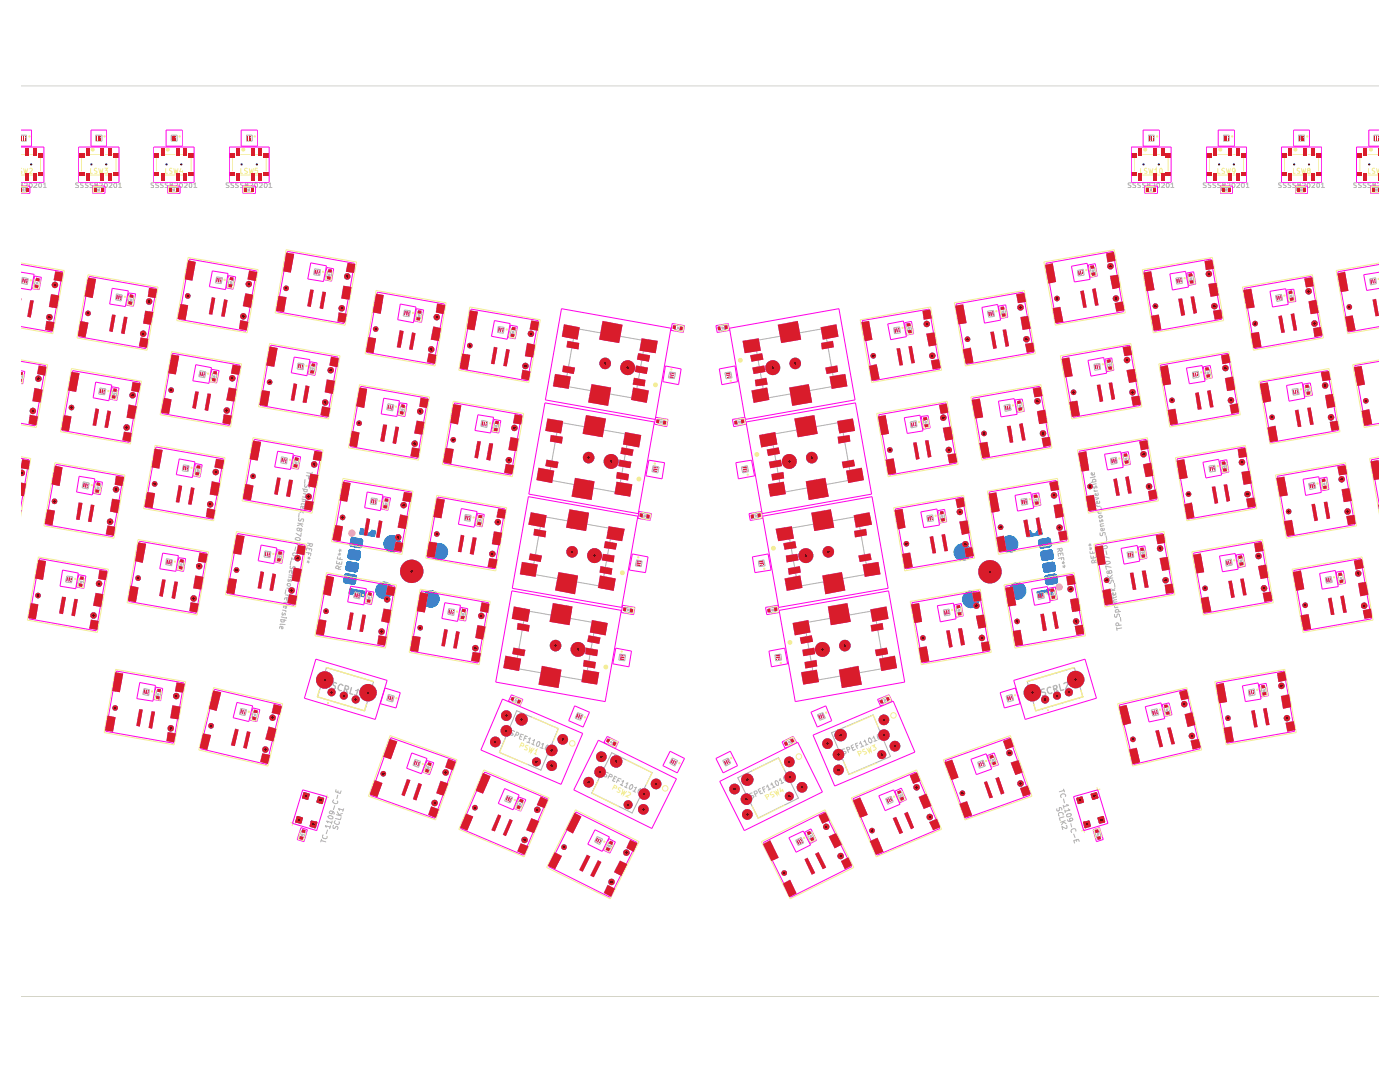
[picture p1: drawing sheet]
<svg xmlns="http://www.w3.org/2000/svg" width="279mm" height="216mm" viewBox="0 0 279 216" stroke-linecap="round" stroke-linejoin="round" font-family="sans-serif">
<path d="M70.5 107.7l1.5 .3-.2 .9-1.5-.2z" fill="#00c6c4"/>
<path d="M70.4 107.7l1.6 .2-.2 1-1.5-.3z" fill="none" stroke="#00c6c4" stroke-width="1"/>
<path d="M69.2 114.9l1.5 .3-.1 1-1.6-.2z" fill="#00c6c4"/>
<path d="M69.2 114.9l1.5 .2-.2 1.1-1.5-.3z" fill="none" stroke="#00c6c4" stroke-width="1"/>
<path d="M70.1 110.1l1.5 .3-.2 1-1.5-.3z" fill="#00c6c4"/>
<path d="M70 110.1l1.5 .2-.1 1-1.6-.2z" fill="none" stroke="#00c6c4" stroke-width="1"/>
<path d="M69.6 112.6l1.6 .2-.2 .9-1.5-.2z" fill="#00c6c4"/>
<path d="M69.6 112.5l1.5 .3-.1 .9-1.6-.2z" fill="none" stroke="#00c6c4" stroke-width="1"/>
<path d="M208.2 110.4l1.5-.2 .1 1-1.5 .3z" fill="#00c6c4"/>
<path d="M208.1 110.4l1.5-.2 .2 1-1.5 .2z" fill="none" stroke="#00c6c4" stroke-width="1"/>
<path d="M208.6 112.9l1.5-.3 .2 1-1.6 .2z" fill="#00c6c4"/>
<path d="M208.5 112.9l1.6-.3 .1 .9-1.5 .3z" fill="none" stroke="#00c6c4" stroke-width="1"/>
<path d="M207.7 108.1l1.6-.3 .1 1-1.5 .2z" fill="#00c6c4"/>
<path d="M207.7 108l1.5-.2 .2 .9-1.5 .3z" fill="none" stroke="#00c6c4" stroke-width="1"/>
<path d="M209 115.3l1.5-.3 .2 1-1.5 .3z" fill="#00c6c4"/>
<path d="M209 115.2l1.5-.2 .2 1-1.6 .2z" fill="none" stroke="#00c6c4" stroke-width="1"/>
<circle cx="70.2" cy="106.4" r=".64" fill="#f2aea5"/>
<circle cx="70.2" cy="106.4" r=".64" fill="none" stroke="#f2aea5" stroke-width=".2"/>
<circle cx="211.4" cy="117.1" r=".64" fill="#f2aea5"/>
<circle cx="211.4" cy="117.1" r=".64" fill="none" stroke="#f2aea5" stroke-width=".2"/>
<g fill="#0fe">
<circle cx="99.4" cy="104.2" r=".64"/>
<circle cx="98.3" cy="110.5" r=".64"/>
<circle cx="110.9" cy="128.8" r="1.14"/>
<circle cx="114.2" cy="110.1" r="1.14"/>
<circle cx="118.7" cy="110.9" r="1.48"/>
<circle cx="115.4" cy="129.6" r="1.48"/>
<circle cx="112.3" cy="147.5" r="1.06"/>
<circle cx="101" cy="142.8" r="1.06"/>
<circle cx="104.1" cy="143.6" r="1.23"/>
<circle cx="112.6" cy="169" r=".55"/>
<circle cx="122" cy="176" r=".64"/>
<circle cx="107.2" cy="161.6" r=".64"/>
<circle cx="104.7" cy="167.6" r=".64"/>
<circle cx="125" cy="170.1" r=".64"/>
<circle cx="98.8" cy="148" r="1.06"/>
<circle cx="101" cy="145.8" r="1.14"/>
<circle cx="110.1" cy="149.7" r="1.14"/>
<circle cx="110.1" cy="152.8" r="1.06"/>
<circle cx="107.1" cy="152" r=".89"/>
<circle cx="125.3" cy="160.6" r=".89"/>
<circle cx="119.8" cy="154.1" r="1.14"/>
<circle cx="123" cy="151.9" r="1.23"/>
<circle cx="117.5" cy="156.1" r="1.06"/>
<circle cx="128.4" cy="161.5" r="1.06"/>
<circle cx="120" cy="151" r="1.06"/>
<circle cx="128.6" cy="158.5" r="1.14"/>
<circle cx="130.9" cy="156.4" r="1.06"/>
<circle cx="184.2" cy="127.3" r=".55"/>
<circle cx="194.9" cy="120.9" r=".64"/>
<circle cx="196" cy="127.3" r=".64"/>
<circle cx="203" cy="124" r=".55"/>
<circle cx="197.6" cy="114.1" r="2.33"/>
<circle cx="203.1" cy="117.9" r="1.65"/>
</g>
<circle cx="203.1" cy="117.9" r="1.65" fill="none" stroke="#0fe" stroke-width=".2"/>
<circle cx="193.8" cy="119.6" r="1.65" fill="#0fe"/>
<circle cx="193.8" cy="119.6" r="1.65" fill="none" stroke="#0fe" stroke-width=".2"/>
<g fill="#0fe">
<circle cx="214.2" cy="78.3" r=".55"/>
<circle cx="203.7" cy="61.3" r=".64"/>
<circle cx="204.9" cy="67.7" r=".64"/>
<circle cx="196.4" cy="86.5" r=".55"/>
<circle cx="207.1" cy="80.1" r=".64"/>
<circle cx="208.2" cy="86.5" r=".64"/>
<circle cx="210.9" cy="59.6" r=".55"/>
<circle cx="208.6" cy="139.6" r=".8"/>
<circle cx="210.9" cy="138.8" r=".8"/>
<circle cx="213.3" cy="138.1" r=".8"/>
<circle cx="206" cy="138.2" r="1.74"/>
<circle cx="214.7" cy="135.6" r="1.74"/>
<circle cx="214.8" cy="124" r=".64"/>
<circle cx="245.1" cy="143.3" r=".55"/>
<circle cx="255.7" cy="136.9" r=".64"/>
<circle cx="256.8" cy="143.3" r=".64"/>
<circle cx="226.1" cy="147.5" r=".55"/>
<circle cx="236.3" cy="140.5" r=".64"/>
<circle cx="237.9" cy="146.9" r=".64"/>
<circle cx="193.1" cy="67.7" r=".55"/>
<circle cx="188.3" cy="83.4" r=".64"/>
<circle cx="189.4" cy="89.8" r=".64"/>
<circle cx="185" cy="64.6" r=".64"/>
<circle cx="186.1" cy="71" r=".64"/>
<circle cx="199.7" cy="105.2" r=".55"/>
<circle cx="210.4" cy="98.8" r=".64"/>
<circle cx="191.6" cy="102.2" r=".64"/>
<circle cx="192.7" cy="108.6" r=".64"/>
<circle cx="201.5" cy="108.6" r="1.65"/>
</g>
<circle cx="201.5" cy="108.6" r="1.65" fill="none" stroke="#0fe" stroke-width=".2"/>
<circle cx="192.1" cy="110.2" r="1.65" fill="#0fe"/>
<g fill="none" stroke="#0fe" stroke-width=".2">
<path d="M205.7 106h.1M205.7 106l-.1-.1-.7 .1 .1 1.1 3-.5-.2-1.1-.7 .1-.2 .7-.3 .2h-.5M205.7 106l.4 .5M205.9 106.3h.1M206.1 106.5h.1M206.7 106.4h.1"/>
<circle cx="192.1" cy="110.2" r="1.65"/>
</g>
<g fill="#0fe">
<path d="M204.9 106l.7-.1 .4 .5 .6 .1 .3-.2 .2-.7 .7-.1 .2 1.1-3 .5z"/>
<path d="M217.9 158.5l.8-.2 .3 .8-.9 .3z"/>
<circle cx="201.5" cy="150.2" r=".64"/>
<circle cx="203.7" cy="156.3" r=".64"/>
</g>
<path d="M217.9 158.5l.8-.2 .3 .8-.9 .3z" fill="none" stroke="#0fe" stroke-width=".42"/>
<path d="M219.2 163.3l.9-.3 .2 1-.8 .1z" fill="#0fe"/>
<path d="M219.2 163.3l.9-.3 .2 1-.8 .1z" fill="none" stroke="#0fe" stroke-width=".42"/>
<path d="M215 159.4l.9-.3 .2 .9-.8 .2z" fill="#0fe"/>
<path d="M215 159.4l.9-.3 .2 .9-.8 .2z" fill="none" stroke="#0fe" stroke-width=".42"/>
<path d="M216.4 164.1l.9-.1 .2 .8-.9 .3z" fill="#0fe"/>
<path d="M216.4 164.1l.9-.1 .2 .8-.9 .3z" fill="none" stroke="#0fe" stroke-width=".42"/>
<g fill="#0fe">
<path d="M209 115.3l1.5-.3 .2 1-1.5 .3z"/>
<circle cx="211.5" cy="105.3" r=".64"/>
</g>
<path d="M209 115.2l1.5-.2 .2 1-1.6 .2z" fill="none" stroke="#0fe" stroke-width="1"/>
<path d="M208.6 112.9l1.5-.3 .2 1-1.6 .2z" fill="#0fe"/>
<path d="M208.5 112.9l1.6-.3 .1 .9-1.5 .3z" fill="none" stroke="#0fe" stroke-width="1"/>
<path d="M207.7 108.1l1.6-.3 .1 1-1.5 .2z" fill="#0fe"/>
<path d="M207.7 108l1.5-.2 .2 .9-1.5 .3z" fill="none" stroke="#0fe" stroke-width="1"/>
<path d="M208.2 110.4l1.5-.2 .1 1-1.5 .3z" fill="#0fe"/>
<path d="M208.1 110.4l1.5-.2 .2 1-1.5 .2z" fill="none" stroke="#0fe" stroke-width="1"/>
<path d="M207.9 119h.1M208 118.6h.1M208.7 118.2h.1M208.7 118.2h-.1a.73 .73 0 0 0-.7 .8M208.7 118.2l.4 .1 .2 .4M209.2 118.5h.1M209.3 118.7h.1M209.3 118.7h.8l-.3-1.1-2.8 .5 .1 1.1 .8-.2" fill="none" stroke="#0fe" stroke-width=".2"/>
<g fill="#0fe">
<path d="M207 118.1l2.8-.5 .3 1.1h-.8a.69 .69 0 0 0-.9-.5 .69 .69 0 0 0-.5 .8l-.8 .2z"/>
<path d="M69.6 112.6l1.6 .2-.2 .9-1.5-.2z"/>
<circle cx="162" cy="91.3" r="1.14"/>
<circle cx="157.5" cy="92.1" r="1.48"/>
<circle cx="160.8" cy="110.9" r="1.48"/>
<circle cx="177.6" cy="89.8" r=".55"/>
<circle cx="174.3" cy="71" r=".55"/>
<circle cx="158.7" cy="72.5" r="1.14"/>
<circle cx="154.2" cy="73.4" r="1.48"/>
<circle cx="180.9" cy="108.5" r=".55"/>
<circle cx="165.3" cy="110.1" r="1.14"/>
<circle cx="176.4" cy="143.6" r="1.06"/>
<circle cx="165.1" cy="148.4" r="1.06"/>
<circle cx="167.8" cy="146.7" r="1.23"/>
<circle cx="168.6" cy="128.8" r="1.14"/>
<circle cx="164.1" cy="129.6" r="1.48"/>
<circle cx="178.6" cy="148.9" r="1.06"/>
<circle cx="176" cy="150.6" r=".89"/>
<circle cx="176.4" cy="146.7" r="1.14"/>
<circle cx="182.9" cy="157.1" r=".64"/>
<circle cx="185.5" cy="163" r=".64"/>
<circle cx="192.1" cy="158.3" r=".55"/>
<circle cx="174" cy="165.7" r=".55"/>
<circle cx="156.5" cy="174.2" r=".55"/>
<circle cx="164.9" cy="165" r=".64"/>
<circle cx="167.8" cy="170.8" r=".64"/>
<circle cx="167.3" cy="153.6" r="1.06"/>
<circle cx="167.3" cy="150.6" r="1.14"/>
<circle cx="157.5" cy="152" r="1.06"/>
<circle cx="160.1" cy="157.1" r="1.06"/>
<circle cx="157.7" cy="155.1" r="1.14"/>
<circle cx="146.6" cy="157.4" r="1.06"/>
<circle cx="149.1" cy="162.5" r="1.06"/>
<circle cx="149.1" cy="155.6" r="1.23"/>
<circle cx="149" cy="159.5" r="1.14"/>
<circle cx="157.5" cy="158.9" r=".89"/>
</g>
<path d="M69.6 112.5l1.5 .3-.1 .9-1.6-.2z" fill="none" stroke="#0fe" stroke-width="1"/>
<path d="M69.2 114.9l1.5 .3-.1 1-1.6-.2z" fill="#0fe"/>
<path d="M69.2 114.9l1.5 .2-.2 1.1-1.5-.3z" fill="none" stroke="#0fe" stroke-width="1"/>
<path d="M70.5 107.7l1.5 .3-.2 .9-1.5-.2z" fill="#0fe"/>
<path d="M70.4 107.7l1.6 .2-.2 1-1.5-.3z" fill="none" stroke="#0fe" stroke-width="1"/>
<path d="M70.1 110.1l1.5 .3-.2 1-1.5-.3z" fill="#0fe"/>
<path d="M70 110.1l1.5 .2-.1 1-1.6-.2z" fill="none" stroke="#0fe" stroke-width="1"/>
<path d="M70.4 118.7h.1M71.1 118.1h.1M71.8 118.5h.1M71.8 118.5v.4l.8 .2 .2-1.1-3-.5-.2 1 .8 .2M71.8 118.5a.74 .74 0 0 0-.8-.4 .74 .74 0 0 0-.6 .6" fill="none" stroke="#0fe" stroke-width=".2"/>
<g fill="#0fe">
<path d="M69.8 117.5l3 .5-.2 1.1-.8-.2a.69 .69 0 0 0-.6-.8 .69 .69 0 0 0-.8 .6l-.8-.2z"/>
<circle cx="65.1" cy="122" r=".55"/>
</g>
<path d="M72.8 105.9h.1M72.8 105.6h.1M72.8 105.6l-.8-.1-.2 1.1 2.9 .5 .3-1.1-.9-.2v.2M72.8 105.9l.2 .4 .7 .1M72.8 105.6v.3M73.7 106.4h.1M74 106.2h.1M74.1 106h.1M74.1 106l-.4 .4" fill="none" stroke="#0fe" stroke-width=".2"/>
<g fill="#0fe">
<path d="M72 105.5l.8 .1 .1 .5 .3 .3 .7-.1 .2-.5 .9 .2-.3 1.1-2.9-.5z"/>
<circle cx="96.1" cy="122.9" r=".64"/>
<circle cx="76.2" cy="126" r=".64"/>
<circle cx="83.9" cy="125.3" r=".55"/>
<circle cx="94.9" cy="129.3" r=".64"/>
<circle cx="71.7" cy="84.5" r=".55"/>
<circle cx="83.9" cy="82.1" r=".64"/>
<circle cx="66" cy="73.9" r=".64"/>
<circle cx="64.9" cy="80.3" r=".64"/>
<circle cx="62.7" cy="92.7" r=".64"/>
<circle cx="61.6" cy="99.1" r=".64"/>
<circle cx="68.4" cy="103.3" r=".55"/>
<circle cx="87.2" cy="106.6" r=".55"/>
<circle cx="82.8" cy="88.5" r=".64"/>
<circle cx="79.5" cy="107.2" r=".64"/>
<circle cx="80.6" cy="100.8" r=".64"/>
<circle cx="86.1" cy="69.7" r=".64"/>
<circle cx="104.9" cy="73" r=".64"/>
<circle cx="87.2" cy="63.3" r=".64"/>
<circle cx="93.8" cy="69" r=".55"/>
<circle cx="106" cy="66.6" r=".64"/>
<circle cx="82.2" cy="114" r="2.33"/>
<circle cx="78.3" cy="108.5" r="1.65"/>
</g>
<circle cx="78.3" cy="108.5" r="1.65" fill="none" stroke="#0fe" stroke-width=".2"/>
<g fill="#0fe">
<circle cx="77.3" cy="119.6" r=".64"/>
<circle cx="76.7" cy="117.8" r="1.65"/>
</g>
<circle cx="76.7" cy="117.8" r="1.65" fill="none" stroke="#0fe" stroke-width=".2"/>
<circle cx="87.7" cy="110.1" r="1.65" fill="#0fe"/>
<circle cx="87.7" cy="110.1" r="1.65" fill="none" stroke="#0fe" stroke-width=".2"/>
<circle cx="86" cy="119.5" r="1.65" fill="#0fe"/>
<circle cx="86" cy="119.5" r="1.65" fill="none" stroke="#0fe" stroke-width=".2"/>
<g fill="#0fe">
<path d="M4.2 93.8a.62 .62 0 0 1 .8 .6 .62 .62 0 0 1-.8 .5z"/>
<path d="M60.7 158.3l.9 .2-.3 .9-.8-.3z"/>
<circle cx="90.5" cy="87.8" r=".55"/>
<circle cx="102.7" cy="85.4" r=".64"/>
<circle cx="101.6" cy="91.8" r=".64"/>
<circle cx="117.5" cy="91.3" r="1.14"/>
<circle cx="120.8" cy="72.5" r="1.14"/>
<circle cx="125.3" cy="73.4" r="1.48"/>
<circle cx="122" cy="92.1" r="1.48"/>
<circle cx="220.9" cy="115.8" r=".55"/>
<circle cx="232.6" cy="115.8" r=".64"/>
<circle cx="213.7" cy="117.6" r=".64"/>
<circle cx="217.6" cy="97.1" r=".55"/>
<circle cx="229.3" cy="97.1" r=".64"/>
<circle cx="240.5" cy="117.4" r=".55"/>
<circle cx="257.2" cy="102.1" r=".55"/>
<circle cx="231.5" cy="109.4" r=".64"/>
<circle cx="237.2" cy="98.6" r=".55"/>
<circle cx="247.9" cy="92.2" r=".64"/>
<circle cx="249" cy="98.6" r=".64"/>
<circle cx="253.9" cy="83.3" r=".55"/>
<circle cx="245.7" cy="79.9" r=".64"/>
<circle cx="251.2" cy="111" r=".64"/>
<circle cx="269.3" cy="61.3" r=".55"/>
<circle cx="261.2" cy="58.1" r=".64"/>
<circle cx="262.3" cy="64.6" r=".64"/>
<circle cx="267.8" cy="95.6" r=".64"/>
<circle cx="268.9" cy="102.1" r=".64"/>
<circle cx="260.5" cy="120.8" r=".55"/>
<circle cx="271.1" cy="114.4" r=".64"/>
<circle cx="272.2" cy="120.9" r=".64"/>
<circle cx="252.3" cy="117.4" r=".64"/>
<circle cx="224.9" cy="71.8" r=".64"/>
<circle cx="226" cy="78.3" r=".64"/>
<circle cx="228.2" cy="90.6" r=".64"/>
<circle cx="233.9" cy="79.9" r=".55"/>
<circle cx="230.6" cy="61.1" r=".55"/>
<circle cx="241.3" cy="54.7" r=".64"/>
<circle cx="242.4" cy="61.1" r=".64"/>
<circle cx="250.5" cy="64.6" r=".55"/>
<circle cx="244.6" cy="73.4" r=".64"/>
<circle cx="221.6" cy="53.1" r=".64"/>
<circle cx="222.7" cy="59.6" r=".64"/>
<circle cx="264.5" cy="76.9" r=".64"/>
<circle cx="265.6" cy="83.3" r=".64"/>
<circle cx="272.6" cy="80" r=".55"/>
<circle cx="11" cy="56.9" r=".64"/>
<circle cx="9.9" cy="63.3" r=".64"/>
<circle cx="14.3" cy="81.3" r=".55"/>
<circle cx="25.3" cy="85.3" r=".64"/>
<circle cx="17.6" cy="62.5" r=".55"/>
<circle cx="57.1" cy="57.5" r=".55"/>
<circle cx="69.3" cy="55.2" r=".64"/>
<circle cx="68.2" cy="61.5" r=".64"/>
<circle cx="46.4" cy="75.5" r=".64"/>
<circle cx="75" cy="65.7" r=".55"/>
<circle cx="49.7" cy="56.7" r=".64"/>
<circle cx="48.6" cy="63.1" r=".64"/>
<circle cx="53.8" cy="76.2" r=".55"/>
<circle cx="26.5" cy="78.9" r=".64"/>
<circle cx="34.2" cy="77.9" r=".55"/>
<circle cx="45.3" cy="81.9" r=".64"/>
<circle cx="29.8" cy="60.2" r=".64"/>
<circle cx="28.6" cy="66.6" r=".64"/>
<circle cx="37.5" cy="59.1" r=".55"/>
<circle cx="47.2" cy="113.7" r=".55"/>
<circle cx="43.1" cy="94.2" r=".64"/>
<circle cx="42" cy="100.6" r=".64"/>
<circle cx="50.5" cy="95" r=".55"/>
<circle cx="39.8" cy="113" r=".64"/>
<circle cx="38.7" cy="119.4" r=".64"/>
<circle cx="59.4" cy="111.4" r=".64"/>
<circle cx="58.2" cy="117.8" r=".64"/>
<circle cx="30.9" cy="96.6" r=".55"/>
<circle cx="10.9" cy="100" r=".55"/>
<circle cx="23.2" cy="97.7" r=".64"/>
<circle cx="22" cy="104.1" r=".64"/>
<circle cx="27.6" cy="115.4" r=".55"/>
<circle cx="7.6" cy="118.8" r=".55"/>
<circle cx="19.8" cy="116.5" r=".64"/>
<circle cx="18.7" cy="122.8" r=".64"/>
<circle cx="7.7" cy="75.6" r=".64"/>
<circle cx="6.6" cy="82" r=".64"/>
</g>
<path d="M60.7 158.3l.9 .2-.3 .9-.8-.3z" fill="none" stroke="#0fe" stroke-width=".42"/>
<path d="M62.2 164l.9 .1-.2 1-.9-.3z" fill="#0fe"/>
<path d="M62.2 164l.9 .1-.2 1-.9-.3z" fill="none" stroke="#0fe" stroke-width=".42"/>
<path d="M63.6 159.1l.9 .3-.3 .8-.8-.2z" fill="#0fe"/>
<path d="M63.6 159.1l.9 .3-.3 .8-.8-.2z" fill="none" stroke="#0fe" stroke-width=".42"/>
<path d="M59.4 163l.8 .3-.2 .8-.9-.1z" fill="#0fe"/>
<path d="M59.4 163l.8 .3-.2 .8-.9-.1z" fill="none" stroke="#0fe" stroke-width=".42"/>
<g fill="#0fe">
<circle cx="53" cy="149.6" r=".64"/>
<circle cx="66.2" cy="138.1" r=".8"/>
<circle cx="76.5" cy="154.4" r=".55"/>
<circle cx="88.9" cy="154.1" r=".64"/>
<circle cx="86.7" cy="160.2" r=".64"/>
<circle cx="94.8" cy="161.2" r=".55"/>
<circle cx="68.6" cy="138.8" r=".8"/>
<circle cx="71" cy="139.6" r=".8"/>
<circle cx="73.4" cy="138.2" r="1.74"/>
<circle cx="54.4" cy="143.2" r=".64"/>
<circle cx="64.8" cy="135.7" r="1.74"/>
<circle cx="42.1" cy="144.8" r=".55"/>
<circle cx="35.2" cy="138.9" r=".64"/>
<circle cx="34.1" cy="145.3" r=".64"/>
<circle cx="23" cy="141.3" r=".55"/>
</g>
<circle cx="86" cy="119.5" r="1.65" fill="#3b80ca"/>
<circle cx="86" cy="119.5" r="1.65" fill="none" stroke="#3b80ca" stroke-width=".2"/>
<circle cx="76.7" cy="117.8" r="1.65" fill="#3b80ca"/>
<g fill="none" stroke="#3b80ca" stroke-width=".2">
<path d="M70.4 118.7h.1M71.1 118.1h.1M71.8 118.5h.1M71.8 118.5v.4l.8 .2 .2-1.1-3-.5-.2 1 .8 .2M71.8 118.5a.74 .74 0 0 0-.8-.4 .74 .74 0 0 0-.6 .6"/>
<circle cx="76.7" cy="117.8" r="1.65"/>
</g>
<path d="M69.8 117.5l3 .5-.2 1.1-.8-.2a.69 .69 0 0 0-.6-.8 .69 .69 0 0 0-.8 .6l-.8-.2z" fill="#3b80ca"/>
<path d="M72.8 105.9h.1M72.8 105.6h.1M72.8 105.6l-.8-.1-.2 1.1 2.9 .5 .3-1.1-.9-.2v.2M72.8 105.9l.2 .4 .7 .1M72.8 105.6v.3M73.7 106.4h.1M74 106.2h.1M74.1 106h.1M74.1 106l-.4 .4" fill="none" stroke="#3b80ca" stroke-width=".2"/>
<g fill="#3b80ca">
<path d="M72 105.5l.8 .1 .1 .5 .3 .3 .7-.1 .2-.5 .9 .2-.3 1.1-2.9-.5z"/>
<circle cx="87.7" cy="110.1" r="1.65"/>
</g>
<circle cx="87.7" cy="110.1" r="1.65" fill="none" stroke="#3b80ca" stroke-width=".2"/>
<circle cx="78.3" cy="108.5" r="1.65" fill="#3b80ca"/>
<circle cx="78.3" cy="108.5" r="1.65" fill="none" stroke="#3b80ca" stroke-width=".2"/>
<circle cx="193.8" cy="119.6" r="1.65" fill="#3b80ca"/>
<g fill="none" stroke="#3b80ca" stroke-width=".2">
<path d="M205.7 106h.1M205.7 106l-.1-.1-.7 .1 .1 1.1 3-.5-.2-1.1-.7 .1-.2 .7-.3 .2h-.5M205.7 106l.4 .5M205.9 106.3h.1M206.1 106.5h.1M206.7 106.4h.1"/>
<circle cx="193.8" cy="119.6" r="1.65"/>
</g>
<g fill="#3b80ca">
<path d="M204.9 106l.7-.1 .4 .5 .6 .1 .3-.2 .2-.7 .7-.1 .2 1.1-3 .5z"/>
<circle cx="201.5" cy="108.6" r="1.65"/>
</g>
<circle cx="201.5" cy="108.6" r="1.65" fill="none" stroke="#3b80ca" stroke-width=".2"/>
<circle cx="192.1" cy="110.2" r="1.65" fill="#3b80ca"/>
<circle cx="192.1" cy="110.2" r="1.65" fill="none" stroke="#3b80ca" stroke-width=".2"/>
<circle cx="203.1" cy="117.9" r="1.65" fill="#3b80ca"/>
<g fill="none" stroke="#3b80ca" stroke-width=".2">
<path d="M207.9 119h.1M208 118.6h.1M208.7 118.2h.1M208.7 118.2h-.1a.73 .73 0 0 0-.7 .8M208.7 118.2l.4 .1 .2 .4M209.2 118.5h.1M209.3 118.7h.1M209.3 118.7h.8l-.3-1.1-2.8 .5 .1 1.1 .8-.2"/>
<circle cx="203.1" cy="117.9" r="1.65"/>
</g>
<g fill="#3b80ca">
<path d="M207 118.1l2.8-.5 .3 1.1h-.8a.69 .69 0 0 0-.9-.5 .69 .69 0 0 0-.5 .8l-.8 .2z"/>
<path d="M208.6 112.9l1.5-.3 .2 1-1.6 .2z"/>
<circle cx="220.9" cy="115.8" r=".55"/>
<circle cx="213.7" cy="117.6" r=".64"/>
<circle cx="210.4" cy="98.8" r=".64"/>
<circle cx="211.5" cy="105.3" r=".64"/>
<circle cx="217.6" cy="97.1" r=".55"/>
<circle cx="193.1" cy="67.7" r=".55"/>
<circle cx="204.9" cy="67.7" r=".64"/>
<circle cx="185" cy="64.6" r=".64"/>
<circle cx="186.1" cy="71" r=".64"/>
<circle cx="188.3" cy="83.4" r=".64"/>
<circle cx="189.4" cy="89.8" r=".64"/>
<circle cx="196.4" cy="86.5" r=".55"/>
<circle cx="207.1" cy="80.1" r=".64"/>
<circle cx="208.2" cy="86.5" r=".64"/>
<circle cx="232.6" cy="115.8" r=".64"/>
<circle cx="253.9" cy="83.3" r=".55"/>
<circle cx="228.2" cy="90.6" r=".64"/>
<circle cx="229.3" cy="97.1" r=".64"/>
<circle cx="240.5" cy="117.4" r=".55"/>
<circle cx="251.2" cy="111" r=".64"/>
<circle cx="252.3" cy="117.4" r=".64"/>
<circle cx="224.9" cy="71.8" r=".64"/>
<circle cx="226" cy="78.3" r=".64"/>
<circle cx="250.5" cy="64.6" r=".55"/>
<circle cx="233.9" cy="79.9" r=".55"/>
<circle cx="244.6" cy="73.4" r=".64"/>
<circle cx="245.7" cy="79.9" r=".64"/>
<circle cx="197.6" cy="114.1" r="2.33"/>
</g>
<path d="M208.5 112.9l1.6-.3 .1 .9-1.5 .3z" fill="none" stroke="#3b80ca" stroke-width="1"/>
<path d="M207.7 108.1l1.6-.3 .1 1-1.5 .2z" fill="#3b80ca"/>
<path d="M207.7 108l1.5-.2 .2 .9-1.5 .3z" fill="none" stroke="#3b80ca" stroke-width="1"/>
<path d="M208.2 110.4l1.5-.2 .1 1-1.5 .3z" fill="#3b80ca"/>
<path d="M208.1 110.4l1.5-.2 .2 1-1.5 .2z" fill="none" stroke="#3b80ca" stroke-width="1"/>
<g fill="#3b80ca">
<path d="M209 115.3l1.5-.3 .2 1-1.5 .3z"/>
<circle cx="199.7" cy="105.2" r=".55"/>
<circle cx="191.6" cy="102.2" r=".64"/>
<circle cx="192.7" cy="108.6" r=".64"/>
</g>
<path d="M209 115.2l1.5-.2 .2 1-1.6 .2z" fill="none" stroke="#3b80ca" stroke-width="1"/>
<g fill="#3b80ca">
<path d="M217.9 158.5l.8-.2 .3 .8-.9 .3z"/>
<circle cx="257.2" cy="102.1" r=".55"/>
<circle cx="231.5" cy="109.4" r=".64"/>
<circle cx="237.2" cy="98.6" r=".55"/>
<circle cx="247.9" cy="92.2" r=".64"/>
<circle cx="249" cy="98.6" r=".64"/>
<circle cx="267.8" cy="95.6" r=".64"/>
<circle cx="268.9" cy="102.1" r=".64"/>
<circle cx="264.5" cy="76.9" r=".64"/>
<circle cx="265.6" cy="83.3" r=".64"/>
<circle cx="272.6" cy="80" r=".55"/>
<circle cx="214.2" cy="78.3" r=".55"/>
<circle cx="203.7" cy="61.3" r=".64"/>
<circle cx="210.9" cy="59.6" r=".55"/>
<circle cx="221.6" cy="53.1" r=".64"/>
<circle cx="222.7" cy="59.6" r=".64"/>
<circle cx="271.1" cy="114.4" r=".64"/>
<circle cx="272.2" cy="120.9" r=".64"/>
<circle cx="269.3" cy="61.3" r=".55"/>
<circle cx="261.2" cy="58.1" r=".64"/>
<circle cx="262.3" cy="64.6" r=".64"/>
<circle cx="230.6" cy="61.1" r=".55"/>
<circle cx="241.3" cy="54.7" r=".64"/>
<circle cx="242.4" cy="61.1" r=".64"/>
<circle cx="162" cy="91.3" r="1.14"/>
<circle cx="157.5" cy="92.1" r="1.48"/>
<circle cx="160.8" cy="110.9" r="1.48"/>
<circle cx="177.6" cy="89.8" r=".55"/>
<circle cx="174.3" cy="71" r=".55"/>
<circle cx="158.7" cy="72.5" r="1.14"/>
<circle cx="154.2" cy="73.4" r="1.48"/>
<circle cx="180.9" cy="108.5" r=".55"/>
<circle cx="165.3" cy="110.1" r="1.14"/>
<circle cx="176.4" cy="143.6" r="1.06"/>
<circle cx="165.1" cy="148.4" r="1.06"/>
<circle cx="167.8" cy="146.7" r="1.23"/>
<circle cx="168.6" cy="128.8" r="1.14"/>
<circle cx="164.1" cy="129.6" r="1.48"/>
<circle cx="178.6" cy="148.9" r="1.06"/>
<circle cx="176" cy="150.6" r=".89"/>
<circle cx="176.4" cy="146.7" r="1.14"/>
<circle cx="182.9" cy="157.1" r=".64"/>
<circle cx="185.5" cy="163" r=".64"/>
<circle cx="192.1" cy="158.3" r=".55"/>
<circle cx="174" cy="165.7" r=".55"/>
<circle cx="156.5" cy="174.2" r=".55"/>
<circle cx="164.9" cy="165" r=".64"/>
<circle cx="167.8" cy="170.8" r=".64"/>
<circle cx="167.3" cy="153.6" r="1.06"/>
<circle cx="167.3" cy="150.6" r="1.14"/>
<circle cx="157.5" cy="152" r="1.06"/>
<circle cx="160.1" cy="157.1" r="1.06"/>
<circle cx="157.7" cy="155.1" r="1.14"/>
<circle cx="146.6" cy="157.4" r="1.06"/>
<circle cx="149.1" cy="162.5" r="1.06"/>
<circle cx="149.1" cy="155.6" r="1.23"/>
<circle cx="149" cy="159.5" r="1.14"/>
<circle cx="157.5" cy="158.9" r=".89"/>
<circle cx="184.2" cy="127.3" r=".55"/>
<circle cx="194.9" cy="120.9" r=".64"/>
<circle cx="196" cy="127.3" r=".64"/>
<circle cx="203" cy="124" r=".55"/>
<circle cx="208.6" cy="139.6" r=".8"/>
<circle cx="210.9" cy="138.8" r=".8"/>
<circle cx="213.3" cy="138.1" r=".8"/>
<circle cx="206" cy="138.2" r="1.74"/>
<circle cx="214.7" cy="135.6" r="1.74"/>
<circle cx="214.8" cy="124" r=".64"/>
<circle cx="245.1" cy="143.3" r=".55"/>
<circle cx="255.7" cy="136.9" r=".64"/>
<circle cx="256.8" cy="143.3" r=".64"/>
<circle cx="226.1" cy="147.5" r=".55"/>
<circle cx="236.3" cy="140.5" r=".64"/>
<circle cx="237.9" cy="146.9" r=".64"/>
<circle cx="260.5" cy="120.8" r=".55"/>
<circle cx="201.5" cy="150.2" r=".64"/>
<circle cx="203.7" cy="156.3" r=".64"/>
</g>
<path d="M217.9 158.5l.8-.2 .3 .8-.9 .3z" fill="none" stroke="#3b80ca" stroke-width=".42"/>
<path d="M219.2 163.3l.9-.3 .2 1-.8 .1z" fill="#3b80ca"/>
<path d="M219.2 163.3l.9-.3 .2 1-.8 .1z" fill="none" stroke="#3b80ca" stroke-width=".42"/>
<path d="M215 159.4l.9-.3 .2 .9-.8 .2z" fill="#3b80ca"/>
<path d="M215 159.4l.9-.3 .2 .9-.8 .2z" fill="none" stroke="#3b80ca" stroke-width=".42"/>
<path d="M216.4 164.1l.9-.1 .2 .8-.9 .3z" fill="#3b80ca"/>
<path d="M216.4 164.1l.9-.1 .2 .8-.9 .3z" fill="none" stroke="#3b80ca" stroke-width=".42"/>
<g fill="#3b80ca">
<path d="M60.7 158.3l.9 .2-.3 .9-.8-.3z"/>
<circle cx="83.9" cy="125.3" r=".55"/>
<circle cx="77.3" cy="119.6" r=".64"/>
<circle cx="76.2" cy="126" r=".64"/>
<circle cx="65.1" cy="122" r=".55"/>
<circle cx="66.2" cy="138.1" r=".8"/>
<circle cx="64.8" cy="135.7" r="1.74"/>
<circle cx="73.4" cy="138.2" r="1.74"/>
<circle cx="76.5" cy="154.4" r=".55"/>
<circle cx="86.7" cy="160.2" r=".64"/>
</g>
<path d="M60.7 158.3l.9 .2-.3 .9-.8-.3z" fill="none" stroke="#3b80ca" stroke-width=".42"/>
<path d="M62.2 164l.9 .1-.2 1-.9-.3z" fill="#3b80ca"/>
<path d="M62.2 164l.9 .1-.2 1-.9-.3z" fill="none" stroke="#3b80ca" stroke-width=".42"/>
<path d="M63.6 159.1l.9 .3-.3 .8-.8-.2z" fill="#3b80ca"/>
<path d="M63.6 159.1l.9 .3-.3 .8-.8-.2z" fill="none" stroke="#3b80ca" stroke-width=".42"/>
<g fill="#3b80ca">
<path d="M69.2 114.9l1.5 .3-.1 1-1.6-.2z"/>
<circle cx="68.6" cy="138.8" r=".8"/>
<circle cx="71" cy="139.6" r=".8"/>
</g>
<path d="M69.2 114.9l1.5 .2-.2 1.1-1.5-.3z" fill="none" stroke="#3b80ca" stroke-width="1"/>
<path d="M59.4 163l.8 .3-.2 .8-.9-.1z" fill="#3b80ca"/>
<path d="M59.4 163l.8 .3-.2 .8-.9-.1z" fill="none" stroke="#3b80ca" stroke-width=".42"/>
<g fill="#3b80ca">
<path d="M70.1 110.1l1.5 .3-.2 1-1.5-.3z"/>
<circle cx="42.1" cy="144.8" r=".55"/>
<circle cx="54.4" cy="143.2" r=".64"/>
<circle cx="53" cy="149.6" r=".64"/>
<circle cx="34.1" cy="145.3" r=".64"/>
<circle cx="47.2" cy="113.7" r=".55"/>
<circle cx="35.2" cy="138.9" r=".64"/>
<circle cx="18.7" cy="122.8" r=".64"/>
<circle cx="23" cy="141.3" r=".55"/>
<circle cx="112.6" cy="169" r=".55"/>
<circle cx="125" cy="170.1" r=".64"/>
<circle cx="122" cy="176" r=".64"/>
<circle cx="104.7" cy="167.6" r=".64"/>
<circle cx="88.9" cy="154.1" r=".64"/>
<circle cx="94.8" cy="161.2" r=".55"/>
<circle cx="107.2" cy="161.6" r=".64"/>
<circle cx="98.8" cy="148" r="1.06"/>
<circle cx="110.9" cy="128.8" r="1.14"/>
<circle cx="94.9" cy="129.3" r=".64"/>
<circle cx="101" cy="142.8" r="1.06"/>
<circle cx="104.1" cy="143.6" r="1.23"/>
<circle cx="96.1" cy="122.9" r=".64"/>
<circle cx="115.4" cy="129.6" r="1.48"/>
<circle cx="110.1" cy="152.8" r="1.06"/>
<circle cx="101" cy="145.8" r="1.14"/>
<circle cx="107.1" cy="152" r=".89"/>
<circle cx="110.1" cy="149.7" r="1.14"/>
<circle cx="112.3" cy="147.5" r="1.06"/>
<circle cx="128.4" cy="161.5" r="1.06"/>
<circle cx="128.6" cy="158.5" r="1.14"/>
<circle cx="125.3" cy="160.6" r=".89"/>
<circle cx="119.8" cy="154.1" r="1.14"/>
<circle cx="123" cy="151.9" r="1.23"/>
<circle cx="117.5" cy="156.1" r="1.06"/>
<circle cx="120" cy="151" r="1.06"/>
<circle cx="130.9" cy="156.4" r="1.06"/>
<circle cx="11" cy="56.9" r=".64"/>
<circle cx="9.9" cy="63.3" r=".64"/>
<circle cx="17.6" cy="62.5" r=".55"/>
<circle cx="29.8" cy="60.2" r=".64"/>
<circle cx="28.6" cy="66.6" r=".64"/>
<circle cx="46.4" cy="75.5" r=".64"/>
<circle cx="53.8" cy="76.2" r=".55"/>
<circle cx="66" cy="73.9" r=".64"/>
<circle cx="64.9" cy="80.3" r=".64"/>
<circle cx="57.1" cy="57.5" r=".55"/>
<circle cx="69.3" cy="55.2" r=".64"/>
<circle cx="68.2" cy="61.5" r=".64"/>
<circle cx="37.5" cy="59.1" r=".55"/>
<circle cx="49.7" cy="56.7" r=".64"/>
<circle cx="48.6" cy="63.1" r=".64"/>
<circle cx="7.7" cy="75.6" r=".64"/>
<circle cx="6.6" cy="82" r=".64"/>
<circle cx="117.5" cy="91.3" r="1.14"/>
<circle cx="120.8" cy="72.5" r="1.14"/>
<circle cx="125.3" cy="73.4" r="1.48"/>
<circle cx="106" cy="66.6" r=".64"/>
<circle cx="101.6" cy="91.8" r=".64"/>
<circle cx="104.9" cy="73" r=".64"/>
<circle cx="102.7" cy="85.4" r=".64"/>
<circle cx="122" cy="92.1" r="1.48"/>
<circle cx="99.4" cy="104.2" r=".64"/>
<circle cx="98.3" cy="110.5" r=".64"/>
<circle cx="114.2" cy="110.1" r="1.14"/>
<circle cx="118.7" cy="110.9" r="1.48"/>
<circle cx="79.5" cy="107.2" r=".64"/>
</g>
<path d="M70 110.1l1.5 .2-.1 1-1.6-.2z" fill="none" stroke="#3b80ca" stroke-width="1"/>
<path d="M70.5 107.7l1.5 .3-.2 .9-1.5-.2z" fill="#3b80ca"/>
<path d="M70.4 107.7l1.6 .2-.2 1-1.5-.3z" fill="none" stroke="#3b80ca" stroke-width="1"/>
<g fill="#3b80ca">
<path d="M69.6 112.6l1.6 .2-.2 .9-1.5-.2z"/>
<circle cx="82.2" cy="114" r="2.33"/>
</g>
<path d="M69.6 112.5l1.5 .3-.1 .9-1.6-.2z" fill="none" stroke="#3b80ca" stroke-width="1"/>
<g fill="#3b80ca">
<path d="M4.2 93.8a.62 .62 0 0 1 .8 .6 .62 .62 0 0 1-.8 .5z"/>
<circle cx="71.7" cy="84.5" r=".55"/>
<circle cx="75" cy="65.7" r=".55"/>
<circle cx="87.2" cy="63.3" r=".64"/>
<circle cx="86.1" cy="69.7" r=".64"/>
<circle cx="93.8" cy="69" r=".55"/>
<circle cx="83.9" cy="82.1" r=".64"/>
<circle cx="90.5" cy="87.8" r=".55"/>
<circle cx="82.8" cy="88.5" r=".64"/>
<circle cx="87.2" cy="106.6" r=".55"/>
<circle cx="80.6" cy="100.8" r=".64"/>
<circle cx="68.4" cy="103.3" r=".55"/>
<circle cx="14.3" cy="81.3" r=".55"/>
<circle cx="26.5" cy="78.9" r=".64"/>
<circle cx="25.3" cy="85.3" r=".64"/>
<circle cx="34.2" cy="77.9" r=".55"/>
<circle cx="45.3" cy="81.9" r=".64"/>
<circle cx="50.5" cy="95" r=".55"/>
<circle cx="23.2" cy="97.7" r=".64"/>
<circle cx="43.1" cy="94.2" r=".64"/>
<circle cx="10.9" cy="100" r=".55"/>
<circle cx="7.6" cy="118.8" r=".55"/>
<circle cx="30.9" cy="96.6" r=".55"/>
<circle cx="27.6" cy="115.4" r=".55"/>
<circle cx="39.8" cy="113" r=".64"/>
<circle cx="38.7" cy="119.4" r=".64"/>
<circle cx="22" cy="104.1" r=".64"/>
<circle cx="19.8" cy="116.5" r=".64"/>
<circle cx="42" cy="100.6" r=".64"/>
<circle cx="62.7" cy="92.7" r=".64"/>
<circle cx="61.6" cy="99.1" r=".64"/>
<circle cx="58.2" cy="117.8" r=".64"/>
<circle cx="59.4" cy="111.4" r=".64"/>
</g>
<g fill="none" stroke="#afafaf" stroke-width=".2">
<path d="M4.2 36.5h.2l.1 .2-.3 .2M4.2 37.4h1.2v.9h-1.2M4.2 27h1.1v1.2h-1.1M4.3 36.9l.2 .4-.1 .1h-.2M4.5 37.6v.5M4.5 37.9l.3-.3v.5zM4.9 36.6l.4-.1 .1 .4-.6 .5h.6M5.9 36.5a.51 .51 0 0 1 .6 .3 .51 .51 0 0 1-.2 .6h-.4l-.1-.1zM6.8 36.6l.5-.1 .1 .2-.7 .7h.7M7.8 36.6l.1-.1a.47 .47 0 0 1 .4 .5 .47 .47 0 0 1-.4 .4l-.2-.3zM8.7 36.7l.3-.2v.9M8.7 37.4h.5"/>
<path d="M15.7 36.5h-.5l-.1 .2 .1 .2 .5 .2v.2l-.6 .1M16.6 36.5l-.5 .1v.2l.5 .3-.1 .3h-.4M17.6 36.5h-.5a.36 .36 0 0 0 0 .4 .36 .36 0 0 0 .4 .1v.4h-.5M18.5 36.5h-.5l-.1 .2 .1 .2 .5 .1v.4h-.6M19.1 37.4h1.3v.9h-1.3zM19.1 27h1.3v1.2h-1.3zM19.1 36.9l-.2-.2 .1-.2h.4l.1 .3-.6 .3 .1 .3 .5-.1v-.3l-.2-.1M19.5 37.9l.4-.3v.5zM19.5 37.6v.5M19.9 36.6l.4-.1 .1 .4-.6 .5h.6M20.9 36.6l.1-.1a.47 .47 0 0 1 .4 .5 .47 .47 0 0 1-.4 .4l-.2-.3zM21.8 36.6l.5-.1 .1 .2-.6 .7h.6"/>
<path d="M22.9 36.5h.3l.1 .2-.1 .7a.52 .52 0 0 1-.5-.3 .52 .52 0 0 1 .2-.6zM23.7 36.7l.3-.2v.9M23.7 37.4h.5M30.6 36.5l-.5 .1v.2l.5 .3v.3h-.5M31.7 36.5h-.5v.4a.36 .36 0 0 1 .3 .1 .36 .36 0 0 1 .1 .4h-.5M32.6 36.5h-.5v.4l.4 .1 .1 .3-.1 .1h-.5M33.5 36.5h-.4l-.2 .2 .2 .2 .4 .2v.2l-.6 .1M34.1 37.4h1.2v.9h-1.2zM34.1 36.9l-.1-.1v-.2l.4-.1 .1 .3-.5 .2v.4l.5-.1v-.3l-.2-.1M34.2 27h1.1v1.2h-1.1zM34.5 37.9l.3-.3v.5zM34.5 37.6v.5"/>
<path d="M34.9 36.6l.5-.1 .1 .2-.7 .7h.7M35.9 36.6l.1-.1a.47 .47 0 0 1 .4 .5 .47 .47 0 0 1-.4 .4l-.2-.3zM36.7 36.6h.6v.3l-.6 .5h.6M37.8 36.5h.4l.1 .2-.1 .7h-.4v-.1zM38.7 36.7l.2-.2v.9M38.7 37.4h.6M45.7 36.5l-.6 .1 .1 .3 .5 .3-.1 .2h-.5M46.7 36.5h-.6v.4l.5 .1 .1 .3-.1 .1h-.5M47.6 36.5h-.5a.36 .36 0 0 0 0 .4 .36 .36 0 0 0 .4 .1v.4h-.5M48.5 36.5l-.5 .1v.2l.4 .2 .1 .3-.5 .1M49.1 37.4h1.2v.9h-1.2zM49.1 36.9l-.2-.1 .1-.3h.4l.1 .2-.1 .1-.5 .2 .1 .4h.4l.1-.1v-.2l-.2-.2"/>
<path d="M49.1 27h1.2v1.2h-1.2zM49.5 37.9l.3-.3v.5zM49.5 37.6v.5M49.9 36.6l.5-.1 .1 .2-.7 .7h.7M50.9 36.6l.1-.1a.47 .47 0 0 1 .4 .5 .47 .47 0 0 1-.4 .4l-.2-.3zM51.8 36.6l.4-.1 .1 .4-.6 .5h.6M52.8 36.5a.51 .51 0 0 1 .6 .3 .51 .51 0 0 1-.2 .6h-.4l-.1-.1zM53.7 36.7l.2-.2v.9M53.7 37.4h.6M225.7 36.5h-.5v.4l.4 .1 .1 .3-.1 .1h-.5M226.7 36.5h-.5l-.1 .2 .1 .2 .5 .2v.2l-.6 .1M227.6 36.5l-.5 .1v.2l.5 .3-.1 .3h-.4"/>
<path d="M228.6 36.5h-.5a.36 .36 0 0 0 0 .4 .36 .36 0 0 0 .4 .1v.4h-.5M229.1 36.9l-.2-.2 .1-.2h.4v.3l-.4 .1-.1 .2 .1 .3h.4l.1-.3-.1-.2M229.2 37.4h1.2v.9h-1.2zM229.2 27h1.1v1.2h-1.1zM229.6 37.6v.5M229.8 37.6v.5l-.2-.2zM229.9 36.6h.6v.3l-.6 .5h.6M231 36.5h.3l.1 .2-.1 .7h-.3l-.1-.1zM231.8 36.6l.5-.1 .1 .2-.7 .7h.7M232.8 36.6l.1-.1a.47 .47 0 0 1 .5 .5 .47 .47 0 0 1-.5 .4l-.2-.3zM233.7 36.7l.3-.2v.9M233.7 37.4h.6"/>
<path d="M240.7 36.5h-.5a.44 .44 0 0 0 .1 .4 .44 .44 0 0 0 .4 .2l-.1 .3h-.5M241.6 36.5l-.5 .1v.2l.5 .2v.3l-.5 .1M242.7 36.5l-.6 .1v.3l.6 .3-.2 .2h-.4M243.6 36.5h-.5v.4l.4 .1 .1 .3-.1 .1h-.5M244.1 37.4h1.3v.9h-1.3zM244.1 27h1.2v1.2h-1.2zM244.2 36.9l-.3-.2 .1-.2h.4l.1 .3-.5 .1-.1 .2 .1 .3 .5-.1v-.3l-.2-.1M244.6 37.9l.3-.3v.5zM244.6 37.6v.5M244.9 36.6l.5-.1v.4l-.5 .5h.5M245.9 36.7l.1-.2a.47 .47 0 0 1 .5 .5 .47 .47 0 0 1-.5 .4l-.1-.1zM246.8 36.6l.5-.1 .1 .2-.6 .7h.6"/>
<path d="M247.8 36.6l.4-.1 .1 .2v.6l-.1 .1-.4-.1zM248.8 36.7l.2-.2v.9M248.8 37.4h.5M255.7 36.5l-.5 .1v.2l.5 .3-.1 .3h-.4M256.7 36.5l-.6 .1 .1 .3 .5 .3-.2 .2h-.4M257.6 36.5h-.5v.4l.5 .1v.3v.1h-.6M258.6 36.5h-.5a.36 .36 0 0 0 0 .4 .36 .36 0 0 0 .4 .1v.4h-.5M259.1 37.4h1.3v.9h-1.3zM259.1 27h1.3v1.2h-1.3zM259.2 36.9l-.2-.1v-.2l.4-.1 .1 .3-.5 .2 .1 .4 .4-.1v-.3l-.2-.1M259.5 37.9l.4-.3v.5zM259.5 37.6v.5"/>
<path d="M259.9 36.6l.4-.1 .2 .2-.7 .7h.7M260.9 36.6l.1-.1a.47 .47 0 0 1 .5 .5 .47 .47 0 0 1-.5 .4l-.1-.3zM261.8 36.6l.5-.1 .1 .2-.6 .7h.6M262.9 36.5h.3l.1 .2-.1 .7h-.3l-.1-.1zM263.7 36.7l.3-.2v.9M263.7 37.4h.6M270.7 36.5l-.5 .1v.2l.5 .3-.1 .3h-.4M271.7 36.5h-.5a.36 .36 0 0 0 0 .4 .36 .36 0 0 0 .4 .1v.4h-.5M272.6 36.5h-.5l-.1 .2 .1 .2 .4 .1v.4h-.5M273.6 36.5h-.5l-.1 .2 .1 .2 .5 .2v.2l-.6 .1M274.2 36.9l-.2-.1v-.2l.4-.1 .1 .3-.5 .2v.3l.4 .1 .1-.4-.2-.1M274.5 37.6v.5"/>
<path d="M274.5 37.9l.4-.3v.5zM275.2 36.5l-.3 .1M275.2 37.1l-.4 .3h.4M275.2 37.4h-1.1v.9h1.1M275.2 27h-1v1.2h1M4.4 55.3l1.2 .3-.1 1.2-1.2-.3zM7.1 55.8l.8 .1-.2 1.3-.9-.2zM7.2 56.6l.4 .1M7.2 56.3l.4 .1-.3 .3zM23.2 58.6l1.2 .3-.2 1.2-1.1-.3zM25.8 59.1l.9 .1-.2 1.3-.9-.2zM26 59.6l.4 .1-.3 .3z"/>
<path d="M26 59.9l.3 .1M43.2 55.2l1.2 .2-.2 1.2-1.2-.2zM45.8 55.6l.8 .2-.2 1.2-.9-.1zM45.8 56.5l.5 .1M45.9 56.2l.4 .1-.3 .2zM62.8 53.6l1.2 .2-.2 1.2-1.2-.2zM65.4 54.1l.9 .1-.2 1.3-.9-.2zM65.5 54.9l.4 .1M65.6 54.7h.3l-.2 .3zM215 54l1.2-.3 .2 1.2-1.2 .2zM217.6 53.5l.8-.2 .3 1.3-.9 .1zM217.9 53.9h.4l-.2 .3z"/>
<path d="M218.3 54.1l-.3 .1M234.7 55.5l1.1-.2 .2 1.2-1.2 .2zM237.2 55l.8-.2 .3 1.3-.9 .2zM237.5 55.5l.4-.1-.1 .4zM238 55.8h-.5M254.6 59l1.1-.3 .3 1.2-1.2 .3zM257.1 58.5l.9-.2 .3 1.3-1 .1zM257.4 59l.5-.1-.2 .3zM257.9 59.1l-.4 .1M273.3 55.7l1.2-.3 .2 1.2-1.2 .3zM4.2 74.6h.4l-.2 1.4h-.2M4.2 75.1v.1"/>
<path d="M4.2 75.5h.1M19.9 77.4l1.2 .2-.2 1.2-1.2-.2zM22.5 77.9h.9l-.2 1.4-.9-.2zM22.6 78.7l.4 .1M22.6 78.4h.5l-.3 .3zM39.9 74l1.2 .2-.2 1.2-1.2-.3zM42.5 74.4l.8 .1-.2 1.3-.9-.2zM42.5 75.2l.5 .1M42.6 75l.4 .1-.3 .2zM59.5 72.4l1.2 .2-.2 1.2-1.2-.2zM62.1 72.8l.8 .1-.2 1.3-.9-.2zM62.2 73.4h.4l-.2 .3z"/>
<path d="M62.2 73.7l.3 .1M80.7 61.8l1.2 .2-.2 1.2-1.2-.2zM83.3 62.2l.9 .2-.3 1.2-.9-.1zM83.4 63.1l.4 .1M83.4 62.8l.5 .1-.3 .2zM99.4 65.2l1.2 .1-.1 1.2-1.2-.2zM102.1 65.6l.8 .1-.2 1.3-.9-.2zM102.2 66.4l.4 .1M102.2 66.1l.4 .1-.3 .2zM114.8 65.5l14 2.5-2.1 11.5-13.9-2.5zM133.6 74.2l1.2 .2-.2 1.2-1.2-.2zM134.7 64.9l1.3 .2-.2 .9-1.2-.3z"/>
<path d="M135.2 65.2l.2 .3-.2 .1zM135.5 65.2l-.1 .5M143.5 65.1l1.3-.2 .1 .8-1.3 .3zM144.1 65.2l.3 .2-.3 .3zM144.4 65.2l.1 .4M144.7 74.4l1.1-.2 .3 1.2-1.2 .2zM150.6 68l14-2.5 2 11.5-13.9 2.5zM178.4 65.4l1.1-.2 .2 1.2-1.2 .2zM180.9 64.9l.8-.1 .3 1.3-.9 .1zM181.2 65.4l.5-.1-.2 .4zM181.7 65.7h-.4M197.1 62.1l1.1-.2 .3 1.2-1.2 .2z"/>
<path d="M199.7 61.6l.8-.2 .3 1.4-.9 .1zM200 62.1l.4-.1-.1 .4zM200.4 62.4h-.4M218.3 72.7l1.2-.2 .2 1.2-1.2 .2zM220.9 72.2l.9-.2 .2 1.3-.9 .1zM221.2 72.7l.4-.1-.2 .3zM221.6 72.9l-.3 .1M238 74.3l1.1-.3 .2 1.2-1.2 .3zM240.5 73.8l.8-.2 .3 1.3-.9 .2zM240.8 74.3l.4-.1-.1 .3zM241.3 74.5h-.5M257.9 77.7l1.1-.2 .3 1.2-1.2 .2z"/>
<path d="M260.4 77.2l.9-.1 .3 1.3-1 .1zM260.7 77.7l.5-.1-.2 .3zM261.2 77.9l-.4 .1M16.6 96.1l1.2 .3-.2 1.2-1.2-.3zM19.2 96.6l.9 .1-.2 1.3-.9-.2zM19.3 97.5h.4M19.3 97.2h.5l-.3 .3zM36.6 92.8l1.1 .1-.2 1.2-1.1-.2zM39.2 93.1l.8 .2-.2 1.2-.9-.1zM39.2 94l.5 .1M39.3 93.7l.4 .1-.3 .2zM56.2 91.1l1.2 .3-.2 1.2-1.2-.3z"/>
<path d="M58.8 91.6l.8 .1-.2 1.3-.9-.2zM58.9 92.4l.3 .1M58.9 92.2h.4l-.2 .3zM60.3 99.6l.7 .1M60.4 97.5l.9 .2v.3l-.5 .1-.2-.1 .1-.4M60.4 99.1l.6 .1M60.5 98.5l.6 .1M60.9 96.6v.6h.3l.3-.4h.1l.2 .2-.1 .4M60.9 99.7v.4l-.6-.1M60.9 95.7l-.1 .7M61 98.6l.1 .3M61.1 94.9l1 .2v.4l-.3 .2-.2-.2v-.5"/>
<path d="M61.2 94.3l1 .2M61.3 99.3h.1M62.3 94.2l-.2 .6M74.1 99.4l1.2 .1-.2 1.2-1.2-.2zM76.7 99.8l.8 .1-.2 1.3-.9-.2zM77.4 80.6l1.2 .2-.2 1.2-1.2-.3zM80 81l.9 .2-.3 1.2-.9-.1zM80.1 81.8l.4 .1M80.1 81.6l.5 .1-.3 .2zM96.1 83.9l1.2 .2-.1 1.2-1.2-.3zM98.8 84.3l.8 .2-.2 1.2-.9-.1zM98.8 84.9l.5 .1-.3 .2z"/>
<path d="M98.8 85.2h.4M111.5 84.2l14 2.5-2.1 11.6-13.9-2.5zM130.3 92.9l1.2 .3-.2 1.2-1.2-.3zM131.4 83.6l1.3 .3-.2 .8-1.2-.2zM131.9 83.9l.2 .3-.3 .2zM132.2 84l-.1 .5M146.8 83.9l1.3-.3 .1 .9-1.3 .2zM147.4 84l.3 .1-.3 .3zM147.7 83.9l.1 .5M148 93.2l1.1-.3 .3 1.2-1.2 .3zM153.9 86.7l14-2.5 2 11.6-13.9 2.5zM181.7 84.2l1.1-.3 .2 1.2-1.2 .3z"/>
<path d="M184.2 83.7l.9-.2 .2 1.3-.9 .2zM184.5 84.2l.5-.1-.2 .4zM185 84.4l-.4 .1M200.4 80.9l1.1-.3 .3 1.2-1.2 .3zM203 80.4l.8-.2 .3 1.3-.9 .2zM203.3 80.9l.4-.1-.1 .4zM203.8 81.1l-.5 .1M203.8 99.6l1.1-.2 .2 1.2-1.2 .2zM206.3 99.1l.8-.1 .3 1.3-.9 .2zM206.6 99.6h.4l-.1 .3zM207.1 99.9h-.5M217.8 96.7h.1"/>
<path d="M218.1 96.2l-.1-.4 .4-.2 .3 .2v.3l-.9 .2M218.3 97.1v.3l.1 .1 .3-.6 .2 .1v.4M218.4 97.8l.2 .2M218.4 94.3v.4l-.5 .1-.1-.4 .1-.1 .2 .4M218.5 95v.2l-.9 .1M218.6 99.3l.7 .1-.6 .3M218.8 96.5l-.7 .2M219 98h-.6M219.1 98.4l.1 .3-.2 .2h-.4l-.1-.3 .2-.1 .2 .4M219.4 100l.1 .4-.6 .1-.1-.1v-.3l.1-.1 .2 .5M221.6 91.5l1.2-.3 .2 1.2-1.2 .3zM224.2 91l.9-.2 .2 1.3-.9 .1z"/>
<path d="M224.5 91.5l.4-.1-.2 .3zM224.9 91.7h-.3M241.3 93l1.1-.2 .2 1.2-1.2 .2zM243.8 92.5l.8-.2 .3 1.4-.8 .1zM244.1 93l.5-.1-.2 .4zM244.6 93.3h-.4M261.2 96.5l1.1-.3 .3 1.2-1.2 .3zM263.8 96l.8-.2 .3 1.3-1 .1zM264.1 96.5l.4-.1-.2 .3zM264.1 96.7h.4M13.3 114.9l1.2 .2-.2 1.2-1.2-.2zM15.9 115.4l.9 .1-.2 1.3-1-.2z"/>
<path d="M16 116.2l.4 .1M16 116h.5l-.3 .3zM33.2 111.5l1.2 .2-.2 1.2-1.1-.3zM35.9 111.9l.8 .2-.2 1.2-.9-.1zM35.9 112.7l.5 .1M36 112.5l.4 .1-.3 .2zM52.9 109.9l1.2 .2-.2 1.2-1.2-.2zM55.5 110.4h.8l-.2 1.4-.9-.2zM55.6 110.9l.4 .1-.2 .2zM55.6 111.2l.3 .1M57 118.7l.6 .1M57.1 117.7l-.2 .7"/>
<path d="M57.1 119.3l.1 .5 .3-.1-.1-.4h-.5l-.1 .3M57.2 117.3l.6 .1M57.4 116.4h.4l.2 .4-.3 .2-.4-.2zM57.4 118.8l.2 .2M57.6 115.6l-.1 .4h.2l.1-.3h.2l.2 .1-.1 .3M57.7 117.4l.1 .3M57.7 114.7l.6 .1M58 112.9l-.1 .5 .2 .1h.2l.3-.5h.2l.1 .2-.1 .4M58.1 111.9l-.2 .8M58.2 113.9v.5l.2-.1v-.3l-.5-.1-.2 .1v.3M58.3 114.8l-.1 .4-.6-.1M58.3 111.3l-.1 .5"/>
<path d="M58.4 110.4l.4-.1 .6 .2v.2l-.1 .2h-.6l-.3-.2zM58.8 108.3l.9 .6 .1-.6M58.9 107.4l.2-.1h.5l.3 .3a.56 .56 0 0 1-.5 .3 .56 .56 0 0 1-.5-.5zM59 111.3l.2 .4-.9-.2M59 109.1l-.2 .8M59.4 104.4l1.1 .2M59.7 103.4l-.1 .5 .2 .1h.2l.2-.5h.3l.1 .2-.1 .4M59.7 102.4l-.1 .8M59.9 105.6l.1-.2 .2 .1 .1 .2-.2 .3-.2-.1-.1-.5-.3-.1-.2 .2 .1 .4h.3l.1-.2M59.9 104.5l.5 .6M59.9 101.9l1 .1M60 104.6l-.6 .3"/>
<path d="M60.1 106.3l-.1 .7-.9-.6M60.2 101.9l.3 .5M60.3 102l-.4 .3M60.4 101.1l.1 .4 .2-.1-.1-.3-.4-.1-.2 .1v.3M60.9 100.4l-.1 .4M61 110.2l1.1 .2-.1 .5M61.1 100.7l-.9-.2-.1 .3M61.1 109.8l.1-.5 1 .3-.1 .4M61.4 108.4l1 .1-.2 .6-.4-.2 .1-.4M61.4 111.9l.2 .2-.3 .1M61.5 111.2l.1 .1-.1 .1M61.6 112.1l.1 .1"/>
<path d="M61.6 111.9v.5M61.6 110.3v.4M61.6 111.3l.3 .1M61.7 109.5v.2M61.8 111.2l-.2 .1 .1 .3M61.8 108.7l-.5 .3M67.2 111.9l-.1 .5 1.1 .2v-.5M67.4 111.1l-.1 .4 1 .2M67.5 110.6h.2M67.6 113.5v-.5l-.3-.1h-.2l-.1 .5 1 .2M67.6 109.8h.3M67.7 110.3l-.1 .5"/>
<path d="M67.7 112.2l-.1 .3M67.8 109.6l.1 .2-.2 .3M67.9 111.3l-.1 .3M68 110.5l-.3 .1 .2 .1M68.1 109.7l-.2 .1 .2 .2M68.1 113l-.5 .3M70.8 118.1l1.2 .2-.2 1.2-1.2-.2zM73.4 118.5l.8 .2-.2 1.2-.9-.1zM73.4 119.4h.5M73.5 119.1l.4 .1-.3 .2zM76.8 100.6l.4 .1M76.8 100.4h.4l-.2 .2z"/>
<path d="M92.8 102.7l1.2 .1-.1 1.2-1.2-.2zM95.5 103.1l.8 .2-.2 1.2-.9-.1zM95.5 103.9l.4 .1M95.5 103.7h.5l-.3 .3zM108.2 103l14 2.5-2.1 11.5-13.9-2.4zM127 111.7l1.1 .3-.1 1.1-1.2-.2zM128.1 102.4l1.2 .3-.1 .8-1.2-.2zM128.6 102.7l.2 .3-.3 .2zM128.9 102.8l-.1 .4M150.2 102.7l1.2-.3 .1 .9-1.3 .2zM150.7 102.7l.3 .2-.3 .3zM151 102.7l.1 .4"/>
<path d="M151.3 112l1.1-.3 .3 1.2-1.2 .2zM157.2 105.5l14-2.5 2 11.6-13.9 2.4zM185 102.9l1.1-.2 .2 1.2-1.2 .2zM187.5 102.5l.9-.2 .2 1.3-.9 .2zM187.8 102.9h.5l-.2 .3zM188.3 103.2l-.4 .1M207.1 118.4l1.1-.2 .2 1.1-1.2 .3zM209.6 117.9l.8-.2 .3 1.3-.9 .2zM209.9 118.7h.5M209.9 118.4l.4-.1-.1 .4zM211.2 111.4l1.1-.1v.5M211.4 109.5l.2 .5 .4-.2-.1-.4-.9 .2"/>
<path d="M211.5 109.7l-.4 .5M211.7 110.4v.3M211.8 111.3v.4M212 112.2l.2 .1-.2 .1M212.1 112.9l.2 .1-.1 .2M212.2 110.8l-.1-.5-.9 .2v.5M212.2 112.3h.2M212.3 112l-.1 .3 .1 .2M212.4 112.8v.5M212.6 112.9l-.3 .1M217.4 108.5l.1 .5M217.5 110.1l.1 .4 1-.2"/>
<path d="M217.5 109.2l.2 .3-.1 .2M217.5 108.7l-.2 .1M217.7 108.5l-.2 .2 .3 .1M217.7 109.5l-.3 .1M217.8 109.3l-.1 .2 .1 .1M218 110.1l.1 .3M218.2 111v.3M218.7 110.7l.1 .6-1 .1-.1-.5M218.8 111.7l-.4 .3M218.9 100.8l.2 .3M218.9 112.2l-1 .2-.1-.4 .2-.2h.4v.5M219.1 102.2l.3 .2"/>
<path d="M219.3 103l.4-.2 .3 .2v.1l-.1 .2-.5 .1zM219.5 103.8v.3h.2v-.2l.3-.2v.4M219.5 106.3v.5l.3 .1 .2-.1v-.5h.2h.4v.5M219.5 101l-.6 .1M219.7 101.2l.2 .7M219.8 102.4h-.6M220 109.1h.1a.48 .48 0 0 1 .5-.2 .48 .48 0 0 1 .4 .4l-.9 .2zM220.2 104.5l-.5 .1-.2 .1 .2 .3M220.3 105.4l.1 .3-.5 .2-.2-.1v-.3l.3-.1 .1 .5M220.3 104.9l-.7 .2M220.6 112.2l.3-.2h.5l.2 .2a.52 .52 0 0 1-.5 .4 .52 .52 0 0 1-.5-.4zM220.7 109.9l.2 .8"/>
<path d="M220.7 106.9l.2 .8M220.8 108.2l-.9 .2 .3 .1M220.8 107.9l.1 .6M221 114.9l.7 .5M221.2 115.9v.3l.2 .2 .3-.1 .2-.6 .3 .1v.4M221.3 114a.31 .31 0 0 1 .4-.1 .31 .31 0 0 1 .1 .4l-.4 .1-.2-.4h-.3l.2 .5 .2-.2M221.4 111.3l-1-.2 .1 .7M221.7 113.2l-1.1-.3 .2 .7M221.8 117.5l.4 .4M222 114.7l-.5 .5M222.1 119l.1 .5M222.1 115.3l-1 .2"/>
<path d="M222.4 116.4l.1 .8M222.5 117.8l-.9 .1M222.5 117.4l-.3 .4M222.6 118.3l.1 .3-.5 .2-.2-.4 .2-.1 .1 .4M222.8 119l-.1 .2-.9 .2M222.8 119.6l-.6 .2v.3h.2M224.9 110.2l1.2-.2 .2 1.2-1.1 .2zM227.5 109.7l.9-.1 .2 1.3-.9 .1zM227.8 110.2l.4-.1-.2 .3zM228.2 110.4l-.3 .1M244.6 111.8l1.1-.3 .2 1.2-1.2 .3zM247.1 111.3l.8-.2 .3 1.3-.8 .2z"/>
<path d="M247.4 111.8l.5-.1-.2 .4zM247.9 112l-.4 .1M264.5 115.3l1.1-.3 .3 1.2-1.2 .2zM267.1 114.8l.8-.2 .3 1.3-.9 .1zM267.4 115.2h.4l-.1 .3zM267.8 115.4l-.4 .1M28.7 137.4l1.1 .2-.1 1.2-1.2-.2zM31.3 137.8l.8 .2-.1 1.2-1-.1zM31.4 138.6l.4 .1M31.5 138.4l.3 .1-.3 .2zM55.9 124.6h1M56 123.6l1.1 .2"/>
<path d="M56.1 123.6l-.1 .4 .2 .1h.4l.1-.4M56.1 125.1l.1 .4h.2l.1-.4-.5-.1-.2 .4M56.1 123.1l.7 .2M56.4 122.3v.5l.4-.5 .2 .2-.1 .3M56.4 121.8h.7M56.9 120.9v.5l.2-.1 .1-.2-.5-.3-.1 .4M56.9 121.8l.2 .3M57.1 123.3h.1M57.4 120.1l-.8 .1 .7 .4M65.2 133.2l9.3 2.8-1.7 5.9-9.4-2.8zM77.5 138.6l1.2 .3-.3 1.2-1.2-.4zM89.5 121.5l1.2 .1-.1 1.2-1.2-.2z"/>
<path d="M92.2 121.8l.8 .2-.2 1.2-.9-.1zM92.2 122.4l.5 .1-.3 .2zM92.2 122.7l.4 .1M102.5 139.1l1.2 .5-.4 .8-1.1-.5zM102.9 139.5l.2 .3-.4 .1zM103.2 139.7l-.2 .3M104.9 121.8l14 2.5-2.1 11.5-13.9-2.5zM123.7 130.5l1.1 .2-.1 1.2-1.2-.2zM124.8 121.1l1.2 .3-.1 .9-1.3-.3zM125.3 121.5l.2 .2-.3 .2zM125.6 121.5l-.1 .5M153.5 121.4l1.2-.3 .2 .9-1.4 .3z"/>
<path d="M154.1 121.5l.2 .2-.2 .3zM154.3 121.5l.1 .4M154.6 130.7l1.2-.2 .2 1.2-1.2 .2zM160.5 124.3l14-2.5 2 11.5-13.9 2.5zM175.8 139.6l1.2-.5 .3 .8-1.2 .5zM176.4 139.6l.3 .1-.1 .3zM176.7 139.5l.1 .3M188.3 121.7l1.1-.2 .2 1.2-1.1 .2zM190.8 121.2l.9-.2 .2 1.3-.8 .2zM191.1 121.7l.5-.1-.2 .4zM191.2 122h.4M200.8 138.9l1.2-.3 .3 1.1-1.2 .4z"/>
<path d="M205 136l9.4-2.8 1.7 5.9-9.4 2.8zM222.1 120.7h.1M222.4 122.6v.4l.3 .2 .4-.7 .3 .2v.3M222.4 121l.3 .2M222.8 125.2l.1 .6M222.9 120.1l-.7 .1M223 120.6h-.7M223.1 121.2h-.6M223.6 122l-.9 .2-.1-.4 .4-.2 .3 .2v.3M223.6 123.2l.1 .8M223.8 124.7l-1 .2v-.5l.3-.1 .2 .2v.3M223.9 125.3l-1.1 .2"/>
<path d="M249.1 137.7l1.2-.2 .2 1.1-1.2 .3zM251.7 137.2l.8-.2 .3 1.3-.9 .2zM252 137.7l.4-.1-.1 .4zM252.4 137.9l-.3 .1M48 141.4l1.2 .2-.3 1.2-1.1-.3zM50.6 141.9l.8 .2-.2 1.3-1-.3zM50.7 142.8l.3 .1M50.7 142.5h.4l-.3 .3zM66.5 159.6l-.1 .4a.65 .65 0 0 0 1 .2l-.1-.3M67.1 157.6l-.1 .4 .9 .3 .2-.5M67.4 158.7l-.2 .6M67.5 157.8l-.1 .4"/>
<path d="M82.8 151.5l1.1 .4-.4 1.2-1.1-.4zM85.2 153.3l.4 .1M85.3 153l.4 .1-.3 .2zM85.3 152.4l.8 .3-.5 1.2-.8-.3zM101.2 158.7l1.1 .4-.5 1.1-1.1-.4zM102.7 146l-.3-.3-.4 .3 .4 .6-.1 .1-.5-.1M102.9 146.6l.4 .1 .2-.3-.4-.4-.4 1M103.1 141.8l8.3 3.6-3.5 8.3-8.2-3.6zM103.6 159.6l.8 .4-.5 1.2-.8-.4zM103.8 146.9l.3 .2M104.5 146.6l-.5-.1-.4 .9 .5 .2M104.6 147.2l.4 .2"/>
<path d="M105.2 148.1l.5 .2M105.2 147l-.4-.2-.3 .9M105.5 147.4l.3-.2-.3 1M106.1 148.4l.5 .3M106.3 147.7h.3l.1-.1-.4 .9M107.3 148.1l.3-.1a.61 .61 0 0 1-.4 .9l-.2-.2zM107.8 149.2l.6 .2M108.1 148.5l.4-.2-.4 1M109.1 148.8l.2-.1a.59 .59 0 0 1 .2 .6 .59 .59 0 0 1-.5 .4l-.2-.3zM109.9 149.2l.3-.1 .2 .2-.3 .7-.4-.1zM115.3 142.2l1.1 .4-.5 1.1-1.1-.4zM121.4 154.3l-.5-.2-.2 .2 .4 .4v.2l-.3 .1-.3-.1"/>
<path d="M121.6 154.9l.5 .1 .1-.3-.4-.3-.5 .9M121.6 147.4l1.2 .6-.4 .8-1.2-.6zM122 147.9l.1 .3h-.3zM122.1 150.2l8 4-3.9 8-8.1-4zM122.2 148l-.2 .4M122.4 155.3l.4 .1M123.1 155.1l-.4-.2-.4 .9 .4 .2M123.3 155.7l.3 .2M123.8 156.5l.5 .3M124 155.4l-.6-.1-.4 .8M124.1 155.9l.4-.1-.5 .8M124.6 157l.5 .2"/>
<path d="M125 156.3l.3-.1-.4 .9M125.9 156.6l.3-.1a.53 .53 0 0 1 0 .6 .53 .53 0 0 1-.6 .3v-.2zM126.3 157.8l.5 .3M126.7 157.1h.3l-.4 .8M127.4 157.6l.4-.2a.71 .71 0 0 1-.3 1l-.2-.2zM128.4 157.9l.3-.1a.67 .67 0 0 1-.3 1 .62 .62 0 0 1 0-.9zM134.2 151.3l1.1 .5-.6 1.1-1.1-.6zM144.2 151.8l1.1-.5 .5 1-1 .6zM147.2 155.2l8.2-4 3.9 8.1-8 3.9zM150.1 158.2l-.5 .2 .2 .3h.5l.2 .2-.1 .3-.5 .1M150.7 158.5l.4-.3-.1-.4-.5 .2 .4 .9M151.7 157.3l-.4 .3 .5 .8 .4-.2"/>
<path d="M151.8 157.8l-.2 .2M152.6 157l-.5 .1 .5 1M152.7 157.4l-.4 .2M153 157.1l.2-.5 .4 1M153.8 156.6l.2-.4 .4 .9M153.8 157.4l-.5 .2M154.7 157l-.5 .2M154.8 155.9l.2-.1 .3 .2v.7l-.4-.1-.2-.5zM155.5 155.8l.2-.4 .4 .9M156.4 156.1l-.5 .3M156.5 155v-.1a.69 .69 0 0 1 .6 1 .72 .72 0 0 1-.7-.8zM156.7 148l1.2-.6 .4 .8-1.2 .6z"/>
<path d="M157.3 154.5a.68 .68 0 0 1 .6 .9 .72 .72 0 0 1-.7-.7zM157.4 148h.3l-.2 .3zM157.6 147.8l.2 .4M163.1 142.6l1.1-.4 .5 1.1-1.1 .4zM165.9 146.2l8.3-3.5 3.5 8.3-8.3 3.5zM168.6 149.4l-.5 .1v.2l.1 .2 .6 .1v.3l-.4 .2M169.2 149.7l.4-.3-.2-.3-.5 .1 .4 .9M170.3 148.6l-.5 .2 .5 1 .4-.3M170.3 149.1l-.3 .2M171.1 148.3l-.4 .1 .4 1M171.2 148.8l-.3 .1M171.5 148.4l.2-.4 .4 .9"/>
<path d="M172.4 148l.2-.3 .4 .9M172.4 148.8l-.6 .3M173.2 148.5l-.5 .2M173.4 147.3l.1-.1a.67 .67 0 0 1 .3 1.1l-.2-.1a.64 .64 0 0 1-.2-.9zM174.2 147.3l.1-.4 .5 .9M175 147.7l-.6 .2M175.2 146.6h.2l.3 .4 .1 .3-.3 .2h-.2l-.1-.3zM176 146.2h.4a.62 .62 0 0 1 0 1 .66 .66 0 0 1-.4-1zM176.7 159.4l1.1-.5 .5 1.1-1.1 .5zM179.1 158.3l.8-.4 .5 1.2-.8 .4zM179.5 158.7l.4-.2-.1 .4zM180 158.8l-.4 .2"/>
<path d="M195.1 152.1l1.1-.4 .4 1.2-1.1 .4zM197.5 151.2l.8-.3 .5 1.2-.9 .3zM197.9 151.6l.4-.1-.1 .3zM198.4 151.8l-.4 .1M212.3 157.5l.1 .5M212.3 159.4l.1 .8M212.3 157.7l-.9 .3M212.6 158.9l.1-.2-.3-.3h-.4l-.3 .3v.3l.1 .1M229.7 141.7l1.2-.3 .4 1.2-1.2 .3zM232.3 141.1l.9-.3 .3 1.3-.9 .3zM232.7 141.5l.3-.1v.4zM233.1 141.8l-.4 .1"/>
<path d="M60.1 166.7l.4 .1M60.1 165.8l.9 .3-.4 1.2-.9-.3zM60.2 166.4l.4 .1-.3 .3zM64.1 167.7l.9 .3M64.2 167.5l-.2 .5M64.5 166.6a.45 .45 0 0 0 0 .6 .45 .45 0 0 0 .6 .1l.2-.4M65.4 165.6l-.3 .8M65.4 164.2l-.2-.4 1 .4M65.4 163l.3-.3h.3l.5 .4v.1a.66 .66 0 0 1-1.1-.2zM65.9 165l-1-.2 .2 .3M66 164.8l-.2 .6M66.3 161.9v.5l-.5-.1v-.3l.2-.2 .5 .2 .2 .2-.1 .3"/>
<path d="M66.3 163.8l-.2 .6M66.5 164.7v.5l.1 .2 .6-.6 .3 .4-.2 .3M66.8 160.8l-.3 .7M66.9 163.7l-.2 .5a.68 .68 0 0 0 .9 .2v-.4M67.1 162.6l1.1 .2M67.3 162l.4 .7M68.1 163.2l-.2 .4-.9-.3M68.3 162.3l-.7 .3M68.5 161.6l-.9-.2 .1 .3M68.6 161.4l-.2 .5M103.5 160.6l.4 .1M103.7 160.2l.3 .2-.3 .3z"/>
<path d="M119.2 166.9l1.1 .5-.6 1.1-1-.6zM121.4 168.9l.3 .1M121.5 168.6l.4 .2-.4 .2zM121.5 168l.8 .4-.6 1.1-.8-.3zM158.8 167.7l1.1-.6 .5 1.1-1.1 .5zM161.1 166.5l.8-.4 .6 1.2-.8 .3zM161.6 166.8l.3-.1-.1 .3zM162.1 166.9l-.4 .2M210.9 161.4v.3l.3 .2 .2-.2v-.5l.4-.1 .1 .5M212 163.9l.8 .4M212.2 162.6l-.1-.4-.6-.1-.3 .2v.3l.2 .2M212.2 160.7l.1 .6"/>
<path d="M212.3 164l-.5 .6M212.3 163l-.9 .2 .2 .5M212.5 161.6l.1 .5M212.6 163.7l-.9 .4M212.8 164.7l.1 .1v.4l-.1 .2-.9-.5 .2 .6M212.9 160.5l.4 .2-1 .3M212.9 162.6l.6-.3 .3 .2v.2l-.9 .3zM213 163.6l.4 .3a.67 .67 0 0 0 .7-.4l-.1-.3-.5 .1v.4l.2 .1M213.2 161.4l.3 .2-.9 .3M213.7 164.3l.2 .7M214.3 166.5l.2 .6M214.7 165.9l-.1-.5h-.4l-.4 .2-.1 .3 .2 .2"/>
<path d="M214.8 167.6l.1 .3M215.4 167.9l-.2-.4-.9 .2 .2 .5M218.5 166.1l.9-.3 .4 1.2-.9 .3zM219.1 166.3l.2 .3-.3 .1zM219.2 166.3l-.3 .1"/>
</g>
<g fill="none" stroke="#afafaf" stroke-width=".25">
<path d="M67.2 136.4l-.6-.2-.2 .4 .5 .3v.4l-.1 .2-.6-.2M68.5 136.8a.5 .5 0 0 0-.7-.2 .5 .5 0 0 0-.3 .5v.4l.3 .3h.3M68.8 137.5l.4 .1 .3-.1 .1-.5-.6-.2-.4 1.2M69 137.5l.3 .7M70.1 137.2l-.3 1.2 .6 .2M70.7 138.6l.7 .3M71 137.8l.5-.3-.4 1.3M208.4 137.5l-.6 .1v.4l.2 .1h.5l.2 .2-.1 .4-.5 .1M209.7 137.2l-.1-.1a.64 .64 0 0 0-.6 .7 .64 .64 0 0 0 .8 .6l.1-.2M210.4 137.5l.5-.2v-.4l-.1-.1-.6 .1 .3 1.2M210.6 137.5l.6 .5M211.4 136.5l.3 1.3 .6-.2"/>
<path d="M212.3 136.4a.55 .55 0 0 1 .8-.1v.3l-.5 .9 .7-.2"/>
</g>
<g fill="none" stroke="#ff00e9" stroke-width=".2">
<path d="M4.2 37.1h1.8v1.5h-1.8M4.2 26h2.1v3.2h-2.1M18.2 26h3.1v3.2h-3.1zM18.5 37.1h2.5v1.5h-2.5zM33.1 26h3.3v3.2h-3.3zM33.5 37.1h2.4v1.5h-2.4zM48.1 26h3.3v3.2h-3.3zM48.5 37.1h2.5v1.5h-2.5zM228.1 26h3.3v3.2h-3.3zM228.5 37.1h2.5v1.5h-2.5zM243.1 26h3.2v3.2h-3.2zM243.5 37.1h2.5v1.5h-2.5z"/>
<path d="M258.2 26h3.1v3.2h-3.1zM258.5 37.1h2.5v1.5h-2.5zM275.2 37.1h-1.7v1.5h1.7M275.2 26h-2v3.2h2M4.2 54.3l2.6 .4-.6 3.2-2-.4M4.2 52.8l8.3 1.4-2.1 12.1-6.2-1.1M6.9 55.1l1.4 .2-.5 2.5-1.3-.2zM17.8 55.2l13.4 2.3-2.1 12.1-13.4-2.4zM22.4 57.5l3.2 .5-.6 3.2-3.1-.5zM25.7 58.5l1.4 .1-.5 2.5-1.3-.2zM37.8 51.7l13.4 2.4-2.1 12-13.4-2.4zM42.4 54.1l3.1 .5-.5 3.2-3.2-.6z"/>
<path d="M45.6 55l1.4 .2-.5 2.5-1.3-.3zM57.4 50.2l13.3 2.3-2.1 12.1-13.4-2.4zM62 52.5l3.2 .5-.6 3.2-3.2-.5zM65.2 53.4l1.4 .2-.4 2.5-1.4-.3zM75.3 58.3l13.4 2.4-2.1 12-13.4-2.4zM208.7 52.5l13.4-2.3 2.1 12-13.3 2.4zM213.8 53.1l3.2-.6 .6 3.3-3.2 .5zM217.2 52.9l1.4-.3 .4 2.5-1.4 .2zM228.3 54.1l13.4-2.4 2.1 12-13.4 2.4zM233.5 54.7l3.1-.6 .6 3.2-3.2 .6zM236.9 54.5l1.3-.3 .4 2.5-1.3 .2zM248.3 57.5l13.4-2.3 2.1 12-13.4 2.4z"/>
<path d="M253.4 58.1l3.2-.5 .5 3.1-3.1 .6zM256.8 57.9l1.4-.2 .4 2.5-1.4 .1zM275.2 52.8l-8.2 1.4 2.1 12.1 6.1-1.1M275.2 54.3l-3 .5 .6 3.2 2.4-.4M4.2 74l.8 .1-.5 2.5-.3-.1M4.2 72.1l4.9 .8-2.1 12.1-2.8-.5M14.5 74l13.4 2.2-2.1 12.1-13.4-2.4zM19.1 76.2l3.2 .6-.6 3.2-3.1-.6zM22.4 77.2l1.3 .2-.4 2.5-1.4-.3zM34.4 70.5l13.5 2.4-2.1 12-13.5-2.4zM39.1 72.8l3.1 .6-.5 3.1-3.2-.5zM42.3 73.7l1.4 .3-.5 2.4-1.3-.2z"/>
<path d="M54.1 68.9l13.3 2.3-2.1 12.1-13.4-2.4zM58.7 71.2l3.1 .6-.5 3.2-3.2-.6zM61.9 72.2l1.4 .2-.4 2.5-1.4-.3zM72 77.1l13.4 2.4-2.1 12-13.4-2.4zM76.6 79.5l3.1 .5-.5 3.1-3.1-.5zM79.9 60.7l3.1 .6-.5 3.1-3.1-.6zM83.1 61.6l1.4 .2-.4 2.5-1.4-.2zM94 61.7l13.4 2.3-2.1 12-13.4-2.4zM98.7 64l3.1 .6-.6 3.1-3.1-.6zM101.9 64.9l1.4 .3-.5 2.4-1.3-.2zM112.1 61.6l21.8 3.9-3.1 18.2-22-3.9zM132.8 73l3.1 .6-.5 3.2-3.1-.6z"/>
<path d="M134.2 64.6l2.4 .4-.2 1.3-2.5-.4zM142.9 65l2.4-.4 .3 1.3-2.5 .4zM143.6 73.6l3.1-.6 .5 3.2-3.1 .6zM145.6 65.5l21.8-3.9 3.2 18.2-21.9 3.9zM172.1 64l13.4-2.3 2.1 11.9-13.4 2.4zM177.2 64.6l3.1-.5 .6 3.1-3.1 .6zM180.6 64.4l1.3-.3 .4 2.5-1.3 .2zM190.8 60.7l13.4-2.4 2.1 12-13.4 2.4zM194.1 79.5l13.4-2.4 2.1 12-13.4 2.4zM196 61.3l3.1-.6 .6 3.2-3.2 .6zM199.3 61.1l1.4-.3 .4 2.5-1.3 .2zM202.6 79.8l1.4-.2 .4 2.5-1.3 .2z"/>
<path d="M212 71.2l13.4-2.3 2.1 12-13.3 2.4zM217.1 71.9l3.2-.6 .6 3.2-3.2 .6zM220.5 71.7l1.4-.3 .4 2.5-1.4 .2zM231.6 72.9l13.5-2.4 2.1 12-13.5 2.4zM236.8 73.4l3.1-.5 .6 3.2-3.1 .5zM240.2 73.2l1.3-.3 .4 2.5-1.3 .2zM251.6 76.2l13.4-2.2 2.1 11.9-13.4 2.4zM256.8 76.9l3.1-.6 .5 3.2-3.1 .6zM260.1 76.7l1.4-.3 .4 2.5-1.4 .2zM275.2 72.1l-4.8 .8 2.1 12.1 2.7-.5M4.2 91.4l1.6 .3-1.6 9.2M11.2 92.7l13.4 2.3-2.1 12.1-13.4-2.4z"/>
<path d="M15.8 95l3.1 .5-.5 3.3-3.1-.6zM19.1 96l1.3 .2-.4 2.5-1.4-.3zM31.1 89.2l13.5 2.4-2.1 12-13.5-2.4zM35.8 91.6l3.1 .6-.5 3.1-3.2-.6zM39 92.5l1.3 .3-.4 2.4-1.3-.2zM50.8 87.7l13.3 2.3-2.1 12.1-13.4-2.4zM55.4 90l3.1 .6-.5 3.1-3.2-.5zM58.6 90.9l1.4 .2-.4 2.5-1.4-.2zM68.7 95.9l13.4 2.3-2.1 12-13.4-2.3zM73.3 98.2l3.1 .6-.5 3.1-3.1-.6zM76.5 99.1l1.4 .3-.5 2.4-1.3-.2zM79.8 80.4l1.4 .2-.4 2.5-1.4-.3z"/>
<path d="M87.4 99.2l13.4 2.4-2.1 11.9-13.4-2.3zM90.7 80.4l13.4 2.4-2.1 12-13.4-2.4zM95.4 82.8l3.1 .5-.6 3.1-3.1-.5zM98.6 83.7l1.3 .2-.4 2.5-1.3-.3zM105.5 99.1l21.8 3.9-3.2 18.2-21.9-3.8zM108.8 80.4l21.8 3.8-3.2 18.3-21.9-3.9zM129.5 91.8l3.1 .5-.5 3.2-3.2-.5zM130.9 83.3l2.4 .4-.2 1.4-2.5-.5zM146.2 83.7l2.4-.4 .3 1.3-2.5 .5zM146.9 92.3l3.1-.5 .6 3.2-3.2 .5zM148.9 84.2l21.8-3.8 3.2 18.2-21.8 3.9zM175.4 82.8l13.4-2.4 2.1 12-13.4 2.4z"/>
<path d="M180.5 83.4l3.1-.6 .6 3.2-3.1 .5zM183.9 83.1l1.3-.2 .4 2.5-1.3 .2zM197.4 98.2l13.4-2.3 2.1 12-13.4 2.3zM199.3 80.1l3.1-.6 .6 3.2-3.2 .5zM202.6 98.8l3.1-.5 .6 3.1-3.2 .6zM206 98.6l1.3-.3 .4 2.5-1.3 .2zM215.3 90l13.4-2.3 2.1 12-13.3 2.4zM220.4 90.6l3.2-.5 .6 3.2-3.2 .5zM223.8 90.4l1.4-.3 .4 2.6-1.4 .1zM234.9 91.6l13.5-2.4 2.1 12-13.5 2.4zM240.1 92.2l3.1-.5 .6 3.1-3.1 .6zM243.5 92l1.3-.3 .4 2.5-1.3 .2z"/>
<path d="M254.9 95l13.4-2.3 2.1 12-13.4 2.4zM260.1 95.6l3.1-.5 .5 3.2-3.1 .5zM263.4 95.5l1.4-.3 .4 2.5-1.3 .2zM275.2 91.5l-1.5 .2 1.5 8.7M7.9 111.5l13.4 2.3-2.1 12.1-13.4-2.4zM12.5 113.7l3.1 .6-.5 3.2-3.1-.5zM15.7 114.7l1.4 .2-.4 2.5-1.4-.3zM27.8 108l13.5 2.4-2.1 12-13.5-2.4zM32.5 110.4l3.1 .5-.5 3.1-3.2-.5zM35.7 111.3l1.3 .2-.4 2.5-1.3-.3zM47.5 106.5l13.3 2.3-2.1 12-13.4-2.4zM52.1 108.8l3.1 .5-.5 3.2-3.2-.6z"/>
<path d="M55.3 109.7l1.4 .2-.4 2.5-1.4-.3zM65.4 114.6l13.4 2.4-2.1 12-13.5-2.4zM70 117l3.1 .5-.5 3.2-3.2-.6zM73.2 117.9l1.4 .3-.5 2.4-1.3-.2zM84.1 117.9l13.4 2.4-2.1 12-13.4-2.4zM92.1 101.5l3.1 .6-.6 3.1-3.1-.6zM95.3 102.4l1.3 .3-.4 2.4-1.3-.2zM102.2 117.9l21.8 3.9-3.2 18.2-21.9-3.9zM126.2 110.5l3.1 .6-.5 3.2-3.2-.6zM127.6 102.1l2.4 .4-.2 1.3-2.5-.4zM149.5 102.5l2.4-.4 .3 1.3-2.5 .4zM150.2 111.1l3.1-.6 .6 3.2-3.2 .6z"/>
<path d="M152.2 103l21.8-3.9 3.2 18.3-21.8 3.8zM178.7 101.6l13.4-2.4 2.1 12-13.4 2.3zM183.8 102.2l3.2-.6 .5 3.2-3.1 .5zM187.2 101.9l1.3-.3 .4 2.5-1.3 .3zM200.7 117l13.4-2.4 2.2 12-13.5 2.4zM205.9 117.6l3.1-.5 .6 3.1-3.1 .6zM209.3 117.4l1.3-.3 .4 2.5-1.3 .2zM218.7 108.8l13.3-2.3 2.1 11.9-13.3 2.4zM223.7 109.4l3.2-.6 .6 3.2-3.2 .6zM227.1 109.2l1.4-.3 .4 2.5-1.4 .2zM238.2 110.4l13.5-2.4 2.1 12-13.5 2.4zM243.4 111l3.1-.6 .6 3.2-3.1 .5z"/>
<path d="M246.8 110.7l1.3-.2 .4 2.5-1.3 .2zM258.2 113.8l13.4-2.3 2.1 12-13.4 2.4zM263.4 114.4l3.1-.6 .6 3.3-3.2 .5zM266.7 114.2l1.4-.3 .4 2.5-1.3 .2zM23.2 133.9l13.5 2.4-2.1 12-13.5-2.4zM27.9 136.2l3.1 .6-.5 3.1-3.2-.5zM31.1 137.1l1.4 .3-.5 2.4-1.3-.2zM42.8 137.5l13.3 3.2-2.9 11.8-13.2-3.1zM63 131.5l14.3 4.3-2.4 7.8-14.2-4.3zM76.8 137.3l3.1 .9-.9 3.1-3.1-.9zM88.8 120.3l3.1 .5-.6 3.2-3.1-.6zM92 121.2l1.3 .3-.4 2.4-1.3-.2z"/>
<path d="M100.3 139.5l16 6.8-4.3 10.2-16-6.9zM102.1 138.6l2.3 1-.6 1.2-2.3-.9zM122.9 129.3l3.1 .6-.5 3.2-3.2-.6zM124.2 120.8l2.5 .4-.3 1.4-2.4-.4zM152.8 121.2l2.4-.4 .3 1.4-2.5 .4zM153.5 129.9l3.1-.6 .6 3.2-3.2 .6zM155.5 121.8l21.8-3.9 3.3 18.2-21.9 3.9zM175.1 139.6l2.3-1 .6 1.3-2.3 .9zM182 120.3l13.4-2.4 2.1 12-13.4 2.4zM187.1 120.9l3.2-.5 .5 3.1-3.1 .6zM190.5 120.7l1.3-.3 .4 2.5-1.3 .2zM199.6 138.2l3-.9 1 3.1-3.2 .9z"/>
<path d="M202.3 135.8l14.2-4.3 2.3 7.8-14.2 4.3zM242.8 136.3l13.4-2.4 2.2 12-13.5 2.4zM247.9 136.9l3.2-.6 .6 3.2-3.2 .5zM251.3 136.6l1.4-.2 .4 2.4-1.3 .3zM47.3 140.2l3.1 .6-.7 3.2-3.2-.8zM50.5 141.3l1.4 .3-.6 2.4-1.4-.3zM78 147.2l12.9 4.6-4.2 11.5-12.7-4.6zM82.2 150.2l3 1.1-1.1 3.1-2.9-1.1zM85.2 151.8l1.4 .4-.9 2.4-1.3-.5zM96.7 154.1l12.6 5.3-4.9 11.2-12.5-5.3zM100.7 157.4l2.9 1.2-1.2 3-3-1.3zM103.6 159l1.3 .6-1 2.2-1.2-.5z"/>
<path d="M114.7 140.8l2.9 1.3-1.2 3-2.9-1.3zM119.4 147.7l15.6 7.7-4.9 9.9-15.6-7.7zM121.2 146.9l2.2 1.1-.6 1.3-2.3-1.2zM133.7 149.9l2.9 1.4-1.4 2.9-2.9-1.4zM142.9 151.3l2.9-1.4 1.4 2.9-2.9 1.4zM143.6 155.9l15.6-7.8 4.9 9.9-15.6 7.7zM156.1 148l2.2-1.1 .7 1.2-2.3 1.2zM161.8 142.1l3-1.3 1.2 3-2.9 1.3zM162.3 146.7l16-6.8 4.3 10.2-16 6.7zM170.2 159.4l12.6-5.3 4.8 11.2-12.6 5.3zM175.4 158.8l3-1.2 1.2 2.9-2.9 1.3zM178.6 157.9l1.3-.6 1 2.3-1.3 .5z"/>
<path d="M188.6 151.8l12.9-4.6 4 11.5-12.8 4.6zM193.8 151.5l3-1.1 1.1 3.1-3 1.1zM197.1 150.7l1.3-.5 .9 2.4-1.4 .4zM223.4 140.7l13.3-3.2 2.8 11.9-13.2 3.1zM228.6 141l3.1-.7 .8 3.1-3.2 .7zM231.9 140.6l1.4-.3 .6 2.3-1.4 .4zM60.1 165.1l1.2 .5-.6 2.3-1.4-.4zM114.9 162l12.2 6.1-5.4 10.9-12.2-6.1zM118.7 165.6l2.9 1.4-1.4 2.9-2.9-1.5zM121.5 167.3l1.3 .7-1.1 2.2-1.3-.6zM152.4 168.1l12.1-6.1 5.5 10.9-12.2 6.1zM157.4 167.2l2.9-1.4 1.5 2.8-2.9 1.5z"/>
<path d="M160.6 166.1l1.2-.7 1.1 2.3-1.1 .6zM218.1 165.6l1.3-.5 .8 2.4-1.4 .4z"/>
</g>
<g fill="#b89f99">
<path d="M251.9 138.2l.7-.2 .1 .6-.7 .2z"/>
<path d="M251.6 136.7h.7l.2 .5-.7 .1z"/>
<path d="M249.9 137.7h.3v.1z"/>
<path d="M250 138l.2-.1 .1 .3h-.3z"/>
<path d="M250.1 138.3h.2v.1h-.2z"/>
<path d="M249.3 137.8h.1l.1 .8h-.2z"/>
<path d="M249.6 137.8l.2-.1 .1 .8h-.1z"/>
<path d="M249.7 141.8l.7-.2 .6 3.4-.7 .1z"/>
<path d="M242.7 136.6l1.5-.4 .7 3.8-1.7 .3z"/>
<path d="M244.2 145.2l1.5-.3 .5 3-1.5 .3z"/>
<path d="M235.3 138l1.5-.4 .4 1.8-1.5 .3z"/>
<path d="M236.4 142.5l1.5-.4 .6 2.5-1.5 .4z"/>
<path d="M237.6 147.7l1.6-.3 .4 1.7-1.6 .4z"/>
<path d="M230.6 141.6l.3 .2-.2 .1z"/>
<path d="M230.7 142l.2-.1 .1 .3h-.3z"/>
<path d="M230.8 142.2l.3 .2-.3 .1z"/>
<path d="M229.9 141.8h.2l.2 .8-.2 .1z"/>
<path d="M230.3 141.7h.2l.1 .8-.1 .1z"/>
<path d="M223.3 141l1.5-.4 .9 3.7-1.6 .4z"/>
<path d="M252.1 141.4l.6-.2 .6 3.4-.7 .1z"/>
<path d="M254.8 134.3l1.6-.4 .3 1.8-1.6 .4z"/>
<path d="M255.6 138.9l1.6-.4 .4 2.6-1.6 .3z"/>
<path d="M256.5 144.2l1.6-.4 .4 1.8-1.6 .4z"/>
<path d="M254.7 95.3l1.6-.2 .7 3.7-1.6 .3z"/>
<path d="M262 96.4l.3 .2-.3 .1z"/>
<path d="M262.1 96.8h.2v.1h-.2z"/>
<path d="M262.1 97h.3v.2l-.2 .1z"/>
<path d="M261.3 96.6h.2l.1 .8h-.1z"/>
<path d="M261.7 96.5h.2l.1 .8-.2 .1z"/>
<path d="M230.6 106.8l1.6-.3 .3 1.8-1.5 .2z"/>
<path d="M234.8 91.9l1.5-.3 .7 3.7-1.6 .3z"/>
<path d="M236.3 100.6l1.5-.4 .5 3-1.5 .3z"/>
<path d="M245.4 111.8h.2v.1l-.2 .1z"/>
<path d="M241.4 93.1h.2v.8l-.1 .1z"/>
<path d="M241.7 93.1l.2-.1 .2 .8-.2 .1z"/>
<path d="M241.8 97.1l.7-.1 .6 3.3-.7 .2z"/>
<path d="M244.2 96.7l.7-.1 .5 3.3-.6 .2z"/>
<path d="M247.7 94.1l1.6-.2 .5 2.5-1.6 .3z"/>
<path d="M248.7 99.5l1.6-.3 .3 1.8-1.6 .3z"/>
<path d="M242.1 93.3l.3 .2-.3 .1z"/>
<path d="M245.4 112.1l.2-.1 .1 .3h-.3z"/>
<path d="M245.5 112.4h.2l-.2 .2z"/>
<path d="M244.7 111.9l.2-.1 .1 .9h-.2z"/>
<path d="M245 111.8h.2l.2 .8h-.2z"/>
<path d="M247.1 110.9l.7-.2 .1 .6-.7 .2z"/>
<path d="M247 89.6l1.5-.3 .3 1.8-1.6 .3z"/>
<path d="M244 93.5l.7-.1 .2 .6-.8 .1z"/>
<path d="M243.8 92.1l.6-.1 .2 .6-.7 .1z"/>
<path d="M242.1 93h.2v.2z"/>
<path d="M242.2 93.6h.2v.2h-.2z"/>
<path d="M247.3 112.3l.7-.2 .2 .6-.8 .2z"/>
<path d="M250.3 108.4l1.5-.3 .3 1.8-1.6 .3z"/>
<path d="M251 112.9l1.6-.3 .5 2.6-1.6 .3z"/>
<path d="M252 118.3l1.6-.3 .3 1.8-1.6 .3z"/>
<path d="M261.7 100.6l.7-.1 .6 3.3-.7 .2z"/>
<path d="M264.2 100.2l.6-.1 .6 3.3-.6 .1z"/>
<path d="M256.2 104l1.6-.3 .5 3-1.5 .2z"/>
<path d="M268.6 103l1.7-.3 .2 1.8-1.5 .2z"/>
<path d="M258 114.1l1.6-.3 .7 3.7-1.6 .4z"/>
<path d="M259.5 122.8l1.6-.3 .5 3-1.5 .2z"/>
<path d="M264.6 115.4l.2-.1 .1 .8-.1 .1z"/>
<path d="M265 115.3l.2-.1 .1 .9h-.2z"/>
<path d="M265 119.4l.7-.2 .6 3.4-.7 .1z"/>
<path d="M267.5 119l.6-.2 .6 3.4-.6 .1z"/>
<path d="M271 116.3l1.5-.2 .5 2.5-1.6 .4z"/>
<path d="M271.9 121.8l1.7-.4 .2 1.8-1.5 .2z"/>
<path d="M265.4 115.8h.3v.2z"/>
<path d="M270.2 111.8l1.6-.3 .3 1.8-1.6 .3z"/>
<path d="M265.3 115.2l.3 .2h-.3z"/>
<path d="M265.4 115.6l.2-.1-.2 .2z"/>
<path d="M267.3 115.7l.7-.1 .1 .6-.7 .1z"/>
<path d="M267 114.3l.7-.1 .1 .6-.7 .1z"/>
<path d="M221.7 91.6l.2-.1 .2 .9h-.3z"/>
<path d="M222.1 91.5h.2l.1 .8h-.2z"/>
<path d="M207.9 87.4l1.6-.3 .2 1.7-1.5 .4z"/>
<path d="M209.4 96.3l1.6-.4 .3 1.8-1.6 .3z"/>
<path d="M222.2 95.6l.6-.2 .6 3.4-.6 .1z"/>
<path d="M224.5 95.2l.7-.2 .6 3.4-.7 .1z"/>
<path d="M215.1 90.3l1.6-.3 .6 3.8-1.5 .3z"/>
<path d="M216.7 99l1.6-.3 .5 3-1.6 .2z"/>
<path d="M207.9 118.4h.2v.1l-.2 .1z"/>
<path d="M207.9 118.7l.3 .2h-.3z"/>
<path d="M208 119h.2l-.2 .2z"/>
<path d="M207.1 118.5h.2l.1 .8h-.1z"/>
<path d="M207.5 118.4h.2l.2 .8-.3 .1z"/>
<path d="M209.8 118.9l.7-.1 .1 .6-.7 .1z"/>
<path d="M209.5 117.5l.7-.2 .2 .6-.8 .2z"/>
<path d="M206.5 100.1l.7-.1 .1 .6-.7 .1z"/>
<path d="M206.2 98.7l.7-.1 .2 .6-.8 .1z"/>
<path d="M206.7 103.4l.6-.2 .6 3.4-.6 .1z"/>
<path d="M210.2 100.8l1.6-.3 .5 2.5-1.6 .4z"/>
<path d="M211.2 106.1l1.6-.3 .2 1.8-1.5 .3z"/>
<path d="M224.4 91.9l.7-.1 .1 .6-.7 .1z"/>
<path d="M228.1 92.6l1.6-.3 .4 2.6-1.5 .3z"/>
<path d="M229.1 98l1.5-.4 .4 1.8-1.6 .3z"/>
<path d="M245.1 115.9l.7-.1 .6 3.3-.7 .2z"/>
<path d="M247.5 115.5l.7-.1 .6 3.3-.7 .1z"/>
<path d="M238.1 110.7l1.5-.3 .7 3.7-1.5 .3z"/>
<path d="M239.6 119.3l1.5-.3 .6 3-1.6 .3z"/>
<path d="M5.2 55.6l.3 .1-.1 .2h-.2z"/>
<path d="M5.2 56h.2v.2l-.2-.1z"/>
<path d="M4.5 55.5h.2l-.1 .8h-.2z"/>
<path d="M4.9 55.6h.2l-.1 .8h-.3z"/>
<path d="M6.9 56.7l.7 .2-.1 .6-.6-.2z"/>
<path d="M6 59.9h.7l-.6 3.4-.7-.1z"/>
<path d="M10.2 58.7l1.6 .2-.5 2.6-1.6-.3z"/>
<path d="M9.2 64l1.6 .3-.3 1.7-1.5-.2z"/>
<path d="M5.2 56.2l.1 .3h-.1z"/>
<path d="M17.5 55.4l1.6 .2-.6 3.8-1.7-.3z"/>
<path d="M14.2 74.2l1.6 .2-.6 3.7-1.7-.2z"/>
<path d="M16 64l1.6 .3-.6 3-1.5-.3z"/>
<path d="M29.7 57.4l1.6 .3-.3 1.7-1.5-.2z"/>
<path d="M24 58.9l.2 .3h-.2z"/>
<path d="M24 59.3h.2l-.1 .2z"/>
<path d="M24 59.5l.1 .3h-.2z"/>
<path d="M23.3 58.8h.2l-.1 .9-.3-.1z"/>
<path d="M23.6 58.9h.3l-.2 .8h-.2z"/>
<path d="M25.7 60l.6 .2-.1 .6-.6-.2z"/>
<path d="M25.9 58.7l.7 .1-.1 .6-.7-.1z"/>
<path d="M47.2 106.7l1.6 .2-.7 3.8-1.6-.3z"/>
<path d="M45.6 115.3l1.6 .3-.5 2.9-1.6-.2z"/>
<path d="M34 112.1h.2v.3l-.2-.1z"/>
<path d="M34 112.4l.1 .2h-.1z"/>
<path d="M33.7 111.8h.2l-.1 .7h-.3z"/>
<path d="M14.1 115.6h.1v.1h-.1z"/>
<path d="M14 115.8l.2 .1-.1 .2z"/>
<path d="M13.4 115.1h.1l-.1 .8h-.2z"/>
<path d="M13.7 115.1l.3 .1-.2 .8h-.2z"/>
<path d="M15.7 116.3l.7 .2-.1 .6-.6-.2z"/>
<path d="M38.9 78.1h.7l-.6 3.4-.6-.1z"/>
<path d="M41.4 78.5l.7 .1-.6 3.4-.7-.2z"/>
<path d="M45.6 77.3l1.6 .3-.5 2.5-1.6-.3z"/>
<path d="M44.6 82.6l1.6 .3-.3 1.8-1.5-.3z"/>
<path d="M39.3 92.8l.7 .1-.1 .6-.8-.1z"/>
<path d="M61.9 57.7l.7 .1-.6 3.4-.7-.2z"/>
<path d="M64.3 58.2l.7 .1-.6 3.3-.6-.1z"/>
<path d="M67.6 62.3l1.6 .3-.4 1.7-1.5-.2z"/>
<path d="M62.2 72.5l.7 .1-.2 .6-.6-.2z"/>
<path d="M73.5 67.2l1.5 .3-.5 2.9-1.5-.2z"/>
<path d="M34.2 70.7l1.5 .3-.6 3.7-1.6-.3z"/>
<path d="M42.2 59.3l.7 .1-.6 3.3h-.6z"/>
<path d="M44.7 59.7l.7 .2-.6 3.3-.7-.1z"/>
<path d="M36 60.6l1.5 .3-.5 2.9-1.6-.2z"/>
<path d="M47.9 63.8l1.6 .4-.3 1.7-1.5-.3z"/>
<path d="M53.8 69.1l1.6 .3-.7 3.8-1.6-.3z"/>
<path d="M46.4 72.7l1.6 .3-.3 1.8-1.6-.3z"/>
<path d="M40.6 74.3h.3l-.1 .2h-.2z"/>
<path d="M40.6 74.6h.2v.2h-.2z"/>
<path d="M40.6 74.8l.1 .3h-.1z"/>
<path d="M40 74.2h.1l-.1 .7h-.2z"/>
<path d="M40.3 74.3h.2l-.1 .7h-.3z"/>
<path d="M14.1 115.2l.2 .3-.2-.1z"/>
<path d="M16 115l.7 .1-.1 .6-.7-.1z"/>
<path d="M23.1 94.9l1.6 .3-.3 1.7-1.5-.2z"/>
<path d="M19.3 96.2l.7 .2-.1 .5-.7-.1z"/>
<path d="M60.3 72.7h.2v.2h-.2z"/>
<path d="M59.5 72.6h.3l-.2 .8-.2-.1z"/>
<path d="M59.9 72.6h.2l-.2 .9-.1-.1z"/>
<path d="M77.5 80.8h.1l-.1 .8-.2-.1z"/>
<path d="M71.7 77.3l1.5 .3-.6 3.8-1.6-.4z"/>
<path d="M62 73.8l.7 .1-.1 .6-.8-.1z"/>
<path d="M78.2 80.9h.2l-.1 .2h-.2z"/>
<path d="M78.1 81.2h.2v.2z"/>
<path d="M78.1 81.4l.2 .1-.1 .2h-.1z"/>
<path d="M77.8 80.9h.2l-.1 .7h-.2z"/>
<path d="M79.8 82l.7 .1-.1 .6-.6-.2z"/>
<path d="M80.1 80.6l.7 .2-.1 .6-.7-.2z"/>
<path d="M78.9 85.1l.7 .1-.6 3.4-.7-.2z"/>
<path d="M60.3 73l.2 .1-.3 .1z"/>
<path d="M60.2 73.3h.2v.2h-.3z"/>
<path d="M62.7 89.9l1.6 .3-.3 1.7-1.6-.2z"/>
<path d="M61.9 94.5l1.6 .2-.5 2.6-1.5-.3z"/>
<path d="M58.6 76.5l.7 .1-.6 3.3-.7-.1z"/>
<path d="M52.2 77.8l1.6 .3-.5 2.9-1.6-.2z"/>
<path d="M42.3 75.4l.7 .1-.1 .6-.7-.2z"/>
<path d="M42.6 74l.7 .1-.1 .6-.7-.1z"/>
<path d="M43.1 91.5l1.6 .3-.3 1.8-1.6-.4z"/>
<path d="M42.2 96l1.7 .4-.5 2.5-1.6-.3z"/>
<path d="M55.3 95.2l.7 .1-.6 3.4-.7-.1z"/>
<path d="M50.5 87.9l1.6 .2-.7 3.8-1.6-.3z"/>
<path d="M56.2 91.4h.3l-.2 .7h-.2z"/>
<path d="M57.7 95.7l.7 .1-.6 3.3-.7-.1z"/>
<path d="M61 99.8l1.6 .3-.4 1.8-1.6-.3z"/>
<path d="M57 91.4l.1 .3h-.1z"/>
<path d="M56.9 91.8h.2v.2z"/>
<path d="M56.9 92l.2 .3h-.3z"/>
<path d="M56.6 91.4h.2l-.2 .8h-.1z"/>
<path d="M78.9 108l1.5 .3-.3 1.8-1.5-.4z"/>
<path d="M57.1 50.4l1.6 .2-.7 3.8-1.5-.3z"/>
<path d="M55.5 59l1.6 .3-.5 2.9-1.6-.2z"/>
<path d="M49.7 53.9l1.6 .4-.3 1.7-1.6-.3z"/>
<path d="M48.9 58.5l1.6 .3-.5 2.6-1.6-.4z"/>
<path d="M69.3 52.4l1.6 .3-.3 1.7-1.6-.2z"/>
<path d="M68.5 57l1.6 .2-.4 2.6-1.6-.3z"/>
<path d="M65.3 55l.7 .2-.1 .6-.7-.2z"/>
<path d="M75 58.6l1.5 .2-.6 3.8-1.6-.3z"/>
<path d="M50 27.1h.1v.2h-.1z"/>
<path d="M50 27.4h.1v.2h-.1z"/>
<path d="M50 27.7h.1v.2h-.1z"/>
<path d="M49.2 27.1h.2v.8h-.2z"/>
<path d="M49.6 27.1h.2v.8h-.2z"/>
<path d="M48.7 37.4h.6v.8h-.6z"/>
<path d="M50.1 37.4h.6v.8h-.6z"/>
<path d="M45.6 56.6l.7 .1-.1 .6-.6-.1z"/>
<path d="M45.9 55.2l.7 .2-.1 .6-.7-.2z"/>
<path d="M37.5 51.9l1.5 .3-.6 3.8-1.6-.3z"/>
<path d="M43.9 55.5h.3l-.1 .2h-.2z"/>
<path d="M43.9 55.8l.2 .2h-.2z"/>
<path d="M43.9 56.1h.2l-.1 .2h-.1z"/>
<path d="M43.3 55.4l.1 .1-.1 .7-.2-.1z"/>
<path d="M43.6 55.5h.2l-.1 .8-.3-.1z"/>
<path d="M65.5 53.7l.7 .1-.1 .6-.7-.1z"/>
<path d="M63.6 53.9l.2 .1v.2z"/>
<path d="M63.6 54.3h.2v.1h-.3z"/>
<path d="M63.5 54.5l.2 .3z"/>
<path d="M62.8 53.8h.3l-.2 .8h-.2z"/>
<path d="M63.2 53.8l.2 .1-.2 .8h-.1z"/>
<path d="M7.2 55.4l.7 .1-.1 .6-.8-.1z"/>
<path d="M11 54.1l1.5 .3-.2 1.7-1.6-.2z"/>
<path d="M5 27.4h.2v.2h-.2z"/>
<path d="M5 27.7h.2v.2h-.2z"/>
<path d="M4.2 37.4h.1v.8h-.1z"/>
<path d="M5.1 37.4h.6v.8h-.6z"/>
<path d="M33.7 37.4h.6v.8h-.6z"/>
<path d="M35.1 37.4h.5v.8h-.5z"/>
<path d="M35 27.1h.1v.2h-.1z"/>
<path d="M35 27.4h.1v.2h-.1z"/>
<path d="M35 27.7h.1v.2h-.1z"/>
<path d="M34.5 27.1h.3v.8h-.3z"/>
<path d="M4.2 27.1h.2v.8h-.2z"/>
<path d="M4.6 27.1h.1v.8h-.1z"/>
<path d="M5 27.1h.2v.2h-.2z"/>
<path d="M20 27.1h.2v.2h-.2z"/>
<path d="M19.2 27.1h.2v.8h-.2z"/>
<path d="M19.6 27.1h.2v.8h-.2z"/>
<path d="M18.7 37.4h.6v.8h-.6z"/>
<path d="M20.1 37.4h.6v.8h-.6z"/>
<path d="M34.2 27.1h.2v.8h-.2z"/>
<path d="M20 27.4h.2v.2h-.2z"/>
<path d="M20 27.7h.2v.2h-.2z"/>
<path d="M21.4 81.9l.7 .1-.6 3.3h-.7z"/>
<path d="M26.4 76.2l1.6 .3-.3 1.7-1.5-.2z"/>
<path d="M25.7 80.7l1.6 .3-.5 2.6-1.6-.3z"/>
<path d="M24.7 86.1l1.5 .3-.2 1.7-1.6-.3z"/>
<path d="M32.7 79.3l1.5 .4-.5 2.8-1.6-.2z"/>
<path d="M30.8 89.5l1.6 .2-.7 3.8-1.5-.3z"/>
<path d="M22.4 78.8l.6 .1-.1 .6-.6-.1z"/>
<path d="M22.6 77.5l.7 .1-.1 .5h-.7z"/>
<path d="M20.7 77.7h.2v.3l-.2-.1z"/>
<path d="M20.7 78l.1 .2h-.1z"/>
<path d="M20.7 78.3h.1l-.1 .3-.1-.1z"/>
<path d="M20 77.6h.2l-.1 .8h-.3z"/>
<path d="M20.3 77.6l.3 .1-.2 .8h-.2z"/>
<path d="M22.4 62.7l.6 .1-.6 3.4-.6-.2z"/>
<path d="M24.7 63.2h.7l-.6 3.4-.7-.1z"/>
<path d="M29 62l1.6 .2-.5 2.6-1.6-.3z"/>
<path d="M28 67.3l1.5 .3-.2 1.7-1.6-.2z"/>
<path d="M19 81.4l.7 .2-.6 3.3-.6-.1z"/>
<path d="M7.7 72.9l1.5 .3-.2 1.7-1.6-.3z"/>
<path d="M6.9 77.4l1.6 .3-.5 2.6-1.6-.3z"/>
<path d="M4.2 75.5l.1 .1-.1 .6z"/>
<path d="M4.2 74.2l.4 .1-.2 .5h-.2z"/>
<path d="M5.9 82.7l1.6 .4-.3 1.7-1.5-.3z"/>
<path d="M274.2 55.6h.2v.2l-.2 .1z"/>
<path d="M273.7 37.4h.6v.8h-.6z"/>
<path d="M275.1 37.4h.1v.8h-.1z"/>
<path d="M266.9 54.5l1.5-.3 .7 3.8-1.6 .3z"/>
<path d="M260.3 55.5l1.6-.2 .2 1.8-1.5 .2z"/>
<path d="M245 27.4h.2v.2h-.2z"/>
<path d="M245 27.7h.2v.2h-.2z"/>
<path d="M245.1 37.4h.6v.8h-.6z"/>
<path d="M259.2 27.1h.2v.8h-.2z"/>
<path d="M275 27.1h.2v.2h-.2z"/>
<path d="M275 27.4h.2v.2h-.2z"/>
<path d="M275 27.7h.2v.2h-.2z"/>
<path d="M274.2 27.1h.2v.8h-.2z"/>
<path d="M274.7 27.1h.1v.8h-.1z"/>
<path d="M258.7 37.4h.6v.8h-.6z"/>
<path d="M260.1 37.4h.6v.8h-.6z"/>
<path d="M260 27.1h.2v.2h-.2z"/>
<path d="M260 27.4h.2v.2h-.2z"/>
<path d="M260 27.7h.2v.2h-.2z"/>
<path d="M259.6 27.1h.2v.8h-.2z"/>
<path d="M221.2 76.4l.7-.1 .6 3.3-.7 .2z"/>
<path d="M224 69.3l1.6-.3 .3 1.8-1.5 .2z"/>
<path d="M221.1 73.2l.7-.1 .1 .6h-.7z"/>
<path d="M220.8 71.8l.8-.2 .1 .6-.7 .2z"/>
<path d="M219.2 72.7l.2-.1v.3h-.2z"/>
<path d="M219.2 73h.3v.2z"/>
<path d="M219.3 73.3l.2-.1v.3h-.2z"/>
<path d="M224.8 73.8l1.6-.2 .4 2.5-1.5 .3z"/>
<path d="M225.7 79.2l1.6-.3 .4 1.8-1.6 .2z"/>
<path d="M238 74.4l.3-.1v.9h-.1z"/>
<path d="M238.4 74.3h.2l.2 .8h-.2z"/>
<path d="M238.5 78.4l.7-.2 .6 3.4-.8 .1z"/>
<path d="M240.9 78l.7-.2 .5 3.4-.6 .1z"/>
<path d="M231.5 73.2l1.5-.4 .7 3.8-1.6 .3z"/>
<path d="M233 81.8l1.5-.3 .5 3-1.5 .3z"/>
<path d="M240.7 74.8l.7-.2 .1 .6-.7 .2z"/>
<path d="M240.5 73.3l.6-.1 .2 .6-.8 .1z"/>
<path d="M238.8 74.3h.2v.1z"/>
<path d="M238.8 74.6l.2-.1 .1 .3h-.3z"/>
<path d="M238.9 74.8h.2v.2h-.2z"/>
<path d="M243.7 70.9l1.5-.3 .3 1.7-1.6 .3z"/>
<path d="M244.4 75.4l1.6-.3 .5 2.6-1.6 .3z"/>
<path d="M245.4 80.8l1.6-.4 .2 1.8-1.5 .3z"/>
<path d="M224.2 90.5l.7-.1 .1 .6-.7 .1z"/>
<path d="M222.5 91.4h.2l-.2 .3z"/>
<path d="M222.5 91.8l.3-.1v.2z"/>
<path d="M222.6 92l.2 .2-.2 .1z"/>
<path d="M227.3 88.1l1.6-.3 .3 1.7-1.5 .3z"/>
<path d="M218.9 76.8l.6-.1 .6 3.3-.6 .2z"/>
<path d="M211.8 71.5l1.6-.2 .6 3.7-1.5 .3z"/>
<path d="M213.4 80.2l1.6-.3 .5 3-1.6 .2z"/>
<path d="M206.9 82l1.6-.3 .5 2.6-1.7 .3z"/>
<path d="M218.4 72.8h.2l.2 .8h-.3z"/>
<path d="M218.8 72.7h.1l.2 .8-.2 .1z"/>
</g>
<path d="M275.1 100.4v3.2" fill="none" stroke="#b89f99" stroke-width=".22"/>
<g fill="#b89f99">
<path d="M266.9 93l1.6-.2 .3 1.8-1.6 .2z"/>
<path d="M267.7 97.6l1.5-.2 .5 2.5-1.6 .3z"/>
<path d="M273.5 92l1.6-.2 .1 3.7-1 .3z"/>
<path d="M264 96.9h.7l.1 .6h-.7z"/>
<path d="M263.7 95.6l.7-.2 .1 .6-.7 .2z"/>
<path d="M260.7 78.1h.7l.1 .6h-.7z"/>
<path d="M258.7 77.7l.2-.1 .1 .3h-.3z"/>
<path d="M258.8 78h.2l-.2 .2z"/>
<path d="M258.8 78.3l.3-.1v.3z"/>
<path d="M258 77.8h.1l.2 .8-.2 .1z"/>
<path d="M258.4 77.8l.2-.1 .1 .9h-.2z"/>
<path d="M258.4 81.9l.7-.2 .6 3.4-.7 .1z"/>
<path d="M260.9 81.4l.6-.1 .6 3.4-.6 .1z"/>
<path d="M251.4 76.5l1.6-.2 .7 3.7-1.6 .3z"/>
<path d="M252.9 85.3l1.6-.4 .5 3-1.6 .3z"/>
<path d="M264.4 78.8l1.5-.2 .5 2.5-1.6 .3z"/>
<path d="M265.3 84.2l1.6-.3 .3 1.8-1.5 .2z"/>
<path d="M271.7 82l1.5-.4 .6 3-1.6 .3z"/>
<path d="M273.5 55.8l.1-.1 .2 .9h-.2z"/>
<path d="M273.8 55.7h.2l.2 .8h-.2z"/>
<path d="M257.4 59.4l.7-.1v.6l-.6 .1z"/>
<path d="M257.1 58.1l.7-.2 .1 .6-.7 .2z"/>
<path d="M268.4 63.2l1.5-.3 .6 3-1.6 .2z"/>
<path d="M257.6 62.7l.6-.2 .6 3.4-.7 .1z"/>
<path d="M261.1 60.1l1.5-.3 .5 2.6-1.6 .3z"/>
<path d="M262 65.4l1.6-.2 .3 1.7-1.6 .3z"/>
<path d="M274.2 56l.2-.1 .1 .2h-.3z"/>
<path d="M274.3 56.2h.2l-.2 .3z"/>
<path d="M273.9 59.8l.7-.2 .6 3.4-.7 .1z"/>
<path d="M260.4 76.8l.7-.1 .1 .6-.7 .1z"/>
<path d="M263.6 74.3l1.6-.3 .3 1.8-1.6 .2z"/>
<path d="M270.2 73.2l1.5-.2 .7 3.7-1.6 .3z"/>
<path d="M230 27.1h.2v.2h-.2z"/>
<path d="M230 27.4h.2v.2h-.2z"/>
<path d="M230 27.7h.2v.2h-.2z"/>
<path d="M229.3 27.1h.1v.8h-.1z"/>
<path d="M229.6 27.1h.2v.8h-.2z"/>
<path d="M228.7 37.4h.6v.8h-.6z"/>
<path d="M230.1 37.4h.6v.8h-.6z"/>
<path d="M245 27.1h.2v.2h-.2z"/>
<path d="M244.3 27.1h.1v.8h-.1z"/>
<path d="M244.6 27.1h.3v.8h-.3z"/>
<path d="M243.8 37.4h.5v.8h-.5z"/>
<path d="M237.4 56l.7-.1 .1 .6-.7 .1z"/>
<path d="M237.6 59.2l.7-.1 .5 3.3-.6 .2z"/>
<path d="M240.4 52.1l1.5-.3 .3 1.8-1.6 .2z"/>
<path d="M241.1 56.6l1.6-.2 .5 2.5-1.6 .3z"/>
<path d="M242.1 62l1.6-.3 .2 1.8-1.5 .3z"/>
<path d="M215.9 54.3l.2-.1 .1 .2h-.2z"/>
<path d="M216 54.5h.2v.2h-.2z"/>
<path d="M215.6 58.1l.6-.2 .6 3.4-.6 .1z"/>
<path d="M217.9 57.7l.7-.2 .6 3.4-.7 .1z"/>
<path d="M210.1 61.5l1.5-.3 .6 3-1.6 .2z"/>
<path d="M220.7 50.5l1.5-.3 .4 1.8-1.6 .3z"/>
<path d="M221.5 55l1.6-.2 .4 2.5-1.5 .4z"/>
<path d="M222.4 60.5l1.6-.4 .4 1.8-1.6 .2z"/>
<path d="M237.2 54.6l.6-.2 .2 .6-.8 .2z"/>
<path d="M235.5 55.5h.2v.2z"/>
<path d="M235.5 55.8l.3 .2h-.3z"/>
<path d="M235.5 56.1l.3-.1v.2l-.2 .1z"/>
<path d="M235.1 55.5h.2l.2 .8-.3 .1z"/>
<path d="M255.4 58.9l.3 .2-.3 .1z"/>
<path d="M255.4 59.3l.3-.1v.2z"/>
<path d="M255.5 59.5l.3 .2-.2 .1z"/>
<path d="M254.7 59.1l.1-.1 .2 .9h-.2z"/>
<path d="M255 59h.3l.1 .8h-.2z"/>
<path d="M255.1 63.1l.7-.2 .6 3.4-.7 .1z"/>
<path d="M248.1 57.8l1.6-.2 .7 3.7-1.6 .3z"/>
<path d="M249.6 66.5l1.6-.3 .5 3-1.6 .2z"/>
<path d="M215.8 53.9h.3v.2z"/>
<path d="M215.1 54.1l.2-.1 .2 .8-.3 .1z"/>
<path d="M215.5 54l.1-.1 .2 .9h-.2z"/>
<path d="M208.5 52.8l1.6-.3 .6 3.7-1.5 .4z"/>
<path d="M235.1 59.6l.8-.1 .6 3.3-.8 .2z"/>
<path d="M228.2 54.4l1.5-.3 .7 3.7-1.6 .3z"/>
<path d="M229.7 63l1.5-.3 .5 3-1.5 .3z"/>
<path d="M234.7 55.6h.2l.1 .8h-.1z"/>
<path d="M167.1 87.1l2.4-.3 .2 1.3-2.4 .4z"/>
<path d="M168 92.1l2.3-.4 .3 1.3-2.4 .4z"/>
<path d="M158.5 83.5l4-.7 .7 3.7-4 .7z"/>
<path d="M167 84l3.2-.5 .4 2.4-3.1 .5z"/>
<path d="M168.8 93.9l3.2-.6 .4 2.5-3.2 .6z"/>
<path d="M153.9 94.6l2.4-.5 .2 1.3-2.4 .4z"/>
<path d="M153.4 92.1l2.4-.4 .2 1.3-2.3 .4z"/>
<path d="M160.8 96l3.9-.7 .7 3.8-4 .6z"/>
<path d="M153.2 96.6l3.2-.5 .4 2.5-3.1 .5z"/>
<path d="M156.3 108.4l2.4-.5 .2 1.4-2.4 .3z"/>
<path d="M157.2 113.4l2.4-.5 .2 1.3-2.4 .4z"/>
<path d="M156.8 110.8l2.3-.3 .2 1.3-2.3 .4z"/>
<path d="M164.1 114.8l3.9-.7 .7 3.7-4 .7z"/>
<path d="M154.8 105.5l3.2-.5 .4 2.4-3.1 .5z"/>
<path d="M156.5 115.4l3.2-.6 .4 2.5-3.1 .6z"/>
<path d="M154.4 121.2h.6l.1 .6-.6 .1z"/>
<path d="M170.4 105.9l2.4-.4 .2 1.3-2.4 .4z"/>
<path d="M171.3 110.8l2.4-.4 .2 1.3-2.4 .4z"/>
<path d="M161.9 102.3l3.9-.7 .7 3.6-4 .7z"/>
<path d="M170.3 102.8l3.2-.6 .5 2.4-3.2 .6z"/>
<path d="M172.1 112.6l3.2-.5 .4 2.5-3.1 .5z"/>
<path d="M178.5 101.8l1.6-.3 .6 3.7-1.5 .4z"/>
<path d="M180 110.5l1.6-.3 .5 2.9-1.6 .4z"/>
<path d="M182.2 88.3l.7-.1 .6 3.3-.7 .2z"/>
<path d="M184.6 87.9l.7-.1 .5 3.3-.6 .2z"/>
<path d="M175.2 83.1l1.5-.3 .7 3.7-1.5 .3z"/>
<path d="M176.7 91.7l1.6-.3 .5 3-1.6 .3z"/>
<path d="M188.1 85.3l1.6-.2 .5 2.5-1.6 .3z"/>
<path d="M225.5 114.3l.6-.1 .6 3.4-.6 .1z"/>
<path d="M227.8 113.9l.8-.1 .6 3.4-.8 .1z"/>
<path d="M220 117.8l1.6-.4 .5 3-1.6 .3z"/>
<path d="M232.4 116.7l1.5-.3 .4 1.8-1.6 .2z"/>
<path d="M227.8 110.7l.6-.1 .1 .6-.7 .1z"/>
<path d="M231.4 111.3l1.6-.2 .4 2.5-1.5 .3z"/>
<path d="M225.8 110.2h.2v.2h-.2z"/>
<path d="M225.8 110.5h.3v.2h-.2z"/>
<path d="M225.9 110.8l.2-.1v.3h-.2z"/>
<path d="M207.6 122.5l.7-.1 .6 3.3-.8 .2z"/>
<path d="M210 122.1l.7-.1 .5 3.3-.6 .2z"/>
<path d="M202.1 125.9l1.5-.3 .5 3-1.5 .3z"/>
<path d="M213.5 119.5l1.6-.2 .5 2.5-1.6 .3z"/>
<path d="M214.5 124.9l1.6-.3 .2 1.8-1.5 .3z"/>
<path d="M227.5 109.3l.7-.1 .1 .6-.7 .1z"/>
<path d="M218.4 109.1l1.6-.3 .6 3.7-1.5 .3z"/>
<path d="M225 110.3h.2l.2 .8-.2 .1z"/>
<path d="M225.4 110.3l.2-.1 .1 .8-.1 .1z"/>
<path d="M200.6 117.3l1.5-.3 .7 3.7-1.6 .3z"/>
<path d="M212.8 115l1.5-.3 .3 1.8-1.6 .3z"/>
<path d="M204.2 103.8l.8-.2 .6 3.4-.8 .1z"/>
<path d="M198.8 107.2l1.5-.4 .5 3-1.5 .4z"/>
<path d="M197.6 66.2l.7-.1 .6 3.3-.7 .2z"/>
<path d="M198 62.4h.2l-.2 .3z"/>
<path d="M198 62.7h.3v.2z"/>
<path d="M197.2 62.2h.2l.1 .8-.1 .1z"/>
<path d="M197.6 62.2l.2-.1 .2 .8-.3 .1z"/>
<path d="M199.6 61.2l.7-.1 .1 .6-.7 .1z"/>
<path d="M200.1 65.8l.6-.1 .6 3.3-.6 .2z"/>
<path d="M204.6 68.6l1.6-.3 .2 1.8-1.5 .3z"/>
<path d="M198 62.1h.1l.1 .2h-.2z"/>
<path d="M201.3 80.9l.2 .1-.2 .1z"/>
<path d="M206.1 77.5l1.6-.3 .3 1.8-1.6 .2z"/>
<path d="M199.9 62.6l.7-.1 .1 .6-.7 .1z"/>
<path d="M202.8 58.7l1.6-.3 .3 1.8-1.6 .3z"/>
<path d="M203.6 63.2l1.5-.2 .6 2.5-1.7 .3z"/>
<path d="M217.8 54.4l.6-.1 .2 .6-.7 .1z"/>
<path d="M217.5 53l.8-.1 .1 .6-.7 .1z"/>
<path d="M203.2 81.4l.7-.2 .1 .6-.7 .2z"/>
<path d="M202.9 80l.7-.2 .1 .6-.7 .2z"/>
<path d="M201.3 81.2l.2-.1v.3h-.2z"/>
<path d="M201.3 81.4h.3v.2l-.2 .1z"/>
<path d="M200.9 80.9h.2l.2 .8h-.3z"/>
<path d="M200.5 81l.2-.1 .1 .9h-.1z"/>
<path d="M200.9 85l.8-.1 .5 3.3-.7 .1z"/>
<path d="M203.4 84.6l.6-.2 .6 3.4-.6 .1z"/>
<path d="M195.4 88.4l1.6-.3 .5 3-1.5 .3z"/>
<path d="M188.8 125.8l.7-.1 .6 3.3-.7 .2z"/>
<path d="M191.2 125.4l.7-.1 .6 3.3-.7 .2z"/>
<path d="M194.7 122.9l1.6-.3 .5 2.5-1.6 .3z"/>
<path d="M195.7 128.2l1.6-.3 .3 1.8-1.6 .3z"/>
<path d="M189.1 122h.3v.2z"/>
<path d="M188.4 121.8h.2l.1 .8h-.2z"/>
<path d="M188.7 121.8h.3l.1 .7-.2 .1z"/>
<path d="M176.8 139.2l.5-.2 .2 .6-.5 .3z"/>
<path d="M175.4 139.8l.6-.3 .3 .7-.5 .2z"/>
<path d="M174.6 129.6l2.4-.4 .2 1.3-2.4 .4z"/>
<path d="M167.4 133.6l3.9-.8 .7 3.8-4 .6z"/>
<path d="M175.4 131.4l3.2-.6 .4 2.5-3.1 .6z"/>
<path d="M164.2 143l.2-.1 .1 .2-.2 .1z"/>
<path d="M163.2 142.7h.3l.2 .7h-.1z"/>
<path d="M163.7 142.6l.1-.1 .3 .8h-.2z"/>
<path d="M157.6 147.6l.6-.3 .3 .6-.5 .3z"/>
<path d="M156.4 148.2l.6-.3 .2 .6-.5 .3z"/>
<path d="M164 142.4l.2-.1 .1 .2-.2 .1z"/>
<path d="M164.1 142.7l.2 .1-.1 .1z"/>
<path d="M155.5 131.4l.2-.1v.3h-.2z"/>
<path d="M160.5 132.1l2.4-.4 .2 1.2-2.4 .4z"/>
<path d="M159.9 134.1l3.1-.5 .4 2.5-3.1 .5z"/>
<path d="M194 118.3l1.6-.3 .2 1.8-1.5 .3z"/>
<path d="M191.1 122.2l.7-.1 .1 .6-.7 .1z"/>
<path d="M190.8 120.8l.7-.2 .1 .6-.7 .2z"/>
<path d="M189.1 121.8l.2-.1-.2 .2z"/>
<path d="M189.2 122.3h.2l.1 .1-.3 .1z"/>
<path d="M155.2 131.4h.2v.2l-.1 .1z"/>
<path d="M154.9 131.5h.2v.2h-.2z"/>
<path d="M154.8 130.7l.7-.1 .1 .2-.7 .1z"/>
<path d="M154.9 131.1l.7-.1 .1 .1-.8 .2z"/>
<path d="M159.6 127.2l2.4-.5 .2 1.3-2.3 .4z"/>
<path d="M160.1 129.6l2.4-.4 .1 1.3-2.3 .4z"/>
<path d="M158.2 124.3l3.1-.6 .4 2.5-3.1 .5z"/>
<path d="M181.8 120.6l1.6-.3 .6 3.7-1.5 .3z"/>
<path d="M183.3 129.2l1.6-.3 .5 3-1.6 .3z"/>
<path d="M173.7 124.7l2.4-.4 .2 1.3-2.4 .4z"/>
<path d="M165.2 121l3.9-.7 .7 3.7-4 .7z"/>
<path d="M173.7 121.6l3.2-.6 .4 2.4-3.2 .6z"/>
<path d="M179.2 65.7l.3 .2-.2 .1z"/>
<path d="M179.3 66h.2v.2h-.2z"/>
<path d="M178.9 69.5l.7-.1 .6 3.4-.7 .1z"/>
<path d="M181.3 69.1l.6-.1 .6 3.4-.6 .1z"/>
<path d="M173.4 73l1.5-.4 .6 3-1.6 .3z"/>
<path d="M181.1 65.9l.7-.1 .1 .6-.6 .1z"/>
<path d="M180.8 64.5l.8-.1 .1 .6-.7 .1z"/>
<path d="M182.5 84.2h.2l-.2 .2z"/>
<path d="M182.5 84.5l.2-.1 .1 .3z"/>
<path d="M182.6 84.8l.3 .1-.3 .1z"/>
<path d="M181.8 84.3h.1l.2 .8h-.2z"/>
<path d="M182.1 84.2h.2l.2 .8h-.2z"/>
<path d="M179.2 65.4h.2v.2z"/>
<path d="M178.5 65.5h.1l.2 .8-.2 .1z"/>
<path d="M178.8 65.5l.2-.1 .2 .8-.2 .1z"/>
<path d="M171.9 64.3l1.5-.3 .7 3.7-1.5 .4z"/>
<path d="M190.6 61l1.6-.3 .7 3.7-1.6 .3z"/>
<path d="M192.1 69.7l1.6-.4 .5 3-1.5 .3z"/>
<path d="M184.1 62l1.5-.3 .3 1.8-1.6 .3z"/>
<path d="M184.8 66.5l1.6-.2 .5 2.5-1.6 .3z"/>
<path d="M185.8 71.9l1.6-.3 .3 1.8-1.6 .3z"/>
<path d="M163.8 68.4l2.4-.4 .2 1.3-2.4 .4z"/>
<path d="M164.7 73.3l2.3-.4 .2 1.3-2.3 .4z"/>
<path d="M155.2 64.8l4-.8 .7 3.7-4 .7z"/>
<path d="M157.5 77.3l3.9-.7 .7 3.7-4 .6z"/>
<path d="M163.7 65.3l3.2-.6 .4 2.4-3.1 .6z"/>
<path d="M165.5 75.1l3.2-.5 .4 2.4-3.2 .6z"/>
<path d="M184.4 84.7l.8-.1 .1 .5-.7 .2z"/>
<path d="M184.1 83.3l.8-.2 .1 .6-.7 .2z"/>
<path d="M187.4 80.8l1.5-.3 .3 1.8-1.5 .2z"/>
<path d="M193.9 79.8l1.6-.3 .7 3.7-1.6 .3z"/>
<path d="M177.6 159.4l.3-.1 .1 .2-.3 .1z"/>
<path d="M177.8 159.7l.2-.1 .1 .2-.2 .1z"/>
<path d="M178.1 163.2l.7-.2 1.4 3.1-.7 .3z"/>
<path d="M173.6 167.8l1.5-.7 1.2 2.8-1.5 .6z"/>
<path d="M177.5 159.2l.2-.1 .1 .2h-.2z"/>
<path d="M176.9 159.4l.1-.1 .4 .8-.2 .1z"/>
<path d="M177.2 159.3h.2l.3 .6-.2 .1z"/>
<path d="M170.2 159.7l1.4-.6 1.5 3.5-1.5 .6z"/>
<path d="M163.3 162.7l1.5-.6 .7 1.6-1.4 .6z"/>
<path d="M160.5 171.4l.6-.3 1.5 3.1-.6 .3z"/>
<path d="M156.2 176.3l1.4-.8 1.3 2.7-1.4 .8z"/>
<path d="M159.9 168l.2-.1 .1 .2h-.2z"/>
<path d="M158.9 167.7l.2-.1 .4 .8-.2 .1z"/>
<path d="M159.3 167.6l.1-.1 .5 .7-.2 .1z"/>
<path d="M162.6 170.3l.7-.3 1.5 3.1-.6 .3z"/>
<path d="M165.4 166.9l1.4-.7 1.2 2.3-1.5 .7z"/>
<path d="M167.8 171.8l1.4-.8 .8 1.6-1.4 .8z"/>
<path d="M159.6 167.4l.3-.1v.2l-.2 .1z"/>
<path d="M159.8 167.6h.1l.1 .1-.1 .2z"/>
<path d="M161.6 167.3l.6-.3 .3 .6-.6 .2z"/>
<path d="M161 166l.6-.2 .3 .5-.6 .3z"/>
<path d="M180.4 162.3l.7-.3 1.3 3.1-.6 .3z"/>
<path d="M181.5 154.7l1.5-.6 .6 1.7-1.4 .6z"/>
<path d="M183.3 159l1.5-.7 1 2.5-1.5 .6z"/>
<path d="M185.4 164l1.5-.7 .7 1.7-1.4 .6z"/>
<path d="M179.6 159.2l.6-.3 .2 .5-.7 .4z"/>
<path d="M179 157.9l.7-.3 .1 .6-.6 .2z"/>
<path d="M188.5 152.1l1.5-.5 1.3 3.5-1.5 .5z"/>
<path d="M191.4 160.4l1.6-.5 1 2.7-1.6 .6z"/>
<path d="M189.1 90.7l1.6-.3 .3 1.8-1.6 .3z"/>
<path d="M187.5 102l.7-.1 .1 .6-.7 .1z"/>
<path d="M197.3 98.5l1.5-.3 .7 3.7-1.6 .4z"/>
<path d="M190.7 99.6l1.6-.4 .2 1.8-1.5 .3z"/>
<path d="M204.6 99.7l.2-.1v.2z"/>
<path d="M204.6 99.9l.3 .2-.3 .1z"/>
<path d="M204.6 100.2h.3v.2z"/>
<path d="M203.8 99.7h.2l.1 .8-.1 .1z"/>
<path d="M204.2 99.7h.2l.2 .8h-.3z"/>
<path d="M185.5 107.1l.7-.2 .6 3.4-.7 .1z"/>
<path d="M187.9 106.7l.7-.2 .5 3.4-.6 .1z"/>
<path d="M191.4 104.1l1.6-.3 .5 2.5-1.6 .4z"/>
<path d="M192.4 109.4l1.6-.3 .3 1.8-1.6 .3z"/>
<path d="M187.7 103.5l.8-.2 .1 .6-.7 .2z"/>
<path d="M185.8 103h.2v.1h-.2z"/>
<path d="M185.8 103.2h.3v.2l-.2 .1z"/>
<path d="M185.9 103.5l.3 .2h-.3z"/>
<path d="M185.1 103.1l.2-.1 .1 .8-.2 .1z"/>
<path d="M185.4 103h.3l.1 .8h-.2z"/>
<path d="M232.6 142.1l.7-.2 .1 .6-.7 .1z"/>
<path d="M232.2 140.6l.7-.1 .2 .6-.7 .1z"/>
<path d="M230.5 145.8l.7-.2 .9 3.3-.7 .2z"/>
<path d="M232.9 145.2l.7-.1 .8 3.3-.6 .1z"/>
<path d="M225.3 149.5l1.5-.3 .7 2.9-1.5 .4z"/>
<path d="M218.4 165.6l.7-.2 .2 .6-.7 .2z"/>
<path d="M218.9 167l.6-.2 .2 .6-.7 .2z"/>
<path d="M201.7 152.1l1.5-.5 .8 2.5-1.4 .5z"/>
<path d="M203.5 157.2l1.6-.5 .6 1.7-1.6 .5z"/>
<path d="M196.3 156l.6-.1 1.2 3.2-.7 .2z"/>
<path d="M198.6 155.3l.7-.3 1.1 3.2-.7 .3z"/>
<path d="M196.2 152.6l.1-.1 .1 .2h-.2z"/>
<path d="M195.2 152.2l.2-.1 .3 .8-.2 .1z"/>
<path d="M195.6 152.1h.1l.3 .7h-.2z"/>
<path d="M200.2 147.8l1.5-.6 .6 1.7-1.6 .6z"/>
<path d="M195.9 152l.2-.1 .1 .2h-.2z"/>
<path d="M196 152.2l.3-.1v.3z"/>
<path d="M198 152.1l.5-.2 .3 .5-.7 .3z"/>
<path d="M197.4 150.8l.7-.3 .2 .6-.7 .3z"/>
<path d="M201.7 138.8l.2 .1-.1 .1z"/>
<path d="M201.8 139.1l.1-.1 .1 .2-.2 .1z"/>
<path d="M201.8 139.4l.2-.1 .1 .2z"/>
<path d="M200.9 139l.3-.1 .1 .8-.1 .1z"/>
<path d="M201.3 138.9h.2l.3 .7-.3 .1z"/>
<path d="M78.2 138.9l.3 .1-.1 .2h-.2z"/>
<path d="M78.1 139.3h.3l-.1 .2z"/>
<path d="M78.1 139.5l.2 .1-.1 .2z"/>
<path d="M77.9 138.9h.2l-.2 .8-.3-.1z"/>
<path d="M83.4 152.2l.3 .1-.1 .3-.2-.1z"/>
<path d="M83.3 152.6l.2 .2-.3-.1z"/>
<path d="M81.2 155.4l.7 .2-1.2 3.2-.6-.2z"/>
<path d="M83.5 156.2l.7 .3-1.1 3.2-.7-.3z"/>
<path d="M74.8 155.6l1.5 .6-1 2.8-1.6-.5z"/>
<path d="M59.9 166.8l.6 .2-.1 .6-.7-.2z"/>
<path d="M60.3 165.4l.7 .2-.2 .6-.7-.2z"/>
<path d="M102.5 121l3.2 .6-.4 2.4-3.2-.6z"/>
<path d="M103.4 139.5l.6 .3-.4 .6-.5-.2z"/>
<path d="M102.1 139l.5 .2-.2 .7-.5-.3z"/>
<path d="M91 125.9l.7 .2-.6 3.3-.7-.1z"/>
<path d="M95.2 124.7l1.7 .3-.5 2.6-1.6-.3z"/>
<path d="M94.3 130l1.6 .3-.3 1.8-1.6-.3z"/>
<path d="M83.5 152l.2 .1v.1z"/>
<path d="M82.8 151.7l.2 .1-.3 .8-.2-.1z"/>
<path d="M83.1 151.9h.2l-.2 .8h-.2z"/>
<path d="M77.7 147.4l1.5 .5-1.2 3.6-1.5-.5z"/>
<path d="M99.4 162.5l.6 .2-1.3 3.2-.7-.3z"/>
<path d="M96.4 154.2l1.5 .7-1.5 3.4-1.5-.6z"/>
<path d="M93 162.3l1.4 .6-1.2 2.8-1.4-.6z"/>
<path d="M101.9 159.2l.2 .1-.1 .1-.1-.1z"/>
<path d="M101.8 159.4l.1 .1v.2l-.2-.1z"/>
<path d="M101.7 159.7l.2 .1-.1 .2-.2-.1z"/>
<path d="M101.2 158.8l.1 .1-.2 .8-.2-.1z"/>
<path d="M101.5 159l.3 .1-.4 .8-.1-.1z"/>
<path d="M89.4 151.4l1.5 .6-.6 1.7-1.5-.6z"/>
<path d="M87.9 155.8l1.5 .5-.9 2.5-1.5-.6z"/>
<path d="M86 160.9l1.5 .6-.5 1.7-1.6-.6z"/>
<path d="M85 153.3l.6 .3-.2 .6-.6-.3z"/>
<path d="M85.4 152.1l.7 .1-.2 .6-.6-.2z"/>
<path d="M151.5 86.8l3.2-.6 .4 2.4-3.2 .6z"/>
<path d="M147.8 83.7h.6l.1 .6-.6 .1z"/>
<path d="M146.5 84l.6-.1 .1 .7-.6 .1z"/>
<path d="M132.3 83.9l.6 .1-.1 .7-.6-.1z"/>
<path d="M133.6 75.1l.8 .1v.2l-.8-.1z"/>
<path d="M145.5 75.1h.3v.2z"/>
<path d="M145.3 75.2l.2-.1v.2l-.2 .1z"/>
<path d="M145 75.2h.2v.2h-.2z"/>
<path d="M133.7 74.7l.8 .1v.2l-.8-.2z"/>
<path d="M153 89.7l2.4-.5 .2 1.3-2.4 .4z"/>
<path d="M148.6 93.9l.2 .2h-.2z"/>
<path d="M148.3 94l.2-.1v.2h-.2z"/>
<path d="M148.2 93.2l.7-.2 .1 .3-.8 .1z"/>
<path d="M148.3 93.6l.7-.1 .1 .1-.8 .2z"/>
<path d="M124 89.2l2.4 .5-.2 1.2-2.4-.4z"/>
<path d="M124.7 86.2l3.2 .6-.4 2.4-3.2-.6z"/>
<path d="M123.6 91.7l2.4 .4-.3 1.3-2.3-.4z"/>
<path d="M126.5 75.4l2.3 .4-.2 1.2-2.4-.3z"/>
<path d="M126.3 77.3l3.2 .6-.5 2.4-3.1-.5z"/>
<path d="M131 83.7h.6l-.1 .7-.6-.1z"/>
<path d="M134.3 64.9h.6l-.1 .8-.6-.2z"/>
<path d="M133.8 74.3h.1v.2h-.2z"/>
<path d="M134.4 74.4h.1v.3l-.2-.1z"/>
<path d="M127.3 70.4l2.4 .5-.2 1.2-2.4-.4z"/>
<path d="M126.9 72.9l2.4 .4-.3 1.3-2.3-.4z"/>
<path d="M135.7 65.1l.5 .1-.1 .7-.5-.1z"/>
<path d="M134 74.3l.3 .1-.1 .2h-.2z"/>
<path d="M128 67.5l3.2 .5-.4 2.4-3.2-.5z"/>
<path d="M144.5 64.9h.6l.1 .6-.6 .2z"/>
<path d="M143.2 65.2l.5-.1 .1 .7-.5 .1z"/>
<path d="M144.9 74.4l.7-.1 .1 .2-.8 .2z"/>
<path d="M148.2 68l3.2-.5 .4 2.4-3.2 .5z"/>
<path d="M144.9 74.8l.8-.1v.1l-.8 .2z"/>
<path d="M149.7 70.9l2.4-.5 .2 1.3-2.4 .4z"/>
<path d="M150.6 75.8l2.3-.4 .3 1.3-2.4 .3z"/>
<path d="M150.1 73.3l2.4-.4 .2 1.3-2.3 .4z"/>
<path d="M149.9 77.9l3.2-.6 .4 2.5-3.1 .5z"/>
<path d="M130.5 93l.1 .3h-.2z"/>
<path d="M130.7 93.1h.2v.3z"/>
<path d="M131.1 93.1l.1 .3h-.2z"/>
<path d="M130.3 93.8l.8 .2v.1l-.8-.1z"/>
<path d="M130.4 93.5l.7 .1v.2l-.8-.2z"/>
<path d="M100.2 65.7l.2 .3h-.2z"/>
<path d="M100.2 66h.1v.3z"/>
<path d="M102.2 65.2l.7 .1-.1 .6-.8-.1z"/>
<path d="M101.9 66.5l.7 .1-.1 .6-.6-.1z"/>
<path d="M100.2 65.4h.3l-.1 .3z"/>
<path d="M99.9 65.4h.2l-.2 .8-.2-.1z"/>
<path d="M97.6 88.4l.8 .1-.6 3.4-.8-.2z"/>
<path d="M98.9 83.9l.7 .2-.2 .6-.7-.2z"/>
<path d="M96.9 84.2h.2v.2h-.2z"/>
<path d="M96.9 84.5h.2l-.1 .3-.1-.1z"/>
<path d="M96.9 84.8l.1 .2h-.1z"/>
<path d="M98.6 85.3l.7 .1-.1 .6-.7-.1z"/>
<path d="M110.7 74.6l3.2 .5-.4 2.5-3.2-.6z"/>
<path d="M112.5 64.7l3.2 .6-.5 2.4-3.1-.6z"/>
<path d="M106 63.9l1.5 .3-.2 1.8-1.6-.3z"/>
<path d="M105.2 68.4l1.6 .3-.5 2.6-1.6-.3z"/>
<path d="M113.2 68l2.4 .4-.2 1.3-2.4-.4z"/>
<path d="M112.4 72.9l2.3 .4-.2 1.3-2.3-.4z"/>
<path d="M120.2 64l4 .8-.7 3.6-4-.7z"/>
<path d="M104.2 73.7l1.6 .4-.3 1.8-1.5-.4z"/>
<path d="M102.7 82.6l1.5 .3-.2 1.8-1.6-.3z"/>
<path d="M100.9 92.5l1.6 .3-.3 1.8-1.6-.3z"/>
<path d="M109.1 91.7l2.3 .4-.2 1.3-2.4-.4z"/>
<path d="M116.9 82.8l4 .7-.7 3.7-4-.7z"/>
<path d="M109.9 86.8l2.4 .3-.2 1.4-2.4-.4z"/>
<path d="M118 76.6l3.9 .7-.6 3.6-4-.6z"/>
<path d="M101.9 87.2l1.6 .3-.5 2.5-1.6-.3z"/>
<path d="M109.2 83.5l3.2 .5-.5 2.4-3.1-.5z"/>
<path d="M119.8 167.5l.2 .1-.1 .1-.2-.1z"/>
<path d="M119.7 167.7l.2 .1-.1 .2-.2-.1z"/>
<path d="M119.5 167.3l.1 .1-.3 .7-.2-.1z"/>
<path d="M121.8 167.7l.5 .3-.2 .6-.7-.4z"/>
<path d="M125.7 167.6l1.5 .6-.8 1.7-1.4-.7z"/>
<path d="M122.4 147.9l.6 .3-.3 .6-.5-.3z"/>
<path d="M121.2 147.3l.6 .3-.4 .6-.5-.3z"/>
<path d="M124.1 130.6h.2v.3z"/>
<path d="M115.9 142.7h.3l-.1 .2-.3-.1z"/>
<path d="M115.8 142.9l.2 .1-.1 .2-.2-.1z"/>
<path d="M115.7 143.2l.2 .1-.1 .1h-.1z"/>
<path d="M115.2 142.3l.2 .1-.3 .8-.2-.1z"/>
<path d="M115.6 142.5l.1 .1-.2 .7h-.2z"/>
<path d="M145.1 151.6l.2-.1 .1 .1-.2 .1z"/>
<path d="M145.2 151.8l.2-.1 .1 .2-.2 .1z"/>
<path d="M145.4 152.1l.1-.1 .1 .1-.1 .1z"/>
<path d="M152.2 168.4l1.5-.8 1.7 3.5-1.5 .7z"/>
<path d="M119.5 168l.2 .1-.1 .1-.1-.1z"/>
<path d="M121.1 169l.7 .2-.3 .6-.7-.3z"/>
<path d="M117.1 170.5l.7 .4-1.6 3-.6-.3z"/>
<path d="M119.3 171.6l.7 .4-1.6 3-.6-.3z"/>
<path d="M110.7 170l1.4 .8-1.4 2.6-1.4-.7z"/>
<path d="M123.7 171.7l1.4 .7-1.1 2.4-1.5-.8z"/>
<path d="M121.2 176.5l1.5 .8-.8 1.6-1.4-.8z"/>
<path d="M119.1 167.1l.2 .1-.3 .7-.2-.1z"/>
<path d="M114.6 162.1l1.4 .8-1.7 3.4-1.4-.8z"/>
<path d="M103.3 160.6l.6 .3-.3 .6-.6-.3z"/>
<path d="M103.8 159.3l.7 .3-.3 .6-.7-.3z"/>
<path d="M101.7 163.4l.6 .3-1.4 3.1-.6-.3z"/>
<path d="M107.9 158.9l1.4 .7-.7 1.6-1.5-.6z"/>
<path d="M106 163.2l1.5 .6-1 2.4-1.5-.6z"/>
<path d="M103.9 168.2l1.5 .6-.8 1.7-1.4-.7z"/>
<path d="M123.9 130.6h.1l-.2 .2z"/>
<path d="M116.5 131.7l2.4 .4-.2 1.2-2.4-.4z"/>
<path d="M108.1 132.8l3.9 .8-.6 3.6-4-.6z"/>
<path d="M100.8 130.8l3.2 .6-.5 2.5-3.1-.6z"/>
<path d="M116.4 133.6l3.1 .5-.4 2.5-3.1-.5z"/>
<path d="M144.4 151.9l.2-.1 .3 .7-.1 .1z"/>
<path d="M144.8 151.7l.1-.1 .4 .7-.2 .1z"/>
<path d="M134.8 151.8l.2 .1-.1 .2-.2-.1z"/>
<path d="M134.7 152.1h.2l-.1 .2-.2-.1z"/>
<path d="M134.5 152.3l.2 .1-.1 .2-.1-.1z"/>
<path d="M134.1 151.5l.2 .1-.4 .6-.1-.1z"/>
<path d="M134.5 151.6l.1 .1-.3 .7-.2-.1z"/>
<path d="M95.3 104.1l.7 .1-.1 .6-.7-.2z"/>
<path d="M93.6 103.5h.1v.3l-.2-.1z"/>
<path d="M91.9 106.7l.7 .1-.6 3.4-.6-.1z"/>
<path d="M94.3 107.2l.8 .1-.6 3.4-.8-.2z"/>
<path d="M85.6 108l1.6 .3-.5 3-1.6-.3z"/>
<path d="M80.6 98.1l1.6 .3-.3 1.8-1.6-.3z"/>
<path d="M79.8 102.6l1.6 .4-.5 2.5-1.6-.3z"/>
<path d="M95.5 102.7l.8 .1-.2 .6-.7-.1z"/>
<path d="M93.6 103h.2v.2z"/>
<path d="M93.6 103.3h.2l-.1 .2h-.1z"/>
<path d="M92.9 102.9h.2l-.1 .7h-.2z"/>
<path d="M93.3 102.9l.2 .1-.2 .7h-.2z"/>
<path d="M87.1 99.4l1.6 .3-.6 3.7-1.7-.3z"/>
<path d="M99.4 101.4l1.5 .3-.2 1.8-1.6-.3z"/>
<path d="M98.6 106l1.6 .3-.5 2.5-1.6-.3z"/>
<path d="M92 122.9h.7l-.2 .6-.6-.1z"/>
<path d="M92.2 121.4l.8 .2-.2 .6-.7-.2z"/>
<path d="M97.6 111.3l1.6 .3-.3 1.8-1.6-.3z"/>
<path d="M96.1 120.1l1.5 .4-.2 1.8-1.6-.4z"/>
<path d="M83.8 118.1l1.6 .3-.6 3.8-1.7-.3z"/>
<path d="M82.3 126.8l1.6 .3-.5 2.9-1.6-.2z"/>
<path d="M89.6 121.6l.1 .1v.7l-.2-.1z"/>
<path d="M75.5 126.7l1.6 .3-.3 1.8-1.5-.3z"/>
<path d="M77.3 116.8l1.6 .4-.3 1.7-1.6-.3z"/>
<path d="M76.5 121.4l1.6 .3-.5 2.6-1.6-.3z"/>
<path d="M71.5 118.4h.3l-.1 .2h-.2z"/>
<path d="M71.5 118.7h.2v.3l-.2-.1z"/>
<path d="M71.5 119h.2l-.1 .2h-.1z"/>
<path d="M70.9 118.3h.1l-.1 .8-.2-.1z"/>
<path d="M71.2 118.4h.2l-.1 .8-.3-.1z"/>
<path d="M88.6 125.5l.7 .1-.6 3.3h-.6z"/>
<path d="M90.3 121.8h.2v.1h-.2z"/>
<path d="M90.3 122l.2 .1-.1 .2z"/>
<path d="M90.3 122.3h.1v.2h-.2z"/>
<path d="M90 121.7h.2l-.2 .8-.2-.1z"/>
<path d="M117.4 126.7l2.4 .5-.3 1.2-2.3-.4z"/>
<path d="M116.9 129.2l2.4 .4-.2 1.3-2.3-.4z"/>
<path d="M102.4 129.2l2.4 .4-.2 1.3-2.4-.4z"/>
<path d="M118.1 123.7l3.1 .6-.4 2.4-3.1-.5z"/>
<path d="M124.5 130.7h.1l-.1 .2h-.1z"/>
<path d="M123.7 131.3l.8 .2v.2l-.8-.1z"/>
<path d="M123.8 131l.7 .1v.2l-.8-.2z"/>
<path d="M125.7 121.4l.6 .1-.1 .7-.6-.1z"/>
<path d="M124.4 121.2h.6l-.1 .7-.6-.1z"/>
<path d="M121.4 105l3.2 .5-.5 2.4-3.1-.5z"/>
<path d="M123.1 94.1l2.4 .5-.2 1.2-2.4-.4z"/>
<path d="M114.7 95.3l3.9 .7-.6 3.7-4-.6z"/>
<path d="M107.4 93.3l3.2 .6-.4 2.5-3.2-.6z"/>
<path d="M106.6 105.5l2.4 .4-.2 1.3-2.4-.4z"/>
<path d="M113.6 101.6l3.9 .7-.6 3.6-4-.7z"/>
<path d="M105.9 102.2l3.2 .6-.5 2.4-3.2-.6z"/>
<path d="M123 96.1l3.2 .5-.5 2.5-3.1-.5z"/>
<path d="M127.2 111.8h.1v.3l-.2-.1z"/>
<path d="M127 112.6l.8 .1v.2l-.8-.1z"/>
<path d="M127.1 112.2l.7 .2v.1l-.8-.1z"/>
<path d="M119.8 112.9l2.4 .5-.2 1.2-2.4-.4z"/>
<path d="M120.7 107.9l2.4 .5-.2 1.2-2.4-.3z"/>
<path d="M120.3 110.5l2.3 .3-.2 1.4-2.3-.4z"/>
<path d="M119.7 114.8l3.2 .6-.5 2.5-3.1-.6z"/>
<path d="M103.3 124.3l2.4 .4-.2 1.3-2.4-.4z"/>
<path d="M110.3 120.3l3.9 .7-.6 3.7-4-.7z"/>
<path d="M105.7 110.4l2.4 .4-.2 1.3-2.4-.4z"/>
<path d="M111.4 114.1l3.9 .7-.6 3.7-4-.7z"/>
<path d="M104.1 112.1l3.2 .5-.5 2.5-3.1-.5z"/>
<path d="M153.1 121.5l.6-.1 .1 .7-.6 .1z"/>
<path d="M152.2 112.6h.2v.2h-.2z"/>
<path d="M151.9 112.7l.2-.1v.3z"/>
<path d="M151.6 112.7h.2l-.2 .2z"/>
<path d="M151.6 112.4l.7-.2 .1 .2-.8 .1z"/>
<path d="M148.9 93.9l.2-.1-.2 .3z"/>
<path d="M151.5 111.9l.7-.1 .1 .2-.8 .2z"/>
<path d="M151.1 102.5l.6-.1 .1 .6-.6 .2z"/>
<path d="M149.8 102.7l.6-.1 .1 .7-.6 .2z"/>
<path d="M127.4 111.8l.2 .3h-.2z"/>
<path d="M127.8 111.9h.1v.3l-.2-.1z"/>
<path d="M129 102.6l.6 .1-.1 .8-.6-.2z"/>
<path d="M127.7 102.4l.6 .1-.1 .7-.6-.2z"/>
<path d="M83.1 63.2l.7 .1-.1 .6-.6-.1z"/>
<path d="M81.4 62.7h.2l-.1 .3z"/>
<path d="M79.8 65.9l.7 .1-.6 3.3h-.7z"/>
<path d="M82.2 66.3l.7 .2-.6 3.3-.7-.1z"/>
<path d="M61 76.9l.7 .1-.6 3.3h-.7z"/>
<path d="M66 71.1l1.6 .4-.3 1.7-1.6-.3z"/>
<path d="M65.2 75.7l1.6 .2-.4 2.7-1.6-.4z"/>
<path d="M64.3 81l1.6 .4-.4 1.7-1.6-.3z"/>
<path d="M83.4 61.9l.7 .1-.1 .6-.7-.1z"/>
<path d="M81.5 62.1h.2v.3l-.3-.1z"/>
<path d="M81.4 62.4l.2 .3h-.2z"/>
<path d="M80.8 62l.1 .1-.1 .7h-.2z"/>
<path d="M81.1 62.1h.3l-.2 .8-.2-.1z"/>
<path d="M87.2 60.5l1.6 .4-.3 1.8-1.5-.4z"/>
<path d="M86.4 65.1l1.6 .3-.5 2.6-1.6-.3z"/>
<path d="M85.5 70.4l1.5 .4-.2 1.8-1.6-.4z"/>
<path d="M95.2 88l.7 .1-.6 3.3-.6-.1z"/>
<path d="M90.4 80.6l1.6 .3-.6 3.8-1.6-.4z"/>
<path d="M83.9 79.3l1.6 .3-.3 1.8-1.5-.3z"/>
<path d="M83.1 83.9l1.6 .3-.5 2.5-1.6-.3z"/>
<path d="M82.2 89.2l1.5 .3-.2 1.8-1.6-.3z"/>
<path d="M88.9 89.3l1.6 .3-.5 2.9-1.6-.3z"/>
<path d="M96.2 84.1h.2l-.1 .8-.2-.1z"/>
<path d="M96.6 84.2h.2l-.2 .7h-.2z"/>
<path d="M98.6 69.2l.6 .1-.6 3.3h-.6z"/>
<path d="M93.7 61.9l1.6 .2-.6 3.8-1.6-.3z"/>
<path d="M101 69.6l.7 .2-.6 3.3-.7-.1z"/>
<path d="M99.5 65.3l.2 .1-.1 .7h-.2z"/>
<path d="M92.2 70.5l1.6 .3-.5 2.9-1.6-.2z"/>
<path d="M77.6 138.8h.1l-.2 .7h-.2z"/>
<path d="M57.7 118.5l1.6 .4-.4 1.7-1.6-.3z"/>
<path d="M73.2 119.5l.7 .1-.1 .6-.6-.1z"/>
<path d="M73.5 118.1l.7 .2-.1 .6-.7-.2z"/>
<path d="M69.8 122.2l.7 .1-.6 3.3h-.6z"/>
<path d="M72.3 122.6l.7 .1-.6 3.4-.7-.1z"/>
<path d="M63.6 123.5l1.5 .3-.5 2.9-1.6-.2z"/>
<path d="M65.1 114.8l1.5 .3-.6 3.8-1.6-.4z"/>
<path d="M52 114l.7 .1-.6 3.3-.7-.1z"/>
<path d="M54.4 114.4l.6 .2-.6 3.3-.6-.1z"/>
<path d="M53.6 110.8h.2v.3l-.3-.1z"/>
<path d="M52.9 110.1l.2 .1-.1 .7h-.2z"/>
<path d="M53.3 110.2h.2l-.2 .8-.1-.1z"/>
<path d="M55.4 111.3l.6 .1-.1 .6-.7-.1z"/>
<path d="M55.5 110l.8 .1-.2 .6-.6-.1z"/>
<path d="M58.6 113.2l1.6 .3-.5 2.6-1.5-.3z"/>
<path d="M59.4 108.7l1.6 .3-.3 1.7-1.6-.3z"/>
<path d="M74.5 99.6l.2 .1-.1 .7h-.3z"/>
<path d="M76.5 100.8h.7l-.1 .6-.6-.1z"/>
<path d="M73.2 103.4l.6 .1-.6 3.3h-.6z"/>
<path d="M74.2 99.5l.1 .1-.1 .7h-.2z"/>
<path d="M75.6 103.8l.7 .2-.6 3.3-.7-.1z"/>
<path d="M66.9 104.7l1.5 .3-.5 2.9-1.6-.2z"/>
<path d="M74.8 100.2h.2l-.1 .3z"/>
<path d="M76.8 99.4l.7 .1-.1 .6-.7-.1z"/>
<path d="M74.8 99.7h.3l-.1 .2z"/>
<path d="M74.8 100h.2v.2h-.2z"/>
<path d="M70.2 85.9l1.5 .4-.5 2.9-1.5-.3z"/>
<path d="M76.5 84.7l.7 .1-.6 3.3-.7-.1z"/>
<path d="M68.4 96.1l1.5 .3-.6 3.7-1.6-.3z"/>
<path d="M53.7 110.2h.1v.3z"/>
<path d="M53.6 110.5l.2 .1v.1h-.2z"/>
<path d="M38.1 97.2l.7 .2-.6 3.3-.7-.1z"/>
<path d="M41.3 101.3l1.6 .4-.3 1.8-1.5-.4z"/>
<path d="M48.9 96.5l1.6 .4-.5 2.9-1.6-.3z"/>
<path d="M58.7 92.5l.7 .2-.1 .6-.8-.2z"/>
<path d="M58.8 91.2l.8 .2-.2 .5-.6-.1z"/>
<path d="M4.4 91.6l1.5 .3-.2 1.7-1.5-.2z"/>
<path d="M4.2 96.2l1 .2-.5 2.6-.5-.3z"/>
<path d="M9.4 101.6l1.5 .3-.5 2.9-1.5-.3z"/>
<path d="M7.6 111.7l1.5 .2-.5 3.8-1.7-.3z"/>
<path d="M12.7 82.8l1.5 .3-.5 2.9-1.5-.2z"/>
<path d="M10.9 92.9l1.5 .3-.5 3.7-1.7-.3z"/>
<path d="M29.5 138h.1v.2h-.2z"/>
<path d="M29.4 138.3l.1 .2h-.1z"/>
<path d="M27.8 141.5l.6 .1-.5 3.3-.7-.1z"/>
<path d="M30.2 141.9l.7 .1-.6 3.4-.7-.2z"/>
<path d="M21.4 142.7l1.6 .4-.5 2.9-1.6-.3z"/>
<path d="M31.2 138.8l.6 .1-.1 .6-.6-.1z"/>
<path d="M31.4 137.4l.7 .1-.1 .6-.7-.1z"/>
<path d="M42.5 137.8l1.6 .3-.9 3.7-1.5-.4z"/>
<path d="M35.2 136.1l1.6 .3-.3 1.8-1.6-.3z"/>
<path d="M34.4 140.7l1.6 .3-.4 2.5-1.6-.2z"/>
<path d="M40.5 146.3l1.6 .3-.8 3-1.5-.4z"/>
<path d="M33.4 146l1.7 .3-.4 1.8-1.5-.3z"/>
<path d="M46.9 145.4l.7 .1-.8 3.3-.7-.1z"/>
<path d="M49.3 145.9l.7 .1-.8 3.4-.7-.2z"/>
<path d="M53.6 144.9l1.5 .5-.6 2.5-1.6-.4z"/>
<path d="M52.3 150.3l1.5 .3-.4 1.8-1.5-.4z"/>
<path d="M29.5 137.7l.2 .1-.1 .1h-.1z"/>
<path d="M28.7 137.6h.3l-.2 .7h-.2z"/>
<path d="M29.1 137.6l.2 .1-.1 .7h-.2z"/>
<path d="M22.9 134.1l1.7 .3-.7 3.7-1.5-.3z"/>
<path d="M54.6 140.5l1.6 .4-.4 1.7-1.6-.4z"/>
<path d="M50.4 142.9l.7 .2-.1 .6-.7-.2z"/>
<path d="M50.7 141.6l.7 .1-.1 .5h-.8z"/>
<path d="M48.9 141.7h.1l-.1 .2h-.1z"/>
<path d="M48.8 142l.1 .1v.1h-.2z"/>
<path d="M48.7 142.2l.2 .3h-.3z"/>
<path d="M48.1 141.5l.2 .1-.2 .7h-.2z"/>
<path d="M48.4 141.6h.2l-.2 .8h-.1z"/>
<path d="M29.3 98.1l1.6 .3-.5 2.9-1.6-.2z"/>
<path d="M17.4 96.5h.2v.2h-.2z"/>
<path d="M17.4 96.8h.1v.2z"/>
<path d="M18.1 100.7l.7 .1-.6 3.3h-.7z"/>
<path d="M22.4 99.5l1.5 .2-.4 2.7-1.6-.4z"/>
<path d="M21.4 104.8l1.5 .3-.2 1.7-1.6-.2z"/>
<path d="M19 97.6l.7 .1-.1 .6-.6-.1z"/>
<path d="M17.3 97.1h.2l-.1 .2h-.1z"/>
<path d="M16.7 96.4h.1v.8l-.3-.1z"/>
<path d="M17 96.4h.3l-.2 .9-.2-.1z"/>
<path d="M15.7 100.2l.7 .1-.6 3.4-.6-.1z"/>
<path d="M12.4 119l.7 .1-.6 3.4-.7-.2z"/>
<path d="M14.8 119.5h.7l-.6 3.4-.7-.1z"/>
<path d="M6.1 120.3l1.5 .3-.5 2.9-1.5-.2z"/>
<path d="M34 111.8h.3l-.1 .2h-.2z"/>
<path d="M33.3 111.7h.2l-.1 .8-.2-.1z"/>
<path d="M32.3 115.6l.7 .1-.6 3.3-.7-.1z"/>
<path d="M27.5 108.2l1.6 .3-.7 3.8-1.5-.4z"/>
<path d="M26 116.8l1.6 .4-.5 2.9-1.6-.3z"/>
<path d="M19.8 113.7l1.6 .3-.3 1.7-1.5-.2z"/>
<path d="M19 118.3l1.6 .2-.4 2.6-1.7-.3z"/>
<path d="M18.1 123.6l1.5 .3-.2 1.7-1.6-.2z"/>
<path d="M35.6 96.8l.7 .1-.6 3.3h-.6z"/>
<path d="M37.3 93h.3l-.1 .3z"/>
<path d="M37.3 93.3l.2 .3h-.2z"/>
<path d="M37.3 93.6h.1v.3z"/>
<path d="M36.6 92.9l.2 .1-.1 .7h-.2z"/>
<path d="M37 93h.2l-.1 .8-.3-.1z"/>
<path d="M39 94.1l.7 .1-.1 .6-.7-.1z"/>
<path d="M34.8 116l.7 .1-.6 3.4-.7-.2z"/>
<path d="M39.8 110.2l1.6 .3-.3 1.8-1.6-.3z"/>
<path d="M38.9 114.8l1.7 .3-.5 2.5-1.6-.3z"/>
<path d="M38 120.1l1.6 .3-.3 1.8-1.5-.3z"/>
<path d="M35.7 112.9l.7 .1-.1 .6-.7-.1z"/>
<path d="M36 111.5l.7 .2-.1 .6-.8-.2z"/>
</g>
<path d="M102.7 159.5l.2 .1-.1 .2-.2-.2zM103.9 148.7l.5 .2 .1-.1v-.3l-.4-.3-.4 .9M105.5 148.9l-.3-.2-.3 .2 .3 .4-.1 .3-.5-.1M105.8 149l-.2 1 .5-.6-.1 .8 .6-.9M106.6 150.3l.5 .3M106.8 149.7l.3-.1-.3 .9M121.6 147.3l1.7 .7-.6 1.1-1.6-.8" fill="none" stroke="#f3ed95" stroke-width=".2"/>
<circle cx="120.9" cy="133.1" r=".38" fill="#f3ed95"/>
<g fill="none" stroke="#f3ed95" stroke-width=".2">
<path d="M91.2 121.9l.2 .1-.1 .2-.2-.2zM124 129.9l.2 .1-.1 .1-.1-.1zM124.8 121l1.8 .3-.2 1.2-1.8-.3M155.8 132.2l.2 .1-.1 .1-.2-.1zM106 143l5.5 2.4-1.1 2.5M116.7 143l.1 .1v.1l-.2-.1zM119.4 155.7l-1.2 2.6 5.4 2.7M122.5 157.1l.5 .2 .1-.4-.5-.2-.4 .8M124 157.4l-.3-.2-.3 .1v.2l.3 .3-.1 .3-.5-.2M124.3 157.4l-.2 1.1 .5-.6-.2 .7 .7-.7M124.9 151.6l5.3 2.6-1.2 2.4M125.3 158.1l.2-.1 .4 .3-.2 .3-.8 .3 .5 .2"/>
<path d="M135.5 152.2l.2 .1v.1l-.2-.1zM145.9 151.1l.1 .2v.1l-.2-.1zM156.5 153.6l-1.1-2.3-5.3 2.6M156.6 147.9l1.7-.9 .5 1.1-1.7 .9M164.8 142.1l.2 .1-.1 .1-.1-.1zM168.9 145.1l5.4-2.4 1 2.5M171.4 150.5l.4-.3-.1-.3-.5 .1 .4 .9M172.6 149.5l-.4 .1v.3l.6 .1 .1 .2-.1 .2-.4 .1M173.7 149l.2 1-.5-.6 .1 .8-.6-.9M173.9 148.9l.6-.3-.1 .5h.2l.3 .2-.4 .4-.2-.1"/>
<circle cx="120.9" cy="133.1" r=".38"/>
<circle cx="114.2" cy="148.3" r=".55"/>
<circle cx="132.8" cy="157.3" r=".55"/>
<circle cx="159.4" cy="151" r=".55"/>
</g>
<circle cx="157.6" cy="128.2" r=".38" fill="#f3ed95"/>
<g fill="none" stroke="#f3ed95" stroke-width=".2">
<path d="M145.2 64.6l.2 1.2M180.1 65.3l.2 .1-.1 .1-.2-.1zM87.2 98.8l13.9 2.5-2.2 12.6-13.9-2.5zM83.9 117.6l13.9 2.4-2.2 12.6-13.9-2.4zM95 104.8l1.1 .2M92 121.7l-.3 1.9 1.1 .1 .4-1.7M102.5 138.9l1.7 .8-.4 1.1-1.7-.8M84.3 152.3l.2 .1-.1 .2-.2-.2zM85.1 152.3l-.6 1.8 1.1 .3 .6-1.7M100.8 147.5l-1.1 2.7"/>
<circle cx="157.6" cy="128.2" r=".38"/>
</g>
<circle cx="147.7" cy="71.9" r=".38" fill="#f3ed95"/>
<g fill="none" stroke="#f3ed95" stroke-width=".2">
<path d="M145.2 64.6l-1.8 .4M145.4 65.8l-1.8 .4M145.8 75.9l.2 .1-.1 .1-.2-.1zM127.3 111.1l.2 .1-.1 .1-.1-.1z"/>
<circle cx="147.7" cy="71.9" r=".38"/>
</g>
<circle cx="124.2" cy="114.3" r=".38" fill="#f3ed95"/>
<circle cx="124.2" cy="114.3" r=".38" fill="none" stroke="#f3ed95" stroke-width=".2"/>
<circle cx="130.8" cy="76.8" r=".38" fill="#f3ed95"/>
<g fill="none" stroke="#f3ed95" stroke-width=".2">
<path d="M133.9 73.6l.2 .1-.1 .1-.1-.1zM131.4 83.4l1.8 .4"/>
<circle cx="130.8" cy="76.8" r=".38"/>
</g>
<circle cx="127.5" cy="95.6" r=".38" fill="#f3ed95"/>
<g fill="none" stroke="#f3ed95" stroke-width=".2">
<path d="M134.7 64.7l1.8 .4-.2 1.2-1.8-.4M130.6 92.4l.2 .1-.1 .1-.1-.1zM133.2 83.8l-.2 1.2-1.8-.4M128.1 102.2l1.8 .4-.2 1.2-1.8-.4"/>
<circle cx="127.5" cy="95.6" r=".38"/>
</g>
<circle cx="154.3" cy="109.4" r=".38" fill="#f3ed95"/>
<g fill="none" stroke="#f3ed95" stroke-width=".2">
<path d="M151.8 102.2l.3 1.1-1.9 .4M153.4 121.2l1.8-.3 .2 1.2-1.9 .3M181.7 120l13.9-2.4 2.2 12.6-13.9 2.4zM196.7 151.7l.2 .1v.2l-.2-.2z"/>
<circle cx="154.3" cy="109.4" r=".38"/>
<circle cx="178.3" cy="142.7" r=".55"/>
</g>
<circle cx="151" cy="90.7" r=".38" fill="#f3ed95"/>
<g fill="none" stroke="#f3ed95" stroke-width=".2">
<path d="M226.9 30.8h.1M228 30.8h2.1M230.9 27.1l.2 .1-.1 .1-.2-.1zM230.9 30.8h.6M232.5 30.8h.1M258.6 37.2h1.9M262.4 30.8h.2M262.4 34.9h.2M263.2 31.5v2.7M271.4 31.5v2.7M272 30.8h.1M272 34.9h.1"/>
<path d="M272.9 34.9h2.1M273.1 33.6v1h.4M274.4 33.7l-.4-.1-.1 .1v.3l.5 .2-.1 .4h-.4M274.7 33.6l.3 1 .1-.7 .1 .3M275.2 37.2h-1.6v1.3h1.6M75.1 58l13.9 2.4-2.2 12.6-13.9-2.4zM228 53.8l13.9-2.4 2.3 12.6-14 2.4zM236.4 55.4l.2 .1-.1 .1-.2-.1zM238.2 54.7l.3 1.9-1.1 .2-.4-1.8M247.9 57.3l14-2.5 2.2 12.6-14 2.5zM256.3 58.9l.2 .1-.1 .1-.2-.1zM258.1 58.2l.3 1.9-1.1 .1-.3-1.7"/>
<path d="M275.2 55.6l-.2 .1h.2M275.2 52.5l-8.5 1.5 2.2 12.6 6.3-1.1M61.9 72.7l-.3 1.8 1.2 .2 .3-1.8M82.4 62.3l.1 .1v.2l-.2-.2zM93.8 61.3l14 2.5-2.3 12.5-13.9-2.4zM101.1 65.6l.2 .1-.1 .2-.2-.2zM101.9 65.5l-.3 1.8 1.1 .2 .4-1.8M231.3 72.6l13.9-2.5 2.3 12.7-14 2.4zM239.7 74.2l.2 .1-.1 .1-.2-.1zM241.5 73.5l.4 1.9M251.2 76.1l14-2.6 2.2 12.6-14 2.5zM261.5 77l.2 1.8-1.1 .2-.3-1.8"/>
<path d="M90.5 80.1l14 2.4-2.3 12.6-13.9-2.4zM97.8 84.3l.2 .2-.1 .1-.2-.1zM98.6 84.2l-.3 1.9 1.1 .1 .4-1.7M146.8 83.7l1.7-.3 .3 1.1-1.9 .4M149.2 94.6l.2 .1-.1 .1-.2-.1zM234.6 91.3l13.9-2.4 2.3 12.6-13.9 2.4zM243 92.9l.2 .1-.1 .1-.2-.1zM244.8 92.3l.4 1.8-1.2 .3-.4-1.9M94.5 103.1l.2 .2-.1 .1-.2-.1zM95.3 103l-.3 1.8M96.5 103.2l-.4 1.8M151.8 102.2l-1.7 .3"/>
<path d="M152.5 113.4l.2 .1-.1 .1-.2-.1zM178.4 101.3l13.9-2.5 2.2 12.6-13.9 2.5zM186.7 102.8l.2 .1-.1 .1-.2-.1zM175.7 139.5l1.7-.8 .4 1.1-1.7 .8M63.8 158.5l1.9 .6M65.3 158.5l-.6 1.9M77.9 146.8l13.3 4.8-4.3 12-13.4-4.7zM96.6 153.6l13 5.6-5 11.8-13-5.5zM99.7 150.2l5.6 2.3M103.5 159.6l-.8 1.6 1.2 .6 .7-1.7M153 159.1l.4-.2-.1-.4-.6 .2 .5 .9M154.1 158l-.4 .3v.2h.6l.2 .2v.2l-.4 .2"/>
<path d="M155.2 157.4l.2 1.1-.5-.6 .2 .7-.7-.7M155.7 157.2v.7l.6-.3M156.1 157.4l.2 .6M168.4 151.9l1.1 2.7 5.6-2.4M169.9 159.2l13-5.6 5 11.9-13 5.5zM178.4 158.8l.2 .2-.1 .1-.2-.1zM180 157.9l.7 1.7-1.1 .4-.7-1.7M58 164.1l1.8 .6M58.8 162.9l-.5 1.9M60 165.7l-.5 1.7 1.1 .4 .5-1.7M114.9 161.6l12.7 6.3-5.8 11.5-12.7-6.3zM120.5 167.8l.2 .1v.1l-.2-.1z"/>
<path d="M121.4 167.9l-.8 1.6 1 .6 .9-1.7M151.9 167.9l12.7-6.3 5.8 11.5-12.7 6.3zM156.8 160.6l-5.5 2.7-1.2-2.6M160.4 167.1l.2 .1-.1 .1-.1-.1zM162 165.9l.9 1.7-1.1 .5-.9-1.6"/>
<circle cx="151" cy="90.7" r=".38"/>
</g>
<path d="M228.4 29.6h.4v.5h-.4z" fill="#f3ed95"/>
<g fill="none" stroke="#f3ed95" stroke-width=".2">
<path d="M226.4 31.5v2.7M226.9 34.9h.1M227.6 33.6v1h.4M228 34.9h2.1M228.4 29.6h.4v.5h-.4zM228.9 33.7l-.3-.1-.2 .1v.3l.5 .2-.1 .4h-.4M229.2 33.6l.3 1 .2-.7 .2 .7 .2-1M230.4 33.9l.4-.3v1M230.4 34.6h.6M230.4 37.2h-1.8v1.3h1.8M230.9 34.9h.6M231.5 33.7l.3-.1 .1 .2v.8h-.4l-.1-.2z"/>
<path d="M232.5 34.9h.1M233.1 31.5v2.7M241.3 31.5v2.7M241.9 30.8h.1M243 33.6v1h.5M244.4 33.7l-.3-.1-.3 .2 .6 .4v.3l-.6 .1M244.7 33.6l.3 1 .2-.7 .1 .7 .3-1M246 34.9h.6M246.5 34l-.2 .2h-.2l-.2-.2 .2-.4 .3 .1a.74 .74 0 0 1-.1 .9h-.3M247.4 34.9h.1M272.9 30.8h2.1M259.6 77.6l.2 .1-.1 .1-.2-.1z"/>
<path d="M275.2 71.8l-5.2 1 2.2 12.5 3-.5M275.2 91.2l-1.9 .3 1.9 10.7"/>
</g>
<path d="M273.4 29.6h.4v.5h-.4z" fill="#f3ed95"/>
<path d="M256.3 31.5v2.7M256.9 30.8h.2M257.9 30.8h2.2M273.4 29.6h.4v.5h-.4z" fill="none" stroke="#f3ed95" stroke-width=".2"/>
<path d="M258.3 29.6h.4v.5h-.4z" fill="#f3ed95"/>
<g fill="none" stroke="#f3ed95" stroke-width=".2">
<path d="M243 30.8h2.1M245.9 27.1l.1 .1v.1l-.2-.1zM246 30.8h.6M247.4 30.8h.1M248.2 31.5v2.7M256.9 34.9h.2M257.9 34.9h2.2M258.1 33.6v1h.4M258.3 29.6h.4v.5h-.4zM258.6 37.2v1.3h1.9M259.4 33.7l-.4-.1-.1 .1v.3l.5 .2-.1 .4h-.4M259.7 33.6l.3 1 .1-.7 .3 .7 .2-1"/>
<path d="M260.8 27.1l.2 .1v.1l-.2-.1zM261 34.9h.6M261 30.8h.6M261.2 34l-.3-.2 .1-.1 .3-.1 .2 .2-.1 .2-.4 .1v.5h.4l.1-.4-.2-.2"/>
</g>
<path d="M243.3 29.6h.4v.5h-.4z" fill="#f3ed95"/>
<g fill="none" stroke="#f3ed95" stroke-width=".2">
<path d="M33.6 37.2h1.8M33.6 38.5h1.8M46.4 31.5v2.7M46.9 34.9h.1M46.9 30.8h.1M48 30.8h2M48 33.6v1h.5M49.4 33.7l-.4-.1-.2 .1v.3l.6 .3-.2 .3h-.4M49.7 33.6l.2 1 .3-.7 .1 .7 .3-1M50.9 34.9h.6M50.9 30.8h.6M51.4 33.6h-.5v.5h.5v.5l-.5-.1"/>
<path d="M52.5 34.9h.1M52.5 30.8h.1M53.1 31.5v2.7M241.9 34.9h.1M243 34.9h2.1M243.3 29.6h.4v.5h-.4zM245.5 37.2h-1.9v1.3h1.9M4.2 52.5l8.6 1.5-2.3 12.6-6.3-1.1M6.1 55.8l.2 .1-.1 .1-.2-.1zM6.9 55.7l-.3 1.8M8.1 55.9l-.4 1.8M17.6 54.8l13.9 2.5-2.2 12.6-13.9-2.5z"/>
<path d="M24.9 59.1l.2 .1-.1 .1-.2-.1zM25.7 59l-.3 1.8 1.1 .2 .4-1.8M37.5 51.4l14 2.4-2.2 12.6-14-2.4zM44.8 55.7l.2 .1-.1 .2-.2-.2zM45.6 55.5l-.3 1.9 1.2 .1 .3-1.7M57.1 49.8l14.1 2.5-2.3 12.6-14-2.5zM64.4 54.1l.2 .1-.1 .1-.2-.1zM65.2 54l-.3 1.8 1.2 .2 .3-1.9M208.3 52.3l14.1-2.5 2.2 12.6-14 2.5zM216.7 53.8l.2 .1v.1l-.2-.1zM218.6 53.2l.3 1.8-1.2 .2-.3-1.8M4.8 74.6l-.4 1.9-.2-.1"/>
<path d="M14.3 73.5l13.9 2.6-2.2 12.5-13.9-2.5zM21.6 77.9l.2 .1-.1 .1-.2-.1zM22.4 77.8l-.3 1.7 1.1 .3 .4-1.9M34.2 70.1l14 2.5-2.2 12.6-14-2.4zM41.5 74.4l.2 .1-.1 .2-.2-.2zM42.3 74.3l-.3 1.9 1.1 .1 .4-1.8M53.8 68.5l14.1 2.5-2.3 12.6-14-2.4zM61.1 72.9l.2 .1-.1 .1-.2-.1zM71.8 76.8l13.9 2.4-2.2 12.6-13.9-2.4zM83.2 62.2l-.4 1.8 1.2 .2 .3-1.8M171.7 63.8l14-2.5 2.2 12.6-14 2.4zM181.9 64.7l.3 1.8-1.1 .3-.4-1.9"/>
<path d="M190.5 60.4l13.9-2.4 2.2 12.6-13.9 2.4zM193.8 79.2l13.9-2.4 2.2 12.6-13.9 2.4zM198.8 62l.2 .1-.1 .1-.2-.1zM200.7 61.4l.3 1.8-1.1 .3-.4-1.9M211.6 71l14.1-2.5 2.2 12.7-14 2.4zM220 72.6l.2 .1v.1l-.2-.1zM221.9 71.9l.3 1.9-1.2 .2-.3-1.8M240.3 73.7l.4 1.9 1.2-.2M11 92.3l13.9 2.5-2.2 12.6-13.9-2.5zM18.3 96.7l.2 .1-.1 .1-.2-.1zM19.1 96.5l-.3 1.8 1.1 .2 .4-1.8M30.9 88.9l14 2.4-2.3 12.6-13.9-2.4z"/>
<path d="M38.2 93.2l.2 .1-.1 .2-.2-.2zM39 93.1l-.3 1.8 1.1 .2 .4-1.8M50.5 87.3l14 2.5-2.2 12.6-14-2.5zM57.8 91.6l.2 .1-.1 .1-.2-.1zM58.6 91.5l-.3 1.8 1.2 .2 .3-1.8M68.5 95.5l13.9 2.5-2.2 12.6-14-2.5zM75.7 99.8l.2 .1-.1 .2-.2-.2zM76.5 99.7l-.3 1.8 1.2 .2 .3-1.8M79 81l.2 .2-.1 .1-.2-.1zM79.8 80.9l-.3 1.9 1.2 .1 .3-1.7M175 82.5l14-2.4 2.2 12.6-14 2.4zM183.4 84.1l.2 .1-.1 .1-.2-.1z"/>
<path d="M185.2 83.4l.3 1.9-1.1 .2-.4-1.8M197.1 98l13.9-2.5 2.3 12.6-14 2.5zM202.1 80.8l.2 .1-.1 .1-.2-.1zM204 80.1l.3 1.9-1.1 .2-.4-1.8M205.5 99.5l.2 .1-.1 .1-.2-.1zM207.3 98.9l.3 1.8-1.1 .3-.4-1.9M215 89.8l14-2.5 2.2 12.6-14 2.5zM223.3 91.4l.2 .1v.1l-.2-.1zM225.2 90.7l.3 1.9-1.2 .2-.3-1.9M254.6 94.8l13.9-2.5 2.2 12.6-13.9 2.5zM262.9 96.4l.2 .1-.1 .1-.2-.1zM264.8 95.7l.2 1.9-1.1 .1-.3-1.7"/>
<path d="M7.7 111.1l13.9 2.5-2.2 12.6-13.9-2.5zM15 115.4l.2 .1-.1 .1-.2-.1zM15.7 115.3l-.2 1.8 1.1 .2 .3-1.9M27.6 107.7l14 2.4-2.3 12.6-13.9-2.4zM34.9 111.9l.2 .2-.1 .1-.2-.1zM35.7 111.8l-.4 1.9 1.2 .1 .4-1.7M47.2 106l14 2.6-2.2 12.5-14-2.4zM54.5 110.4l.2 .1-.1 .1-.2-.1zM55.3 110.3l-.3 1.8 1.2 .2 .3-1.9M65.2 114.3l13.9 2.4-2.2 12.6-14-2.4zM72.4 118.6l.2 .1-.1 .2-.2-.2zM73.2 118.4l-.3 1.9 1.1 .1 .4-1.7"/>
<path d="M82.2 114l1 .2-.1 .4M82.3 113.6v-.5l1.1 .1-.1 .5M82.5 112.1l1 .2-.1 .5-.5-.2 .1-.4M82.5 115.7l.2 .2-.3 .1M82.6 114.9l.2 .2-.2 .1M82.7 114.1v.3M82.7 115.9h.1M82.8 115.6l-.1 .5M82.8 115.1l.2 .1M82.8 113.2v.3M82.9 114.9l-.1 .2v.3M82.9 112.4l-.5 .2"/>
<path d="M188.5 102.2l.3 1.8-1.1 .3-.4-1.9M196.4 112.2l.1 .5M196.4 113.2h.2M196.5 113.7l.1 .6 1-.2M196.5 113l.1 .2v.3M196.5 112.5l-.2 .1M196.6 112.3l-.1 .2 .2 .1M196.8 113.1l-.2 .1 .2 .1M197 113.8l.1 .4M197.1 114.8l.1 .3M197.7 114.5v.4l-1 .3-.1-.5M197.8 115.4l-.4 .4"/>
<path d="M197.9 116l-1 .1v-.5l.3-.1 .2 .5M200.4 116.7l13.9-2.4 2.3 12.6-14 2.4zM208.8 118.3l.2 .1-.1 .1-.2-.1zM210.6 117.6l.3 1.9-1.1 .2-.4-1.8M218.3 108.6l14-2.6 2.2 12.7-14 2.4zM226.6 110.1l.2 .1v.1l-.2-.1zM228.5 109.5l.3 1.8-1.2 .2-.3-1.8M237.9 110.1l14-2.4 2.2 12.6-13.9 2.4zM246.3 111.7l.2 .1-.1 .1-.2-.1zM248.1 111l.4 1.9-1.2 .2-.4-1.8M257.9 113.6l13.9-2.5 2.2 12.6-13.9 2.5zM266.2 115.1l.2 .1-.1 .1-.2-.1z"/>
<path d="M268.1 114.5l.3 1.8-1.1 .2-.4-1.8M23.1 133.6l13.9 2.4-2.2 12.6-14-2.4zM30.3 137.9l.2 .1-.1 .1-.2-.1zM31.1 137.7l-.3 1.8 1.2 .2 .3-1.8M42.6 137.2l13.8 3.2-2.9 12.5-13.8-3.3zM63.3 139h.1M63.3 139l9.4 2.8M63.7 137.8h.1M63.7 137.8l-.4 1.2M65.1 133.2h.1M65.1 133.2l9.4 2.8M74.5 136h.1"/>
<path d="M79.1 139.2l.1 .1v.1l-.2-.1zM190 121.6l.2 .1-.1 .1-.2-.1zM191.8 120.9l.4 1.9-1.2 .2-.4-1.8M202.5 138.6l.2 .1-.1 .1-.2-.1zM205 136h.1M214.4 133.2h.1M214.4 133.2l-9.4 2.8M215.7 137.8h.1M215.7 137.8l.4 1.2M216.1 139h.1M216.1 139l-9.4 2.8M242.4 136l14-2.4 2.3 12.6-14 2.4z"/>
<path d="M250.8 137.5l.2 .1v.1l-.2-.1zM252.7 136.9l.3 1.8-1.2 .3-.3-1.9M49.6 141.9l.2 .1-.1 .1-.2-.1zM50.4 141.8l-.4 1.8 1.2 .3 .4-1.8M65.4 140.2l.1 .1h-.1zM65.4 140.4h.1M65.5 140.3h.1M72.7 141.8h.1M73.1 140.6h.1M73.1 140.6l-.4 1.2M188.3 151.6l13.3-4.8 4.4 12.1-13.4 4.7zM198.5 150.8l.6 1.7-1.1 .5-.7-1.8"/>
<path d="M206.3 140.6h.1M206.3 140.6l.4 1.2M206.7 141.8h.1M209.1 141.7v.1zM209.1 141.7h.1M209.2 141.8h.1M218.9 157.1l.6 1.9M219.6 157.4l-2 .6M223.1 140.4l13.8-3.2 2.9 12.4-13.8 3.3zM231.5 141.5l.1 .1v.1l-.2-.1zM233.3 140.8l.4 1.8-1.2 .3-.4-1.8M215.9 164.3l.6 1.9"/>
<path d="M217.7 165.3l-1.9 .5M219.9 167l-.5-1.8-1.2 .4 .5 1.7"/>
</g>
<path d="M48.4 29.6h.4v.5h-.4z" fill="#f3ed95"/>
<g fill="none" stroke="#f3ed95" stroke-width=".2">
<path d="M21 30.8h.5M22.4 34.9h.2M22.4 30.8h.2M23.2 31.5v2.7M31.3 31.5v2.7M32 34.9h.1M32 30.8h.1M32.9 34.9h2.1M32.9 30.8h2.1M33.1 33.6v1h.4M33.6 37.2v1.3M34.3 33.7l-.3-.1-.2 .1v.3l.5 .2-.1 .4h-.4"/>
<path d="M34.7 33.6l.2 1 .2-.7 .2 .7 .2-1M35.9 34.9h.6M35.9 30.8h.6M36.1 33.6l-.2 .6h.6M36.4 33.9v.7M37.5 34.9h.1M37.5 30.8h.1M38.1 31.5v2.7M48 34.9h2M48.4 29.6h.4v.5h-.4zM50.4 37.2h-1.8v1.3h1.8M50.8 27.1l.2 .1-.1 .1-.2-.1z"/>
</g>
<path d="M33.3 29.6h.4v.5h-.4z" fill="#f3ed95"/>
<g fill="none" stroke="#f3ed95" stroke-width=".2">
<path d="M5.8 27.1l.2 .1-.1 .1-.1-.1zM8.1 31.5v2.7M16.3 31.5v2.7M16.9 34.9h.2M16.9 30.8h.2M17.9 34.9h2.1M17.9 30.8h2.1M18.1 33.6v1h.4M19.3 33.7l-.3-.1-.2 .1v.3l.5 .2v.4h-.5M19.7 33.6l.2 1 .2-.7 .3 .7 .1-1M20.4 37.2h-1.8v1.3h1.8M20.9 33.6h.6l-.4 .4h.3l.1 .2-.1 .4-.5-.1"/>
<path d="M21 34.9h.5M33.3 29.6h.4v.5h-.4zM35.8 27.1l.2 .1-.1 .1-.2-.1z"/>
</g>
<path d="M18.3 29.6h.4v.5h-.4z" fill="#f3ed95"/>
<g fill="none" stroke="#f3ed95" stroke-width=".2">
<path d="M4.2 34.2h.2v.3l-.2 .1M4.2 33.6l.2 .1M4.2 34.9h.8M4.2 37.2h1.3M4.2 38.5h1.3M4.2 30.8h.8M4.7 33.6l.3 1 .1-.7 .2 .7 .2-1M5.9 33.7l.4-.1 .2 .2-.6 .8h.6M5.9 34.9h.7M5.9 30.8h.7M7.4 34.9h.1M7.4 30.8h.1"/>
<path d="M18.3 29.6h.4v.5h-.4zM20.8 27.1l.2 .1-.1 .1-.2-.1zM6.6 57.5l1.1 .2M4.2 71.8l5.3 1-2.3 12.5-3-.5M4.2 91.1l1.9 .4-1.9 11.2"/>
</g>
<g fill="#e85bff">
<path d="M156.3 108.4l2.4-.4 .3 1.3-2.4 .4z"/>
<path d="M157.3 113.4l2.3-.4 .2 1.3-2.4 .4z"/>
<path d="M156.8 110.9l2.3-.4 .3 1.3-2.4 .4z"/>
<path d="M164.1 114.9l3.9-.7 .7 3.6-4 .8z"/>
<path d="M154.8 105.5l3.2-.5 .5 2.5-3.2 .5z"/>
<path d="M156.6 115.4l3.1-.5 .4 2.4-3.1 .6z"/>
<path d="M170.5 106l2.3-.5 .2 1.3-2.4 .4z"/>
<path d="M171.3 110.9l2.4-.5 .2 1.3-2.3 .4z"/>
<path d="M161.9 102.3l3.9-.7 .7 3.7-4 .7z"/>
<path d="M170.4 102.8l3.1-.6 .5 2.5-3.2 .6z"/>
<path d="M172.2 112.6l3.1-.5 .4 2.5-3.1 .5z"/>
<path d="M183.3 129.2l1.7-.2 .5 3-1.6 .2z"/>
<path d="M176.8 139.2l.5-.1 .3 .6-.5 .2z"/>
<path d="M156.4 148.2l.6-.2 .3 .5-.5 .4z"/>
<path d="M155.6 131.4h.1v.2h-.1z"/>
<path d="M155.2 131.4h.3v.2l-.2 .1z"/>
<path d="M155 131.5h.2v.2h-.2z"/>
<path d="M154.9 131.1l.8-.1v.2l-.8 .2z"/>
<path d="M185.5 107.1l.7-.1 .6 3.4h-.7z"/>
<path d="M185.9 103h.2v.2h-.2z"/>
<path d="M185.9 103.3h.2v.1l-.1 .1z"/>
<path d="M186 103.6l.2 .2h-.2z"/>
<path d="M185.1 103.2l.2-.1 .2 .7-.3 .1z"/>
<path d="M185.5 103.1l.2-.1 .1 .8h-.2z"/>
<path d="M154 94.6l2.3-.4 .2 1.3-2.4 .4z"/>
<path d="M153.5 92.2l2.3-.5 .3 1.3-2.4 .4z"/>
<path d="M153.3 96.6l3.1-.5 .4 2.5-3.1 .5z"/>
<path d="M151.5 112l.8-.1 .1 .2-.9 .1z"/>
<path d="M122.5 148l.6 .2-.4 .7-.5-.4z"/>
<path d="M123.9 130.6l.2 .1-.1 .2h-.2z"/>
<path d="M124.2 130.7h.1v.2z"/>
<path d="M123.7 131.4l.8 .1v.2l-.8-.1z"/>
<path d="M123.8 131l.8 .1v.3l-.9-.2z"/>
<path d="M145.2 151.6l.1-.1 .1 .2-.2 .1z"/>
<path d="M145.2 151.8h.2l.1 .1-.2 .1z"/>
<path d="M145.4 152.1l.2-.1 .1 .2-.2 .1z"/>
<path d="M144.5 151.9l.2-.1 .3 .7-.2 .1z"/>
<path d="M144.8 151.8l.2-.1 .3 .7h-.1z"/>
<path d="M164 142.5l.2-.1 .1 .1-.2 .1z"/>
<path d="M164.1 142.7l.3 .2-.2 .1z"/>
<path d="M164.2 143h.3v.1l-.2 .1z"/>
<path d="M163.3 142.8l.2-.1 .3 .8h-.2z"/>
<path d="M163.7 142.6l.2-.1 .2 .8-.1 .1z"/>
<path d="M124.5 130.8h.2l-.3 .1z"/>
<path d="M153.1 121.5h.6l.1 .6-.6 .1z"/>
<path d="M125.8 121.5h.6l-.1 .7-.6-.1z"/>
<path d="M124.4 121.2l.6 .1-.1 .7-.6-.1z"/>
<path d="M154.8 130.8l.8-.2 .1 .3h-.8z"/>
<path d="M154.5 121.3l.6-.1 .1 .7-.6 .1z"/>
<path d="M152.3 112.6h.1v.2h-.1z"/>
<path d="M151.9 112.7l.2-.1 .1 .3z"/>
<path d="M151.7 112.7h.1l-.1 .3z"/>
<path d="M151.6 112.4l.8-.2v.3l-.8 .1z"/>
<path d="M134.8 151.8l.2 .1-.1 .2-.2-.1z"/>
<path d="M134.7 152.1l.2 .1-.1 .2-.1-.1z"/>
<path d="M134.6 152.4h.1v.2l-.2-.1z"/>
<path d="M134.2 151.5l.1 .1-.3 .7-.2-.1z"/>
<path d="M134.5 151.7l.2 .1-.4 .6h-.1z"/>
<path d="M119.6 168l.2 .1-.1 .2-.2-.1z"/>
<path d="M119.2 167.2l.1 .1-.3 .6h-.2z"/>
<path d="M119.5 167.3l.2 .1-.4 .7-.1-.1z"/>
<path d="M117.1 170.6l.7 .3-1.5 3-.7-.3z"/>
<path d="M119.3 171.7l.7 .3-1.5 3-.7-.3z"/>
<path d="M119.8 167.5l.2 .1-.1 .2-.1-.1z"/>
<path d="M119.8 167.8l.1 .1-.1 .1-.1-.1z"/>
<path d="M121.8 167.8l.6 .2-.3 .6-.6-.3z"/>
<path d="M125.8 167.6l1.4 .7-.8 1.7-1.4-.8z"/>
<path d="M121.1 169l.7 .3-.3 .6-.6-.4z"/>
<path d="M123.7 171.7l1.5 .7-1.2 2.4-1.4-.8z"/>
<path d="M121.3 176.6l1.4 .7-.7 1.6-1.5-.7z"/>
<path d="M114.7 162.2l1.3 .7-1.7 3.4-1.3-.7z"/>
<path d="M110.7 170.1l1.4 .7-1.3 2.6-1.5-.6z"/>
<path d="M107.9 159l1.4 .6-.6 1.6-1.6-.5z"/>
<path d="M106 163.3l1.6 .6-1 2.3-1.6-.5z"/>
<path d="M103.9 168.3l1.6 .6-.8 1.7-1.4-.7z"/>
<path d="M103.8 159.4l.7 .2-.2 .6-.7-.3z"/>
<path d="M102 159.2l.2 .1-.1 .2-.2-.1z"/>
<path d="M101.8 159.5l.2 .1-.1 .1-.2-.1z"/>
<path d="M101.7 159.7l.2 .1-.1 .3-.2-.1z"/>
<path d="M101.2 158.9l.2 .1-.3 .7-.1-.1z"/>
<path d="M101.6 159l.2 .1-.3 .8-.2-.1z"/>
<path d="M103.3 160.7l.6 .2-.2 .6-.6-.3z"/>
<path d="M99.4 162.5l.6 .3-1.2 3.1-.7-.2z"/>
<path d="M101.7 163.4l.6 .3-1.3 3.1-.6-.2z"/>
<path d="M78.3 139l.2 .1-.1 .1h-.1z"/>
<path d="M83.4 152.3l.3 .1-.1 .2-.2-.1z"/>
<path d="M82.8 151.8h.2l-.2 .8-.2-.1z"/>
<path d="M83.2 151.9h.2l-.3 .8h-.2z"/>
<path d="M83.5 152l.3 .1-.1 .2z"/>
<path d="M102.2 139.1l.5 .1-.3 .7-.5-.2z"/>
<path d="M94.4 130.1l1.6 .2-.4 1.8-1.6-.2z"/>
<path d="M89.5 151.4l1.5 .6-.6 1.7-1.5-.6z"/>
<path d="M88.7 125.5l.7 .2-.6 3.3-.7-.1z"/>
<path d="M91.1 125.9l.6 .2-.6 3.3-.6-.1z"/>
<path d="M83.9 118.2l1.6 .3-.7 3.7-1.6-.2z"/>
<path d="M82.3 126.9l1.6 .2-.5 3-1.6-.3z"/>
<path d="M83.4 152.6l.1 .3-.2-.1z"/>
<path d="M81.2 155.5l.7 .2-1.2 3.2-.6-.3z"/>
<path d="M83.5 156.3l.7 .2-1.1 3.2-.7-.2z"/>
<path d="M86.1 160.9l1.5 .6-.6 1.7-1.5-.6z"/>
<path d="M87.9 155.8l1.6 .5-1 2.5-1.4-.5z"/>
<path d="M96.4 154.2l1.5 .7-1.5 3.5-1.4-.6z"/>
<path d="M93 162.3l1.4 .6-1.1 2.8-1.5-.6z"/>
<path d="M175.5 139.8l.6-.2 .2 .7-.5 .1z"/>
<path d="M177.7 159.5l.2-.1 .1 .2h-.2z"/>
<path d="M176.9 159.5l.2-.1 .3 .7-.2 .1z"/>
<path d="M177.2 159.3h.2l.4 .7-.2 .1z"/>
<path d="M178.2 163.3l.7-.3 1.3 3.2-.7 .2z"/>
<path d="M170.2 159.7l1.5-.6 1.5 3.5-1.5 .6z"/>
<path d="M177.6 159.2l.2-.1v.2l-.1 .1z"/>
<path d="M177.8 159.7l.2-.1 .1 .2-.2 .1z"/>
<path d="M181.6 154.7l1.4-.6 .7 1.7-1.5 .6z"/>
<path d="M179.6 159.2l.6-.2 .3 .5-.7 .3z"/>
<path d="M179 157.9l.7-.2 .2 .5-.6 .3z"/>
<path d="M180.5 162.3l.6-.3 1.3 3.1-.6 .4z"/>
<path d="M183.3 159l1.6-.6 1 2.4-1.5 .6z"/>
<path d="M185.5 164l1.5-.6 .7 1.7-1.5 .6z"/>
<path d="M157.7 147.6l.5-.2 .3 .6-.5 .2z"/>
<path d="M173.6 167.9l1.5-.7 1.2 2.8-1.5 .6z"/>
<path d="M163.4 162.8l1.4-.7 .8 1.6-1.5 .7z"/>
<path d="M165.4 166.9l1.4-.7 1.2 2.3-1.4 .8z"/>
<path d="M167.9 171.8l1.4-.7 .8 1.6-1.5 .7z"/>
<path d="M160.6 171.5l.6-.3 1.5 3-.7 .3z"/>
<path d="M162.7 170.4l.7-.3 1.5 3-.7 .3z"/>
<path d="M156.3 176.3l1.4-.7 1.3 2.7-1.5 .7z"/>
<path d="M160 168l.1-.1 .1 .2-.1 .1z"/>
<path d="M161.7 167.3l.6-.3 .2 .6-.6 .3z"/>
<path d="M161 166.1l.7-.3 .2 .5-.6 .4z"/>
<path d="M152.3 168.4l1.4-.7 1.7 3.5-1.4 .6z"/>
<path d="M159.6 167.4l.3-.1 .1 .2-.3 .1z"/>
<path d="M159.8 167.7l.2-.1 .1 .2-.2 .1z"/>
<path d="M159 167.8l.1-.1 .5 .7-.2 .1z"/>
<path d="M159.3 167.6l.2-.1 .4 .8-.2 .1z"/>
<path d="M267.8 97.7l1.5-.3 .5 2.5-1.6 .3z"/>
<path d="M268.7 103l1.6-.3 .3 1.8-1.6 .3z"/>
<circle cx="160.8" cy="110.9" r="1.48"/>
<circle cx="165.3" cy="110.1" r="1.14"/>
<circle cx="184.2" cy="127.3" r=".55"/>
<circle cx="125" cy="170.1" r=".64"/>
<circle cx="122" cy="176" r=".64"/>
<circle cx="112.6" cy="169" r=".55"/>
<circle cx="107.2" cy="161.6" r=".64"/>
<circle cx="104.7" cy="167.6" r=".64"/>
<circle cx="110.1" cy="149.7" r="1.14"/>
<circle cx="107.1" cy="152" r=".89"/>
<circle cx="112.3" cy="147.5" r="1.06"/>
<circle cx="110.1" cy="152.8" r="1.06"/>
<circle cx="128.4" cy="161.5" r="1.06"/>
<circle cx="128.6" cy="158.5" r="1.14"/>
<circle cx="125.3" cy="160.6" r=".89"/>
<circle cx="119.8" cy="154.1" r="1.14"/>
<circle cx="123" cy="151.9" r="1.23"/>
<circle cx="117.5" cy="156.1" r="1.06"/>
<circle cx="120" cy="151" r="1.06"/>
<circle cx="130.9" cy="156.4" r="1.06"/>
<circle cx="83.9" cy="125.3" r=".55"/>
<circle cx="94.9" cy="129.3" r=".64"/>
<circle cx="88.9" cy="154.1" r=".64"/>
<circle cx="86.7" cy="160.2" r=".64"/>
<circle cx="94.8" cy="161.2" r=".55"/>
<circle cx="176.4" cy="143.6" r="1.06"/>
<circle cx="178.6" cy="148.9" r="1.06"/>
<circle cx="176" cy="150.6" r=".89"/>
<circle cx="176.4" cy="146.7" r="1.14"/>
<circle cx="182.9" cy="157.1" r=".64"/>
<circle cx="185.5" cy="163" r=".64"/>
<circle cx="165.1" cy="148.4" r="1.06"/>
<circle cx="167.3" cy="153.6" r="1.06"/>
<circle cx="167.8" cy="146.7" r="1.23"/>
<circle cx="167.3" cy="150.6" r="1.14"/>
<circle cx="174" cy="165.7" r=".55"/>
<circle cx="164.9" cy="165" r=".64"/>
<circle cx="167.8" cy="170.8" r=".64"/>
<circle cx="156.5" cy="174.2" r=".55"/>
<circle cx="157.5" cy="152" r="1.06"/>
<circle cx="160.1" cy="157.1" r="1.06"/>
<circle cx="146.6" cy="157.4" r="1.06"/>
<circle cx="149.1" cy="162.5" r="1.06"/>
<circle cx="149.1" cy="155.6" r="1.23"/>
<circle cx="149" cy="159.5" r="1.14"/>
<circle cx="157.5" cy="158.9" r=".89"/>
<circle cx="157.7" cy="155.1" r="1.14"/>
<circle cx="268.9" cy="102.1" r=".64"/>
</g>
<path d="M275.1 100.5v3.2" fill="none" stroke="#e85bff" stroke-width=".2"/>
<g fill="#e85bff">
<path d="M262.1 96.5l.2 .1-.2 .1z"/>
<path d="M262.2 96.8h.1v.2h-.1z"/>
<path d="M262.2 97.1h.2v.1l-.1 .1z"/>
<path d="M261.3 96.6h.3l.1 .8h-.2z"/>
<path d="M261.7 96.6h.2l.2 .7-.3 .1z"/>
<path d="M266.9 93.1l1.6-.3 .4 1.8-1.6 .3z"/>
<path d="M273.5 92.1l1.6-.3 .1 3.7-1 .3z"/>
<path d="M260.7 78.2l.7-.1 .1 .6-.7 .1z"/>
<path d="M260.5 76.8h.7v.5l-.6 .1z"/>
<path d="M258.4 81.9l.7-.2 .6 3.4-.7 .1z"/>
<path d="M260.9 81.4l.7-.1 .6 3.4-.7 .1z"/>
<path d="M252.9 85.3l1.7-.3 .5 2.9-1.7 .4z"/>
<path d="M265 119.4l.7-.1 .6 3.3-.7 .1z"/>
<path d="M267.5 119l.7-.2 .6 3.4-.7 .1z"/>
<path d="M259.5 122.8l1.7-.2 .5 2.9-1.6 .3z"/>
<path d="M272 121.8l1.6-.3 .3 1.7-1.6 .3z"/>
<path d="M261.7 100.6l.7-.1 .6 3.3-.7 .2z"/>
<path d="M264.2 100.2l.7-.1 .6 3.3-.7 .2z"/>
<path d="M256.2 104l1.7-.2 .5 2.9-1.6 .3z"/>
<path d="M225.5 114.3h.7l.6 3.3-.7 .1z"/>
<path d="M227.9 113.9l.7-.1 .6 3.4-.7 .1z"/>
<path d="M231.4 111.4l1.6-.3 .5 2.6-1.6 .2z"/>
<path d="M232.5 116.7l1.5-.2 .3 1.7-1.6 .3z"/>
<path d="M227.8 110.7l.7-.1 .1 .6-.7 .1z"/>
<path d="M225.8 110.3l.2-.1v.2h-.2z"/>
<path d="M225.8 110.5h.3v.2l-.2 .1z"/>
<path d="M225.9 110.9l.2-.1 .1 .2h-.3z"/>
<path d="M225.1 110.4h.2l.1 .7-.1 .1z"/>
<path d="M225.4 110.4l.3-.1 .1 .7-.2 .1z"/>
<path d="M245.4 111.8h.3v.2l-.2 .1z"/>
<path d="M245.5 112.1h.2v.2h-.2z"/>
<path d="M245.6 112.4h.1l-.1 .2z"/>
<path d="M244.7 112l.2-.1 .2 .8h-.3z"/>
<path d="M245.1 111.9h.1l.2 .7h-.2z"/>
<path d="M247.4 112.3l.6-.2 .2 .6-.8 .2z"/>
<path d="M247.1 111l.8-.2v.6l-.6 .1z"/>
<path d="M239.6 119.3l1.6-.2 .6 2.9-1.6 .3z"/>
<path d="M188.8 125.9l.7-.1 .6 3.3-.7 .1z"/>
<path d="M191.2 125.4l.8-.1 .6 3.4-.8 .1z"/>
<path d="M194.8 122.9l1.6-.3 .4 2.6-1.5 .2z"/>
<path d="M192.5 109.4l1.5-.2 .4 1.8-1.7 .2z"/>
<path d="M202.1 125.9l1.6-.2 .5 3-1.6 .2z"/>
<path d="M214.5 124.9l1.6-.2 .3 1.7-1.6 .3z"/>
<path d="M220 117.8l1.6-.3 .5 2.9-1.6 .4z"/>
<path d="M210 122.1l.7-.1 .6 3.3-.7 .2z"/>
<path d="M213.6 119.6l1.6-.3 .4 2.6-1.6 .2z"/>
<path d="M218.5 109.1l1.6-.3 .6 3.8-1.5 .2z"/>
<path d="M212.8 115l1.5-.2 .4 1.7-1.6 .3z"/>
<path d="M211.2 106.1l1.6-.2 .3 1.8-1.6 .2z"/>
<path d="M207.6 122.6l.7-.1 .6 3.3-.7 .1z"/>
<path d="M207.9 118.4h.3v.2l-.2 .1z"/>
<path d="M208 118.7l.2 .2h-.2z"/>
<path d="M208.1 119h.1l-.1 .3z"/>
<path d="M207.1 118.6h.3l.1 .7h-.2z"/>
<path d="M207.6 118.5h.1l.2 .8h-.3z"/>
<path d="M251.9 138.2l.7-.2 .2 .6-.8 .2z"/>
<path d="M251.7 136.8l.6-.1 .2 .6-.7 .1z"/>
<path d="M250 137.7h.2v.2z"/>
<path d="M250.1 138h.1l.1 .2h-.2z"/>
<path d="M254.9 134.3l1.5-.3 .4 1.8-1.7 .3z"/>
<path d="M249.3 137.9l.2-.1 .1 .8h-.2z"/>
<path d="M249.6 137.8l.2-.1 .2 .9h-.2z"/>
<path d="M242.7 136.6l1.5-.3 .7 3.8-1.6 .2z"/>
<path d="M244.2 145.2l1.5-.2 .6 3-1.6 .2z"/>
<path d="M250.1 138.3h.2v.2h-.2z"/>
<path d="M249.7 141.9l.7-.2 .6 3.4-.7 .1z"/>
<path d="M252.1 141.4l.7-.1 .6 3.4h-.7z"/>
<path d="M255.7 138.9l1.6-.3 .4 2.5-1.6 .3z"/>
<path d="M256.6 144.2l1.6-.3 .3 1.8-1.6 .3z"/>
<path d="M230.8 142l.1-.1 .1 .3h-.2z"/>
<path d="M232.6 142.1l.7-.2 .2 .6-.7 .1z"/>
<path d="M233 145.2h.6l.9 3.3h-.7z"/>
<path d="M236.4 142.5l1.6-.4 .5 2.6-1.5 .4z"/>
<path d="M237.6 147.8l1.6-.4 .4 1.7-1.6 .5z"/>
<path d="M230.8 142.3l.3 .2h-.3z"/>
<path d="M229.9 141.9h.3l.1 .7-.1 .1z"/>
<path d="M230.6 145.8l.7-.1 .8 3.3-.7 .1z"/>
<path d="M223.3 141l1.5-.3 1 3.6-1.6 .4z"/>
<path d="M230.7 141.7l.2 .2h-.1z"/>
<path d="M230.3 141.8h.2l.2 .7-.2 .1z"/>
<path d="M232.3 140.7l.7-.1 .1 .5-.6 .2z"/>
<path d="M235.3 138l1.6-.4 .4 1.8-1.5 .3z"/>
<path d="M218.5 165.7l.7-.2 .1 .6-.6 .1z"/>
<path d="M218.9 167l.7-.2 .2 .6-.7 .2z"/>
<path d="M225.3 149.6l1.6-.4 .6 2.9-1.5 .4z"/>
<path d="M219.2 163.3l.9-.3 .2 1-.8 .1z"/>
<circle cx="267.8" cy="95.6" r=".64"/>
<circle cx="264.5" cy="76.9" r=".64"/>
<circle cx="265.6" cy="83.3" r=".64"/>
<circle cx="260.5" cy="120.8" r=".55"/>
<circle cx="272.2" cy="120.9" r=".64"/>
<circle cx="257.2" cy="102.1" r=".55"/>
<circle cx="232.6" cy="115.8" r=".64"/>
<circle cx="194.9" cy="120.9" r=".64"/>
<circle cx="196" cy="127.3" r=".64"/>
<circle cx="192.7" cy="108.6" r=".64"/>
<circle cx="210.9" cy="138.8" r=".8"/>
<circle cx="213.3" cy="138.1" r=".8"/>
<circle cx="214.7" cy="135.6" r="1.74"/>
<circle cx="213.7" cy="117.6" r=".64"/>
<circle cx="214.8" cy="124" r=".64"/>
<circle cx="220.9" cy="115.8" r=".55"/>
<circle cx="211.5" cy="105.3" r=".64"/>
<circle cx="255.7" cy="136.9" r=".64"/>
<circle cx="245.1" cy="143.3" r=".55"/>
<circle cx="256.8" cy="143.3" r=".64"/>
<circle cx="237.9" cy="146.9" r=".64"/>
<circle cx="226.1" cy="147.5" r=".55"/>
<circle cx="236.3" cy="140.5" r=".64"/>
</g>
<path d="M219.2 163.3l.9-.3 .2 1-.8 .1z" fill="none" stroke="#e85bff" stroke-width=".42"/>
<g fill="#e85bff">
<path d="M195.8 128.2l1.5-.2 .4 1.8-1.7 .2z"/>
<path d="M201.7 138.8l.3 .2-.2 .1z"/>
<path d="M201.8 139.1h.2l.1 .1-.2 .1z"/>
<path d="M201 139.1l.2-.1 .2 .7-.2 .1z"/>
<path d="M201.4 139l.1-.1 .3 .8h-.3z"/>
<path d="M188.5 152.1l1.5-.5 1.3 3.6-1.4 .5z"/>
<path d="M191.5 160.4l1.5-.5 1 2.8-1.5 .5z"/>
<path d="M196 152l.1-.1 .1 .2-.2 .1z"/>
<path d="M196 152.3l.3-.1v.2z"/>
<path d="M196.2 152.6l.2-.1 .1 .2-.3 .1z"/>
<path d="M195.3 152.3l.2-.1 .2 .8h-.2z"/>
<path d="M195.6 152.1h.2l.2 .8h-.1z"/>
<path d="M196.4 156.1l.6-.2 1.2 3.2-.7 .2z"/>
<path d="M198.7 155.3l.6-.2 1.1 3.2-.6 .2z"/>
<path d="M201.7 152.2l1.5-.5 .9 2.4-1.5 .5z"/>
<path d="M198 152.2l.6-.3 .2 .5-.6 .3z"/>
<path d="M197.5 150.8l.7-.2 .1 .6-.6 .2z"/>
<path d="M203.6 157.3l1.5-.5 .6 1.7-1.5 .5z"/>
<path d="M217.9 158.5l.8-.2 .3 .8-.9 .3z"/>
<circle cx="192.1" cy="158.3" r=".55"/>
<circle cx="203.7" cy="156.3" r=".64"/>
</g>
<path d="M217.9 158.5l.8-.2 .3 .8-.9 .3z" fill="none" stroke="#e85bff" stroke-width=".42"/>
<path d="M215 159.4l.9-.3 .2 .9-.8 .2z" fill="#e85bff"/>
<path d="M215 159.4l.9-.3 .2 .9-.8 .2z" fill="none" stroke="#e85bff" stroke-width=".42"/>
<path d="M216.4 164.1l.9-.1 .2 .8-.9 .3z" fill="#e85bff"/>
<path d="M216.4 164.1l.9-.1 .2 .8-.9 .3z" fill="none" stroke="#e85bff" stroke-width=".42"/>
<g fill="#e85bff">
<path d="M200.2 147.9l1.5-.6 .6 1.7-1.5 .6z"/>
<path d="M201.9 139.4l.2-.1v.3z"/>
<path d="M179.2 65.5l.3-.1v.3z"/>
<path d="M179.3 65.7l.2 .2-.1 .1z"/>
<path d="M179.4 66.1l.1-.1v.3h-.1z"/>
<path d="M178.9 69.6l.7-.1 .6 3.4h-.7z"/>
<path d="M181.3 69.1l.7-.1 .6 3.4-.7 .1z"/>
<path d="M181.1 65.9l.7-.1 .2 .6-.7 .1z"/>
<path d="M180.9 64.6l.8-.1v.6l-.6 .1z"/>
<path d="M182.6 84.2h.2l-.2 .3z"/>
<path d="M182.6 84.5h.2v.2z"/>
<path d="M181.8 84.4h.2l.2 .7h-.3z"/>
<path d="M182.2 84.3h.1l.2 .7h-.2z"/>
<path d="M175.2 83.1l1.5-.3 .7 3.8-1.5 .2z"/>
<path d="M178.5 65.6h.2l.2 .7-.3 .1z"/>
<path d="M178.9 65.6l.1-.1 .2 .8h-.2z"/>
<path d="M171.9 64.3l1.5-.2 .7 3.7-1.5 .3z"/>
<path d="M173.4 73l1.6-.3 .6 2.9-1.7 .4z"/>
<path d="M163.9 68.5l2.3-.5 .2 1.3-2.4 .4z"/>
<path d="M164.7 73.4l2.4-.5 .2 1.3-2.3 .4z"/>
<path d="M163.8 65.3l3.1-.6 .4 2.5-3.1 .6z"/>
<path d="M165.6 75.1l3.1-.5 .4 2.5-3.1 .5z"/>
<path d="M182.7 84.8l.2 .2h-.2z"/>
<path d="M176.7 91.7l1.7-.2 .5 2.9-1.7 .3z"/>
<path d="M178.5 101.8l1.6-.2 .6 3.7-1.5 .3z"/>
<path d="M180 110.5l1.7-.2 .5 2.9-1.6 .3z"/>
<path d="M173.8 124.8l2.3-.5 .2 1.3-2.4 .4z"/>
<path d="M174.6 129.7l2.4-.5 .2 1.3-2.3 .4z"/>
<path d="M165.2 121l3.9-.6 .7 3.7-4 .7z"/>
<path d="M173.7 121.6l3.2-.6 .4 2.5-3.2 .6z"/>
<path d="M175.5 131.4l3.1-.5 .4 2.4-3.1 .6z"/>
<path d="M159.6 127.2l2.4-.4 .3 1.3-2.4 .4z"/>
<path d="M160.6 132.1l2.3-.4 .2 1.3-2.4 .4z"/>
<path d="M160.1 129.7l2.4-.5 .2 1.3-2.4 .4z"/>
<path d="M167.4 133.6l3.9-.7 .7 3.7-4 .7z"/>
<path d="M158.2 124.3l3.1-.6 .5 2.5-3.2 .6z"/>
<path d="M159.9 134.2l3.1-.6 .4 2.5-3.1 .5z"/>
<path d="M92.1 122.9l.7 .1-.2 .6-.7-.1z"/>
<path d="M90.4 121.8h.2v.2h-.2z"/>
<path d="M90.3 122l.3 .1-.1 .2z"/>
<path d="M90.3 122.4h.2v.2h-.3z"/>
<path d="M89.6 121.6l.2 .1-.1 .8-.2-.1z"/>
<path d="M90 121.7h.2l-.2 .9-.1-.1z"/>
<path d="M127.2 111.9h.2v.2h-.3z"/>
<path d="M127.5 111.9l.1 .2h-.1z"/>
<path d="M127.8 112h.2v.2l-.3-.1z"/>
<path d="M127 112.6l.8 .1v.3l-.8-.2z"/>
<path d="M127.1 112.2l.8 .2v.2l-.9-.1z"/>
<path d="M119.8 113l2.4 .4-.2 1.3-2.3-.4z"/>
<path d="M120.8 108l2.3 .4-.2 1.3-2.4-.4z"/>
<path d="M120.4 110.5l2.2 .4-.1 1.3-2.4-.4z"/>
<path d="M119.8 114.9l3.1 .5-.4 2.5-3.2-.6z"/>
<path d="M121.5 105l3.2 .5-.5 2.5-3.2-.5z"/>
<path d="M105.8 110.4l2.4 .5-.3 1.2-2.4-.4z"/>
<path d="M106.6 105.5l2.4 .5-.2 1.2-2.3-.4z"/>
<path d="M111.5 114.2l3.9 .7-.6 3.7-4-.8z"/>
<path d="M104.2 112.1l3.1 .5-.4 2.5-3.1-.5z"/>
<path d="M116.5 131.7l2.4 .4-.2 1.3-2.3-.4z"/>
<path d="M117.5 126.8l2.3 .4-.2 1.3-2.4-.4z"/>
<path d="M117 129.2l2.3 .5-.1 1.2-2.4-.4z"/>
<path d="M102.5 129.2l2.4 .5-.3 1.2-2.4-.4z"/>
<path d="M103.3 124.3l2.4 .5-.2 1.2-2.3-.4z"/>
<path d="M108.2 132.9l3.9 .7-.6 3.7-4-.7z"/>
<path d="M110.4 120.4l3.9 .6-.6 3.8-4-.7z"/>
<path d="M100.9 130.9l3.1 .5-.4 2.5-3.1-.6z"/>
<path d="M102.6 121l3.2 .6-.4 2.5-3.2-.6z"/>
<path d="M121.3 147.4l.5 .2-.3 .6-.6-.2z"/>
<path d="M116.5 133.6l3.1 .6-.4 2.4-3.2-.5z"/>
<path d="M118.2 123.7l3.1 .6-.4 2.5-3.2-.6z"/>
<path d="M116 142.7l.2 .1-.1 .2-.2-.1z"/>
<path d="M92.2 121.5l.8 .1-.2 .6-.6-.2z"/>
<path d="M96.1 120.2l1.6 .3-.3 1.8-1.6-.3z"/>
<path d="M95.3 124.8l1.6 .2-.5 2.6-1.5-.3z"/>
<path d="M103.4 139.6l.6 .2-.3 .6-.5-.1z"/>
<path d="M115.9 143h.1v.2l-.2-.1z"/>
<path d="M115.8 143.2l.2 .1-.3 .2z"/>
<path d="M115.3 142.4l.1 .1-.2 .7-.3-.1z"/>
<path d="M115.6 142.5l.2 .1-.3 .8-.1-.1z"/>
<path d="M83.2 63.3l.7 .1-.1 .6-.7-.1z"/>
<path d="M83.4 61.9l.7 .1-.1 .6-.6-.1z"/>
<path d="M82.3 66.3l.6 .2-.6 3.3-.6-.1z"/>
<path d="M86.5 65.2l1.5 .3-.4 2.5-1.6-.2z"/>
<path d="M85.6 70.5l1.5 .3-.3 1.8-1.6-.3z"/>
<path d="M93.8 61.9l1.6 .3-.7 3.7-1.5-.2z"/>
<path d="M100.3 65.5h.2v.2z"/>
<path d="M100.3 65.7l.2 .3h-.3z"/>
<path d="M100.2 66.1h.2v.2z"/>
<path d="M99.9 65.4l.2 .1-.2 .8-.1-.1z"/>
<path d="M99.5 65.3l.3 .1-.2 .8h-.2z"/>
<path d="M92.2 70.6l1.7 .2-.6 3-1.6-.3z"/>
<path d="M101 69.6l.7 .2-.6 3.3-.6-.1z"/>
<path d="M98.6 69.2l.7 .2-.6 3.3-.7-.1z"/>
<path d="M79.9 82l.7 .2-.1 .6-.7-.2z"/>
<path d="M80.1 80.6l.7 .2-.1 .6-.6-.2z"/>
<path d="M83.9 79.4l1.7 .2-.4 1.8-1.5-.2z"/>
<path d="M83.2 83.9l1.5 .3-.4 2.5-1.6-.2z"/>
<path d="M81.6 62.2h.1v.2h-.2z"/>
<path d="M81.5 62.4l.2 .3h-.2z"/>
<path d="M81.4 62.8h.3l-.1 .2z"/>
<path d="M80.8 62l.2 .1-.2 .8h-.2z"/>
<path d="M81.2 62.1h.2l-.2 .8h-.1z"/>
<path d="M130.3 93.9l.8 .1v.2l-.8-.2z"/>
<path d="M130.4 93.5l.8 .1v.3l-.9-.2z"/>
<path d="M127.7 102.4l.6 .2-.1 .7-.6-.2z"/>
<path d="M129.1 102.7h.6l-.1 .8-.6-.2z"/>
<path d="M123.1 94.2l2.4 .4-.2 1.3-2.3-.4z"/>
<path d="M123.1 96.1l3.1 .5-.4 2.5-3.2-.5z"/>
<path d="M130.5 93.1l.2 .2h-.3z"/>
<path d="M123.7 91.7l2.3 .5-.2 1.2-2.4-.4z"/>
<path d="M124.1 89.3l2.3 .4-.2 1.3-2.4-.4z"/>
<path d="M124.8 86.2l3.2 .6-.4 2.5-3.3-.6z"/>
<path d="M101.9 87.2l1.6 .3-.4 2.5-1.6-.2z"/>
<path d="M109.9 86.8l2.4 .4-.2 1.3-2.3-.4z"/>
<path d="M117 82.8l3.9 .7-.6 3.7-4-.6z"/>
<path d="M102.7 82.7l1.6 .2-.3 1.8-1.6-.2z"/>
<path d="M109.3 83.5l3.1 .5-.4 2.5-3.2-.5z"/>
<path d="M101 92.6l1.6 .2-.4 1.8-1.6-.2z"/>
<path d="M109.1 91.7l2.4 .5-.3 1.2-2.4-.4z"/>
<path d="M113.7 101.6l3.9 .7-.6 3.7-4-.7z"/>
<path d="M106 102.2l3.1 .6-.4 2.5-3.2-.6z"/>
<path d="M114.8 95.4l3.9 .7-.6 3.7-4-.7z"/>
<path d="M107.5 93.3l3.1 .6-.4 2.5-3.1-.6z"/>
<path d="M130.8 93.2h.1v.2z"/>
<path d="M131.1 93.2l.2 .2h-.3z"/>
<path d="M132.4 83.9l.6 .1-.1 .7-.6-.1z"/>
<path d="M131 83.7l.6 .1-.1 .7-.6-.1z"/>
<path d="M153 89.7l2.4-.4 .3 1.3-2.4 .4z"/>
<path d="M158.5 83.5l4-.7 .7 3.8-4 .6z"/>
<path d="M151.5 86.8l3.2-.6 .5 2.5-3.3 .6z"/>
<path d="M167.2 87.2l2.3-.4 .2 1.3-2.4 .4z"/>
<path d="M168 92.2l2.4-.5 .2 1.3-2.3 .4z"/>
<path d="M160.8 96.1l3.9-.7 .7 3.7-4 .7z"/>
<path d="M167.1 84l3.1-.5 .4 2.5-3.1 .5z"/>
<path d="M168.9 93.9l3.1-.6 .4 2.5-3.1 .6z"/>
<path d="M147.9 83.8l.6-.1v.7l-.5 .1z"/>
<path d="M146.5 84l.6-.1 .1 .7-.6 .1z"/>
<path d="M148.4 94l.1-.1v.3h-.1z"/>
<path d="M148.2 93.3l.8-.2 .1 .2-.9 .1z"/>
<path d="M148.3 93.6l.8-.1v.2l-.8 .2z"/>
<path d="M150.7 75.8l2.3-.4 .2 1.4-2.4 .3z"/>
<path d="M157.5 77.3l3.9-.6 .7 3.6-4 .7z"/>
<path d="M150 77.9l3.1-.6 .4 2.5-3.1 .6z"/>
<path d="M149.7 70.9l2.4-.4 .3 1.3-2.4 .4z"/>
<path d="M150.2 73.4l2.3-.5 .3 1.3-2.4 .4z"/>
<path d="M155.2 64.8l4-.7 .7 3.7-4 .7z"/>
<path d="M148.2 68l3.2-.5 .4 2.5-3.2 .5z"/>
<path d="M149 93.9h.1v.1l-.1 .1z"/>
<path d="M148.6 93.9l.3 .2h-.3z"/>
<path d="M151.2 102.6l.6-.2v.7l-.5 .2z"/>
<path d="M149.8 102.7h.6l.1 .6-.6 .2z"/>
<path d="M144.6 65l.6-.1v.7l-.5 .1z"/>
<path d="M143.2 65.2h.5l.2 .6-.6 .1z"/>
<path d="M145.6 75.1h.2v.2z"/>
<path d="M145.3 75.2l.2-.1 .1 .2-.3 .1z"/>
<path d="M144.9 74.5l.8-.1 .1 .1-.9 .2z"/>
<path d="M145 74.9l.8-.2v.2l-.8 .2z"/>
<path d="M145.1 75.2h.1v.2h-.1z"/>
<path d="M110.8 74.6l3.1 .5-.4 2.5-3.1-.5z"/>
<path d="M120.3 64.1l3.9 .7-.6 3.7-4-.7z"/>
<path d="M112.4 72.9l2.4 .5-.3 1.2-2.3-.4z"/>
<path d="M113.2 68l2.4 .5-.2 1.2-2.3-.4z"/>
<path d="M112.6 64.7l3.1 .6-.4 2.5-3.2-.6z"/>
<path d="M118.1 76.7l3.9 .6-.6 3.7-4-.7z"/>
<path d="M106 64l1.6 .2-.3 1.8-1.6-.3z"/>
<path d="M105.2 68.5l1.6 .3-.4 2.5-1.6-.2z"/>
<path d="M102 66.6l.7 .1-.1 .6-.7-.1z"/>
<path d="M102.2 65.2l.7 .1-.1 .6-.7-.1z"/>
<path d="M104.3 73.8l1.6 .3-.4 1.8-1.5-.3z"/>
<path d="M133.8 74.4h.2v.1h-.3z"/>
<path d="M126.5 75.4l2.3 .4-.1 1.3-2.4-.3z"/>
<path d="M127.4 70.5l2.4 .4-.3 1.3-2.4-.4z"/>
<path d="M127 72.9l2.3 .5-.2 1.2-2.4-.4z"/>
<path d="M128.1 67.5l3.2 .5-.4 2.5-3.3-.5z"/>
<path d="M126.4 77.3l3.1 .6-.4 2.5-3.2-.6z"/>
<path d="M134.3 64.9l.6 .1-.1 .7-.6-.1z"/>
<path d="M135.8 65.2h.5l-.1 .7-.6-.1z"/>
<path d="M134.1 74.4l.2 .1-.1 .1h-.1z"/>
<path d="M133.6 75.1l.8 .1v.2l-.8-.1z"/>
<path d="M134.4 74.5h.2v.2l-.3-.1z"/>
<path d="M133.7 74.7l.8 .2v.2l-.8-.2z"/>
<path d="M224.1 69.3l1.5-.3 .3 1.8-1.5 .3z"/>
<path d="M235.2 59.6h.7l.6 3.3-.7 .1z"/>
<path d="M229.7 63l1.6-.2 .5 2.9-1.5 .3z"/>
<path d="M222.5 60.5l1.6-.3 .3 1.7-1.6 .3z"/>
<path d="M227.1 34.7h.8v1.4h-.8z"/>
<path d="M230.2 34.7h.6v1.4h-.6z"/>
<path d="M231.7 34.7h.7v1.4h-.7z"/>
<path d="M232.6 34.2h1v.8h-1z"/>
<path d="M228.7 37.5h.6v.7h-.6z"/>
<path d="M230.2 37.5h.6v.7h-.6z"/>
<path d="M243.8 37.5h.6v.7h-.6z"/>
<path d="M245.2 37.5h.5v.7h-.5z"/>
<path d="M258.8 37.5h.6v.7h-.6z"/>
<path d="M260.1 37.5h.6v.7h-.6z"/>
<path d="M257.4 59.5l.7-.2 .1 .6-.7 .2z"/>
<path d="M257.2 58.1l.7-.1v.5l-.6 .2z"/>
<path d="M260.3 55.6l1.6-.3 .3 1.8-1.6 .3z"/>
<path d="M255.5 59l.2 .1-.2 .1z"/>
<path d="M254.7 59.1h.2l.2 .8h-.2z"/>
<path d="M255.1 59.1h.2l.1 .7h-.2z"/>
<path d="M248.1 57.9l1.6-.3 .7 3.7-1.6 .3z"/>
<path d="M249.6 66.5l1.6-.2 .6 2.9-1.7 .3z"/>
<path d="M243.7 70.9l1.5-.2 .4 1.6-1.6 .4z"/>
<path d="M237.4 56l.7-.1 .1 .6-.7 .1z"/>
<path d="M237.2 54.7l.7-.2 .1 .6-.7 .1z"/>
<path d="M237.6 59.2l.7-.1 .6 3.3-.7 .2z"/>
<path d="M240.4 52.1l1.5-.2 .4 1.7-1.6 .3z"/>
<path d="M241.2 56.7l1.6-.3 .4 2.6-1.6 .2z"/>
<path d="M242.1 62l1.6-.2 .3 1.7-1.6 .3z"/>
<path d="M255.5 59.3l.2-.1v.3z"/>
<path d="M255.6 59.6l.2 .1-.1 .1z"/>
<path d="M255.1 63.1l.7-.2 .6 3.4-.7 .1z"/>
<path d="M257.6 62.7l.7-.2 .6 3.4-.7 .1z"/>
<path d="M261.2 60.2l1.5-.4 .5 2.6-1.6 .3z"/>
<path d="M262.1 65.5l1.5-.3 .3 1.7-1.6 .4z"/>
<path d="M228.2 54.4l1.5-.3 .7 3.8-1.6 .2z"/>
<path d="M220.8 50.6l1.5-.4 .3 1.8-1.6 .4z"/>
<path d="M221.5 55.1l1.6-.3 .5 2.6-1.6 .3z"/>
<path d="M271.7 82l1.6-.3 .6 2.9-1.7 .4z"/>
<path d="M263.6 74.3l1.6-.3 .4 1.8-1.7 .3z"/>
<path d="M258.8 77.8l.2-.1v.2h-.2z"/>
<path d="M258.9 78h.1l-.1 .3z"/>
<path d="M258 77.9h.2l.2 .7-.2 .1z"/>
<path d="M258.4 77.9l.2-.1 .1 .8h-.2z"/>
<path d="M264.5 78.9l1.5-.3 .5 2.6-1.6 .3z"/>
<path d="M265.4 84.2l1.5-.3 .4 1.8-1.6 .3z"/>
<path d="M258.9 78.4l.2-.1v.2z"/>
<path d="M264 97l.7-.1 .1 .6-.7 .1z"/>
<path d="M263.8 95.6l.7-.1v.6l-.6 .1z"/>
<path d="M270.2 73.3l1.5-.3 .7 3.8-1.5 .2z"/>
<path d="M274.4 56.3h.1l-.1 .2z"/>
<path d="M273.5 55.8h.2l.2 .8h-.3z"/>
<path d="M273.9 55.8h.1l.2 .7h-.2z"/>
<path d="M266.9 54.6l1.5-.4 .7 3.8-1.5 .3z"/>
<path d="M268.4 63.2l1.6-.3 .6 3-1.7 .3z"/>
<path d="M273.8 37.5h.6v.7h-.6z"/>
<path d="M275.1 37.5l.1 .7z"/>
<path d="M272.2 34.7h.6v1.4h-.6z"/>
<path d="M275.1 34.7l.1 1.4z"/>
<path d="M270.9 34.2h.9v.8h-.9z"/>
<path d="M274.3 56l.1-.1 .1 .3h-.2z"/>
<path d="M273.9 59.8l.7-.2 .6 3.4-.7 .1z"/>
<path d="M274.2 55.7h.2v.1l-.1 .1z"/>
<path d="M245.1 27.5h.1v.1h-.1z"/>
<path d="M245.1 27.7h.1v.3h-.1z"/>
<path d="M257.2 29.5h.7v1.5h-.7z"/>
<path d="M255.8 30.6h1v.9h-1z"/>
<path d="M245.2 29.5h.6v1.5h-.6z"/>
<path d="M246.7 29.5h.7v1.5h-.7z"/>
<path d="M247.7 30.6h.9v.9h-.9z"/>
<path d="M244.3 27.1h.2v.9h-.2z"/>
<path d="M230.1 27.7h.2v.3h-.2z"/>
<path d="M242.2 29.5h.7v1.5h-.7z"/>
<path d="M240.8 30.6h1.1v.9h-1.1z"/>
<path d="M230.1 27.1h.2v.2h-.2z"/>
<path d="M230.1 27.5h.2v.1h-.2z"/>
<path d="M229.3 27.1h.2v.9h-.2z"/>
<path d="M229.7 27.1h.1v.9h-.1z"/>
<path d="M231.7 29.5h.7v1.5h-.7z"/>
<path d="M232.6 30.6h1v.9h-1z"/>
<path d="M227.1 29.5h.8v1.5h-.8z"/>
<path d="M230.2 29.5h.6v1.5h-.6z"/>
<path d="M225.8 30.6h1.1v.9h-1.1z"/>
<path d="M225.8 34.2h1.1v.8h-1.1z"/>
<path d="M257.2 34.7h.7v1.4h-.7z"/>
<path d="M260.1 34.7h.8v1.4h-.8z"/>
<path d="M261.7 34.7h.6v1.4h-.6z"/>
<path d="M255.8 34.2h1v.8h-1z"/>
<path d="M262.7 34.2h1v.8h-1z"/>
<path d="M245.1 27.1h.1v.2h-.1z"/>
<path d="M244.6 27.1h.3v.9h-.3z"/>
<path d="M242.2 34.7h.7v1.4h-.7z"/>
<path d="M245.2 34.7h.6v1.4h-.6z"/>
<path d="M246.7 34.7h.7v1.4h-.7z"/>
<path d="M240.8 34.2h1.1v.8h-1.1z"/>
<path d="M247.7 34.2h.9v.8h-.9z"/>
<path d="M260.1 29.5h.8v1.5h-.8z"/>
<path d="M261.7 29.5h.6v1.5h-.6z"/>
<path d="M262.7 30.6h1v.9h-1z"/>
<path d="M260.1 27.1h.1v.2h-.1z"/>
<path d="M260.1 27.5h.1v.1h-.1z"/>
<path d="M260.1 27.7h.1v.3h-.1z"/>
<path d="M259.3 27.1h.2v.9h-.2z"/>
<path d="M259.6 27.1h.3v.9h-.3z"/>
<path d="M270.2 111.9l1.6-.4 .4 1.8-1.6 .4z"/>
<path d="M258 114.2l1.6-.4 .7 3.8-1.6 .3z"/>
<path d="M265.4 115.3l.2 .1h-.2z"/>
<path d="M264.6 115.4h.3l.1 .7-.2 .1z"/>
<path d="M265 115.4l.2-.1 .2 .8h-.3z"/>
<path d="M271.1 116.4l1.5-.3 .5 2.6-1.6 .3z"/>
<path d="M265.5 115.6l.1-.1-.1 .3z"/>
<path d="M265.5 115.9h.2v.1z"/>
<path d="M267.3 115.8l.7-.2 .1 .6-.7 .2z"/>
<path d="M267.1 114.3h.7v.6h-.6z"/>
<path d="M221.3 76.4l.7-.1 .5 3.3-.6 .2z"/>
<path d="M224.2 90.6l.7-.1 .1 .6h-.7z"/>
<path d="M221.1 73.2l.8-.1 .1 .6-.7 .1z"/>
<path d="M227.4 88.1l1.6-.3 .2 1.7-1.5 .4z"/>
<path d="M224.4 92l.8-.2 .1 .6-.7 .2z"/>
<path d="M222.5 91.5h.2l-.2 .2z"/>
<path d="M222.5 91.8l.3-.1v.3z"/>
<path d="M222.6 92.1l.3 .1-.3 .1z"/>
<path d="M222.1 91.6h.3l.1 .7h-.2z"/>
<path d="M242.1 93.1l.3-.1v.3z"/>
<path d="M242.2 93.3l.2 .2-.2 .1z"/>
<path d="M242.3 93.7l.1-.1v.3h-.1z"/>
<path d="M241.4 93.2h.2l.1 .7-.2 .1z"/>
<path d="M241.8 93.2l.1-.1 .2 .8h-.2z"/>
<path d="M222.2 95.6l.7-.1 .6 3.3-.7 .1z"/>
<path d="M224.6 95.2l.7-.2 .5 3.4-.6 .1z"/>
<path d="M228.1 92.7l1.6-.4 .5 2.7-1.6 .2z"/>
<path d="M229.2 98l1.5-.3 .3 1.7-1.6 .4z"/>
<path d="M224.8 73.9l1.6-.3 .5 2.6-1.6 .2z"/>
<path d="M231.5 73.2l1.5-.3 .7 3.8-1.6 .2z"/>
<path d="M233 81.8l1.6-.2 .5 2.9-1.5 .3z"/>
<path d="M238.5 78.4l.7-.1 .6 3.4h-.7z"/>
<path d="M240.9 78l.7-.1 .6 3.3-.7 .1z"/>
<path d="M244.5 75.5l1.6-.4 .4 2.7-1.6 .2z"/>
<path d="M245.4 80.8l1.6-.3 .3 1.8-1.6 .3z"/>
<path d="M245.2 116l.6-.1 .6 3.3-.7 .1z"/>
<path d="M247.5 115.5l.7-.1 .6 3.3-.7 .1z"/>
<path d="M238.1 110.7l1.5-.3 .7 3.8-1.5 .2z"/>
<path d="M250.3 108.4l1.5-.2 .4 1.7-1.6 .3z"/>
<path d="M251.1 113l1.6-.4 .4 2.7-1.5 .2z"/>
<path d="M252 118.3l1.6-.2 .4 1.7-1.7 .3z"/>
<path d="M272.2 29.5h.6v1.5h-.6z"/>
<path d="M270.9 30.6h.9v.9h-.9z"/>
<path d="M275 27.7h.2v.3h-.2z"/>
<path d="M274.3 27.1h.1v.9h-.1z"/>
<path d="M274.7 27.1h.2v.9h-.2z"/>
<path d="M275.1 29.5l.1 1.5z"/>
<path d="M275 27.1h.2v.2h-.2z"/>
<path d="M275 27.5h.2v.1h-.2z"/>
<path d="M184.4 84.7l.8-.1 .1 .5-.7 .2z"/>
<path d="M184.2 83.4l.8-.2v.6l-.6 .1z"/>
<path d="M182.2 88.3h.7l.6 3.3-.7 .1z"/>
<path d="M187.4 80.8l1.5-.2 .4 1.7-1.6 .3z"/>
<path d="M188.2 85.4l1.6-.3 .4 2.6-1.5 .2z"/>
<path d="M184.1 62l1.5-.2 .4 1.7-1.6 .3z"/>
<path d="M184.9 66.6l1.6-.3 .4 2.6-1.5 .2z"/>
<path d="M185.8 71.9l1.6-.2 .3 1.7-1.6 .3z"/>
<path d="M199.9 62.6l.7-.1 .1 .6-.7 .1z"/>
<path d="M201.4 81.5h.2v.2h-.1z"/>
<path d="M200.5 81.1l.3-.1 .1 .8h-.2z"/>
<path d="M201 81h.1l.2 .7h-.3z"/>
<path d="M193.9 79.8l1.6-.3 .7 3.8-1.6 .2z"/>
<path d="M195.5 88.4l1.6-.2 .5 2.9-1.6 .3z"/>
<path d="M201.4 81.2h.1v.2h-.1z"/>
<path d="M201 85h.7l.5 3.3h-.7z"/>
<path d="M203.4 84.6l.7-.1 .6 3.3-.7 .1z"/>
<path d="M207 82.1l1.6-.4 .4 2.7-1.6 .2z"/>
<path d="M207.9 87.4l1.6-.2 .3 1.7-1.6 .3z"/>
<path d="M225.8 79.2l1.6-.2 .3 1.7-1.6 .3z"/>
<path d="M227.5 109.3h.7l.1 .6h-.7z"/>
<path d="M230.7 106.8l1.6-.2 .2 1.7-1.5 .3z"/>
<path d="M234.8 91.9l1.5-.2 .7 3.7-1.6 .2z"/>
<path d="M236.3 100.6l1.6-.3 .5 3-1.5 .3z"/>
<path d="M240.7 74.8l.7-.2 .1 .6-.7 .2z"/>
<path d="M240.5 73.4l.7-.1 .1 .6-.7 .1z"/>
<path d="M251.4 76.6l1.6-.3 .7 3.8-1.6 .3z"/>
<path d="M254.7 95.4l1.6-.3 .7 3.7-1.6 .3z"/>
<path d="M247.8 94.2l1.6-.3 .4 2.6-1.6 .2z"/>
<path d="M248.7 99.5l1.6-.2 .4 1.7-1.7 .3z"/>
<path d="M238.8 74.3h.3v.2z"/>
<path d="M238.9 74.6l.2-.1v.3h-.2z"/>
<path d="M239 74.9h.1v.2h-.1z"/>
<path d="M238 74.5l.3-.1 .1 .8h-.2z"/>
<path d="M238.5 74.4h.1l.2 .7h-.2z"/>
<path d="M241.9 97.2l.6-.1 .6 3.3-.7 .1z"/>
<path d="M244.2 96.7l.7-.1 .6 3.3-.7 .2z"/>
<path d="M247 89.6l1.5-.2 .4 1.7-1.6 .3z"/>
<path d="M244.1 93.5l.6-.1 .2 .6-.8 .1z"/>
<path d="M243.8 92.2l.7-.1 .1 .6-.6 .1z"/>
<path d="M218.9 76.8h.7l.6 3.3-.7 .1z"/>
<path d="M211.9 71.6l1.5-.3 .7 3.8-1.5 .2z"/>
<path d="M213.4 80.2l1.6-.2 .5 2.9-1.6 .3z"/>
<path d="M218.8 72.8h.2l.2 .7-.2 .1z"/>
<path d="M197.7 66.3l.6-.1 .6 3.3-.7 .1z"/>
<path d="M190.6 61l1.6-.3 .7 3.8-1.6 .2z"/>
<path d="M192.2 69.7l1.6-.3 .5 2.9-1.6 .3z"/>
<path d="M200.1 65.8l.7-.1 .6 3.3-.7 .2z"/>
<path d="M203.7 63.3l1.5-.3 .5 2.6-1.6 .2z"/>
<path d="M204.6 68.6l1.6-.2 .3 1.7-1.6 .3z"/>
<path d="M199.7 61.3l.7-.1v.6h-.6z"/>
<path d="M198 62.2l.2-.1v.3h-.2z"/>
<path d="M198.1 62.4h.1l-.1 .3z"/>
<path d="M198.1 62.8l.2-.1v.2z"/>
<path d="M197.2 62.3h.3l.1 .7-.2 .1z"/>
<path d="M197.7 62.3l.1-.1 .2 .7-.3 .1z"/>
<path d="M203.2 81.4l.7-.2 .1 .6-.7 .2z"/>
<path d="M203 80.1l.7-.2 .1 .6-.7 .1z"/>
<path d="M201.3 80.9l.2 .2-.1 .1z"/>
<path d="M206.1 77.5l1.6-.2 .4 1.7-1.6 .3z"/>
<path d="M181.8 120.6l1.6-.2 .6 3.7-1.5 .2z"/>
<path d="M190.9 120.9l.7-.2v.6l-.6 .2z"/>
<path d="M189.2 121.8l.2-.1v.2l-.2 .1z"/>
<path d="M189.2 122h.2v.2z"/>
<path d="M189.3 122.4l.1-.1 .1 .2-.2 .1z"/>
<path d="M188.4 121.9h.2l.2 .7h-.3z"/>
<path d="M188.8 121.8h.2l.1 .8h-.2z"/>
<path d="M184.6 87.9l.7-.1 .6 3.3-.7 .2z"/>
<path d="M189.1 90.7l1.6-.2 .4 1.7-1.7 .3z"/>
<path d="M190.7 99.6l1.6-.3 .3 1.7-1.5 .4z"/>
<path d="M206.5 100.1l.7-.1 .1 .6-.7 .1z"/>
<path d="M206.3 98.8l.7-.1 .1 .6-.7 .1z"/>
<path d="M206.7 103.4l.7-.1 .6 3.3-.7 .1z"/>
<path d="M204.6 99.7l.3-.1v.3z"/>
<path d="M204.7 99.9l.2 .2-.2 .1z"/>
<path d="M204.7 100.3l.2-.1v.3z"/>
<path d="M221.8 91.7l.2-.1 .1 .8h-.2z"/>
<path d="M209.4 96.3l1.6-.3 .4 1.7-1.6 .3z"/>
<path d="M210.3 100.8l1.6-.3 .4 2.6-1.6 .3z"/>
<path d="M215.2 90.4l1.6-.4 .6 3.9-1.5 .2z"/>
<path d="M216.7 99l1.6-.2 .5 2.9-1.6 .3z"/>
<path d="M204.3 103.8l.7-.1 .6 3.4h-.7z"/>
<path d="M197.3 98.5l1.5-.2 .7 3.7-1.6 .3z"/>
<path d="M198.8 107.2l1.6-.3 .5 3-1.6 .3z"/>
<path d="M203.8 99.8h.3l.1 .7-.2 .1z"/>
<path d="M204.3 99.8l.1-.1 .2 .8h-.3z"/>
<path d="M187.7 103.5l.8-.2 .1 .6-.7 .2z"/>
<path d="M187.6 102.1l.7-.1v.6l-.6 .1z"/>
<path d="M187.9 106.7l.7-.1 .6 3.3-.7 .1z"/>
<path d="M191.5 104.1l1.6-.3 .4 2.6-1.5 .3z"/>
<path d="M194 118.3l1.6-.2 .3 1.7-1.5 .3z"/>
<path d="M200.6 117.3l1.5-.2 .7 3.7-1.6 .2z"/>
<path d="M191.1 122.2l.7-.1 .1 .6-.7 .1z"/>
<path d="M209.8 118.9l.7-.1 .1 .6-.7 .1z"/>
<path d="M209.6 117.6l.7-.2 .1 .6-.7 .2z"/>
<path d="M202.8 58.7l1.6-.2 .4 1.7-1.6 .3z"/>
<path d="M215.2 54.1h.1l.2 .7-.2 .1z"/>
<path d="M215.5 54.1l.2-.1 .2 .8h-.2z"/>
<path d="M215.6 58.1l.7-.1 .6 3.3-.7 .1z"/>
<path d="M218 57.7l.7-.2 .5 3.4-.6 .1z"/>
<path d="M208.6 52.9l1.5-.4 .7 3.8-1.5 .3z"/>
<path d="M210.1 61.5l1.5-.2 .6 2.9-1.6 .3z"/>
<path d="M217.8 54.5l.7-.2 .2 .6-.7 .2z"/>
<path d="M217.6 53h.7l.1 .6h-.7z"/>
<path d="M215.9 54h.2v.1z"/>
<path d="M215.9 54.3l.2-.1 .1 .2-.2 .1z"/>
<path d="M216 54.6h.2v.1h-.2z"/>
<path d="M235.5 55.6l.3-.1v.3z"/>
<path d="M235.6 55.8l.2 .2h-.2z"/>
<path d="M235.6 56.2l.2-.1v.2h-.1z"/>
<path d="M234.7 55.7h.3l.1 .7h-.2z"/>
<path d="M235.2 55.6h.1l.2 .7-.3 .1z"/>
<path d="M220.9 71.8l.7-.1 .1 .6-.7 .1z"/>
<path d="M219.2 72.8l.2-.1v.2h-.2z"/>
<path d="M219.2 73h.3v.2z"/>
<path d="M219.3 73.4l.2-.1 .1 .2h-.3z"/>
<path d="M218.5 72.9h.2l.1 .7h-.2z"/>
<path d="M62.2 164l.9 .1-.2 1-.9-.3z"/>
<circle cx="208.6" cy="139.6" r=".8"/>
<circle cx="206" cy="138.2" r="1.74"/>
<circle cx="201.5" cy="150.2" r=".64"/>
<circle cx="174.3" cy="71" r=".55"/>
<circle cx="177.6" cy="89.8" r=".55"/>
<circle cx="180.9" cy="108.5" r=".55"/>
<circle cx="168.6" cy="128.8" r="1.14"/>
<circle cx="164.1" cy="129.6" r="1.48"/>
<circle cx="114.2" cy="110.1" r="1.14"/>
<circle cx="118.7" cy="110.9" r="1.48"/>
<circle cx="110.9" cy="128.8" r="1.14"/>
<circle cx="115.4" cy="129.6" r="1.48"/>
<circle cx="96.1" cy="122.9" r=".64"/>
<circle cx="101" cy="142.8" r="1.06"/>
<circle cx="104.1" cy="143.6" r="1.23"/>
<circle cx="101" cy="145.8" r="1.14"/>
<circle cx="87.2" cy="63.3" r=".64"/>
<circle cx="86.1" cy="69.7" r=".64"/>
<circle cx="93.8" cy="69" r=".55"/>
<circle cx="102.7" cy="85.4" r=".64"/>
<circle cx="83.9" cy="82.1" r=".64"/>
<circle cx="122" cy="92.1" r="1.48"/>
<circle cx="117.5" cy="91.3" r="1.14"/>
<circle cx="101.6" cy="91.8" r=".64"/>
<circle cx="162" cy="91.3" r="1.14"/>
<circle cx="157.5" cy="92.1" r="1.48"/>
<circle cx="158.7" cy="72.5" r="1.14"/>
<circle cx="154.2" cy="73.4" r="1.48"/>
<circle cx="120.8" cy="72.5" r="1.14"/>
<circle cx="106" cy="66.6" r=".64"/>
<circle cx="104.9" cy="73" r=".64"/>
<circle cx="125.3" cy="73.4" r="1.48"/>
<circle cx="224.9" cy="71.8" r=".64"/>
<circle cx="230.6" cy="61.1" r=".55"/>
<circle cx="261.2" cy="58.1" r=".64"/>
<circle cx="250.5" cy="64.6" r=".55"/>
<circle cx="241.3" cy="54.7" r=".64"/>
<circle cx="242.4" cy="61.1" r=".64"/>
<circle cx="262.3" cy="64.6" r=".64"/>
<circle cx="221.6" cy="53.1" r=".64"/>
<circle cx="222.7" cy="59.6" r=".64"/>
<circle cx="272.6" cy="80" r=".55"/>
<circle cx="269.3" cy="61.3" r=".55"/>
<circle cx="271.1" cy="114.4" r=".64"/>
<circle cx="228.2" cy="90.6" r=".64"/>
<circle cx="229.3" cy="97.1" r=".64"/>
<circle cx="226" cy="78.3" r=".64"/>
<circle cx="233.9" cy="79.9" r=".55"/>
<circle cx="244.6" cy="73.4" r=".64"/>
<circle cx="245.7" cy="79.9" r=".64"/>
<circle cx="240.5" cy="117.4" r=".55"/>
<circle cx="251.2" cy="111" r=".64"/>
<circle cx="252.3" cy="117.4" r=".64"/>
<circle cx="188.3" cy="83.4" r=".64"/>
<circle cx="185" cy="64.6" r=".64"/>
<circle cx="186.1" cy="71" r=".64"/>
<circle cx="196.4" cy="86.5" r=".55"/>
<circle cx="208.2" cy="86.5" r=".64"/>
<circle cx="231.5" cy="109.4" r=".64"/>
<circle cx="237.2" cy="98.6" r=".55"/>
<circle cx="253.9" cy="83.3" r=".55"/>
<circle cx="249" cy="98.6" r=".64"/>
<circle cx="247.9" cy="92.2" r=".64"/>
<circle cx="214.2" cy="78.3" r=".55"/>
<circle cx="193.1" cy="67.7" r=".55"/>
<circle cx="203.7" cy="61.3" r=".64"/>
<circle cx="204.9" cy="67.7" r=".64"/>
<circle cx="207.1" cy="80.1" r=".64"/>
<circle cx="189.4" cy="89.8" r=".64"/>
<circle cx="210.4" cy="98.8" r=".64"/>
<circle cx="217.6" cy="97.1" r=".55"/>
<circle cx="199.7" cy="105.2" r=".55"/>
<circle cx="191.6" cy="102.2" r=".64"/>
<circle cx="203" cy="124" r=".55"/>
<circle cx="197.6" cy="114.1" r="2.33"/>
<circle cx="210.9" cy="59.6" r=".55"/>
</g>
<path d="M62.2 164l.9 .1-.2 1-.9-.3z" fill="none" stroke="#e85bff" stroke-width=".42"/>
<path d="M63.6 159.1l.9 .3-.3 .8-.8-.2z" fill="#e85bff"/>
<path d="M63.6 159.1l.9 .3-.3 .8-.8-.2z" fill="none" stroke="#e85bff" stroke-width=".42"/>
<g fill="#e85bff">
<path d="M77.8 147.4l1.5 .6-1.3 3.5-1.5-.5z"/>
<path d="M74.8 155.7l1.5 .6-1 2.7-1.5-.5z"/>
<path d="M78.2 139.3h.2v.3z"/>
<path d="M78.1 139.6l.3 .1-.1 .1z"/>
<path d="M77.6 138.8h.2l-.3 .8h-.2z"/>
<path d="M77.9 138.9l.2 .1-.2 .7h-.2z"/>
<path d="M85 153.4l.6 .2-.1 .6-.7-.2z"/>
<path d="M85.5 152.1l.6 .2-.1 .6-.7-.3z"/>
<path d="M69.9 122.2l.7 .1-.6 3.4-.7-.1z"/>
<path d="M72.3 122.6l.7 .1-.6 3.4-.6-.1z"/>
<path d="M75.6 126.8l1.6 .2-.4 1.8-1.5-.2z"/>
<path d="M65.2 114.9l1.5 .3-.7 3.7-1.5-.3z"/>
<path d="M63.6 123.6l1.6 .2-.6 3-1.6-.3z"/>
<path d="M71.6 118.5h.2v.2h-.2z"/>
<path d="M71.6 118.7h.2v.3l-.3-.1z"/>
<path d="M71.5 119.1h.3l-.1 .2h-.2z"/>
<path d="M70.9 118.3h.2l-.2 .9-.2-.1z"/>
<path d="M71.2 118.4h.2l-.1 .9-.2-.1z"/>
<path d="M73.3 119.6l.7 .1-.1 .6-.7-.1z"/>
<path d="M73.5 118.2l.7 .1-.1 .6-.7-.2z"/>
<path d="M77.3 116.9l1.7 .3-.4 1.7-1.6-.2z"/>
<path d="M76.6 121.5l1.5 .2-.4 2.6-1.6-.3z"/>
<path d="M59.4 163l.8 .3-.2 .8-.9-.1z"/>
<circle cx="66.2" cy="138.1" r=".8"/>
<circle cx="68.6" cy="138.8" r=".8"/>
<circle cx="64.8" cy="135.7" r="1.74"/>
<circle cx="76.5" cy="154.4" r=".55"/>
<circle cx="73.4" cy="138.2" r="1.74"/>
<circle cx="98.8" cy="148" r="1.06"/>
<circle cx="71" cy="139.6" r=".8"/>
<circle cx="76.2" cy="126" r=".64"/>
<circle cx="65.1" cy="122" r=".55"/>
<circle cx="77.3" cy="119.6" r=".64"/>
</g>
<path d="M59.4 163l.8 .3-.2 .8-.9-.1z" fill="none" stroke="#e85bff" stroke-width=".42"/>
<path d="M60.7 158.3l.9 .2-.3 .9-.8-.3z" fill="#e85bff"/>
<path d="M60.7 158.3l.9 .2-.3 .9-.8-.3z" fill="none" stroke="#e85bff" stroke-width=".42"/>
<g fill="#e85bff">
<path d="M52.4 150.3l1.5 .4-.4 1.7-1.6-.4z"/>
<path d="M60.3 165.5l.7 .2-.2 .5-.6-.1z"/>
<path d="M59.9 166.8l.7 .2-.2 .6-.7-.2z"/>
<path d="M46.9 145.4l.7 .2-.7 3.3-.8-.2z"/>
<path d="M49.3 145.9l.7 .2-.8 3.3-.6-.2z"/>
<path d="M40.5 146.3l1.6 .4-.7 2.9-1.6-.4z"/>
<path d="M48.7 142.3l.2 .2h-.3z"/>
<path d="M54.7 140.5l1.6 .4-.5 1.7-1.6-.3z"/>
<path d="M53.6 145l1.6 .4-.6 2.6-1.6-.5z"/>
<path d="M50.4 143l.7 .1-.1 .6-.7-.1z"/>
<path d="M50.8 141.6l.6 .2v.5l-.8-.1z"/>
<path d="M31.2 138.8l.7 .2-.1 .6-.7-.2z"/>
<path d="M31.5 137.5h.6l-.1 .6-.6-.1z"/>
<path d="M30.3 141.9l.6 .1-.5 3.4-.7-.2z"/>
<path d="M34.4 140.8l1.6 .2-.4 2.6-1.6-.3z"/>
<path d="M33.5 146.1l1.6 .2-.3 1.8-1.6-.2z"/>
<path d="M42.5 137.8l1.7 .3-1 3.8-1.5-.5z"/>
<path d="M48.9 141.8h.2l-.3 .1z"/>
<path d="M48.8 142l.2 .1-.1 .2-.2-.1z"/>
<path d="M48.1 141.5l.2 .1-.2 .8h-.1z"/>
<path d="M48.5 141.6l.1 .1-.1 .8h-.2z"/>
<path d="M78.3 80.9l.1 .1-.2 .2z"/>
<path d="M78.2 81.2h.2v.3z"/>
<path d="M78.1 81.5l.3 .1-.1 .1h-.2z"/>
<path d="M76.5 84.7l.8 .1-.6 3.4-.8-.2z"/>
<path d="M79 85.1l.6 .1-.6 3.4-.6-.2z"/>
<path d="M70.2 86l1.6 .3-.6 3-1.5-.4z"/>
<path d="M55.3 95.3l.7 .1-.6 3.4-.7-.2z"/>
<path d="M57.7 95.7l.8 .1-.6 3.4-.8-.2z"/>
<path d="M61 99.9l1.6 .2-.3 1.8-1.6-.3z"/>
<path d="M61.9 94.5l1.6 .3-.5 2.5-1.5-.2z"/>
<path d="M77.5 80.8h.2l-.2 .9-.2-.1z"/>
<path d="M77.9 80.9h.1l-.1 .8h-.1z"/>
<path d="M71.8 77.3l1.5 .3-.6 3.8-1.6-.3z"/>
<path d="M64.3 81.1l1.6 .3-.3 1.8-1.6-.4z"/>
<path d="M73.2 103.4l.7 .2-.6 3.3-.7-.1z"/>
<path d="M74.2 99.5l.2 .1-.2 .8h-.2z"/>
<path d="M74.5 99.6l.2 .1-.1 .8h-.2z"/>
<path d="M68.5 96.1l1.5 .3-.7 3.7-1.5-.2z"/>
<path d="M74.8 100.3h.3l-.1 .2z"/>
<path d="M75.6 103.8l.7 .2-.6 3.3-.6-.1z"/>
<path d="M66.9 104.8l1.6 .2-.6 3-1.6-.3z"/>
<path d="M74.9 99.7h.2v.2z"/>
<path d="M74.9 100h.2v.2h-.3z"/>
<path d="M76.8 99.4l.7 .1-.1 .6-.6-.1z"/>
<path d="M76.6 100.8l.7 .1-.1 .6-.7-.1z"/>
<path d="M93.6 103.6h.2v.2h-.3z"/>
<path d="M92.9 102.9h.3l-.2 .8h-.2z"/>
<path d="M93.3 102.9l.2 .1-.2 .8h-.1z"/>
<path d="M87.2 99.4l1.6 .3-.7 3.7-1.6-.2z"/>
<path d="M93.6 103.3h.3l-.1 .2h-.2z"/>
<path d="M92 106.7l.7 .2-.6 3.3-.7-.1z"/>
<path d="M94.4 107.2l.7 .1-.6 3.4-.7-.2z"/>
<path d="M98.6 106l1.6 .3-.4 2.5-1.6-.2z"/>
<path d="M97.7 111.4l1.6 .2-.4 1.8-1.6-.2z"/>
<path d="M95.4 104.1l.7 .2-.1 .6-.8-.2z"/>
<path d="M95.5 102.7l.8 .1-.2 .6-.6-.1z"/>
<path d="M93.7 103h.2v.3z"/>
<path d="M99.4 101.5l1.6 .2-.3 1.8-1.6-.2z"/>
<path d="M97.7 88.4l.7 .1-.6 3.4-.7-.2z"/>
<path d="M98.7 85.4l.7 .1-.1 .6-.8-.1z"/>
<path d="M98.9 83.9l.7 .2-.2 .6-.6-.2z"/>
<path d="M97 84.3h.2v.2h-.2z"/>
<path d="M97 84.5h.2l-.1 .3-.2-.1z"/>
<path d="M96.9 84.8l.2 .2h-.2z"/>
<path d="M96.2 84.1h.3l-.2 .9-.2-.1z"/>
<path d="M96.6 84.2h.2l-.2 .8h-.1z"/>
<path d="M85.6 108.1l1.6 .2-.5 3-1.6-.3z"/>
<path d="M79.9 102.7l1.5 .3-.4 2.5-1.6-.2z"/>
<path d="M80.6 98.2l1.7 .2-.4 1.8-1.6-.3z"/>
<path d="M79 108.1l1.5 .2-.4 1.8-1.5-.3z"/>
<path d="M90.5 80.6l1.6 .3-.7 3.8-1.5-.3z"/>
<path d="M82.3 89.3l1.5 .2-.3 1.8-1.6-.2z"/>
<path d="M95.3 88l.7 .1-.6 3.4-.7-.2z"/>
<path d="M88.9 89.4l1.7 .2-.6 3-1.6-.4z"/>
<path d="M57.7 118.6l1.6 .3-.3 1.8-1.6-.3z"/>
<path d="M39 114.9l1.6 .2-.4 2.5-1.6-.2z"/>
<path d="M38.1 120.2l1.6 .2-.4 1.8-1.5-.2z"/>
<path d="M27.8 141.5l.7 .1-.6 3.4-.7-.2z"/>
<path d="M23 134.2l1.6 .2-.7 3.7-1.5-.2z"/>
<path d="M21.5 142.8l1.6 .3-.5 2.9-1.6-.2z"/>
<path d="M29.5 137.7l.3 .1-.1 .2h-.2z"/>
<path d="M29.5 138h.2v.2h-.3z"/>
<path d="M29.4 138.3l.2 .3h-.2z"/>
<path d="M28.7 137.6h.3l-.2 .8h-.1z"/>
<path d="M29.2 137.6l.1 .1v.8h-.3z"/>
<path d="M35.3 136.2l1.6 .2-.4 1.8-1.6-.2z"/>
<path d="M34.8 116l.7 .1-.6 3.4-.7-.2z"/>
<path d="M35.8 112.9l.6 .2v.6l-.7-.2z"/>
<path d="M36 111.5l.7 .2-.1 .6-.7-.2z"/>
<path d="M32.4 115.6l.7 .1-.6 3.4-.7-.2z"/>
<path d="M26 116.9l1.6 .3-.5 3-1.6-.4z"/>
<path d="M19.9 113.7l1.6 .3-.4 1.8-1.5-.3z"/>
<path d="M19.1 118.3l1.5 .3-.4 2.5-1.6-.2z"/>
<path d="M18.2 123.7l1.5 .2-.3 1.8-1.6-.3z"/>
<path d="M53.7 110.3h.2v.2z"/>
<path d="M53.6 110.5l.3 .1-.1 .2h-.2z"/>
<path d="M53.6 110.9h.2v.2l-.2-.1z"/>
<path d="M53.4 110.2l.2 .1-.2 .7h-.2z"/>
<path d="M55.4 111.4l.7 .1-.2 .6-.7-.1z"/>
<path d="M55.6 110l.7 .1-.1 .6-.7-.1z"/>
<path d="M59.5 108.8l1.5 .2-.3 1.8-1.6-.4z"/>
<path d="M47.2 106.7l1.6 .3-.7 3.7-1.6-.3z"/>
<path d="M53 110.1l.1 .1-.1 .8h-.1z"/>
<path d="M39.8 110.3l1.6 .2-.3 1.8-1.6-.2z"/>
<path d="M52 114l.7 .2-.6 3.3-.7-.1z"/>
<path d="M54.4 114.4l.7 .2-.6 3.3-.7-.1z"/>
<path d="M45.7 115.4l1.6 .2-.5 3-1.6-.3z"/>
<path d="M58.6 113.2l1.6 .4-.5 2.5-1.5-.2z"/>
<path d="M34 112.4l.2 .2h-.2z"/>
<path d="M27.6 108.2l1.6 .3-.7 3.8-1.5-.3z"/>
<path d="M22.4 99.5l1.5 .3-.4 2.6-1.5-.3z"/>
<path d="M21.5 104.9l1.5 .2-.3 1.8-1.6-.3z"/>
<path d="M23.2 95l1.6 .2-.4 1.8-1.5-.3z"/>
<path d="M39.1 94.2l.7 .1-.1 .6-.7-.1z"/>
<path d="M39.3 92.8l.7 .1-.1 .6-.7-.1z"/>
<path d="M41.4 101.4l1.6 .3-.4 1.8-1.5-.3z"/>
<path d="M49 96.6l1.6 .3-.5 3-1.6-.4z"/>
<path d="M44.7 82.7l1.6 .2-.4 1.8-1.5-.2z"/>
<path d="M43.1 91.6l1.6 .2-.3 1.8-1.6-.3z"/>
<path d="M42.3 96.1l1.6 .3-.4 2.5-1.6-.2z"/>
<path d="M50.5 87.9l1.6 .3-.7 3.7-1.6-.2z"/>
<path d="M52.3 77.9l1.6 .2-.5 3-1.6-.3z"/>
<path d="M62.8 90l1.5 .2-.2 1.8-1.7-.3z"/>
<path d="M58.7 92.6l.7 .2-.1 .5-.8-.1z"/>
<path d="M58.9 91.2l.7 .2-.1 .6-.7-.2z"/>
<path d="M57 91.5l.2 .2h-.2z"/>
<path d="M56.9 91.8h.3l-.1 .3z"/>
<path d="M56.9 92.1l.2 .2h-.2z"/>
<path d="M56.3 91.4h.2l-.2 .8h-.1z"/>
<path d="M56.7 91.5h.2l-.2 .7h-.2z"/>
<path d="M11 54.1l1.6 .3-.3 1.8-1.6-.3z"/>
<path d="M17.6 55.4l1.6 .3-.7 3.8-1.6-.4z"/>
<path d="M29.8 57.4l1.6 .3-.4 1.8-1.5-.3z"/>
<path d="M24.1 59l.2 .2h-.3z"/>
<path d="M24 59.3h.3l-.1 .3z"/>
<path d="M26 58.7l.6 .2-.1 .6-.6-.2z"/>
<path d="M33.7 37.5h.6v.7h-.6z"/>
<path d="M35.1 37.5h.6v.7h-.6z"/>
<path d="M35.1 34.7h.8v1.4h-.8z"/>
<path d="M36.6 34.7h.7v1.4h-.7z"/>
<path d="M37.6 34.2h1.1v.8h-1.1z"/>
<path d="M32.1 34.7h.7v1.4h-.7z"/>
<path d="M30.9 34.2h.9v.8h-.9z"/>
<path d="M21.6 34.7h.7v1.4h-.7z"/>
<path d="M22.6 34.2h1.1v.8h-1.1z"/>
<path d="M18.8 37.5h.5v.7h-.5z"/>
<path d="M20.1 37.5h.6v.7h-.6z"/>
<path d="M17.1 29.5h.7v1.5h-.7z"/>
<path d="M20.1 29.5h.7v1.5h-.7z"/>
<path d="M17.1 34.7h.7v1.4h-.7z"/>
<path d="M15.8 30.6h1v.9h-1z"/>
<path d="M15.8 34.2h1v.8h-1z"/>
<path d="M45.7 56.7l.7 .1-.1 .6-.7-.1z"/>
<path d="M45.9 55.2l.7 .2-.1 .6-.7-.2z"/>
<path d="M44 55.6h.2v.2h-.2z"/>
<path d="M44 55.8l.2 .3h-.3z"/>
<path d="M43.9 56.2h.3l-.1 .1h-.2z"/>
<path d="M37.5 51.9l1.6 .4-.7 3.7-1.5-.2z"/>
<path d="M43.3 55.4l.2 .1-.2 .8-.2-.1z"/>
<path d="M43.6 55.5h.2l-.1 .8h-.2z"/>
<path d="M21.6 29.5h.7v1.5h-.7z"/>
<path d="M20.1 34.7h.7v1.4h-.7z"/>
<path d="M22.6 30.6h1.1v.9h-1.1z"/>
<path d="M20 27.1h.2v.2h-.2z"/>
<path d="M20 27.5h.2v.1h-.2z"/>
<path d="M20 27.7h.2v.3h-.2z"/>
<path d="M19.3 27.1h.1v.9h-.1z"/>
<path d="M19.6 27.1h.3v.9h-.3z"/>
<path d="M10.2 58.7l1.6 .3-.4 2.5-1.6-.2z"/>
<path d="M9.3 64.1l1.6 .2-.4 1.8-1.5-.3z"/>
<path d="M16 64.1l1.7 .3-.6 3-1.6-.4z"/>
<path d="M22.4 62.8l.7 .1-.6 3.4-.7-.2z"/>
<path d="M24 59.6l.2 .2h-.3z"/>
<path d="M23.3 58.9h.2l-.1 .8-.2-.1z"/>
<path d="M23.7 59h.2l-.2 .7h-.1z"/>
<path d="M14.3 74.2l1.6 .3-.7 3.7-1.6-.3z"/>
<path d="M20.8 77.8h.2v.2l-.3-.1z"/>
<path d="M20.7 78l.2 .3h-.2z"/>
<path d="M20.7 78.4h.2l-.1 .2-.2-.1z"/>
<path d="M20 77.6l.2 .1-.1 .7h-.2z"/>
<path d="M20.4 77.7l.2 .1-.2 .7h-.1z"/>
<path d="M7.7 72.9l1.6 .3-.3 1.8-1.6-.4z"/>
<path d="M24.8 63.2l.6 .1-.6 3.4-.6-.2z"/>
<path d="M29 62l1.6 .3-.5 2.5-1.5-.2z"/>
<path d="M28.1 67.4l1.5 .2-.3 1.8-1.6-.3z"/>
<path d="M25.7 60.1l.7 .1-.1 .6-.7-.1z"/>
<path d="M34.2 70.7l1.6 .3-.7 3.7-1.5-.2z"/>
<path d="M42.3 59.3l.7 .2-.6 3.3-.7-.1z"/>
<path d="M36 60.7l1.5 .2-.5 3-1.6-.3z"/>
<path d="M40.7 74.3l.2 .1v.1h-.2z"/>
<path d="M59.6 72.6l.2 .1-.2 .7h-.1z"/>
<path d="M46.4 72.8l1.6 .2-.3 1.8-1.6-.3z"/>
<path d="M45.7 77.3l1.5 .3-.4 2.5-1.6-.2z"/>
<path d="M58.6 76.5l.7 .2-.6 3.3-.7-.1z"/>
<path d="M61 76.9l.8 .2-.6 3.3-.8-.1z"/>
<path d="M53.8 69.1l1.6 .4-.7 3.7-1.6-.3z"/>
<path d="M61.9 57.8l.7 .1-.6 3.4-.7-.2z"/>
<path d="M57.1 50.4l1.6 .3-.7 3.7-1.5-.3z"/>
<path d="M55.6 59.1l1.6 .2-.5 3-1.6-.3z"/>
<path d="M62.9 53.9h.2l-.2 .8h-.1z"/>
<path d="M64.4 58.2l.7 .1-.6 3.4-.7-.2z"/>
<path d="M63.6 54.3h.2v.2h-.3z"/>
<path d="M63.5 54.6l.2 .2z"/>
<path d="M63.3 53.9l.2 .1-.2 .7h-.2z"/>
<path d="M60.3 72.8h.2v.1h-.2z"/>
<path d="M60.3 73l.2 .1-.1 .2h-.2z"/>
<path d="M60.2 73.4h.2v.1h-.2z"/>
<path d="M60 72.7h.2l-.2 .8-.2-.1z"/>
<path d="M62.3 72.5l.6 .1-.1 .6-.7-.2z"/>
<path d="M68.5 57l1.6 .3-.4 2.5-1.6-.2z"/>
<path d="M67.6 62.4l1.6 .2-.3 1.8-1.5-.3z"/>
<path d="M79.8 65.9l.8 .2-.6 3.3-.8-.1z"/>
<path d="M75.1 58.6l1.5 .3-.6 3.7-1.6-.2z"/>
<path d="M73.5 67.3l1.6 .2-.6 3-1.5-.3z"/>
<path d="M87.2 60.6l1.7 .3-.4 1.8-1.5-.3z"/>
<path d="M44.7 59.7l.7 .2-.6 3.3-.6-.1z"/>
<path d="M49.7 54l1.7 .3-.4 1.8-1.6-.3z"/>
<path d="M49 58.5l1.5 .3-.4 2.6-1.6-.3z"/>
<path d="M48 63.9l1.6 .3-.4 1.7-1.5-.2z"/>
<path d="M62 73.9l.7 .1-.1 .5h-.8z"/>
<path d="M66.1 71.2l1.5 .3-.2 1.8-1.7-.4z"/>
<path d="M65.2 75.7l1.6 .3-.4 2.6-1.6-.3z"/>
<path d="M69.4 52.5l1.5 .2-.2 1.8-1.7-.3z"/>
<path d="M65.3 55.1l.7 .1-.1 .6-.7-.1z"/>
<path d="M65.6 53.7l.7 .1-.1 .6-.8-.1z"/>
<path d="M63.6 54l.3 .1-.1 .1z"/>
<path d="M32.1 29.5h.7v1.5h-.7z"/>
<path d="M30.9 30.6h.9v.9h-.9z"/>
<path d="M35 27.7h.2v.3h-.2z"/>
<path d="M34.2 27.1h.2v.9h-.2z"/>
<path d="M34.6 27.1h.2v.9h-.2z"/>
<path d="M47.1 34.7h.7v1.4h-.7z"/>
<path d="M50.2 34.7h.6v1.4h-.6z"/>
<path d="M51.6 34.7h.8v1.4h-.8z"/>
<path d="M45.8 30.6h1.1v.9h-1.1z"/>
<path d="M45.8 34.2h1.1v.8h-1.1z"/>
<path d="M52.6 34.2h1v.8h-1z"/>
<path d="M48.7 37.5h.6v.7h-.6z"/>
<path d="M50.2 37.5h.6v.7h-.6z"/>
<path d="M47.1 29.5h.7v1.5h-.7z"/>
<path d="M50 27.1h.2v.2h-.2z"/>
<path d="M50 27.5h.2v.1h-.2z"/>
<path d="M49.2 27.1h.2v.9h-.2z"/>
<path d="M49.7 27.1h.1v.9h-.1z"/>
<path d="M50.2 29.5h.6v1.5h-.6z"/>
<path d="M51.6 29.5h.8v1.5h-.8z"/>
<path d="M52.6 30.6h1v.9h-1z"/>
<path d="M50 27.7h.2v.3h-.2z"/>
<path d="M35.1 29.5h.8v1.5h-.8z"/>
<path d="M36.6 29.5h.7v1.5h-.7z"/>
<path d="M37.6 30.6h1.1v.9h-1.1z"/>
<path d="M35 27.1h.2v.2h-.2z"/>
<path d="M35 27.5h.2v.1h-.2z"/>
<path d="M5.1 34.7h.7v1.4h-.7z"/>
<path d="M6.6 34.7h.7v1.4h-.7z"/>
<path d="M7.7 34.2h.9v.8h-.9z"/>
<path d="M4.2 37.5h.2v.7h-.2z"/>
<path d="M5.1 37.5h.6v.7h-.6z"/>
<path d="M5 27.1h.2v.2h-.2z"/>
<path d="M5 27.5h.2v.1h-.2z"/>
<path d="M4.3 27.1h.1v.9h-.1z"/>
<path d="M4.6 27.1h.2v.9h-.2z"/>
<path d="M7 56.8l.7 .1-.1 .6-.7-.1z"/>
<path d="M7.2 55.4l.7 .2-.1 .6-.7-.2z"/>
<path d="M5.3 55.7l.2 .1v.1h-.2z"/>
<path d="M5.3 56h.2v.3l-.3-.1z"/>
<path d="M5.2 56.3l.2 .2h-.2z"/>
<path d="M5 55.7h.1l-.1 .7h-.2z"/>
<circle cx="53" cy="149.6" r=".64"/>
<circle cx="42.1" cy="144.8" r=".55"/>
<circle cx="54.4" cy="143.2" r=".64"/>
<circle cx="35.2" cy="138.9" r=".64"/>
<circle cx="61.6" cy="99.1" r=".64"/>
<circle cx="71.7" cy="84.5" r=".55"/>
<circle cx="64.9" cy="80.3" r=".64"/>
<circle cx="68.4" cy="103.3" r=".55"/>
<circle cx="98.3" cy="110.5" r=".64"/>
<circle cx="99.4" cy="104.2" r=".64"/>
<circle cx="87.2" cy="106.6" r=".55"/>
<circle cx="80.6" cy="100.8" r=".64"/>
<circle cx="79.5" cy="107.2" r=".64"/>
<circle cx="82.2" cy="114" r="2.33"/>
<circle cx="82.8" cy="88.5" r=".64"/>
<circle cx="90.5" cy="87.8" r=".55"/>
<circle cx="38.7" cy="119.4" r=".64"/>
<circle cx="23" cy="141.3" r=".55"/>
<circle cx="34.1" cy="145.3" r=".64"/>
<circle cx="27.6" cy="115.4" r=".55"/>
<circle cx="18.7" cy="122.8" r=".64"/>
<circle cx="59.4" cy="111.4" r=".64"/>
<circle cx="47.2" cy="113.7" r=".55"/>
<circle cx="39.8" cy="113" r=".64"/>
<circle cx="58.2" cy="117.8" r=".64"/>
<circle cx="22" cy="104.1" r=".64"/>
<circle cx="23.2" cy="97.7" r=".64"/>
<circle cx="42" cy="100.6" r=".64"/>
<circle cx="50.5" cy="95" r=".55"/>
<circle cx="45.3" cy="81.9" r=".64"/>
<circle cx="43.1" cy="94.2" r=".64"/>
<circle cx="62.7" cy="92.7" r=".64"/>
<circle cx="11" cy="56.9" r=".64"/>
<circle cx="37.5" cy="59.1" r=".55"/>
<circle cx="9.9" cy="63.3" r=".64"/>
<circle cx="17.6" cy="62.5" r=".55"/>
<circle cx="29.8" cy="60.2" r=".64"/>
<circle cx="28.6" cy="66.6" r=".64"/>
<circle cx="46.4" cy="75.5" r=".64"/>
<circle cx="53.8" cy="76.2" r=".55"/>
<circle cx="57.1" cy="57.5" r=".55"/>
<circle cx="68.2" cy="61.5" r=".64"/>
<circle cx="75" cy="65.7" r=".55"/>
<circle cx="49.7" cy="56.7" r=".64"/>
<circle cx="48.6" cy="63.1" r=".64"/>
<circle cx="66" cy="73.9" r=".64"/>
<circle cx="69.3" cy="55.2" r=".64"/>
</g>
<path d="M4.2 59.5v3.4" fill="none" stroke="#e85bff" stroke-width=".2"/>
<g fill="#e85bff">
<path d="M4.5 55.6h.3l-.2 .7h-.2z"/>
<path d="M6.1 59.9l.6 .1-.6 3.4-.6-.2z"/>
<path d="M5.1 29.5h.7v1.5h-.7z"/>
<path d="M6.6 29.5h.7v1.5h-.7z"/>
<path d="M7.7 30.6h.9v.9h-.9z"/>
<path d="M5 27.7h.2v.3h-.2z"/>
<path d="M34.1 111.8l.2 .1-.1 .2h-.1z"/>
<path d="M34.1 112.1h.1v.3l-.2-.1z"/>
<path d="M33.3 111.7h.3l-.2 .9-.2-.1z"/>
<path d="M33.7 111.8h.2l-.1 .8h-.2z"/>
<path d="M15.7 100.3l.8 .1-.6 3.4-.7-.1z"/>
<path d="M18.2 100.7l.6 .1-.6 3.4-.6-.1z"/>
<circle cx="10.9" cy="100" r=".55"/>
</g>
<path d="M4.2 101.6v2" fill="none" stroke="#e85bff" stroke-width=".2"/>
<g fill="#e85bff">
<path d="M14.2 115.3l.2 .2-.3-.1z"/>
<path d="M13.4 115.2h.2l-.2 .8h-.1z"/>
<path d="M9.4 101.6l1.6 .3-.5 3-1.6-.4z"/>
<path d="M7.7 111.7l1.5 .3-.6 3.7-1.6-.3z"/>
<path d="M35.7 96.8l.7 .2-.6 3.3-.7-.1z"/>
<path d="M38.1 97.2l.7 .2-.6 3.3-.7-.1z"/>
<path d="M29.3 98.2l1.6 .2-.5 3-1.6-.3z"/>
<path d="M19.1 81.5l.7 .2-.6 3.3-.7-.1z"/>
<path d="M21.5 81.9l.6 .2-.6 3.3-.6-.1z"/>
<path d="M12.7 82.8l1.6 .3-.5 3-1.6-.3z"/>
<path d="M17.5 96.6h.2v.1h-.3z"/>
<path d="M11 92.9l1.5 .4-.6 3.7-1.6-.4z"/>
<path d="M19.3 96.2l.7 .2-.1 .6-.6-.2z"/>
<path d="M14.1 115.6h.2v.2h-.2z"/>
<path d="M13.8 115.2l.2 .1-.2 .7h-.1z"/>
<path d="M15.8 116.4l.7 .1-.1 .6-.7-.1z"/>
<path d="M16 115l.7 .1-.1 .6-.6-.1z"/>
<path d="M17.4 96.8h.2v.3z"/>
<path d="M17.3 97.2h.3l-.1 .1h-.2z"/>
<path d="M16.7 96.4h.2l-.1 .8h-.2z"/>
<path d="M17.1 96.5h.2l-.2 .8-.1-.1z"/>
<path d="M19.1 97.7h.7l-.1 .6h-.7z"/>
<path d="M14 115.9l.3 .1-.1 .1z"/>
<path d="M12.4 119.1l.8 .1-.6 3.4-.8-.2z"/>
<path d="M14.9 119.5l.6 .1-.6 3.4-.6-.2z"/>
<path d="M6.1 120.4l1.6 .2-.5 3-1.6-.3z"/>
<path d="M26.5 76.2l1.6 .3-.4 1.8-1.5-.3z"/>
<path d="M25.7 80.7l1.6 .4-.5 2.5-1.5-.2z"/>
<path d="M24.8 86.1l1.5 .3-.3 1.8-1.6-.4z"/>
<path d="M30.9 89.5l1.6 .3-.7 3.7-1.5-.2z"/>
<path d="M22.4 78.9l.7 .1-.1 .5h-.7z"/>
<path d="M22.6 77.5l.7 .1-.1 .6-.6-.1z"/>
<path d="M39 78.1l.7 .1-.6 3.4-.7-.2z"/>
<path d="M41.4 78.5l.7 .1-.6 3.4-.6-.2z"/>
<path d="M32.7 79.4l1.5 .3-.5 2.9-1.6-.3z"/>
<path d="M37.4 93.1h.2l-.1 .2z"/>
<path d="M37.4 93.3l.1 .3h-.2z"/>
<path d="M37.3 93.7h.2v.2z"/>
<path d="M36.6 92.9l.3 .1-.2 .8h-.2z"/>
<path d="M37 93l.2 .1-.1 .8-.2-.1z"/>
<path d="M40.7 74.6h.2v.3l-.3-.1z"/>
<path d="M40.6 74.9l.2 .2h-.2z"/>
<path d="M40 74.2h.2l-.2 .8h-.2z"/>
<path d="M40.3 74.3h.2l-.1 .8h-.2z"/>
<path d="M42.4 75.4l.7 .2-.1 .6-.7-.2z"/>
<path d="M42.6 74l.7 .1-.1 .6-.7-.1z"/>
<path d="M4.2 93.8a.62 .62 0 0 1 .8 .6 .62 .62 0 0 1-.8 .5z"/>
<path d="M4.4 91.7l1.6 .2-.3 1.8-1.5-.3z"/>
<path d="M6 82.8l1.6 .3-.4 1.8-1.5-.4z"/>
<path d="M4.2 74.2l.4 .1-.2 .6-.2-.1z"/>
<path d="M6.9 77.4l1.6 .4-.4 2.5-1.6-.2z"/>
<path d="M4.2 75.6h.2l-.1 .6z"/>
<path d="M4.2 96.2l1 .3-.4 2.5-.6-.2z"/>
<circle cx="30.9" cy="96.6" r=".55"/>
<circle cx="14.3" cy="81.3" r=".55"/>
<circle cx="19.8" cy="116.5" r=".64"/>
<circle cx="26.5" cy="78.9" r=".64"/>
<circle cx="25.3" cy="85.3" r=".64"/>
<circle cx="34.2" cy="77.9" r=".55"/>
<circle cx="6.6" cy="82" r=".64"/>
<circle cx="7.7" cy="75.6" r=".64"/>
<circle cx="7.6" cy="118.8" r=".55"/>
</g>
<g fill="#d91c2b">
<path d="M267.8 97.7l1.5-.3 .5 2.5-1.6 .3z"/>
<path d="M268.7 103l1.6-.3 .3 1.8-1.6 .3z"/>
<circle cx="268.9" cy="102.1" r=".64"/>
</g>
<path d="M275.1 100.5v3.2" fill="none" stroke="#d91c2b" stroke-width=".2"/>
<g fill="#d91c2b">
<path d="M262.1 96.5l.2 .1-.2 .1z"/>
<path d="M262.2 96.8h.1v.2h-.1z"/>
<path d="M262.2 97.1h.2v.1l-.1 .1z"/>
<path d="M261.3 96.6h.3l.1 .8h-.2z"/>
<path d="M261.7 96.6h.2l.2 .7-.3 .1z"/>
<path d="M266.9 93.1l1.6-.3 .4 1.8-1.6 .3z"/>
<path d="M273.5 92.1l1.6-.3 .1 3.7-1 .3z"/>
<path d="M260.7 78.2l.7-.1 .1 .6-.7 .1z"/>
<path d="M260.5 76.8h.7v.5l-.6 .1z"/>
<path d="M258.4 81.9l.7-.2 .6 3.4-.7 .1z"/>
<path d="M260.9 81.4l.7-.1 .6 3.4-.7 .1z"/>
<path d="M252.9 85.3l1.7-.3 .5 2.9-1.7 .4z"/>
<path d="M265 119.4l.7-.1 .6 3.3-.7 .1z"/>
<path d="M267.5 119l.7-.2 .6 3.4-.7 .1z"/>
<path d="M259.5 122.8l1.7-.2 .5 2.9-1.6 .3z"/>
<path d="M272 121.8l1.6-.3 .3 1.7-1.6 .3z"/>
<path d="M261.7 100.6l.7-.1 .6 3.3-.7 .2z"/>
<path d="M264.2 100.2l.7-.1 .6 3.3-.7 .2z"/>
<path d="M256.2 104l1.7-.2 .5 2.9-1.6 .3z"/>
<path d="M225.5 114.3h.7l.6 3.3-.7 .1z"/>
<path d="M227.9 113.9l.7-.1 .6 3.4-.7 .1z"/>
<path d="M231.4 111.4l1.6-.3 .5 2.6-1.6 .2z"/>
<path d="M232.5 116.7l1.5-.2 .3 1.7-1.6 .3z"/>
<path d="M227.8 110.7l.7-.1 .1 .6-.7 .1z"/>
<path d="M225.8 110.3l.2-.1v.2h-.2z"/>
<path d="M225.8 110.5h.3v.2l-.2 .1z"/>
<path d="M225.9 110.9l.2-.1 .1 .2h-.3z"/>
<path d="M225.1 110.4h.2l.1 .7-.1 .1z"/>
<path d="M225.4 110.4l.3-.1 .1 .7-.2 .1z"/>
<path d="M245.4 111.8h.3v.2l-.2 .1z"/>
<path d="M245.5 112.1h.2v.2h-.2z"/>
<path d="M245.6 112.4h.1l-.1 .2z"/>
<path d="M244.7 112l.2-.1 .2 .8h-.3z"/>
<path d="M245.1 111.9h.1l.2 .7h-.2z"/>
<path d="M247.4 112.3l.6-.2 .2 .6-.8 .2z"/>
<path d="M247.1 111l.8-.2v.6l-.6 .1z"/>
<path d="M239.6 119.3l1.6-.2 .6 2.9-1.6 .3z"/>
<path d="M188.8 125.9l.7-.1 .6 3.3-.7 .1z"/>
<path d="M191.2 125.4l.8-.1 .6 3.4-.8 .1z"/>
<path d="M194.8 122.9l1.6-.3 .4 2.6-1.5 .2z"/>
<path d="M192.5 109.4l1.5-.2 .4 1.8-1.7 .2z"/>
<path d="M202.1 125.9l1.6-.2 .5 3-1.6 .2z"/>
<path d="M214.5 124.9l1.6-.2 .3 1.7-1.6 .3z"/>
<path d="M220 117.8l1.6-.3 .5 2.9-1.6 .4z"/>
<path d="M210 122.1l.7-.1 .6 3.3-.7 .2z"/>
<path d="M213.6 119.6l1.6-.3 .4 2.6-1.6 .2z"/>
<path d="M218.5 109.1l1.6-.3 .6 3.8-1.5 .2z"/>
<path d="M212.8 115l1.5-.2 .4 1.7-1.6 .3z"/>
<path d="M211.2 106.1l1.6-.2 .3 1.8-1.6 .2z"/>
<path d="M207.6 122.6l.7-.1 .6 3.3-.7 .1z"/>
<path d="M207.9 118.4h.3v.2l-.2 .1z"/>
<path d="M208 118.7l.2 .2h-.2z"/>
<path d="M208.1 119h.1l-.1 .3z"/>
<path d="M207.1 118.6h.3l.1 .7h-.2z"/>
<path d="M207.6 118.5h.1l.2 .8h-.3z"/>
<path d="M251.9 138.2l.7-.2 .2 .6-.8 .2z"/>
<path d="M251.7 136.8l.6-.1 .2 .6-.7 .1z"/>
<path d="M250 137.7h.2v.2z"/>
<path d="M250.1 138h.1l.1 .2h-.2z"/>
<path d="M254.9 134.3l1.5-.3 .4 1.8-1.7 .3z"/>
<path d="M249.3 137.9l.2-.1 .1 .8h-.2z"/>
<path d="M249.6 137.8l.2-.1 .2 .9h-.2z"/>
<path d="M242.7 136.6l1.5-.3 .7 3.8-1.6 .2z"/>
<path d="M244.2 145.2l1.5-.2 .6 3-1.6 .2z"/>
<path d="M250.1 138.3h.2v.2h-.2z"/>
<path d="M249.7 141.9l.7-.2 .6 3.4-.7 .1z"/>
<path d="M252.1 141.4l.7-.1 .6 3.4h-.7z"/>
<path d="M255.7 138.9l1.6-.3 .4 2.5-1.6 .3z"/>
<path d="M256.6 144.2l1.6-.3 .3 1.8-1.6 .3z"/>
<path d="M230.8 142l.1-.1 .1 .3h-.2z"/>
<path d="M232.6 142.1l.7-.2 .2 .6-.7 .1z"/>
<path d="M233 145.2h.6l.9 3.3h-.7z"/>
<path d="M236.4 142.5l1.6-.4 .5 2.6-1.5 .4z"/>
<path d="M237.6 147.8l1.6-.4 .4 1.7-1.6 .5z"/>
<path d="M230.8 142.3l.3 .2h-.3z"/>
<path d="M229.9 141.9h.3l.1 .7-.1 .1z"/>
<path d="M230.6 145.8l.7-.1 .8 3.3-.7 .1z"/>
<path d="M223.3 141l1.5-.3 1 3.6-1.6 .4z"/>
<path d="M230.7 141.7l.2 .2h-.1z"/>
<path d="M230.3 141.8h.2l.2 .7-.2 .1z"/>
<path d="M232.3 140.7l.7-.1 .1 .5-.6 .2z"/>
<path d="M235.3 138l1.6-.4 .4 1.8-1.5 .3z"/>
<path d="M218.5 165.7l.7-.2 .1 .6-.6 .1z"/>
<path d="M218.9 167l.7-.2 .2 .6-.7 .2z"/>
<path d="M225.3 149.6l1.6-.4 .6 2.9-1.5 .4z"/>
<path d="M219.2 163.3l.9-.3 .2 1-.8 .1z"/>
<circle cx="267.8" cy="95.6" r=".64"/>
<circle cx="264.5" cy="76.9" r=".64"/>
<circle cx="265.6" cy="83.3" r=".64"/>
<circle cx="260.5" cy="120.8" r=".55"/>
<circle cx="272.2" cy="120.9" r=".64"/>
<circle cx="257.2" cy="102.1" r=".55"/>
<circle cx="232.6" cy="115.8" r=".64"/>
<circle cx="194.9" cy="120.9" r=".64"/>
<circle cx="196" cy="127.3" r=".64"/>
<circle cx="192.7" cy="108.6" r=".64"/>
<circle cx="210.9" cy="138.8" r=".8"/>
<circle cx="213.3" cy="138.1" r=".8"/>
<circle cx="214.7" cy="135.6" r="1.74"/>
<circle cx="213.7" cy="117.6" r=".64"/>
<circle cx="214.8" cy="124" r=".64"/>
<circle cx="220.9" cy="115.8" r=".55"/>
<circle cx="211.5" cy="105.3" r=".64"/>
<circle cx="255.7" cy="136.9" r=".64"/>
<circle cx="245.1" cy="143.3" r=".55"/>
<circle cx="256.8" cy="143.3" r=".64"/>
<circle cx="237.9" cy="146.9" r=".64"/>
<circle cx="226.1" cy="147.5" r=".55"/>
<circle cx="236.3" cy="140.5" r=".64"/>
</g>
<path d="M219.2 163.3l.9-.3 .2 1-.8 .1z" fill="none" stroke="#d91c2b" stroke-width=".42"/>
<g fill="#d91c2b">
<path d="M195.8 128.2l1.5-.2 .4 1.8-1.7 .2z"/>
<path d="M201.7 138.8l.3 .2-.2 .1z"/>
<path d="M201.8 139.1h.2l.1 .1-.2 .1z"/>
<path d="M201 139.1l.2-.1 .2 .7-.2 .1z"/>
<path d="M201.4 139l.1-.1 .3 .8h-.3z"/>
<path d="M188.5 152.1l1.5-.5 1.3 3.6-1.4 .5z"/>
<path d="M191.5 160.4l1.5-.5 1 2.8-1.5 .5z"/>
<path d="M196 152l.1-.1 .1 .2-.2 .1z"/>
<path d="M196 152.3l.3-.1v.2z"/>
<path d="M196.2 152.6l.2-.1 .1 .2-.3 .1z"/>
<path d="M195.3 152.3l.2-.1 .2 .8h-.2z"/>
<path d="M195.6 152.1h.2l.2 .8h-.1z"/>
<path d="M196.4 156.1l.6-.2 1.2 3.2-.7 .2z"/>
<path d="M198.7 155.3l.6-.2 1.1 3.2-.6 .2z"/>
<path d="M201.7 152.2l1.5-.5 .9 2.4-1.5 .5z"/>
<path d="M198 152.2l.6-.3 .2 .5-.6 .3z"/>
<path d="M197.5 150.8l.7-.2 .1 .6-.6 .2z"/>
<path d="M203.6 157.3l1.5-.5 .6 1.7-1.5 .5z"/>
<path d="M217.9 158.5l.8-.2 .3 .8-.9 .3z"/>
<circle cx="192.1" cy="158.3" r=".55"/>
<circle cx="203.7" cy="156.3" r=".64"/>
</g>
<path d="M217.9 158.5l.8-.2 .3 .8-.9 .3z" fill="none" stroke="#d91c2b" stroke-width=".42"/>
<path d="M215 159.4l.9-.3 .2 .9-.8 .2z" fill="#d91c2b"/>
<path d="M215 159.4l.9-.3 .2 .9-.8 .2z" fill="none" stroke="#d91c2b" stroke-width=".42"/>
<path d="M216.4 164.1l.9-.1 .2 .8-.9 .3z" fill="#d91c2b"/>
<path d="M216.4 164.1l.9-.1 .2 .8-.9 .3z" fill="none" stroke="#d91c2b" stroke-width=".42"/>
<g fill="#d91c2b">
<path d="M200.2 147.9l1.5-.6 .6 1.7-1.5 .6z"/>
<path d="M201.9 139.4l.2-.1v.3z"/>
<path d="M271.7 82l1.6-.3 .6 2.9-1.7 .4z"/>
<path d="M263.6 74.3l1.6-.3 .4 1.8-1.7 .3z"/>
<path d="M258.8 77.8l.2-.1v.2h-.2z"/>
<path d="M258.9 78h.1l-.1 .3z"/>
<path d="M258 77.9h.2l.2 .7-.2 .1z"/>
<path d="M258.4 77.9l.2-.1 .1 .8h-.2z"/>
<path d="M264.5 78.9l1.5-.3 .5 2.6-1.6 .3z"/>
<path d="M265.4 84.2l1.5-.3 .4 1.8-1.6 .3z"/>
<path d="M258.9 78.4l.2-.1v.2z"/>
<path d="M264 97l.7-.1 .1 .6-.7 .1z"/>
<path d="M263.8 95.6l.7-.1v.6l-.6 .1z"/>
<path d="M270.2 73.3l1.5-.3 .7 3.8-1.5 .2z"/>
<path d="M274.2 55.7h.2v.1l-.1 .1z"/>
<path d="M274.3 56l.1-.1 .1 .3h-.2z"/>
<path d="M273.5 55.8h.2l.2 .8h-.3z"/>
<path d="M273.9 55.8h.1l.2 .7h-.2z"/>
<path d="M266.9 54.6l1.5-.4 .7 3.8-1.5 .3z"/>
<path d="M268.4 63.2l1.6-.3 .6 3-1.7 .3z"/>
<path d="M274.4 56.3h.1l-.1 .2z"/>
<path d="M273.9 59.8l.7-.2 .6 3.4-.7 .1z"/>
<path d="M255.6 59.6l.2 .1-.1 .1z"/>
<path d="M254.7 59.1h.2l.2 .8h-.2z"/>
<path d="M255.1 59.1h.2l.1 .7h-.2z"/>
<path d="M248.1 57.9l1.6-.3 .7 3.7-1.6 .3z"/>
<path d="M249.6 66.5l1.6-.2 .6 2.9-1.7 .3z"/>
<path d="M255.5 59.3l.2-.1v.3z"/>
<path d="M255.1 63.1l.7-.2 .6 3.4-.7 .1z"/>
<path d="M257.6 62.7l.7-.2 .6 3.4-.7 .1z"/>
<path d="M261.2 60.2l1.5-.4 .5 2.6-1.6 .3z"/>
<path d="M262.1 65.5l1.5-.3 .3 1.7-1.6 .4z"/>
<path d="M270.2 111.9l1.6-.4 .4 1.8-1.6 .4z"/>
<path d="M258 114.2l1.6-.4 .7 3.8-1.6 .3z"/>
<path d="M265.4 115.3l.2 .1h-.2z"/>
<path d="M264.6 115.4h.3l.1 .7-.2 .1z"/>
<path d="M265 115.4l.2-.1 .2 .8h-.3z"/>
<path d="M271.1 116.4l1.5-.3 .5 2.6-1.6 .3z"/>
<path d="M265.5 115.6l.1-.1-.1 .3z"/>
<path d="M265.5 115.9h.2v.1z"/>
<path d="M267.3 115.8l.7-.2 .1 .6-.7 .2z"/>
<path d="M267.1 114.3h.7v.6h-.6z"/>
<path d="M221.3 76.4l.7-.1 .5 3.3-.6 .2z"/>
<path d="M224.2 90.6l.7-.1 .1 .6h-.7z"/>
<path d="M221.1 73.2l.8-.1 .1 .6-.7 .1z"/>
<path d="M227.4 88.1l1.6-.3 .2 1.7-1.5 .4z"/>
<path d="M224.4 92l.8-.2 .1 .6-.7 .2z"/>
<path d="M222.5 91.5h.2l-.2 .2z"/>
<path d="M222.5 91.8l.3-.1v.3z"/>
<path d="M222.6 92.1l.3 .1-.3 .1z"/>
<path d="M222.1 91.6h.3l.1 .7h-.2z"/>
<path d="M242.1 93.1l.3-.1v.3z"/>
<path d="M242.2 93.3l.2 .2-.2 .1z"/>
<path d="M242.3 93.7l.1-.1v.3h-.1z"/>
<path d="M241.4 93.2h.2l.1 .7-.2 .1z"/>
<path d="M241.8 93.2l.1-.1 .2 .8h-.2z"/>
<path d="M222.2 95.6l.7-.1 .6 3.3-.7 .1z"/>
<path d="M224.6 95.2l.7-.2 .5 3.4-.6 .1z"/>
<path d="M228.1 92.7l1.6-.4 .5 2.7-1.6 .2z"/>
<path d="M229.2 98l1.5-.3 .3 1.7-1.6 .4z"/>
<path d="M224.8 73.9l1.6-.3 .5 2.6-1.6 .2z"/>
<path d="M231.5 73.2l1.5-.3 .7 3.8-1.6 .2z"/>
<path d="M233 81.8l1.6-.2 .5 2.9-1.5 .3z"/>
<path d="M238.5 78.4l.7-.1 .6 3.4h-.7z"/>
<path d="M240.9 78l.7-.1 .6 3.3-.7 .1z"/>
<path d="M244.5 75.5l1.6-.4 .4 2.7-1.6 .2z"/>
<path d="M245.4 80.8l1.6-.3 .3 1.8-1.6 .3z"/>
<path d="M245.2 116l.6-.1 .6 3.3-.7 .1z"/>
<path d="M247.5 115.5l.7-.1 .6 3.3-.7 .1z"/>
<path d="M238.1 110.7l1.5-.3 .7 3.8-1.5 .2z"/>
<path d="M250.3 108.4l1.5-.2 .4 1.7-1.6 .3z"/>
<path d="M251.1 113l1.6-.4 .4 2.7-1.5 .2z"/>
<path d="M252 118.3l1.6-.2 .4 1.7-1.7 .3z"/>
<path d="M179.2 65.5l.3-.1v.3z"/>
<path d="M179.3 65.7l.2 .2-.1 .1z"/>
<path d="M179.4 66.1l.1-.1v.3h-.1z"/>
<path d="M178.9 69.6l.7-.1 .6 3.4h-.7z"/>
<path d="M181.3 69.1l.7-.1 .6 3.4-.7 .1z"/>
<path d="M181.1 65.9l.7-.1 .2 .6-.7 .1z"/>
<path d="M180.9 64.6l.8-.1v.6l-.6 .1z"/>
<path d="M182.6 84.2h.2l-.2 .3z"/>
<path d="M182.6 84.5h.2v.2z"/>
<path d="M182.7 84.8l.2 .2h-.2z"/>
<path d="M181.8 84.4h.2l.2 .7h-.3z"/>
<path d="M182.2 84.3h.1l.2 .7h-.2z"/>
<path d="M175.2 83.1l1.5-.3 .7 3.8-1.5 .2z"/>
<path d="M176.7 91.7l1.7-.2 .5 2.9-1.7 .3z"/>
<path d="M178.5 65.6h.2l.2 .7-.3 .1z"/>
<path d="M178.9 65.6l.1-.1 .2 .8h-.2z"/>
<path d="M171.9 64.3l1.5-.2 .7 3.7-1.5 .3z"/>
<path d="M173.4 73l1.6-.3 .6 2.9-1.7 .4z"/>
<path d="M163.9 68.5l2.3-.5 .2 1.3-2.4 .4z"/>
<path d="M164.7 73.4l2.4-.5 .2 1.3-2.3 .4z"/>
<path d="M163.8 65.3l3.1-.6 .4 2.5-3.1 .6z"/>
<path d="M165.6 75.1l3.1-.5 .4 2.5-3.1 .5z"/>
<path d="M156.3 108.4l2.4-.4 .3 1.3-2.4 .4z"/>
<path d="M157.3 113.4l2.3-.4 .2 1.3-2.4 .4z"/>
<path d="M156.8 110.9l2.3-.4 .3 1.3-2.4 .4z"/>
<path d="M164.1 114.9l3.9-.7 .7 3.6-4 .8z"/>
<path d="M154.8 105.5l3.2-.5 .5 2.5-3.2 .5z"/>
<path d="M156.6 115.4l3.1-.5 .4 2.4-3.1 .6z"/>
<path d="M170.5 106l2.3-.5 .2 1.3-2.4 .4z"/>
<path d="M171.3 110.9l2.4-.5 .2 1.3-2.3 .4z"/>
<path d="M161.9 102.3l3.9-.7 .7 3.7-4 .7z"/>
<path d="M170.4 102.8l3.1-.6 .5 2.5-3.2 .6z"/>
<path d="M183.3 129.2l1.7-.2 .5 3-1.6 .2z"/>
<path d="M176.8 139.2l.5-.1 .3 .6-.5 .2z"/>
<path d="M173.8 124.8l2.3-.5 .2 1.3-2.4 .4z"/>
<path d="M174.6 129.7l2.4-.5 .2 1.3-2.3 .4z"/>
<path d="M173.7 121.6l3.2-.6 .4 2.5-3.2 .6z"/>
<path d="M175.5 131.4l3.1-.5 .4 2.4-3.1 .6z"/>
<path d="M156.4 148.2l.6-.2 .3 .5-.5 .4z"/>
<path d="M155.6 131.4h.1v.2h-.1z"/>
<path d="M155.2 131.4h.3v.2l-.2 .1z"/>
<path d="M155 131.5h.2v.2h-.2z"/>
<path d="M154.9 131.1l.8-.1v.2l-.8 .2z"/>
<path d="M178.5 101.8l1.6-.2 .6 3.7-1.5 .3z"/>
<path d="M185.9 103h.2v.2h-.2z"/>
<path d="M185.9 103.3h.2v.1l-.1 .1z"/>
<path d="M186 103.6l.2 .2h-.2z"/>
<path d="M185.1 103.2l.2-.1 .2 .7-.3 .1z"/>
<path d="M185.5 103.1l.2-.1 .1 .8h-.2z"/>
<path d="M172.2 112.6l3.1-.5 .4 2.5-3.1 .5z"/>
<path d="M185.5 107.1l.7-.1 .6 3.4h-.7z"/>
<path d="M180 110.5l1.7-.2 .5 2.9-1.6 .3z"/>
<path d="M165.2 121l3.9-.6 .7 3.7-4 .7z"/>
<path d="M167.4 133.6l3.9-.7 .7 3.7-4 .7z"/>
<path d="M122.5 148l.6 .2-.4 .7-.5-.4z"/>
<path d="M123.9 130.6l.2 .1-.1 .2h-.2z"/>
<path d="M124.2 130.7h.1v.2z"/>
<path d="M123.7 131.4l.8 .1v.2l-.8-.1z"/>
<path d="M123.8 131l.8 .1v.3l-.9-.2z"/>
<path d="M145.2 151.6l.1-.1 .1 .2-.2 .1z"/>
<path d="M145.2 151.8h.2l.1 .1-.2 .1z"/>
<path d="M145.4 152.1l.2-.1 .1 .2-.2 .1z"/>
<path d="M144.5 151.9l.2-.1 .3 .7-.2 .1z"/>
<path d="M144.8 151.8l.2-.1 .3 .7h-.1z"/>
<path d="M164 142.5l.2-.1 .1 .1-.2 .1z"/>
<path d="M164.1 142.7l.3 .2-.2 .1z"/>
<path d="M164.2 143h.3v.1l-.2 .1z"/>
<path d="M163.3 142.8l.2-.1 .3 .8h-.2z"/>
<path d="M163.7 142.6l.2-.1 .2 .8-.1 .1z"/>
<path d="M124.5 130.8h.2l-.3 .1z"/>
<path d="M153.1 121.5h.6l.1 .6-.6 .1z"/>
<path d="M125.8 121.5h.6l-.1 .7-.6-.1z"/>
<path d="M154.8 130.8l.8-.2 .1 .3h-.8z"/>
<path d="M134.8 151.8l.2 .1-.1 .2-.2-.1z"/>
<path d="M134.7 152.1l.2 .1-.1 .2-.1-.1z"/>
<path d="M134.6 152.4h.1v.2l-.2-.1z"/>
<path d="M134.2 151.5l.1 .1-.3 .7-.2-.1z"/>
<path d="M134.5 151.7l.2 .1-.4 .6h-.1z"/>
<path d="M159.6 127.2l2.4-.4 .3 1.3-2.4 .4z"/>
<path d="M160.6 132.1l2.3-.4 .2 1.3-2.4 .4z"/>
<path d="M160.1 129.7l2.4-.5 .2 1.3-2.4 .4z"/>
<path d="M158.2 124.3l3.1-.6 .5 2.5-3.2 .6z"/>
<path d="M159.9 134.2l3.1-.6 .4 2.5-3.1 .5z"/>
<path d="M175.5 139.8l.6-.2 .2 .7-.5 .1z"/>
<path d="M157.7 147.6l.5-.2 .3 .6-.5 .2z"/>
<path d="M177.7 159.5l.2-.1 .1 .2h-.2z"/>
<path d="M176.9 159.5l.2-.1 .3 .7-.2 .1z"/>
<path d="M177.2 159.3h.2l.4 .7-.2 .1z"/>
<path d="M178.2 163.3l.7-.3 1.3 3.2-.7 .2z"/>
<path d="M170.2 159.7l1.5-.6 1.5 3.5-1.5 .6z"/>
<path d="M177.6 159.2l.2-.1v.2l-.1 .1z"/>
<path d="M177.8 159.7l.2-.1 .1 .2-.2 .1z"/>
<path d="M181.6 154.7l1.4-.6 .7 1.7-1.5 .6z"/>
<path d="M179.6 159.2l.6-.2 .3 .5-.7 .3z"/>
<path d="M179 157.9l.7-.2 .2 .5-.6 .3z"/>
<path d="M180.5 162.3l.6-.3 1.3 3.1-.6 .4z"/>
<path d="M183.3 159l1.6-.6 1 2.4-1.5 .6z"/>
<path d="M185.5 164l1.5-.6 .7 1.7-1.5 .6z"/>
<path d="M153 89.7l2.4-.4 .3 1.3-2.4 .4z"/>
<path d="M158.5 83.5l4-.7 .7 3.8-4 .6z"/>
<path d="M151.5 86.8l3.2-.6 .5 2.5-3.3 .6z"/>
<path d="M167.2 87.2l2.3-.4 .2 1.3-2.4 .4z"/>
<path d="M168 92.2l2.4-.5 .2 1.3-2.3 .4z"/>
<path d="M160.8 96.1l3.9-.7 .7 3.7-4 .7z"/>
<path d="M167.1 84l3.1-.5 .4 2.5-3.1 .5z"/>
<path d="M168.9 93.9l3.1-.6 .4 2.5-3.1 .6z"/>
<path d="M147.9 83.8l.6-.1v.7l-.5 .1z"/>
<path d="M146.5 84l.6-.1 .1 .7-.6 .1z"/>
<path d="M149 93.9h.1v.1l-.1 .1z"/>
<path d="M148.6 93.9l.3 .2h-.3z"/>
<path d="M148.4 94l.1-.1v.3h-.1z"/>
<path d="M148.2 93.3l.8-.2 .1 .2-.9 .1z"/>
<path d="M148.3 93.6l.8-.1v.2l-.8 .2z"/>
<path d="M150.7 75.8l2.3-.4 .2 1.4-2.4 .3z"/>
<path d="M157.5 77.3l3.9-.6 .7 3.6-4 .7z"/>
<path d="M150 77.9l3.1-.6 .4 2.5-3.1 .6z"/>
<path d="M149.7 70.9l2.4-.4 .3 1.3-2.4 .4z"/>
<path d="M150.2 73.4l2.3-.5 .3 1.3-2.4 .4z"/>
<path d="M155.2 64.8l4-.7 .7 3.7-4 .7z"/>
<path d="M148.2 68l3.2-.5 .4 2.5-3.2 .5z"/>
<path d="M154 94.6l2.3-.4 .2 1.3-2.4 .4z"/>
<path d="M153.5 92.2l2.3-.5 .3 1.3-2.4 .4z"/>
<path d="M153.3 96.6l3.1-.5 .4 2.5-3.1 .5z"/>
<path d="M151.5 112l.8-.1 .1 .2-.9 .1z"/>
<path d="M151.2 102.6l.6-.2v.7l-.5 .2z"/>
<path d="M149.8 102.7h.6l.1 .6-.6 .2z"/>
<path d="M154.5 121.3l.6-.1 .1 .7-.6 .1z"/>
<path d="M152.3 112.6h.1v.2h-.1z"/>
<path d="M151.9 112.7l.2-.1 .1 .3z"/>
<path d="M151.7 112.7h.1l-.1 .3z"/>
<path d="M151.6 112.4l.8-.2v.3l-.8 .1z"/>
<path d="M130.5 93.1l.2 .2h-.3z"/>
<path d="M130.8 93.2h.1v.2z"/>
<path d="M130.3 93.9l.8 .1v.2l-.8-.2z"/>
<path d="M130.4 93.5l.8 .1v.3l-.9-.2z"/>
<path d="M131.1 93.2l.2 .2h-.3z"/>
<path d="M124.4 121.2l.6 .1-.1 .7-.6-.1z"/>
<path d="M127.2 111.9h.2v.2h-.3z"/>
<path d="M127.5 111.9l.1 .2h-.1z"/>
<path d="M127.8 112h.2v.2l-.3-.1z"/>
<path d="M127 112.6l.8 .1v.3l-.8-.2z"/>
<path d="M127.1 112.2l.8 .2v.2l-.9-.1z"/>
<path d="M127.7 102.4l.6 .2-.1 .7-.6-.2z"/>
<path d="M129.1 102.7h.6l-.1 .8-.6-.2z"/>
<path d="M173.6 167.9l1.5-.7 1.2 2.8-1.5 .6z"/>
<path d="M163.4 162.8l1.4-.7 .8 1.6-1.5 .7z"/>
<path d="M165.4 166.9l1.4-.7 1.2 2.3-1.4 .8z"/>
<path d="M167.9 171.8l1.4-.7 .8 1.6-1.5 .7z"/>
<path d="M160.6 171.5l.6-.3 1.5 3-.7 .3z"/>
<path d="M162.7 170.4l.7-.3 1.5 3-.7 .3z"/>
<path d="M156.3 176.3l1.4-.7 1.3 2.7-1.5 .7z"/>
<path d="M152.3 168.4l1.4-.7 1.7 3.5-1.4 .6z"/>
<path d="M159.6 167.4l.3-.1 .1 .2-.3 .1z"/>
<path d="M159.8 167.7l.2-.1 .1 .2-.2 .1z"/>
<path d="M160 168l.1-.1 .1 .2-.1 .1z"/>
<path d="M159 167.8l.1-.1 .5 .7-.2 .1z"/>
<path d="M159.3 167.6l.2-.1 .4 .8-.2 .1z"/>
<path d="M161.7 167.3l.6-.3 .2 .6-.6 .3z"/>
<path d="M161 166.1l.7-.3 .2 .5-.6 .4z"/>
<path d="M145.1 75.2h.1v.2h-.1z"/>
<path d="M145.3 75.2l.2-.1 .1 .2-.3 .1z"/>
<path d="M134.4 74.5h.2v.2l-.3-.1z"/>
<path d="M133.6 75.1l.8 .1v.2l-.8-.1z"/>
<path d="M133.7 74.7l.8 .2v.2l-.8-.2z"/>
<path d="M135.8 65.2h.5l-.1 .7-.6-.1z"/>
<path d="M134.3 64.9l.6 .1-.1 .7-.6-.1z"/>
<path d="M134.1 74.4l.2 .1-.1 .1h-.1z"/>
<path d="M127.4 70.5l2.4 .4-.3 1.3-2.4-.4z"/>
<path d="M128.1 67.5l3.2 .5-.4 2.5-3.3-.5z"/>
<path d="M133.8 74.4h.2v.1h-.3z"/>
<path d="M126.5 75.4l2.3 .4-.1 1.3-2.4-.3z"/>
<path d="M127 72.9l2.3 .5-.2 1.2-2.4-.4z"/>
<path d="M126.4 77.3l3.1 .6-.4 2.5-3.2-.6z"/>
<path d="M132.4 83.9l.6 .1-.1 .7-.6-.1z"/>
<path d="M131 83.7l.6 .1-.1 .7-.6-.1z"/>
<path d="M123.1 94.2l2.4 .4-.2 1.3-2.3-.4z"/>
<path d="M124.1 89.3l2.3 .4-.2 1.3-2.4-.4z"/>
<path d="M123.7 91.7l2.3 .5-.2 1.2-2.4-.4z"/>
<path d="M123.1 96.1l3.1 .5-.4 2.5-3.2-.5z"/>
<path d="M124.8 86.2l3.2 .6-.4 2.5-3.3-.6z"/>
<path d="M224.1 69.3l1.5-.3 .3 1.8-1.5 .3z"/>
<path d="M235.2 59.6h.7l.6 3.3-.7 .1z"/>
<path d="M243.7 70.9l1.5-.2 .4 1.6-1.6 .4z"/>
<path d="M230.2 34.7h.6v1.4h-.6z"/>
<path d="M231.7 34.7h.7v1.4h-.7z"/>
<path d="M232.6 34.2h1v.8h-1z"/>
<path d="M228.7 37.5h.6v.7h-.6z"/>
<path d="M230.2 37.5h.6v.7h-.6z"/>
<path d="M237.6 59.2l.7-.1 .6 3.3-.7 .2z"/>
<path d="M241.2 56.7l1.6-.3 .4 2.6-1.6 .2z"/>
<path d="M242.1 62l1.6-.2 .3 1.7-1.6 .3z"/>
<path d="M228.2 54.4l1.5-.3 .7 3.8-1.6 .2z"/>
<path d="M229.7 63l1.6-.2 .5 2.9-1.5 .3z"/>
<path d="M220.8 50.6l1.5-.4 .3 1.8-1.6 .4z"/>
<path d="M221.5 55.1l1.6-.3 .5 2.6-1.6 .3z"/>
<path d="M222.5 60.5l1.6-.3 .3 1.7-1.6 .3z"/>
<path d="M237.4 56l.7-.1 .1 .6-.7 .1z"/>
<path d="M237.2 54.7l.7-.2 .1 .6-.7 .1z"/>
<path d="M240.4 52.1l1.5-.2 .4 1.7-1.6 .3z"/>
<path d="M235.5 55.6l.3-.1v.3z"/>
<path d="M235.6 55.8l.2 .2h-.2z"/>
<path d="M235.6 56.2l.2-.1v.2h-.1z"/>
<path d="M234.7 55.7h.3l.1 .7h-.2z"/>
<path d="M235.2 55.6h.1l.2 .7-.3 .1z"/>
<path d="M273.8 37.5h.6v.7h-.6z"/>
<path d="M275.1 37.5l.1 .7z"/>
<path d="M272.2 34.7h.6v1.4h-.6z"/>
<path d="M275.1 34.7l.1 1.4z"/>
<path d="M272.2 29.5h.6v1.5h-.6z"/>
<path d="M270.9 30.6h.9v.9h-.9z"/>
<path d="M270.9 34.2h.9v.8h-.9z"/>
<path d="M275.1 29.5l.1 1.5z"/>
<path d="M261.7 34.7h.6v1.4h-.6z"/>
<path d="M262.7 30.6h1v.9h-1z"/>
<path d="M262.7 34.2h1v.8h-1z"/>
<path d="M275 27.1h.2v.2h-.2z"/>
<path d="M275 27.5h.2v.1h-.2z"/>
<path d="M275 27.7h.2v.3h-.2z"/>
<path d="M274.3 27.1h.1v.9h-.1z"/>
<path d="M274.7 27.1h.2v.9h-.2z"/>
<path d="M260.1 29.5h.8v1.5h-.8z"/>
<path d="M261.7 29.5h.6v1.5h-.6z"/>
<path d="M260.1 27.1h.1v.2h-.1z"/>
<path d="M260.1 27.5h.1v.1h-.1z"/>
<path d="M260.1 27.7h.1v.3h-.1z"/>
<path d="M257.2 29.5h.7v1.5h-.7z"/>
<path d="M255.8 30.6h1v.9h-1z"/>
<path d="M246.7 29.5h.7v1.5h-.7z"/>
<path d="M247.7 30.6h.9v.9h-.9z"/>
<path d="M259.3 27.1h.2v.9h-.2z"/>
<path d="M259.6 27.1h.3v.9h-.3z"/>
<path d="M258.8 37.5h.6v.7h-.6z"/>
<path d="M260.1 37.5h.6v.7h-.6z"/>
<path d="M257.2 34.7h.7v1.4h-.7z"/>
<path d="M260.1 34.7h.8v1.4h-.8z"/>
<path d="M255.8 34.2h1v.8h-1z"/>
<path d="M257.4 59.5l.7-.2 .1 .6-.7 .2z"/>
<path d="M257.2 58.1l.7-.1v.5l-.6 .2z"/>
<path d="M255.5 59l.2 .1-.2 .1z"/>
<path d="M260.3 55.6l1.6-.3 .3 1.8-1.6 .3z"/>
<path d="M245.1 27.5h.1v.1h-.1z"/>
<path d="M245.1 27.7h.1v.3h-.1z"/>
<path d="M245.2 37.5h.5v.7h-.5z"/>
<path d="M245.2 29.5h.6v1.5h-.6z"/>
<path d="M245.2 34.7h.6v1.4h-.6z"/>
<path d="M246.7 34.7h.7v1.4h-.7z"/>
<path d="M247.7 34.2h.9v.8h-.9z"/>
<path d="M244.3 27.1h.2v.9h-.2z"/>
<path d="M244.6 27.1h.3v.9h-.3z"/>
<path d="M230.1 27.7h.2v.3h-.2z"/>
<path d="M240.8 30.6h1.1v.9h-1.1z"/>
<path d="M230.1 27.1h.2v.2h-.2z"/>
<path d="M230.1 27.5h.2v.1h-.2z"/>
<path d="M229.3 27.1h.2v.9h-.2z"/>
<path d="M229.7 27.1h.1v.9h-.1z"/>
<path d="M227.1 34.7h.8v1.4h-.8z"/>
<path d="M225.8 34.2h1.1v.8h-1.1z"/>
<path d="M227.1 29.5h.8v1.5h-.8z"/>
<path d="M230.2 29.5h.6v1.5h-.6z"/>
<path d="M231.7 29.5h.7v1.5h-.7z"/>
<path d="M225.8 30.6h1.1v.9h-1.1z"/>
<path d="M232.6 30.6h1v.9h-1z"/>
<path d="M245.1 27.1h.1v.2h-.1z"/>
<path d="M243.8 37.5h.6v.7h-.6z"/>
<path d="M242.2 29.5h.7v1.5h-.7z"/>
<path d="M242.2 34.7h.7v1.4h-.7z"/>
<path d="M240.8 34.2h1.1v.8h-1.1z"/>
<path d="M184.4 84.7l.8-.1 .1 .5-.7 .2z"/>
<path d="M184.2 83.4l.8-.2v.6l-.6 .1z"/>
<path d="M182.2 88.3h.7l.6 3.3-.7 .1z"/>
<path d="M187.4 80.8l1.5-.2 .4 1.7-1.6 .3z"/>
<path d="M188.2 85.4l1.6-.3 .4 2.6-1.5 .2z"/>
<path d="M184.1 62l1.5-.2 .4 1.7-1.6 .3z"/>
<path d="M184.9 66.6l1.6-.3 .4 2.6-1.5 .2z"/>
<path d="M185.8 71.9l1.6-.2 .3 1.7-1.6 .3z"/>
<path d="M199.9 62.6l.7-.1 .1 .6-.7 .1z"/>
<path d="M201.4 81.5h.2v.2h-.1z"/>
<path d="M200.5 81.1l.3-.1 .1 .8h-.2z"/>
<path d="M201 81h.1l.2 .7h-.3z"/>
<path d="M193.9 79.8l1.6-.3 .7 3.8-1.6 .2z"/>
<path d="M195.5 88.4l1.6-.2 .5 2.9-1.6 .3z"/>
<path d="M201.4 81.2h.1v.2h-.1z"/>
<path d="M201 85h.7l.5 3.3h-.7z"/>
<path d="M203.4 84.6l.7-.1 .6 3.3-.7 .1z"/>
<path d="M207 82.1l1.6-.4 .4 2.7-1.6 .2z"/>
<path d="M207.9 87.4l1.6-.2 .3 1.7-1.6 .3z"/>
<path d="M225.8 79.2l1.6-.2 .3 1.7-1.6 .3z"/>
<path d="M227.5 109.3h.7l.1 .6h-.7z"/>
<path d="M230.7 106.8l1.6-.2 .2 1.7-1.5 .3z"/>
<path d="M234.8 91.9l1.5-.2 .7 3.7-1.6 .2z"/>
<path d="M236.3 100.6l1.6-.3 .5 3-1.5 .3z"/>
<path d="M240.7 74.8l.7-.2 .1 .6-.7 .2z"/>
<path d="M240.5 73.4l.7-.1 .1 .6-.7 .1z"/>
<path d="M251.4 76.6l1.6-.3 .7 3.8-1.6 .3z"/>
<path d="M254.7 95.4l1.6-.3 .7 3.7-1.6 .3z"/>
<path d="M247.8 94.2l1.6-.3 .4 2.6-1.6 .2z"/>
<path d="M248.7 99.5l1.6-.2 .4 1.7-1.7 .3z"/>
<path d="M238.8 74.3h.3v.2z"/>
<path d="M238.9 74.6l.2-.1v.3h-.2z"/>
<path d="M239 74.9h.1v.2h-.1z"/>
<path d="M238 74.5l.3-.1 .1 .8h-.2z"/>
<path d="M238.5 74.4h.1l.2 .7h-.2z"/>
<path d="M241.9 97.2l.6-.1 .6 3.3-.7 .1z"/>
<path d="M244.2 96.7l.7-.1 .6 3.3-.7 .2z"/>
<path d="M247 89.6l1.5-.2 .4 1.7-1.6 .3z"/>
<path d="M244.1 93.5l.6-.1 .2 .6-.8 .1z"/>
<path d="M243.8 92.2l.7-.1 .1 .6-.6 .1z"/>
<path d="M218.9 76.8h.7l.6 3.3-.7 .1z"/>
<path d="M211.9 71.6l1.5-.3 .7 3.8-1.5 .2z"/>
<path d="M213.4 80.2l1.6-.2 .5 2.9-1.6 .3z"/>
<path d="M197.7 66.3l.6-.1 .6 3.3-.7 .1z"/>
<path d="M190.6 61l1.6-.3 .7 3.8-1.6 .2z"/>
<path d="M192.2 69.7l1.6-.3 .5 2.9-1.6 .3z"/>
<path d="M200.1 65.8l.7-.1 .6 3.3-.7 .2z"/>
<path d="M203.7 63.3l1.5-.3 .5 2.6-1.6 .2z"/>
<path d="M204.6 68.6l1.6-.2 .3 1.7-1.6 .3z"/>
<path d="M199.7 61.3l.7-.1v.6h-.6z"/>
<path d="M198 62.2l.2-.1v.3h-.2z"/>
<path d="M198.1 62.4h.1l-.1 .3z"/>
<path d="M198.1 62.8l.2-.1v.2z"/>
<path d="M197.2 62.3h.3l.1 .7-.2 .1z"/>
<path d="M197.7 62.3l.1-.1 .2 .7-.3 .1z"/>
<path d="M203.2 81.4l.7-.2 .1 .6-.7 .2z"/>
<path d="M203 80.1l.7-.2 .1 .6-.7 .1z"/>
<path d="M201.3 80.9l.2 .2-.1 .1z"/>
<path d="M206.1 77.5l1.6-.2 .4 1.7-1.6 .3z"/>
<path d="M202.8 58.7l1.6-.2 .4 1.7-1.6 .3z"/>
<path d="M215.2 54.1h.1l.2 .7-.2 .1z"/>
<path d="M215.5 54.1l.2-.1 .2 .8h-.2z"/>
<path d="M215.6 58.1l.7-.1 .6 3.3-.7 .1z"/>
<path d="M218 57.7l.7-.2 .5 3.4-.6 .1z"/>
<path d="M208.6 52.9l1.5-.4 .7 3.8-1.5 .3z"/>
<path d="M210.1 61.5l1.5-.2 .6 2.9-1.6 .3z"/>
<path d="M217.8 54.5l.7-.2 .2 .6-.7 .2z"/>
<path d="M217.6 53h.7l.1 .6h-.7z"/>
<path d="M215.9 54h.2v.1z"/>
<path d="M215.9 54.3l.2-.1 .1 .2-.2 .1z"/>
<path d="M216 54.6h.2v.1h-.2z"/>
<path d="M220.9 71.8l.7-.1 .1 .6-.7 .1z"/>
<path d="M219.2 72.8l.2-.1v.2h-.2z"/>
<path d="M219.2 73h.3v.2z"/>
<path d="M219.3 73.4l.2-.1 .1 .2h-.3z"/>
<path d="M218.5 72.9h.2l.1 .7h-.2z"/>
<path d="M218.8 72.8h.2l.2 .7-.2 .1z"/>
<path d="M181.8 120.6l1.6-.2 .6 3.7-1.5 .2z"/>
<path d="M190.9 120.9l.7-.2v.6l-.6 .2z"/>
<path d="M189.2 121.8l.2-.1v.2l-.2 .1z"/>
<path d="M189.2 122h.2v.2z"/>
<path d="M189.3 122.4l.1-.1 .1 .2-.2 .1z"/>
<path d="M188.4 121.9h.2l.2 .7h-.3z"/>
<path d="M188.8 121.8h.2l.1 .8h-.2z"/>
<path d="M184.6 87.9l.7-.1 .6 3.3-.7 .2z"/>
<path d="M189.1 90.7l1.6-.2 .4 1.7-1.7 .3z"/>
<path d="M190.7 99.6l1.6-.3 .3 1.7-1.5 .4z"/>
<path d="M206.5 100.1l.7-.1 .1 .6-.7 .1z"/>
<path d="M206.3 98.8l.7-.1 .1 .6-.7 .1z"/>
<path d="M206.7 103.4l.7-.1 .6 3.3-.7 .1z"/>
<path d="M204.6 99.7l.3-.1v.3z"/>
<path d="M204.7 99.9l.2 .2-.2 .1z"/>
<path d="M204.7 100.3l.2-.1v.3z"/>
<path d="M221.8 91.7l.2-.1 .1 .8h-.2z"/>
<path d="M209.4 96.3l1.6-.3 .4 1.7-1.6 .3z"/>
<path d="M210.3 100.8l1.6-.3 .4 2.6-1.6 .3z"/>
<path d="M215.2 90.4l1.6-.4 .6 3.9-1.5 .2z"/>
<path d="M216.7 99l1.6-.2 .5 2.9-1.6 .3z"/>
<path d="M204.3 103.8l.7-.1 .6 3.4h-.7z"/>
<path d="M197.3 98.5l1.5-.2 .7 3.7-1.6 .3z"/>
<path d="M198.8 107.2l1.6-.3 .5 3-1.6 .3z"/>
<path d="M203.8 99.8h.3l.1 .7-.2 .1z"/>
<path d="M204.3 99.8l.1-.1 .2 .8h-.3z"/>
<path d="M187.7 103.5l.8-.2 .1 .6-.7 .2z"/>
<path d="M187.6 102.1l.7-.1v.6l-.6 .1z"/>
<path d="M187.9 106.7l.7-.1 .6 3.3-.7 .1z"/>
<path d="M191.5 104.1l1.6-.3 .4 2.6-1.5 .3z"/>
<path d="M194 118.3l1.6-.2 .3 1.7-1.5 .3z"/>
<path d="M200.6 117.3l1.5-.2 .7 3.7-1.6 .2z"/>
<path d="M191.1 122.2l.7-.1 .1 .6-.7 .1z"/>
<path d="M209.8 118.9l.7-.1 .1 .6-.7 .1z"/>
<path d="M209.6 117.6l.7-.2 .1 .6-.7 .2z"/>
<path d="M62.2 164l.9 .1-.2 1-.9-.3z"/>
<circle cx="208.6" cy="139.6" r=".8"/>
<circle cx="206" cy="138.2" r="1.74"/>
<circle cx="201.5" cy="150.2" r=".64"/>
<circle cx="272.6" cy="80" r=".55"/>
<circle cx="269.3" cy="61.3" r=".55"/>
<circle cx="250.5" cy="64.6" r=".55"/>
<circle cx="262.3" cy="64.6" r=".64"/>
<circle cx="271.1" cy="114.4" r=".64"/>
<circle cx="228.2" cy="90.6" r=".64"/>
<circle cx="229.3" cy="97.1" r=".64"/>
<circle cx="226" cy="78.3" r=".64"/>
<circle cx="233.9" cy="79.9" r=".55"/>
<circle cx="244.6" cy="73.4" r=".64"/>
<circle cx="245.7" cy="79.9" r=".64"/>
<circle cx="240.5" cy="117.4" r=".55"/>
<circle cx="251.2" cy="111" r=".64"/>
<circle cx="252.3" cy="117.4" r=".64"/>
<circle cx="177.6" cy="89.8" r=".55"/>
<circle cx="174.3" cy="71" r=".55"/>
<circle cx="160.8" cy="110.9" r="1.48"/>
<circle cx="165.3" cy="110.1" r="1.14"/>
<circle cx="184.2" cy="127.3" r=".55"/>
<circle cx="180.9" cy="108.5" r=".55"/>
<circle cx="168.6" cy="128.8" r="1.14"/>
<circle cx="164.1" cy="129.6" r="1.48"/>
<circle cx="146.6" cy="157.4" r="1.06"/>
<circle cx="149.1" cy="155.6" r="1.23"/>
<circle cx="128.4" cy="161.5" r="1.06"/>
<circle cx="128.6" cy="158.5" r="1.14"/>
<circle cx="125.3" cy="160.6" r=".89"/>
<circle cx="130.9" cy="156.4" r="1.06"/>
<circle cx="176.4" cy="143.6" r="1.06"/>
<circle cx="178.6" cy="148.9" r="1.06"/>
<circle cx="176" cy="150.6" r=".89"/>
<circle cx="176.4" cy="146.7" r="1.14"/>
<circle cx="165.1" cy="148.4" r="1.06"/>
<circle cx="167.3" cy="153.6" r="1.06"/>
<circle cx="167.8" cy="146.7" r="1.23"/>
<circle cx="167.3" cy="150.6" r="1.14"/>
<circle cx="157.5" cy="152" r="1.06"/>
<circle cx="160.1" cy="157.1" r="1.06"/>
<circle cx="157.7" cy="155.1" r="1.14"/>
<circle cx="182.9" cy="157.1" r=".64"/>
<circle cx="185.5" cy="163" r=".64"/>
<circle cx="162" cy="91.3" r="1.14"/>
<circle cx="157.5" cy="92.1" r="1.48"/>
<circle cx="158.7" cy="72.5" r="1.14"/>
<circle cx="154.2" cy="73.4" r="1.48"/>
<circle cx="174" cy="165.7" r=".55"/>
<circle cx="164.9" cy="165" r=".64"/>
<circle cx="167.8" cy="170.8" r=".64"/>
<circle cx="156.5" cy="174.2" r=".55"/>
<circle cx="149.1" cy="162.5" r="1.06"/>
<circle cx="149" cy="159.5" r="1.14"/>
<circle cx="157.5" cy="158.9" r=".89"/>
<circle cx="125.3" cy="73.4" r="1.48"/>
<circle cx="224.9" cy="71.8" r=".64"/>
<circle cx="242.4" cy="61.1" r=".64"/>
<circle cx="230.6" cy="61.1" r=".55"/>
<circle cx="221.6" cy="53.1" r=".64"/>
<circle cx="222.7" cy="59.6" r=".64"/>
<circle cx="241.3" cy="54.7" r=".64"/>
<circle cx="261.2" cy="58.1" r=".64"/>
<circle cx="188.3" cy="83.4" r=".64"/>
<circle cx="185" cy="64.6" r=".64"/>
<circle cx="186.1" cy="71" r=".64"/>
<circle cx="196.4" cy="86.5" r=".55"/>
<circle cx="208.2" cy="86.5" r=".64"/>
<circle cx="231.5" cy="109.4" r=".64"/>
<circle cx="237.2" cy="98.6" r=".55"/>
<circle cx="253.9" cy="83.3" r=".55"/>
<circle cx="249" cy="98.6" r=".64"/>
<circle cx="247.9" cy="92.2" r=".64"/>
<circle cx="214.2" cy="78.3" r=".55"/>
<circle cx="193.1" cy="67.7" r=".55"/>
<circle cx="203.7" cy="61.3" r=".64"/>
<circle cx="204.9" cy="67.7" r=".64"/>
<circle cx="207.1" cy="80.1" r=".64"/>
<circle cx="210.9" cy="59.6" r=".55"/>
<circle cx="189.4" cy="89.8" r=".64"/>
<circle cx="210.4" cy="98.8" r=".64"/>
<circle cx="217.6" cy="97.1" r=".55"/>
<circle cx="199.7" cy="105.2" r=".55"/>
<circle cx="191.6" cy="102.2" r=".64"/>
<circle cx="203" cy="124" r=".55"/>
<circle cx="197.6" cy="114.1" r="2.33"/>
</g>
<path d="M62.2 164l.9 .1-.2 1-.9-.3z" fill="none" stroke="#d91c2b" stroke-width=".42"/>
<path d="M63.6 159.1l.9 .3-.3 .8-.8-.2z" fill="#d91c2b"/>
<path d="M63.6 159.1l.9 .3-.3 .8-.8-.2z" fill="none" stroke="#d91c2b" stroke-width=".42"/>
<g fill="#d91c2b">
<path d="M59.9 166.8l.7 .2-.2 .6-.7-.2z"/>
<path d="M60.3 165.5l.7 .2-.2 .5-.6-.1z"/>
<path d="M78.2 139.3h.2v.3z"/>
<path d="M78.1 139.6l.3 .1-.1 .1z"/>
<path d="M77.6 138.8h.2l-.3 .8h-.2z"/>
<path d="M77.9 138.9l.2 .1-.2 .7h-.2z"/>
<path d="M93.6 103.6h.2v.2h-.3z"/>
<path d="M92.9 102.9h.3l-.2 .8h-.2z"/>
<path d="M93.3 102.9l.2 .1-.2 .8h-.1z"/>
<path d="M87.2 99.4l1.6 .3-.7 3.7-1.6-.2z"/>
<path d="M85.6 108.1l1.6 .2-.5 3-1.6-.3z"/>
<path d="M93.6 103.3h.3l-.1 .2h-.2z"/>
<path d="M92 106.7l.7 .2-.6 3.3-.7-.1z"/>
<path d="M94.4 107.2l.7 .1-.6 3.4-.7-.2z"/>
<path d="M98.6 106l1.6 .3-.4 2.5-1.6-.2z"/>
<path d="M97.7 111.4l1.6 .2-.4 1.8-1.6-.2z"/>
<path d="M95.4 104.1l.7 .2-.1 .6-.8-.2z"/>
<path d="M95.5 102.7l.8 .1-.2 .6-.6-.1z"/>
<path d="M93.7 103h.2v.3z"/>
<path d="M99.4 101.5l1.6 .2-.3 1.8-1.6-.2z"/>
<path d="M99.4 162.5l.6 .3-1.2 3.1-.7-.2z"/>
<path d="M96.4 154.2l1.5 .7-1.5 3.5-1.4-.6z"/>
<path d="M93 162.3l1.4 .6-1.1 2.8-1.5-.6z"/>
<path d="M144.6 65l.6-.1v.7l-.5 .1z"/>
<path d="M143.2 65.2h.5l.2 .6-.6 .1z"/>
<path d="M145.6 75.1h.2v.2z"/>
<path d="M144.9 74.5l.8-.1 .1 .1-.9 .2z"/>
<path d="M145 74.9l.8-.2v.2l-.8 .2z"/>
<path d="M114.8 95.4l3.9 .7-.6 3.7-4-.7z"/>
<path d="M117 82.8l3.9 .7-.6 3.7-4-.6z"/>
<path d="M101.9 87.2l1.6 .3-.4 2.5-1.6-.2z"/>
<path d="M109.1 91.7l2.4 .5-.3 1.2-2.4-.4z"/>
<path d="M109.9 86.8l2.4 .4-.2 1.3-2.3-.4z"/>
<path d="M102.7 82.7l1.6 .2-.3 1.8-1.6-.2z"/>
<path d="M107.5 93.3l3.1 .6-.4 2.5-3.1-.6z"/>
<path d="M109.3 83.5l3.1 .5-.4 2.5-3.2-.5z"/>
<path d="M113.2 68l2.4 .5-.2 1.2-2.3-.4z"/>
<path d="M112.4 72.9l2.4 .5-.3 1.2-2.3-.4z"/>
<path d="M118.1 76.7l3.9 .6-.6 3.7-4-.7z"/>
<path d="M110.8 74.6l3.1 .5-.4 2.5-3.1-.5z"/>
<path d="M120.3 64.1l3.9 .7-.6 3.7-4-.7z"/>
<path d="M112.6 64.7l3.1 .6-.4 2.5-3.2-.6z"/>
<path d="M102.2 65.2l.7 .1-.1 .6-.7-.1z"/>
<path d="M102 66.6l.7 .1-.1 .6-.7-.1z"/>
<path d="M106 64l1.6 .2-.3 1.8-1.6-.3z"/>
<path d="M105.2 68.5l1.6 .3-.4 2.5-1.6-.2z"/>
<path d="M104.3 73.8l1.6 .3-.4 1.8-1.5-.3z"/>
<path d="M78.3 139l.2 .1-.1 .1h-.1z"/>
<path d="M83.4 152.3l.3 .1-.1 .2-.2-.1z"/>
<path d="M83.4 152.6l.1 .3-.2-.1z"/>
<path d="M82.8 151.8h.2l-.2 .8-.2-.1z"/>
<path d="M83.2 151.9h.2l-.3 .8h-.2z"/>
<path d="M83.5 152l.3 .1-.1 .2z"/>
<path d="M92.1 122.9l.7 .1-.2 .6-.7-.1z"/>
<path d="M92.2 121.5l.8 .1-.2 .6-.6-.2z"/>
<path d="M102.2 139.1l.5 .1-.3 .7-.5-.2z"/>
<path d="M103.4 139.6l.6 .2-.3 .6-.5-.1z"/>
<path d="M115.3 142.4l.1 .1-.2 .7-.3-.1z"/>
<path d="M115.6 142.5l.2 .1-.3 .8-.1-.1z"/>
<path d="M115.9 143h.1v.2l-.2-.1z"/>
<path d="M115.8 143.2l.2 .1-.3 .2z"/>
<path d="M119.6 168l.2 .1-.1 .2-.2-.1z"/>
<path d="M119.2 167.2l.1 .1-.3 .6h-.2z"/>
<path d="M119.5 167.3l.2 .1-.4 .7-.1-.1z"/>
<path d="M117.1 170.6l.7 .3-1.5 3-.7-.3z"/>
<path d="M119.3 171.7l.7 .3-1.5 3-.7-.3z"/>
<path d="M119.8 167.5l.2 .1-.1 .2-.1-.1z"/>
<path d="M119.8 167.8l.1 .1-.1 .1-.1-.1z"/>
<path d="M121.8 167.8l.6 .2-.3 .6-.6-.3z"/>
<path d="M125.8 167.6l1.4 .7-.8 1.7-1.4-.8z"/>
<path d="M121.1 169l.7 .3-.3 .6-.6-.4z"/>
<path d="M123.7 171.7l1.5 .7-1.2 2.4-1.4-.8z"/>
<path d="M121.3 176.6l1.4 .7-.7 1.6-1.5-.7z"/>
<path d="M114.7 162.2l1.3 .7-1.7 3.4-1.3-.7z"/>
<path d="M110.7 170.1l1.4 .7-1.3 2.6-1.5-.6z"/>
<path d="M103.9 168.3l1.6 .6-.8 1.7-1.4-.7z"/>
<path d="M103.8 159.4l.7 .2-.2 .6-.7-.3z"/>
<path d="M101.7 163.4l.6 .3-1.3 3.1-.6-.2z"/>
<path d="M107.9 159l1.4 .6-.6 1.6-1.6-.5z"/>
<path d="M106 163.3l1.6 .6-1 2.3-1.6-.5z"/>
<path d="M116.5 131.7l2.4 .4-.2 1.3-2.3-.4z"/>
<path d="M117.5 126.8l2.3 .4-.2 1.3-2.4-.4z"/>
<path d="M117 129.2l2.3 .5-.1 1.2-2.4-.4z"/>
<path d="M102.5 129.2l2.4 .5-.3 1.2-2.4-.4z"/>
<path d="M103.3 124.3l2.4 .5-.2 1.2-2.3-.4z"/>
<path d="M108.2 132.9l3.9 .7-.6 3.7-4-.7z"/>
<path d="M100.9 130.9l3.1 .5-.4 2.5-3.1-.6z"/>
<path d="M102.6 121l3.2 .6-.4 2.5-3.2-.6z"/>
<path d="M121.3 147.4l.5 .2-.3 .6-.6-.2z"/>
<path d="M116.5 133.6l3.1 .6-.4 2.4-3.2-.5z"/>
<path d="M118.2 123.7l3.1 .6-.4 2.5-3.2-.6z"/>
<path d="M116 142.7l.2 .1-.1 .2-.2-.1z"/>
<path d="M110.4 120.4l3.9 .6-.6 3.8-4-.7z"/>
<path d="M105.8 110.4l2.4 .5-.3 1.2-2.4-.4z"/>
<path d="M106.6 105.5l2.4 .5-.2 1.2-2.3-.4z"/>
<path d="M111.5 114.2l3.9 .7-.6 3.7-4-.8z"/>
<path d="M104.2 112.1l3.1 .5-.4 2.5-3.1-.5z"/>
<path d="M106 102.2l3.1 .6-.4 2.5-3.2-.6z"/>
<path d="M119.8 113l2.4 .4-.2 1.3-2.3-.4z"/>
<path d="M120.8 108l2.3 .4-.2 1.3-2.4-.4z"/>
<path d="M120.4 110.5l2.2 .4-.1 1.3-2.4-.4z"/>
<path d="M113.7 101.6l3.9 .7-.6 3.7-4-.7z"/>
<path d="M119.8 114.9l3.1 .5-.4 2.5-3.2-.6z"/>
<path d="M121.5 105l3.2 .5-.5 2.5-3.2-.5z"/>
<path d="M4.2 93.8a.62 .62 0 0 1 .8 .6 .62 .62 0 0 1-.8 .5z"/>
<path d="M4.4 91.7l1.6 .2-.3 1.8-1.5-.3z"/>
<path d="M4.2 96.2l1 .3-.4 2.5-.6-.2z"/>
<path d="M17.5 96.6h.2v.1h-.3z"/>
<path d="M17.4 96.8h.2v.3z"/>
<path d="M17.3 97.2h.3l-.1 .1h-.2z"/>
<path d="M16.7 96.4h.2l-.1 .8h-.2z"/>
<path d="M17.1 96.5h.2l-.2 .8-.1-.1z"/>
<path d="M11 92.9l1.5 .4-.6 3.7-1.6-.4z"/>
<path d="M19.1 97.7h.7l-.1 .6h-.7z"/>
<path d="M19.3 96.2l.7 .2-.1 .6-.6-.2z"/>
<path d="M5.1 34.7h.7v1.4h-.7z"/>
<path d="M6.6 34.7h.7v1.4h-.7z"/>
<path d="M4.2 37.5h.2v.7h-.2z"/>
<path d="M5.1 37.5h.6v.7h-.6z"/>
<circle cx="66.2" cy="138.1" r=".8"/>
<circle cx="68.6" cy="138.8" r=".8"/>
<circle cx="64.8" cy="135.7" r="1.74"/>
<circle cx="71" cy="139.6" r=".8"/>
<circle cx="73.4" cy="138.2" r="1.74"/>
<circle cx="87.2" cy="106.6" r=".55"/>
<circle cx="98.3" cy="110.5" r=".64"/>
<circle cx="99.4" cy="104.2" r=".64"/>
<circle cx="94.8" cy="161.2" r=".55"/>
<circle cx="117.5" cy="91.3" r="1.14"/>
<circle cx="122" cy="92.1" r="1.48"/>
<circle cx="120.8" cy="72.5" r="1.14"/>
<circle cx="106" cy="66.6" r=".64"/>
<circle cx="104.9" cy="73" r=".64"/>
<circle cx="104.1" cy="143.6" r="1.23"/>
<circle cx="112.3" cy="147.5" r="1.06"/>
<circle cx="110.1" cy="152.8" r="1.06"/>
<circle cx="107.1" cy="152" r=".89"/>
<circle cx="110.1" cy="149.7" r="1.14"/>
<circle cx="125" cy="170.1" r=".64"/>
<circle cx="122" cy="176" r=".64"/>
<circle cx="112.6" cy="169" r=".55"/>
<circle cx="104.7" cy="167.6" r=".64"/>
<circle cx="119.8" cy="154.1" r="1.14"/>
<circle cx="117.5" cy="156.1" r="1.06"/>
<circle cx="107.2" cy="161.6" r=".64"/>
<circle cx="110.9" cy="128.8" r="1.14"/>
<circle cx="115.4" cy="129.6" r="1.48"/>
<circle cx="123" cy="151.9" r="1.23"/>
<circle cx="120" cy="151" r="1.06"/>
<circle cx="114.2" cy="110.1" r="1.14"/>
<circle cx="118.7" cy="110.9" r="1.48"/>
<circle cx="9.9" cy="63.3" r=".64"/>
</g>
<path d="M4.2 59.5v3.4" fill="none" stroke="#d91c2b" stroke-width=".2"/>
<g fill="#d91c2b">
<path d="M6.1 59.9l.6 .1-.6 3.4-.6-.2z"/>
<path d="M10.2 58.7l1.6 .3-.4 2.5-1.6-.2z"/>
<path d="M9.3 64.1l1.6 .2-.4 1.8-1.5-.3z"/>
<path d="M7 56.8l.7 .1-.1 .6-.7-.1z"/>
<path d="M11 54.1l1.6 .3-.3 1.8-1.6-.3z"/>
<path d="M5.3 55.7l.2 .1v.1h-.2z"/>
<path d="M5.3 56h.2v.3l-.3-.1z"/>
<path d="M5.2 56.3l.2 .2h-.2z"/>
<path d="M23.3 58.9h.2l-.1 .8-.2-.1z"/>
<path d="M23.7 59h.2l-.2 .7h-.1z"/>
<path d="M7.2 55.4l.7 .2-.1 .6-.7-.2z"/>
<path d="M4.5 55.6h.3l-.2 .7h-.2z"/>
<path d="M5 55.7h.1l-.1 .7h-.2z"/>
<path d="M19.1 81.5l.7 .2-.6 3.3-.7-.1z"/>
<path d="M21.5 81.9l.6 .2-.6 3.3-.6-.1z"/>
<path d="M12.7 82.8l1.6 .3-.5 3-1.6-.3z"/>
<path d="M20.7 78.4h.2l-.1 .2-.2-.1z"/>
<path d="M22.4 78.9l.7 .1-.1 .5h-.7z"/>
<path d="M22.6 77.5l.7 .1-.1 .6-.6-.1z"/>
<path d="M22.4 62.8l.7 .1-.6 3.4-.7-.2z"/>
<path d="M17.6 55.4l1.6 .3-.7 3.8-1.6-.4z"/>
<path d="M16 64.1l1.7 .3-.6 3-1.6-.4z"/>
<path d="M14.3 74.2l1.6 .3-.7 3.7-1.6-.3z"/>
<path d="M20.8 77.8h.2v.2l-.3-.1z"/>
<path d="M20.7 78l.2 .3h-.2z"/>
<path d="M20 77.6l.2 .1-.1 .7h-.2z"/>
<path d="M20.4 77.7l.2 .1-.2 .7h-.1z"/>
<path d="M7.7 72.9l1.6 .3-.3 1.8-1.6-.4z"/>
<path d="M4.2 75.6h.2l-.1 .6z"/>
<path d="M4.2 74.2l.4 .1-.2 .6-.2-.1z"/>
<path d="M6.9 77.4l1.6 .4-.4 2.5-1.6-.2z"/>
<path d="M6 82.8l1.6 .3-.4 1.8-1.5-.4z"/>
<path d="M5.1 29.5h.7v1.5h-.7z"/>
<path d="M6.6 29.5h.7v1.5h-.7z"/>
<path d="M7.7 30.6h.9v.9h-.9z"/>
<path d="M7.7 34.2h.9v.8h-.9z"/>
<path d="M18.8 37.5h.5v.7h-.5z"/>
<path d="M20.1 37.5h.6v.7h-.6z"/>
<path d="M17.1 34.7h.7v1.4h-.7z"/>
<path d="M20.1 34.7h.7v1.4h-.7z"/>
<path d="M21.6 34.7h.7v1.4h-.7z"/>
<path d="M17.1 29.5h.7v1.5h-.7z"/>
<path d="M15.8 30.6h1v.9h-1z"/>
<path d="M15.8 34.2h1v.8h-1z"/>
<path d="M20.1 29.5h.7v1.5h-.7z"/>
<path d="M21.6 29.5h.7v1.5h-.7z"/>
<path d="M22.6 30.6h1.1v.9h-1.1z"/>
<path d="M22.6 34.2h1.1v.8h-1.1z"/>
<path d="M20 27.1h.2v.2h-.2z"/>
<path d="M20 27.5h.2v.1h-.2z"/>
<path d="M20 27.7h.2v.3h-.2z"/>
<path d="M19.3 27.1h.1v.9h-.1z"/>
<path d="M19.6 27.1h.3v.9h-.3z"/>
<path d="M5 27.1h.2v.2h-.2z"/>
<path d="M5 27.5h.2v.1h-.2z"/>
<path d="M5 27.7h.2v.3h-.2z"/>
<path d="M4.3 27.1h.1v.9h-.1z"/>
<path d="M4.6 27.1h.2v.9h-.2z"/>
<circle cx="11" cy="56.9" r=".64"/>
<circle cx="14.3" cy="81.3" r=".55"/>
<circle cx="17.6" cy="62.5" r=".55"/>
<circle cx="7.7" cy="75.6" r=".64"/>
<circle cx="6.6" cy="82" r=".64"/>
</g>
<path d="M4.2 101.6v2" fill="none" stroke="#d91c2b" stroke-width=".2"/>
<g fill="#d91c2b">
<path d="M15.7 100.3l.8 .1-.6 3.4-.7-.1z"/>
<path d="M18.2 100.7l.6 .1-.6 3.4-.6-.1z"/>
<path d="M9.4 101.6l1.6 .3-.5 3-1.6-.4z"/>
<path d="M13.4 115.2h.2l-.2 .8h-.1z"/>
<path d="M12.4 119.1l.8 .1-.6 3.4-.8-.2z"/>
<path d="M7.7 111.7l1.5 .3-.6 3.7-1.6-.3z"/>
<path d="M6.1 120.4l1.6 .2-.5 3-1.6-.3z"/>
<path d="M14.2 115.3l.2 .2-.3-.1z"/>
<path d="M14.1 115.6h.2v.2h-.2z"/>
<path d="M14 115.9l.3 .1-.1 .1z"/>
<path d="M13.8 115.2l.2 .1-.2 .7h-.1z"/>
<path d="M16 115l.7 .1-.1 .6-.6-.1z"/>
<path d="M15.8 116.4l.7 .1-.1 .6-.7-.1z"/>
<path d="M14.9 119.5l.6 .1-.6 3.4-.6-.2z"/>
<path d="M19.9 113.7l1.6 .3-.4 1.8-1.5-.3z"/>
<path d="M19.1 118.3l1.5 .3-.4 2.5-1.6-.2z"/>
<path d="M18.2 123.7l1.5 .2-.3 1.8-1.6-.3z"/>
<path d="M52 114l.7 .2-.6 3.3-.7-.1z"/>
<path d="M54.4 114.4l.7 .2-.6 3.3-.7-.1z"/>
<path d="M45.7 115.4l1.6 .2-.5 3-1.6-.3z"/>
<path d="M58.6 113.2l1.6 .4-.5 2.5-1.5-.2z"/>
<path d="M47.2 106.7l1.6 .3-.7 3.7-1.6-.3z"/>
<path d="M53.6 110.9h.2v.2l-.2-.1z"/>
<path d="M53 110.1l.1 .1-.1 .8h-.1z"/>
<path d="M53.4 110.2l.2 .1-.2 .7h-.2z"/>
<path d="M33.3 111.7h.3l-.2 .9-.2-.1z"/>
<path d="M33.7 111.8h.2l-.1 .8h-.2z"/>
<path d="M32.4 115.6l.7 .1-.6 3.4-.7-.2z"/>
<path d="M26 116.9l1.6 .3-.5 3-1.6-.4z"/>
<path d="M59.5 108.8l1.5 .2-.3 1.8-1.6-.4z"/>
<path d="M53.7 110.3h.2v.2z"/>
<path d="M53.6 110.5l.3 .1-.1 .2h-.2z"/>
<path d="M55.4 111.4l.7 .1-.2 .6-.7-.1z"/>
<path d="M55.6 110l.7 .1-.1 .6-.7-.1z"/>
<path d="M34.1 111.8l.2 .1-.1 .2h-.1z"/>
<path d="M34.1 112.1h.1v.3l-.2-.1z"/>
<path d="M34 112.4l.2 .2h-.2z"/>
<path d="M39.8 110.3l1.6 .2-.3 1.8-1.6-.2z"/>
<path d="M35.8 112.9l.6 .2v.6l-.7-.2z"/>
<path d="M36 111.5l.7 .2-.1 .6-.7-.2z"/>
<path d="M34.8 116l.7 .1-.6 3.4-.7-.2z"/>
<path d="M39 114.9l1.6 .2-.4 2.5-1.6-.2z"/>
<path d="M38.1 120.2l1.6 .2-.4 1.8-1.5-.2z"/>
<path d="M27.6 108.2l1.6 .3-.7 3.8-1.5-.3z"/>
<path d="M23.2 95l1.6 .2-.4 1.8-1.5-.3z"/>
<path d="M22.4 99.5l1.5 .3-.4 2.6-1.5-.3z"/>
<path d="M21.5 104.9l1.5 .2-.3 1.8-1.6-.3z"/>
<path d="M57.7 118.6l1.6 .3-.3 1.8-1.6-.3z"/>
<path d="M69.9 122.2l.7 .1-.6 3.4-.7-.1z"/>
<path d="M65.2 114.9l1.5 .3-.7 3.7-1.5-.3z"/>
<path d="M63.6 123.6l1.6 .2-.6 3-1.6-.3z"/>
<path d="M70.9 118.3h.2l-.2 .9-.2-.1z"/>
<path d="M73.3 119.6l.7 .1-.1 .6-.7-.1z"/>
<path d="M73.5 118.2l.7 .1-.1 .6-.7-.2z"/>
<path d="M77.3 116.9l1.7 .3-.4 1.7-1.6-.2z"/>
<path d="M73.2 103.4l.7 .2-.6 3.3-.7-.1z"/>
<path d="M79.9 102.7l1.5 .3-.4 2.5-1.6-.2z"/>
<path d="M80.6 98.2l1.7 .2-.4 1.8-1.6-.3z"/>
<path d="M75.6 103.8l.7 .2-.6 3.3-.6-.1z"/>
<path d="M79 108.1l1.5 .2-.4 1.8-1.5-.3z"/>
<path d="M83.9 118.2l1.6 .3-.7 3.7-1.6-.2z"/>
<path d="M82.3 126.9l1.6 .2-.5 3-1.6-.3z"/>
<path d="M75.6 126.8l1.6 .2-.4 1.8-1.5-.2z"/>
<path d="M72.3 122.6l.7 .1-.6 3.4-.6-.1z"/>
<path d="M76.6 121.5l1.5 .2-.4 2.6-1.6-.3z"/>
<path d="M71.6 118.5h.2v.2h-.2z"/>
<path d="M71.6 118.7h.2v.3l-.3-.1z"/>
<path d="M71.5 119.1h.3l-.1 .2h-.2z"/>
<path d="M71.2 118.4h.2l-.1 .9-.2-.1z"/>
<path d="M74.8 100.3h.3l-.1 .2z"/>
<path d="M74.9 100h.2v.2h-.3z"/>
<path d="M74.9 99.7h.2v.2z"/>
<path d="M74.2 99.5l.2 .1-.2 .8h-.2z"/>
<path d="M74.5 99.6l.2 .1-.1 .8h-.2z"/>
<path d="M76.6 100.8l.7 .1-.1 .6-.7-.1z"/>
<path d="M76.8 99.4l.7 .1-.1 .6-.6-.1z"/>
<path d="M61 99.9l1.6 .2-.3 1.8-1.6-.3z"/>
<path d="M68.5 96.1l1.5 .3-.7 3.7-1.5-.2z"/>
<path d="M66.9 104.8l1.6 .2-.6 3-1.6-.3z"/>
<path d="M59.4 163l.8 .3-.2 .8-.9-.1z"/>
<circle cx="10.9" cy="100" r=".55"/>
<circle cx="7.6" cy="118.8" r=".55"/>
<circle cx="19.8" cy="116.5" r=".64"/>
<circle cx="18.7" cy="122.8" r=".64"/>
<circle cx="58.2" cy="117.8" r=".64"/>
<circle cx="47.2" cy="113.7" r=".55"/>
<circle cx="27.6" cy="115.4" r=".55"/>
<circle cx="59.4" cy="111.4" r=".64"/>
<circle cx="39.8" cy="113" r=".64"/>
<circle cx="38.7" cy="119.4" r=".64"/>
<circle cx="23.2" cy="97.7" r=".64"/>
<circle cx="22" cy="104.1" r=".64"/>
<circle cx="65.1" cy="122" r=".55"/>
<circle cx="77.3" cy="119.6" r=".64"/>
<circle cx="82.2" cy="114" r="2.33"/>
<circle cx="79.5" cy="107.2" r=".64"/>
<circle cx="80.6" cy="100.8" r=".64"/>
<circle cx="83.9" cy="125.3" r=".55"/>
<circle cx="76.2" cy="126" r=".64"/>
<circle cx="61.6" cy="99.1" r=".64"/>
<circle cx="68.4" cy="103.3" r=".55"/>
</g>
<path d="M59.4 163l.8 .3-.2 .8-.9-.1z" fill="none" stroke="#d91c2b" stroke-width=".42"/>
<path d="M60.7 158.3l.9 .2-.3 .9-.8-.3z" fill="#d91c2b"/>
<path d="M60.7 158.3l.9 .2-.3 .9-.8-.3z" fill="none" stroke="#d91c2b" stroke-width=".42"/>
<g fill="#d91c2b">
<path d="M81.2 155.5l.7 .2-1.2 3.2-.6-.3z"/>
<path d="M83.5 156.3l.7 .2-1.1 3.2-.7-.2z"/>
<path d="M77.8 147.4l1.5 .6-1.3 3.5-1.5-.5z"/>
<path d="M74.8 155.7l1.5 .6-1 2.7-1.5-.5z"/>
<path d="M88.7 125.5l.7 .2-.6 3.3-.7-.1z"/>
<path d="M91.1 125.9l.6 .2-.6 3.3-.6-.1z"/>
<path d="M90.3 122l.3 .1-.1 .2z"/>
<path d="M90.3 122.4h.2v.2h-.3z"/>
<path d="M89.6 121.6l.2 .1-.1 .8-.2-.1z"/>
<path d="M90 121.7h.2l-.2 .9-.1-.1z"/>
<path d="M94.4 130.1l1.6 .2-.4 1.8-1.6-.2z"/>
<path d="M89.5 151.4l1.5 .6-.6 1.7-1.5-.6z"/>
<path d="M96.1 120.2l1.6 .3-.3 1.8-1.6-.3z"/>
<path d="M95.3 124.8l1.6 .2-.5 2.6-1.5-.3z"/>
<path d="M90.4 121.8h.2v.2h-.2z"/>
<path d="M103.3 160.7l.6 .2-.2 .6-.6-.3z"/>
<path d="M86.1 160.9l1.5 .6-.6 1.7-1.5-.6z"/>
<path d="M102 159.2l.2 .1-.1 .2-.2-.1z"/>
<path d="M101.8 159.5l.2 .1-.1 .1-.2-.1z"/>
<path d="M101.7 159.7l.2 .1-.1 .3-.2-.1z"/>
<path d="M101.2 158.9l.2 .1-.3 .7-.1-.1z"/>
<path d="M101.6 159l.2 .1-.3 .8-.2-.1z"/>
<path d="M87.9 155.8l1.6 .5-1 2.5-1.4-.5z"/>
<path d="M85 153.4l.6 .2-.1 .6-.7-.2z"/>
<path d="M85.5 152.1l.6 .2-.1 .6-.7-.3z"/>
<path d="M29.5 137.7l.3 .1-.1 .2h-.2z"/>
<path d="M29.5 138h.2v.2h-.3z"/>
<path d="M29.4 138.3l.2 .3h-.2z"/>
<path d="M27.8 141.5l.7 .1-.6 3.4-.7-.2z"/>
<path d="M30.3 141.9l.6 .1-.5 3.4-.7-.2z"/>
<path d="M21.5 142.8l1.6 .3-.5 2.9-1.6-.2z"/>
<path d="M31.2 138.8l.7 .2-.1 .6-.7-.2z"/>
<path d="M31.5 137.5h.6l-.1 .6-.6-.1z"/>
<path d="M35.3 136.2l1.6 .2-.4 1.8-1.6-.2z"/>
<path d="M34.4 140.8l1.6 .2-.4 2.6-1.6-.3z"/>
<path d="M28.7 137.6h.3l-.2 .8h-.1z"/>
<path d="M29.2 137.6l.1 .1v.8h-.3z"/>
<path d="M23 134.2l1.6 .2-.7 3.7-1.5-.2z"/>
<path d="M42.5 137.8l1.7 .3-1 3.8-1.5-.5z"/>
<path d="M33.5 146.1l1.6 .2-.3 1.8-1.6-.2z"/>
<path d="M50.4 143l.7 .1-.1 .6-.7-.1z"/>
<path d="M48.9 141.8h.2l-.3 .1z"/>
<path d="M48.8 142l.2 .1-.1 .2-.2-.1z"/>
<path d="M48.7 142.3l.2 .2h-.3z"/>
<path d="M48.5 141.6l.1 .1-.1 .8h-.2z"/>
<path d="M46.9 145.4l.7 .2-.7 3.3-.8-.2z"/>
<path d="M49.3 145.9l.7 .2-.8 3.3-.6-.2z"/>
<path d="M40.5 146.3l1.6 .4-.7 2.9-1.6-.4z"/>
<path d="M48.1 141.5l.2 .1-.2 .8h-.1z"/>
<path d="M54.7 140.5l1.6 .4-.5 1.7-1.6-.3z"/>
<path d="M53.6 145l1.6 .4-.6 2.6-1.6-.5z"/>
<path d="M50.8 141.6l.6 .2v.5l-.8-.1z"/>
<path d="M52.4 150.3l1.5 .4-.4 1.7-1.6-.4z"/>
<path d="M26.5 76.2l1.6 .3-.4 1.8-1.5-.3z"/>
<path d="M25.7 80.7l1.6 .4-.5 2.5-1.5-.2z"/>
<path d="M24.8 86.1l1.5 .3-.3 1.8-1.6-.4z"/>
<path d="M39 78.1l.7 .1-.6 3.4-.7-.2z"/>
<path d="M41.4 78.5l.7 .1-.6 3.4-.6-.2z"/>
<path d="M32.7 79.4l1.5 .3-.5 2.9-1.6-.3z"/>
<path d="M40.6 74.9l.2 .2h-.2z"/>
<path d="M42.4 75.4l.7 .2-.1 .6-.7-.2z"/>
<path d="M42.6 74l.7 .1-.1 .6-.7-.1z"/>
<path d="M46.4 72.8l1.6 .2-.3 1.8-1.6-.3z"/>
<path d="M45.7 77.3l1.5 .3-.4 2.5-1.6-.2z"/>
<path d="M44.7 82.7l1.6 .2-.4 1.8-1.5-.2z"/>
<path d="M48 63.9l1.6 .3-.4 1.7-1.5-.2z"/>
<path d="M24.8 63.2l.6 .1-.6 3.4-.6-.2z"/>
<path d="M29 62l1.6 .3-.5 2.5-1.5-.2z"/>
<path d="M28.1 67.4l1.5 .2-.3 1.8-1.6-.3z"/>
<path d="M34.2 70.7l1.6 .3-.7 3.7-1.5-.2z"/>
<path d="M40.7 74.3l.2 .1v.1h-.2z"/>
<path d="M40.7 74.6h.2v.3l-.3-.1z"/>
<path d="M40 74.2h.2l-.2 .8h-.2z"/>
<path d="M40.3 74.3h.2l-.1 .8h-.2z"/>
<path d="M24.1 59l.2 .2h-.3z"/>
<path d="M24 59.3h.3l-.1 .3z"/>
<path d="M24 59.6l.2 .2h-.3z"/>
<path d="M25.7 60.1l.7 .1-.1 .6-.7-.1z"/>
<path d="M26 58.7l.6 .2-.1 .6-.6-.2z"/>
<path d="M60.2 73.4h.2v.1h-.2z"/>
<path d="M59.6 72.6l.2 .1-.2 .7h-.1z"/>
<path d="M60 72.7h.2l-.2 .8-.2-.1z"/>
<path d="M53.8 69.1l1.6 .4-.7 3.7-1.6-.3z"/>
<path d="M52.3 77.9l1.6 .2-.5 3-1.6-.3z"/>
<path d="M60.3 72.8h.2v.1h-.2z"/>
<path d="M62 73.9l.7 .1-.1 .5h-.8z"/>
<path d="M62.3 72.5l.6 .1-.1 .6-.7-.2z"/>
<path d="M66.1 71.2l1.5 .3-.2 1.8-1.7-.4z"/>
<path d="M62.8 90l1.5 .2-.2 1.8-1.7-.3z"/>
<path d="M57 91.5l.2 .2h-.2z"/>
<path d="M58.7 92.6l.7 .2-.1 .5-.8-.1z"/>
<path d="M58.9 91.2l.7 .2-.1 .6-.7-.2z"/>
<path d="M61.9 94.5l1.6 .3-.5 2.5-1.5-.2z"/>
<path d="M60.3 73l.2 .1-.1 .2h-.2z"/>
<path d="M58.6 76.5l.7 .2-.6 3.3-.7-.1z"/>
<path d="M61 76.9l.8 .2-.6 3.3-.8-.1z"/>
<path d="M65.2 75.7l1.6 .3-.4 2.6-1.6-.3z"/>
<path d="M64.3 81.1l1.6 .3-.3 1.8-1.6-.4z"/>
<path d="M77.5 80.8h.2l-.2 .9-.2-.1z"/>
<path d="M77.9 80.9h.1l-.1 .8h-.1z"/>
<path d="M71.8 77.3l1.5 .3-.6 3.8-1.6-.3z"/>
<path d="M78.3 80.9l.1 .1-.2 .2z"/>
<path d="M78.2 81.2h.2v.3z"/>
<path d="M78.1 81.5l.3 .1-.1 .1h-.2z"/>
<path d="M76.5 84.7l.8 .1-.6 3.4-.8-.2z"/>
<path d="M79 85.1l.6 .1-.6 3.4-.6-.2z"/>
<path d="M70.2 86l1.6 .3-.6 3-1.5-.4z"/>
<path d="M33.7 37.5h.6v.7h-.6z"/>
<path d="M35.1 37.5h.6v.7h-.6z"/>
<path d="M29.8 57.4l1.6 .3-.4 1.8-1.5-.3z"/>
<path d="M37.5 51.9l1.6 .4-.7 3.7-1.5-.2z"/>
<path d="M61.9 57.8l.7 .1-.6 3.4-.7-.2z"/>
<path d="M57.1 50.4l1.6 .3-.7 3.7-1.5-.3z"/>
<path d="M55.6 59.1l1.6 .2-.5 3-1.6-.3z"/>
<path d="M49.7 54l1.7 .3-.4 1.8-1.6-.3z"/>
<path d="M49 58.5l1.5 .3-.4 2.6-1.6-.3z"/>
<path d="M64.4 58.2l.7 .1-.6 3.4-.7-.2z"/>
<path d="M68.5 57l1.6 .3-.4 2.5-1.6-.2z"/>
<path d="M67.6 62.4l1.6 .2-.3 1.8-1.5-.3z"/>
<path d="M50.2 29.5h.6v1.5h-.6z"/>
<path d="M51.6 29.5h.8v1.5h-.8z"/>
<path d="M51.6 34.7h.8v1.4h-.8z"/>
<path d="M52.6 30.6h1v.9h-1z"/>
<path d="M52.6 34.2h1v.8h-1z"/>
<path d="M48.7 37.5h.6v.7h-.6z"/>
<path d="M50.2 37.5h.6v.7h-.6z"/>
<path d="M45.7 56.7l.7 .1-.1 .6-.7-.1z"/>
<path d="M45.9 55.2l.7 .2-.1 .6-.7-.2z"/>
<path d="M44 55.6h.2v.2h-.2z"/>
<path d="M44 55.8l.2 .3h-.3z"/>
<path d="M43.9 56.2h.3l-.1 .1h-.2z"/>
<path d="M43.3 55.4l.2 .1-.2 .8-.2-.1z"/>
<path d="M43.6 55.5h.2l-.1 .8h-.2z"/>
<path d="M42.3 59.3l.7 .2-.6 3.3-.7-.1z"/>
<path d="M44.7 59.7l.7 .2-.6 3.3-.6-.1z"/>
<path d="M36 60.7l1.5 .2-.5 3-1.6-.3z"/>
<path d="M69.4 52.5l1.5 .2-.2 1.8-1.7-.3z"/>
<path d="M65.3 55.1l.7 .1-.1 .6-.7-.1z"/>
<path d="M65.6 53.7l.7 .1-.1 .6-.8-.1z"/>
<path d="M63.6 54l.3 .1-.1 .1z"/>
<path d="M63.6 54.3h.2v.2h-.3z"/>
<path d="M63.5 54.6l.2 .2z"/>
<path d="M62.9 53.9h.2l-.2 .8h-.1z"/>
<path d="M63.3 53.9l.2 .1-.2 .7h-.2z"/>
<path d="M35.7 96.8l.7 .2-.6 3.3-.7-.1z"/>
<path d="M30.9 89.5l1.6 .3-.7 3.7-1.5-.2z"/>
<path d="M29.3 98.2l1.6 .2-.5 3-1.6-.3z"/>
<path d="M36.6 92.9l.3 .1-.2 .8h-.2z"/>
<path d="M38.1 97.2l.7 .2-.6 3.3-.7-.1z"/>
<path d="M42.3 96.1l1.6 .3-.4 2.5-1.6-.2z"/>
<path d="M41.4 101.4l1.6 .3-.4 1.8-1.5-.3z"/>
<path d="M37.4 93.1h.2l-.1 .2z"/>
<path d="M37.4 93.3l.1 .3h-.2z"/>
<path d="M37.3 93.7h.2v.2z"/>
<path d="M37 93l.2 .1-.1 .8-.2-.1z"/>
<path d="M39.1 94.2l.7 .1-.1 .6-.7-.1z"/>
<path d="M39.3 92.8l.7 .1-.1 .6-.7-.1z"/>
<path d="M55.3 95.3l.7 .1-.6 3.4-.7-.2z"/>
<path d="M57.7 95.7l.8 .1-.6 3.4-.8-.2z"/>
<path d="M56.9 91.8h.3l-.1 .3z"/>
<path d="M56.9 92.1l.2 .2h-.2z"/>
<path d="M56.3 91.4h.2l-.2 .8h-.1z"/>
<path d="M56.7 91.5h.2l-.2 .7h-.2z"/>
<path d="M43.1 91.6l1.6 .2-.3 1.8-1.6-.3z"/>
<path d="M50.5 87.9l1.6 .3-.7 3.7-1.6-.2z"/>
<path d="M49 96.6l1.6 .3-.5 3-1.6-.4z"/>
<path d="M32.1 34.7h.7v1.4h-.7z"/>
<path d="M35.1 34.7h.8v1.4h-.8z"/>
<path d="M30.9 34.2h.9v.8h-.9z"/>
<path d="M32.1 29.5h.7v1.5h-.7z"/>
<path d="M30.9 30.6h.9v.9h-.9z"/>
<path d="M35 27.7h.2v.3h-.2z"/>
<path d="M34.2 27.1h.2v.9h-.2z"/>
<path d="M34.6 27.1h.2v.9h-.2z"/>
<path d="M36.6 34.7h.7v1.4h-.7z"/>
<path d="M37.6 34.2h1.1v.8h-1.1z"/>
<path d="M47.1 34.7h.7v1.4h-.7z"/>
<path d="M47.1 29.5h.7v1.5h-.7z"/>
<path d="M50.2 34.7h.6v1.4h-.6z"/>
<path d="M45.8 30.6h1.1v.9h-1.1z"/>
<path d="M45.8 34.2h1.1v.8h-1.1z"/>
<path d="M50 27.1h.2v.2h-.2z"/>
<path d="M50 27.5h.2v.1h-.2z"/>
<path d="M50 27.7h.2v.3h-.2z"/>
<path d="M49.2 27.1h.2v.9h-.2z"/>
<path d="M49.7 27.1h.1v.9h-.1z"/>
<path d="M35.1 29.5h.8v1.5h-.8z"/>
<path d="M36.6 29.5h.7v1.5h-.7z"/>
<path d="M37.6 30.6h1.1v.9h-1.1z"/>
<path d="M35 27.1h.2v.2h-.2z"/>
<path d="M35 27.5h.2v.1h-.2z"/>
<path d="M101 69.6l.7 .2-.6 3.3-.6-.1z"/>
<path d="M98.9 83.9l.7 .2-.2 .6-.6-.2z"/>
<path d="M97 84.3h.2v.2h-.2z"/>
<path d="M97 84.5h.2l-.1 .3-.2-.1z"/>
<path d="M96.2 84.1h.3l-.2 .9-.2-.1z"/>
<path d="M92.2 70.6l1.7 .2-.6 3-1.6-.3z"/>
<path d="M90.5 80.6l1.6 .3-.7 3.8-1.5-.3z"/>
<path d="M96.6 84.2h.2l-.2 .8h-.1z"/>
<path d="M95.3 88l.7 .1-.6 3.4-.7-.2z"/>
<path d="M101 92.6l1.6 .2-.4 1.8-1.6-.2z"/>
<path d="M98.7 85.4l.7 .1-.1 .6-.8-.1z"/>
<path d="M97.7 88.4l.7 .1-.6 3.4-.7-.2z"/>
<path d="M96.9 84.8l.2 .2h-.2z"/>
<path d="M79.9 82l.7 .2-.1 .6-.7-.2z"/>
<path d="M80.1 80.6l.7 .2-.1 .6-.6-.2z"/>
<path d="M83.9 79.4l1.7 .2-.4 1.8-1.5-.2z"/>
<path d="M83.2 83.9l1.5 .3-.4 2.5-1.6-.2z"/>
<path d="M82.3 89.3l1.5 .2-.3 1.8-1.6-.2z"/>
<path d="M88.9 89.4l1.7 .2-.6 3-1.6-.4z"/>
<path d="M100.3 65.5h.2v.2z"/>
<path d="M100.3 65.7l.2 .3h-.3z"/>
<path d="M100.2 66.1h.2v.2z"/>
<path d="M98.6 69.2l.7 .2-.6 3.3-.7-.1z"/>
<path d="M99.5 65.3l.3 .1-.2 .8h-.2z"/>
<path d="M99.9 65.4l.2 .1-.2 .8-.1-.1z"/>
<path d="M93.8 61.9l1.6 .3-.7 3.7-1.5-.2z"/>
<path d="M83.2 63.3l.7 .1-.1 .6-.7-.1z"/>
<path d="M83.4 61.9l.7 .1-.1 .6-.6-.1z"/>
<path d="M81.6 62.2h.1v.2h-.2z"/>
<path d="M87.2 60.6l1.7 .3-.4 1.8-1.5-.3z"/>
<path d="M81.4 62.8h.3l-.1 .2z"/>
<path d="M80.8 62l.2 .1-.2 .8h-.2z"/>
<path d="M81.2 62.1h.2l-.2 .8h-.1z"/>
<path d="M75.1 58.6l1.5 .3-.6 3.7-1.6-.2z"/>
<path d="M73.5 67.3l1.6 .2-.6 3-1.5-.3z"/>
<path d="M81.5 62.4l.2 .3h-.2z"/>
<path d="M79.8 65.9l.8 .2-.6 3.3-.8-.1z"/>
<path d="M82.3 66.3l.6 .2-.6 3.3-.6-.1z"/>
<path d="M86.5 65.2l1.5 .3-.4 2.5-1.6-.2z"/>
<path d="M85.6 70.5l1.5 .3-.3 1.8-1.6-.3z"/>
<circle cx="76.5" cy="154.4" r=".55"/>
<circle cx="94.9" cy="129.3" r=".64"/>
<circle cx="101" cy="142.8" r="1.06"/>
<circle cx="98.8" cy="148" r="1.06"/>
<circle cx="101" cy="145.8" r="1.14"/>
<circle cx="96.1" cy="122.9" r=".64"/>
<circle cx="88.9" cy="154.1" r=".64"/>
<circle cx="86.7" cy="160.2" r=".64"/>
<circle cx="35.2" cy="138.9" r=".64"/>
<circle cx="23" cy="141.3" r=".55"/>
<circle cx="42.1" cy="144.8" r=".55"/>
<circle cx="34.1" cy="145.3" r=".64"/>
<circle cx="54.4" cy="143.2" r=".64"/>
<circle cx="53" cy="149.6" r=".64"/>
<circle cx="26.5" cy="78.9" r=".64"/>
<circle cx="25.3" cy="85.3" r=".64"/>
<circle cx="34.2" cy="77.9" r=".55"/>
<circle cx="46.4" cy="75.5" r=".64"/>
<circle cx="45.3" cy="81.9" r=".64"/>
<circle cx="28.6" cy="66.6" r=".64"/>
<circle cx="53.8" cy="76.2" r=".55"/>
<circle cx="66" cy="73.9" r=".64"/>
<circle cx="62.7" cy="92.7" r=".64"/>
<circle cx="64.9" cy="80.3" r=".64"/>
<circle cx="71.7" cy="84.5" r=".55"/>
<circle cx="29.8" cy="60.2" r=".64"/>
<circle cx="57.1" cy="57.5" r=".55"/>
<circle cx="49.7" cy="56.7" r=".64"/>
<circle cx="48.6" cy="63.1" r=".64"/>
<circle cx="68.2" cy="61.5" r=".64"/>
<circle cx="37.5" cy="59.1" r=".55"/>
<circle cx="69.3" cy="55.2" r=".64"/>
<circle cx="30.9" cy="96.6" r=".55"/>
<circle cx="42" cy="100.6" r=".64"/>
<circle cx="43.1" cy="94.2" r=".64"/>
<circle cx="50.5" cy="95" r=".55"/>
<circle cx="102.7" cy="85.4" r=".64"/>
<circle cx="101.6" cy="91.8" r=".64"/>
<circle cx="83.9" cy="82.1" r=".64"/>
<circle cx="90.5" cy="87.8" r=".55"/>
<circle cx="82.8" cy="88.5" r=".64"/>
<circle cx="93.8" cy="69" r=".55"/>
<circle cx="87.2" cy="63.3" r=".64"/>
<circle cx="75" cy="65.7" r=".55"/>
<circle cx="86.1" cy="69.7" r=".64"/>
</g>
<path d="M4.2 29.3h4.6v7.1h-4.6M15.7 29.3h8v7.1h-8zM30.7 29.3h8v7.1h-8zM45.8 29.3h7.9v7.1h-7.9zM225.8 29.3h7.9v7.1h-7.9zM240.7 29.3h8.1v7.1h-8.1zM255.7 29.3h8.1v7.1h-8.1zM275.2 29.3h-4.5v7.1h4.5M60.4 157.6l4.8 1.4-2 6.7-4.8-1.4zM214.2 159l4.9-1.4 2 6.7-4.8 1.4z" fill="none" stroke="#ff00e9" stroke-width=".2"/>
<path d="M4.2 17.1h271M4.2 198.8h271" fill="none" stroke="#d0d2cd" stroke-width=".2"/>
<g fill="#000">
<path d="M6.1 32.6h.2l.1 .2-.1 .2h-.2l-.1-.2zM18.1 32.6h.2l.2 .2-.2 .2h-.2l-.1-.2zM21.1 32.6h.2l.1 .2-.1 .2h-.2l-.1-.2zM33.1 32.6h.2l.1 .2-.1 .2h-.2l-.1-.2zM36.1 32.6h.2l.1 .2-.1 .2h-.2l-.1-.2zM48.1 32.6h.2l.1 .2-.1 .2h-.2l-.1-.2zM51.2 32.6h.2l.1 .2-.1 .2h-.2l-.1-.2zM228.1 32.6h.2l.1 .2-.1 .2h-.2l-.1-.2zM231.2 32.6h.2l.1 .2-.1 .2h-.2l-.1-.2zM243.2 32.6h.2l.1 .2-.1 .2h-.2l-.1-.2zM246.2 32.6h.2l.1 .2-.1 .2h-.2l-.2-.2zM258.2 32.6h.2l.1 .2-.1 .2h-.2l-.1-.2z"/>
<path d="M261.1 32.6h.2l.2 .2-.2 .2h-.2l-.1-.2zM273.2 32.6h.2l.1 .2-.1 .2h-.2l-.2-.2zM10.9 56.7h.2l.1 .2-.1 .1h-.2l-.1-.1zM37.4 58.9h.2l.1 .2-.1 .1h-.2l-.1-.1zM49.6 56.5h.2l.1 .2-.1 .2h-.2l-.2-.2zM57 57.3h.2l.1 .2-.1 .2h-.2l-.1-.2zM69.2 55h.2l.1 .2-.1 .1h-.2l-.1-.1zM210.8 59.4h.2l.2 .2-.2 .2h-.2l-.1-.2zM221.5 52.9h.2l.1 .2-.1 .2h-.2l-.1-.2zM222.6 59.4h.2l.1 .2-.1 .2h-.2l-.1-.2zM241.2 54.5h.2l.1 .2-.1 .1h-.2l-.2-.1zM261.1 57.9h.2l.1 .2-.1 .2h-.2l-.2-.2z"/>
<path d="M7.6 75.4h.2l.1 .2-.1 .2h-.2l-.1-.2zM9.8 63.1h.2l.1 .2-.1 .2h-.2l-.1-.2zM17.5 62.3h.2l.1 .2-.1 .2h-.2l-.1-.2zM26.4 78.7h.2l.1 .2-.1 .2h-.2l-.2-.2zM28.5 66.4h.2l.1 .2-.1 .2h-.2l-.1-.2zM29.7 60h.2l.1 .2-.1 .1h-.2l-.2-.1zM34.1 77.7h.2l.1 .2-.1 .1h-.2l-.1-.1zM46.3 75.3h.2l.1 .2-.1 .2h-.2l-.2-.2zM48.5 62.9h.2l.1 .2-.1 .2h-.2l-.2-.2zM53.7 76.1h.2l.1 .1-.1 .2h-.2l-.1-.2zM65.9 73.7h.2l.1 .2-.1 .2h-.2l-.1-.2zM68.1 61.3h.2l.1 .2-.1 .2h-.2l-.1-.2z"/>
<path d="M74.9 65.5h.2l.1 .2-.1 .1h-.2l-.1-.1zM86 69.5h.2l.1 .2-.1 .2h-.2l-.1-.2zM87.1 63.1h.2l.1 .2-.1 .2h-.2l-.1-.2zM93.7 68.8h.2l.1 .2-.1 .1h-.2l-.1-.1zM104.8 72.8h.2l.1 .2-.1 .2h-.2l-.2-.2zM105.9 66.4h.2l.1 .2-.1 .2h-.2l-.2-.2zM120.7 72.3h.2l.1 .2-.1 .2h-.2l-.1-.2zM125.2 73.2h.2l.1 .2-.1 .2h-.2l-.1-.2zM154.1 73.2h.2l.1 .2-.1 .2h-.2l-.1-.2zM158.6 72.3h.2l.1 .2-.1 .2h-.2l-.1-.2zM174.2 70.8h.2l.1 .2-.1 .2h-.2l-.1-.2zM184.9 64.5h.2l.1 .1-.1 .2h-.2l-.2-.2z"/>
<path d="M186 70.8h.2l.1 .2-.1 .2h-.2l-.2-.2zM193 67.5h.2l.1 .2-.1 .2h-.2l-.1-.2zM203.6 61.2h.2l.1 .1-.1 .2h-.2l-.1-.2zM204.7 67.5h.3l.1 .2-.1 .2h-.3l-.1-.2zM214.1 78.1h.3l.1 .2-.1 .2h-.3l-.1-.2zM224.8 71.7h.2l.1 .1-.1 .2h-.2l-.1-.2zM225.9 78.1h.2l.1 .2-.1 .2h-.2l-.1-.2zM230.5 60.9h.2l.1 .2-.1 .2h-.2l-.1-.2zM233.8 79.7h.2l.1 .2-.1 .2h-.2l-.1-.2zM242.3 60.9h.2l.1 .2-.1 .2h-.2l-.2-.2zM244.5 73.3h.2l.1 .1-.1 .2h-.2l-.2-.2zM245.6 79.7h.2l.1 .2-.1 .2h-.2l-.2-.2z"/>
<path d="M250.4 64.4h.2l.1 .2-.1 .1h-.2l-.1-.1zM262.2 64.4h.2l.2 .2-.2 .1h-.2l-.1-.1zM264.4 76.7h.2l.1 .2-.1 .2h-.2l-.2-.2zM269.2 61.1h.2l.1 .2-.1 .1h-.2l-.1-.1zM272.5 79.8h.2l.1 .2-.1 .2h-.2l-.1-.2zM4.3 94.2h.2l.1 .2-.1 .1h-.2zM6.5 81.8h.2l.1 .2-.1 .2h-.2l-.2-.2zM14.2 81.1h.2l.1 .2-.1 .2h-.2l-.1-.2zM23.1 97.5h.2l.1 .2-.1 .2h-.2l-.2-.2zM25.2 85.1h.2l.1 .2-.1 .2h-.2l-.1-.2zM30.8 96.4h.2l.1 .2-.1 .2h-.2l-.2-.2zM43 94h.2l.1 .2-.1 .2h-.2l-.2-.2z"/>
<path d="M45.2 81.7h.2l.1 .2-.1 .2h-.2l-.2-.2zM50.4 94.9h.2l.1 .1-.1 .2h-.2l-.1-.2zM61.5 98.9h.2l.1 .2-.1 .2h-.2l-.1-.2zM62.6 92.5h.2l.1 .2-.1 .2h-.2l-.1-.2zM64.8 80.1h.2l.1 .2-.1 .2h-.2l-.1-.2zM71.6 84.3h.2l.1 .2-.1 .1h-.2l-.1-.1zM82.7 88.3h.2l.1 .2-.1 .2h-.2l-.2-.2zM83.8 81.9h.2l.1 .2-.1 .2h-.2l-.1-.2zM90.4 87.6h.2l.1 .2-.1 .1h-.2l-.1-.1zM101.5 91.6h.2l.1 .2-.1 .2h-.2l-.2-.2zM102.6 85.2h.2l.1 .2-.1 .2h-.2l-.2-.2zM117.4 91.1h.2l.1 .2-.1 .2h-.2l-.1-.2z"/>
<path d="M121.9 91.9h.2l.1 .2-.1 .2h-.2l-.1-.2zM157.4 91.9h.2l.1 .2-.1 .2h-.2l-.1-.2zM161.9 91.1h.2l.1 .2-.1 .2h-.2l-.1-.2zM177.5 89.6h.2l.1 .2-.1 .2h-.2l-.1-.2zM188.2 83.2h.2l.1 .2-.1 .1h-.2l-.2-.1zM189.3 89.6h.2l.1 .2-.1 .2h-.2l-.2-.2zM196.3 86.3h.2l.1 .2-.1 .2h-.2l-.1-.2zM207 79.9h.2l.1 .2-.1 .1h-.2l-.2-.1zM208.1 86.3h.2l.1 .2-.1 .2h-.2l-.2-.2zM210.3 98.7h.2l.1 .1-.1 .2h-.2l-.2-.2zM217.4 96.9h.3l.1 .2-.1 .2h-.3l-.1-.2zM228.1 90.4h.2l.1 .2-.1 .2h-.2l-.1-.2z"/>
<path d="M229.2 96.9h.2l.1 .2-.1 .2h-.2l-.1-.2zM237.1 98.4h.2l.1 .2-.1 .2h-.2l-.1-.2zM247.8 92.1h.2l.1 .1-.1 .2h-.2l-.2-.2zM248.9 98.4h.2l.1 .2-.1 .2h-.2l-.1-.2zM253.8 83.1h.2l.1 .2-.1 .2h-.2l-.1-.2zM265.5 83.1h.2l.2 .2-.2 .2h-.2l-.1-.2zM267.7 95.4h.2l.1 .2-.1 .2h-.2l-.2-.2zM7.5 118.6h.2l.1 .2-.1 .2h-.2l-.1-.2zM10.8 99.8h.2l.1 .2-.1 .2h-.2l-.1-.2zM19.7 116.3h.2l.1 .2-.1 .1h-.2l-.1-.1zM21.9 103.9h.2l.1 .2-.1 .2h-.2l-.1-.2zM27.5 115.2h.2l.1 .2-.1 .1h-.2l-.2-.1z"/>
<path d="M38.5 119.2h.3l.1 .2-.1 .2h-.3l-.1-.2zM39.6 112.8h.3l.1 .2-.1 .2h-.3l-.1-.2zM41.9 100.4h.2l.1 .2-.1 .2h-.2l-.2-.2zM47.1 113.6h.2l.1 .1-.1 .2h-.2l-.1-.2zM58.1 117.6h.2l.1 .2-.1 .2h-.2l-.1-.2zM59.3 111.2h.2l.1 .2-.1 .2h-.2l-.1-.2zM68.3 103.1h.2l.1 .2-.1 .1h-.2l-.1-.1zM77.2 119.4h.2l.1 .2-.1 .2h-.2l-.2-.2zM79.4 107h.2l.1 .2-.1 .2h-.2l-.2-.2zM80.5 100.6h.2l.1 .2-.1 .2h-.2l-.2-.2zM82.1 113.8h.2l.1 .2-.1 .2h-.2l-.1-.2zM87.1 106.4h.2l.1 .2-.1 .1h-.2l-.1-.1z"/>
<path d="M98.2 110.3h.2l.1 .2-.1 .2h-.2l-.2-.2zM99.3 104h.2l.1 .2-.1 .2h-.2l-.2-.2zM114.1 109.9h.2l.1 .2-.1 .2h-.2l-.1-.2zM118.6 110.7h.2l.1 .2-.1 .2h-.2l-.2-.2zM160.7 110.7h.2l.1 .2-.1 .2h-.2l-.1-.2zM165.2 109.9h.2l.1 .2-.1 .2h-.2l-.1-.2zM180.8 108.3h.2l.1 .2-.1 .2h-.2l-.1-.2zM191.5 102h.2l.1 .2-.1 .1h-.2l-.2-.1zM192.6 108.4h.2l.1 .2-.1 .2h-.2l-.2-.2zM197.5 113.9h.2l.1 .2-.1 .2h-.2l-.1-.2zM199.6 105h.2l.1 .2-.1 .2h-.2l-.1-.2zM211.4 105.1h.2l.1 .2-.1 .2h-.2l-.2-.2z"/>
<path d="M213.6 117.4h.2l.1 .2-.1 .1h-.2l-.2-.1zM220.8 115.6h.2l.1 .2-.1 .2h-.2l-.2-.2zM231.4 109.2h.2l.1 .2-.1 .2h-.2l-.1-.2zM232.5 115.6h.2l.1 .2-.1 .2h-.2l-.1-.2zM240.4 117.2h.2l.1 .2-.1 .2h-.2l-.1-.2zM251.1 110.8h.2l.1 .2-.1 .1h-.2l-.1-.1zM252.2 117.2h.2l.1 .2-.1 .2h-.2l-.1-.2zM257.1 101.9h.2l.1 .2-.1 .2h-.2l-.1-.2zM268.8 101.9h.2l.2 .2-.2 .2h-.2l-.1-.2zM271 114.2h.2l.1 .2-.1 .2h-.2l-.2-.2zM18.6 122.6h.2l.1 .2-.1 .2h-.2l-.1-.2zM35.1 138.7h.2l.1 .2-.1 .2h-.2l-.1-.2z"/>
<path d="M64.7 135.5h.2l.1 .2-.1 .2h-.2l-.1-.2zM65 121.8h.2l.1 .2-.1 .2h-.2l-.1-.2zM66.1 137.9h.2l.1 .2-.1 .2h-.2l-.1-.2zM68.5 138.6h.2l.1 .2-.1 .2h-.2l-.1-.2zM70.9 139.4h.2l.1 .2-.1 .2h-.2l-.1-.2zM73.3 138h.3l.1 .2-.1 .2h-.3l-.1-.2zM76.1 125.8h.2l.1 .2-.1 .2h-.2l-.2-.2zM83.8 125.1h.2l.1 .2-.1 .2h-.2l-.1-.2zM94.8 129.1h.2l.1 .2-.1 .2h-.2l-.1-.2zM96 122.7h.2l.1 .2-.1 .2h-.2l-.2-.2zM110.8 128.6h.2l.1 .2-.1 .2h-.2l-.1-.2zM115.3 129.4h.2l.1 .2-.1 .2h-.2l-.2-.2z"/>
<path d="M164 129.4h.2l.1 .2-.1 .2h-.2l-.1-.2zM168.5 128.6h.2l.1 .2-.1 .2h-.2l-.1-.2zM184.1 127.1h.2l.1 .2-.1 .2h-.2l-.1-.2zM194.8 120.7h.2l.1 .2-.1 .1h-.2l-.2-.1zM195.9 127.1h.2l.1 .2-.1 .2h-.2l-.2-.2zM202.9 123.8h.2l.1 .2-.1 .2h-.2l-.1-.2zM205.9 138h.2l.1 .2-.1 .2h-.2l-.1-.2zM208.5 139.4h.2l.1 .2-.1 .2h-.2l-.1-.2zM210.8 138.6h.2l.2 .2-.2 .2h-.2l-.1-.2zM213.2 137.9h.2l.1 .2-.1 .2h-.2l-.1-.2zM214.6 135.4h.2l.1 .2-.1 .2h-.2l-.1-.2zM214.7 123.8h.2l.1 .2-.1 .2h-.2l-.2-.2z"/>
<path d="M255.6 136.7h.2l.1 .2-.1 .2h-.2l-.1-.2zM260.4 120.6h.2l.1 .2-.1 .2h-.2l-.1-.2zM272.1 120.7h.2l.2 .2-.2 .1h-.2l-.1-.1zM22.9 141.1h.2l.1 .2-.1 .2h-.2l-.1-.2zM34 145.1h.2l.1 .2-.1 .2h-.2l-.1-.2zM42 144.6h.2l.1 .2-.1 .2h-.2l-.1-.2zM52.9 149.4h.2l.1 .2-.1 .2h-.2l-.2-.2zM54.3 143h.2l.1 .2-.1 .2h-.2l-.1-.2zM61 158.6h.2l.1 .2-.1 .2h-.2l-.1-.2zM63.9 159.5h.2l.1 .1-.1 .2h-.2l-.1-.2zM76.4 154.2h.2l.1 .2-.1 .2h-.2l-.1-.2zM88.8 153.9h.2l.2 .2-.2 .2h-.2l-.1-.2z"/>
<path d="M98.7 147.9h.3l.1 .1-.1 .2h-.3l-.1-.2zM100.9 142.6h.3l.1 .2-.1 .2h-.3l-.1-.2zM100.9 145.7h.3l.1 .1-.1 .2h-.3l-.1-.2zM104 143.4h.2l.1 .2-.1 .1h-.2l-.1-.1zM107 151.8h.2l.1 .2-.1 .2h-.2l-.2-.2zM110 152.6h.2l.1 .2-.1 .2h-.2l-.1-.2zM110 149.5h.2l.1 .2-.1 .2h-.2l-.1-.2zM112.2 147.3h.2l.1 .2-.1 .2h-.2l-.1-.2zM117.4 155.9h.2l.1 .2-.1 .2h-.2l-.1-.2zM119.7 153.9h.2l.1 .2-.1 .1h-.2l-.2-.1zM119.9 150.8h.2l.1 .2-.1 .2h-.2l-.1-.2zM122.9 151.7h.2l.1 .2-.1 .2h-.2l-.1-.2z"/>
<path d="M128.5 158.3h.2l.1 .2-.1 .1h-.2l-.1-.1zM130.8 156.2h.2l.1 .2-.1 .2h-.2l-.1-.2zM146.5 157.2h.2l.1 .2-.1 .2h-.2l-.1-.2zM148.9 159.3h.2l.1 .2-.1 .2h-.2l-.1-.2zM149 155.4h.2l.2 .2-.2 .2h-.2l-.1-.2zM157.4 151.8h.2l.1 .2-.1 .2h-.2l-.1-.2zM157.4 158.7h.2l.1 .2-.1 .2h-.2l-.1-.2zM157.6 154.9h.2l.1 .2-.1 .2h-.2l-.1-.2zM160 156.9h.2l.1 .2-.1 .2h-.2l-.1-.2zM165 148.2h.2l.2 .2-.2 .2h-.2l-.1-.2zM167.2 153.4h.2l.2 .2-.2 .2h-.2l-.1-.2zM167.2 150.4h.2l.2 .2-.2 .2h-.2l-.1-.2z"/>
<path d="M167.7 146.5h.2l.1 .2-.1 .2h-.2l-.1-.2zM175.9 150.4h.2l.1 .2-.1 .2h-.2l-.1-.2zM176.3 143.4h.2l.1 .2-.1 .2h-.2l-.1-.2zM176.3 146.5h.2l.1 .2-.1 .2h-.2l-.1-.2zM178.5 148.7h.2l.1 .2-.1 .2h-.2l-.1-.2zM182.8 156.9h.2l.1 .2-.1 .2h-.2l-.1-.2zM192 158.1h.2l.1 .2-.1 .2h-.2l-.1-.2zM201.4 150.1h.2l.1 .1-.1 .2h-.2l-.1-.2zM203.6 156.1h.2l.1 .2-.1 .2h-.2l-.1-.2zM215.4 159.5h.2l.1 .1-.1 .2h-.2l-.1-.2zM218.3 158.6h.2l.1 .2-.1 .2h-.2l-.1-.2zM226 147.3h.2l.1 .2-.1 .2h-.2l-.1-.2z"/>
<path d="M236.2 140.3h.2l.2 .2-.2 .2h-.2l-.1-.2zM237.8 146.7h.2l.1 .2-.1 .1h-.2l-.1-.1zM245 143.1h.2l.1 .2-.1 .2h-.2l-.1-.2zM256.7 143.1h.2l.1 .2-.1 .2h-.2l-.1-.2zM59.5 163.4h.2l.2 .2-.2 .2h-.2l-.1-.2zM62.4 164.3h.2l.1 .2-.1 .2h-.2l-.1-.2zM86.6 160h.2l.2 .2-.2 .2h-.2l-.1-.2zM94.7 161h.2l.1 .2-.1 .2h-.2l-.1-.2zM104.6 167.4h.2l.1 .2-.1 .2h-.2l-.1-.2zM107.1 161.4h.2l.1 .2-.1 .2h-.2l-.1-.2zM112.5 168.8h.2l.1 .2-.1 .2h-.2l-.1-.2zM121.9 175.8h.2l.2 .2-.2 .2h-.2l-.1-.2z"/>
<path d="M124.9 169.9h.2l.1 .2-.1 .2h-.2l-.1-.2zM125.2 160.4h.3l.1 .2-.1 .2h-.3l-.1-.2zM128.3 161.3h.2l.1 .2-.1 .2h-.2l-.1-.2zM149 162.3h.2l.2 .2-.2 .2h-.2l-.1-.2zM156.4 174h.2l.1 .2-.1 .2h-.2l-.1-.2zM164.8 164.8h.2l.1 .2-.1 .2h-.2l-.1-.2zM167.7 170.6h.2l.1 .2-.1 .2h-.2l-.1-.2zM173.9 165.5h.2l.1 .2-.1 .2h-.2l-.1-.2zM185.4 162.8h.2l.2 .2-.2 .2h-.2l-.1-.2zM216.9 164.3h.2l.1 .2-.1 .2h-.2l-.2-.2zM219.7 163.4h.2l.1 .2-.1 .2h-.2l-.1-.2z"/>
</g>
</svg>
